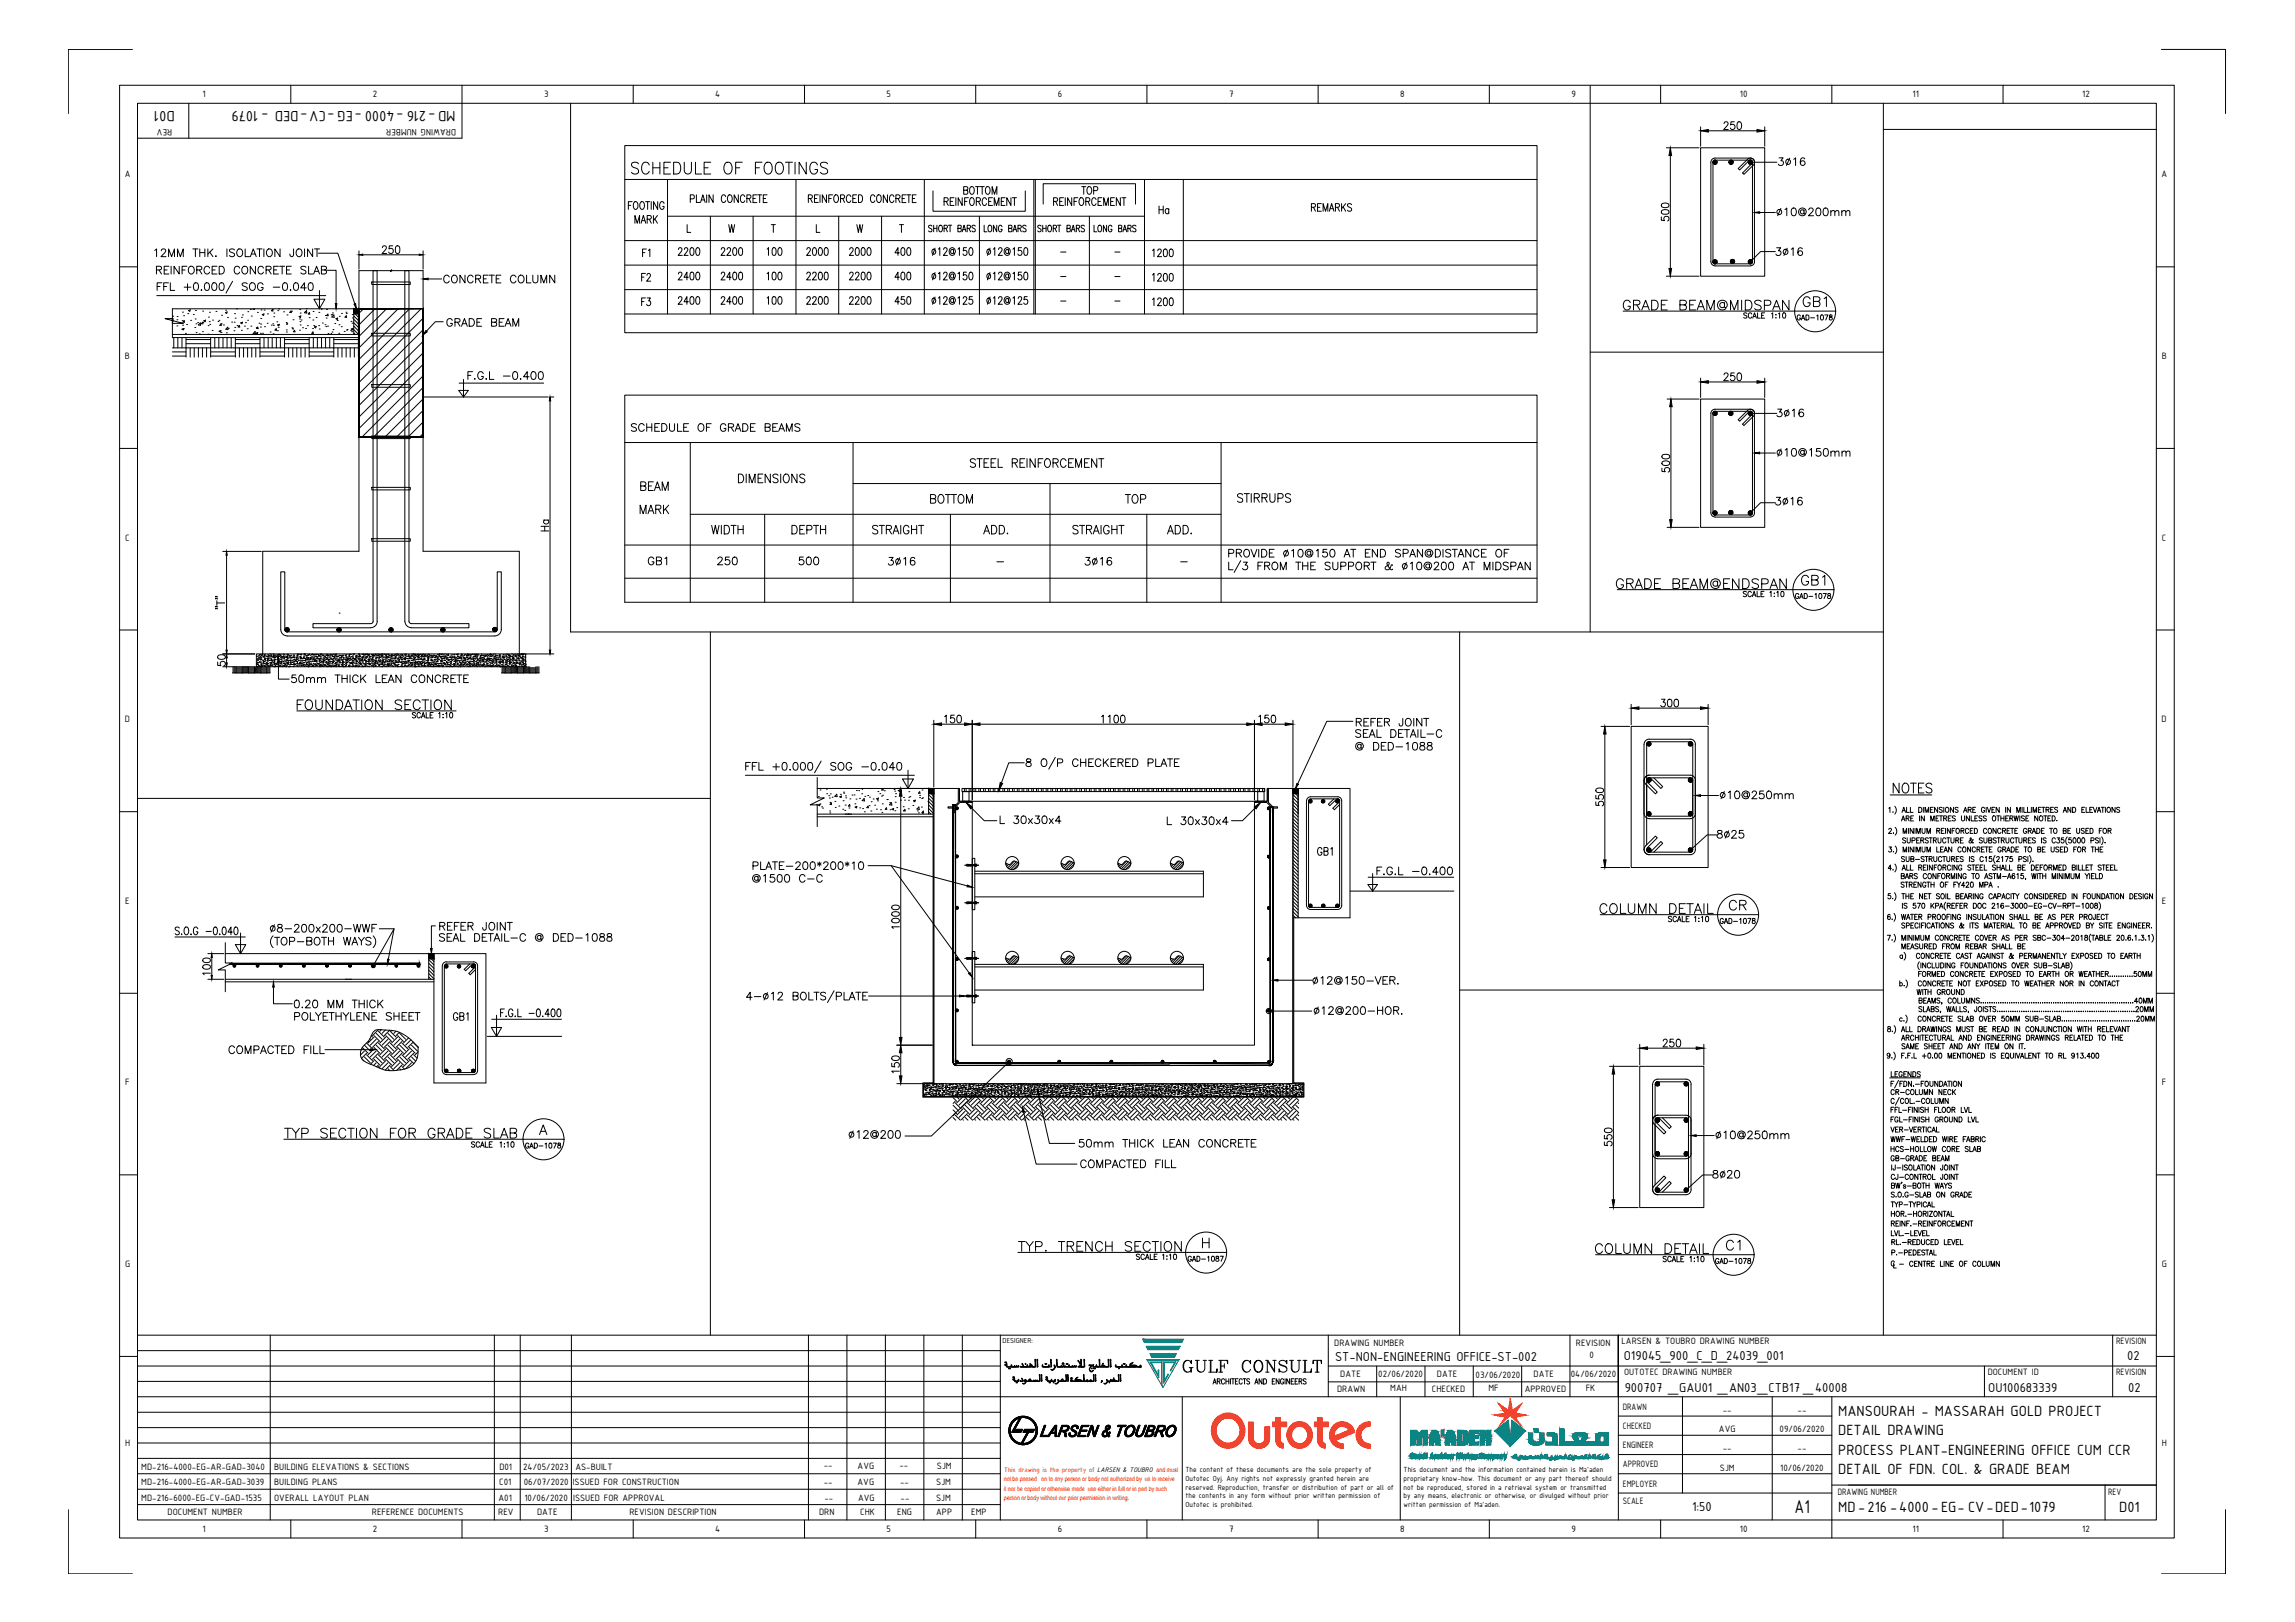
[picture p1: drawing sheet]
<svg xmlns="http://www.w3.org/2000/svg" width="841mm" height="594mm" viewBox="0 0 841 594" stroke-linecap="round" stroke-linejoin="round" font-family="sans-serif">
<defs><g id="words">
<text font-size="7.9" x="230" y="64.9">SCHEDULE OF FOOTINGS</text>
<text font-size="7.9" fill="#00f" x="432.2" y="503.8">GULF CONSULT</text>
<text font-size="7.5" x="371.8" y="459.7">TYP. TRENCH SECTION</text>
<text font-size="7.3" x="657.6" y="554.1">A1</text>
<g font-size="7.1">
<text x="659.7" y="113.6">GB1</text>
<text x="593.7" y="114.7">GRADE BEAM@MIDSPAN</text>
<text x="659" y="215.5">GB1</text>
<text x="591.3" y="216.6">GRADE BEAM@ENDSPAN</text>
<text x="107.6" y="261.1">FOUNDATION SECTION</text>
<text x="585.3" y="335.8">COLUMN DETAIL</text>
<text x="632.5" y="334.4">CR</text>
<text x="103" y="418">TYP SECTION FOR GRADE SLAB</text>
<text x="583.5" y="460.4">COLUMN DETAIL</text>
<text x="631.5" y="459">C1</text>
</g>
<g font-size="6.6">
<text x="354.2" y="172.5">STEEL REINFORCEMENT</text>
<text x="269.5" y="178.2">DIMENSIONS</text>
<text x="233.5" y="181">BEAM</text>
<text x="339.7" y="185.6">BOTTOM</text>
<text x="411" y="185.6">TOP</text>
<text x="452.3" y="185.2">STIRRUPS</text>
<text x="233.2" y="189.4">MARK</text>
<text x="259.6" y="196.8">WIDTH</text>
<text x="288.9" y="196.8">DEPTH</text>
<text x="318.6" y="196.8">STRAIGHT</text>
<text x="359.1" y="196.8">ADD.</text>
<text x="391.9" y="196.8">STRAIGHT</text>
<text x="426.5" y="196.8">ADD.</text>
</g>
<g font-size="6.2">
<text x="352.1" y="72.3">BOTTOM</text>
<text x="395.1" y="72.3">TOP</text>
<text x="231.4" y="82.9">MARK</text>
<text x="423.7" y="79.4">Ha</text>
<text x="479.4" y="78.7">REMARKS</text>
<text x="649.8" y="80.1">%%C10@200mm</text>
<text x="55.4" y="95.2">12MM THK. ISOLATION JOINT</text>
<text x="234.2" y="95.2">F1</text>
<text x="247.3" y="94.9">2200</text>
<text x="262.8" y="94.9">2200</text>
<text x="279.8" y="94.9">100</text>
<text x="294.2" y="94.9">2000</text>
<text x="310.1" y="94.9">2000</text>
<text x="326.7" y="94.9">400</text>
<text x="421.2" y="95.2">1200</text>
<text x="56.1" y="101.6">REINFORCED CONCRETE SLAB</text>
<text x="161.2" y="104.8">CONCRETE COLUMN</text>
<text x="233.9" y="104.1">F2</text>
<text x="247.3" y="103.7">2400</text>
<text x="262.8" y="103.7">2400</text>
<text x="279.8" y="103.7">100</text>
<text x="294.2" y="103.7">2200</text>
<text x="310.1" y="103.7">2200</text>
<text x="326.7" y="103.7">400</text>
<text x="421.2" y="104.1">1200</text>
<text x="233.9" y="113.2">F3</text>
<text x="247.3" y="112.5">2400</text>
<text x="262.8" y="112.5">2400</text>
<text x="279.8" y="112.5">100</text>
<text x="294.2" y="112.5">2200</text>
<text x="310.1" y="112.5">2200</text>
<text x="326.7" y="112.5">450</text>
<text x="421.2" y="113.2">1200</text>
<text x="162.6" y="120.6">GRADE BEAM</text>
<text x="170.4" y="140.1">F.G.L -0.400</text>
<text x="230" y="159.1">SCHEDULE OF GRADE BEAMS</text>
<text x="650.2" y="168.3">%%C10@150mm</text>
<text x="236.4" y="208.1">GB1</text>
<text x="261.8" y="208.1">250</text>
<text x="291.4" y="208.1">500</text>
<text x="449.1" y="205.3">PROVIDE %%C10@150 AT END SPAN@DISTANCE OF</text>
<text x="105.5" y="251.2">50mm THICK LEAN CONCRETE</text>
<text x="495.7" y="267.1">REFER JOINT</text>
<text x="495.7" y="271.3">SEAL DETAIL-C</text>
<text x="495.7" y="275.9">@ DED-1088</text>
<text x="629" y="293.9">%%C10@250mm</text>
<text x="365.1" y="303">L 30x30x4</text>
<text x="426.5" y="303.4">L 30x30x4</text>
<text x="481.5" y="314.3">GB1</text>
<text x="274.8" y="319.6">PLATE-200*200*10</text>
<text x="503.4" y="321.7">F.G.L -0.400</text>
<text x="274.5" y="324.2">@1500 C-C</text>
<text x="159.8" y="341.8">REFER JOINT</text>
<text x="97.7" y="342.5">8-200x200-WWF</text>
<text x="159.8" y="346.1">SEAL DETAIL-C @ DED-1088</text>
<text x="479.8" y="361.6">%%C12@150-VER.</text>
<text x="106.5" y="370.4">0.20 MM THICK</text>
<text x="106.9" y="375">POLYETHYLENE SHEET</text>
<text x="165.1" y="375">GB1</text>
<text x="480.5" y="372.9">%%C12@200-HOR.</text>
<text x="82.5" y="387">COMPACTED FILL</text>
<text x="310.1" y="418">%%C12@200</text>
<text x="627.6" y="418.4">%%C10@250mm</text>
<text x="394.8" y="429">COMPACTED FILL</text>
</g>
<g font-size="5.8">
<text x="64" y="40.6" transform="rotate(-180 64 40.6)">D01</text>
<text x="112.7" y="40.6" transform="rotate(-180 112.7 40.6)">-</text>
<text x="167" y="40.6" transform="rotate(-180 167 40.6)">MD-216 -4000 -EG -CV DED - 1079</text>
<text x="673.6" y="518.7">MANSOURAH - MASSARAH GOLD PROJECT</text>
<text x="673.6" y="525.7">DETAIL DRAWING</text>
<text x="673.6" y="532.8">PROCESS PLANT-ENGINEERING OFFICE CUM CCR</text>
<text x="673.6" y="539.8">DETAIL OF FDN. COL. &amp; GRADE BEAM</text>
<text x="673.6" y="553.9">MD-216 -4000-EG- CV DED 1079</text>
<text x="727.9" y="553.9">-</text>
<text x="740.6" y="553.9">-</text>
<text x="776.6" y="553.9">D01</text>
</g>
<text font-size="5.7" x="394.1" y="421.2">50mm THICK LEAN CONCRETE</text>
<g font-size="5.3">
<text x="637.8" y="117.8">SCALE</text>
<text x="637.5" y="219.8">SCALE</text>
<text x="171.4" y="421.6">SCALE</text>
</g>
<g font-size="5.1">
<text x="595.1" y="498">O19045_900_C_D_24039_001</text>
<text x="779.5" y="498">02</text>
<text x="489.3" y="498.4">ST-NON-ENGINEERING OFFICE-ST-002</text>
<text x="595.4" y="509.7">900707 _GAU01 _AN03_CTB17 _40008</text>
<text x="728.6" y="509.7">OU100683339</text>
<text x="779.9" y="509.7">02</text>
<text x="620.1" y="553.5">1:50</text>
</g>
<g font-size="4.9">
<text x="656.9" y="220.5">GAD-1078</text>
<text x="610.3" y="338.7">SCALE</text>
<text x="619.8" y="338.7">1:10</text>
<text x="629" y="339.4">GAD-1078</text>
<text x="701.3" y="365.5">WITH GROUND</text>
<text x="691.8" y="402.2">CR-COLUMN NECK</text>
<text x="415.2" y="462.5">SCALE</text>
<text x="424.7" y="462.5">1:10</text>
<text x="434.3" y="463.2">GAD-1087</text>
<text x="608.2" y="463.2">SCALE</text>
<text x="618.1" y="463.2">1:10</text>
<text x="627.6" y="463.9">GAD-1078</text>
</g>
<g font-size="3.6">
<text x="74.3" y="35.6">1</text>
<text x="136.6" y="35.7">2</text>
<text x="199.4" y="35.5">3</text>
<text x="262.1" y="35.6">4</text>
<text x="324.8" y="35.5">5</text>
<text x="387.7" y="35.7">6</text>
<text x="450.4" y="35.6">7</text>
<text x="513.1" y="35.6">8</text>
<text x="575.9" y="35.5">9</text>
<text x="637.6" y="35.6">10</text>
<text x="700.9" y="35.6">11</text>
<text x="763" y="35.7">12</text>
<text x="63.1" y="47.1" transform="rotate(-180 63.1 47.1)">REV</text>
<text x="167.1" y="47.1" transform="rotate(-180 167.1 47.1)">DRAWING NUMBER</text>
<text x="45.7" y="64.9">A</text>
<text x="792.1" y="64.9">A</text>
<text x="45.8" y="131.5">B</text>
<text x="792.2" y="131.5">B</text>
<text x="45.8" y="198">C</text>
<text x="792.2" y="198">C</text>
<text x="45.7" y="264.5">D</text>
<text x="792.1" y="264.5">D</text>
<text x="45.9" y="331">E</text>
<text x="792.2" y="331">E</text>
<text x="45.9" y="397.5">F</text>
<text x="792.3" y="397.5">F</text>
<text x="45.8" y="464">G</text>
<text x="792.2" y="464">G</text>
<text x="489" y="492.9">DRAWING NUMBER</text>
<text x="577.5" y="492.9">REVISION</text>
<text x="582.5" y="497.5">0</text>
<text x="594.2" y="492.3">LARSEN &amp; TOUBRO DRAWING NUMBER</text>
<text x="775.4" y="492.3">REVISION</text>
<text x="595.1" y="503.6">OUTOTEC DRAWING NUMBER</text>
<text x="728.4" y="503.6">DOCUMENT ID</text>
<text x="775.4" y="503.6">REVISION</text>
<text x="490" y="509.8">DRAWN</text>
<text x="491.2" y="504.5">DATE</text>
<text x="505.1" y="504.5">02/06/2020</text>
<text x="509.5" y="509.6">MAH</text>
<text x="524.7" y="509.8">CHECKED</text>
<text x="526.6" y="504.5">DATE</text>
<text x="540.7" y="504.8">03/06/2020</text>
<text x="545.5" y="509.6">MF</text>
<text x="558.7" y="509.8">APPROVED</text>
<text x="562" y="504.5">DATE</text>
<text x="575.6" y="504.5">04/06/2020</text>
<text x="581.1" y="509.6">FK</text>
<text x="594.7" y="516.3">DRAWN</text>
<text x="631.3" y="517.5">--</text>
<text x="658.7" y="517.5">--</text>
<text x="594.7" y="523.4">CHECKED</text>
<text x="629.9" y="524.5">AVG</text>
<text x="652.2" y="524.5">09/06/2020</text>
<text x="45.8" y="529.5">H</text>
<text x="594.7" y="530.4">ENGINEER</text>
<text x="631.3" y="531.6">--</text>
<text x="658.7" y="531.6">--</text>
<text x="792.2" y="529.5">H</text>
<text x="51.8" y="538.4">MD-216-4000-EG-AR-GAD-3040</text>
<text x="100.5" y="538.4">BUILDING ELEVATIONS &amp; SECTIONS</text>
<text x="183" y="538.3">D01</text>
<text x="191.7" y="538.3">24/05/2023</text>
<text x="210.8" y="538.3">AS-BUILT</text>
<text x="301.9" y="537.8">--</text>
<text x="314.3" y="538.2">AVG</text>
<text x="329.6" y="537.7">--</text>
<text x="343.3" y="538.2">SJM</text>
<text x="594.7" y="537.4">APPROVED</text>
<text x="630.3" y="538.6">SJM</text>
<text x="652.4" y="538.6">10/06/2020</text>
<text x="51.8" y="544">MD-216-4000-EG-AR-GAD-3039</text>
<text x="100.5" y="544">BUILDING PLANS</text>
<text x="182.9" y="544">C01</text>
<text x="192" y="544">06/07/2020</text>
<text x="209.9" y="544">ISSUED FOR CONSTRUCTION</text>
<text x="301.9" y="544">--</text>
<text x="314.3" y="544">AVG</text>
<text x="329.8" y="544">--</text>
<text x="343.1" y="544">SJM</text>
<text x="594.7" y="544.5">EMPLOYER</text>
<text x="51.8" y="549.7">MD-216-6000-EG-CV-GAD-1535</text>
<text x="100.5" y="549.7">OVERALL LAYOUT PLAN</text>
<text x="182.7" y="549.7">A01</text>
<text x="192.2" y="549.7">10/06/2020</text>
<text x="210" y="549.7">ISSUED FOR APPROVAL</text>
<text x="302.1" y="549.7">--</text>
<text x="314.5" y="549.7">AVG</text>
<text x="330" y="549.7">--</text>
<text x="343" y="549.7">SJM</text>
<text x="594.7" y="551">SCALE</text>
<text x="673.5" y="547.4">DRAWING NUMBER</text>
<text x="772.6" y="547.4">REV</text>
<text x="61.4" y="555.1">DOCUMENT NUMBER</text>
<text x="136.3" y="555.1">REFERENCE DOCUMENTS</text>
<text x="182.6" y="555.1">REV</text>
<text x="196.8" y="555.1">DATE</text>
<text x="230.7" y="555.1">REVISION DESCRIPTION</text>
<text x="300.2" y="555.1">DRN</text>
<text x="315.2" y="555.1">CHK</text>
<text x="328.8" y="555.1">ENG</text>
<text x="343" y="555.1">APP</text>
<text x="355.9" y="555.1">EMP</text>
<text x="74.3" y="561.1">1</text>
<text x="136.6" y="561.2">2</text>
<text x="199.4" y="561">3</text>
<text x="262.1" y="561.1">4</text>
<text x="324.8" y="561">5</text>
<text x="387.7" y="561.2">6</text>
<text x="450.4" y="561.1">7</text>
<text x="513.1" y="561.1">8</text>
<text x="575.9" y="561.2">9</text>
<text x="637.6" y="561.1">10</text>
<text x="700.9" y="561.1">11</text>
<text x="763" y="561.2">12</text>
</g>
<g font-size="2.9">
<text x="367.4" y="491.8">DESIGNER:</text>
<text x="434.4" y="539.3">The content of these documents are the sole property of</text>
<text x="514.4" y="539.3">This document and the information contained herein is Ma'aden</text>
<text x="434.4" y="542.4">Outotec Oyj. Any rights not expressly granted herein are</text>
<text x="434.4" y="545.6">reserved. Reproduction, transfer or distribution of part or all of</text>
<text x="514.4" y="542.4">proprietary know-how. This document or any part thereof should</text>
<text x="514.4" y="545.6">not be reproduced, stored in a retrieval system or transmitted</text>
<text x="434.4" y="548.7">the contents in any form without prior written permission of</text>
<text x="434.4" y="551.8">Outotec is prohibited.</text>
<text x="514.4" y="548.7">by any means, electronic or otherwise, or divulged without prior</text>
<text x="514.4" y="551.8">written permission of Ma'aden.</text>
</g>
<g font-size="2.6">
<text x="387.3" y="93.5">-</text>
<text x="407.5" y="93.5">-</text>
<text x="387.3" y="102.7">-</text>
<text x="407.5" y="102.7">-</text>
<text x="387.3" y="111.5">-</text>
<text x="407.5" y="111.5">-</text>
<text x="364.1" y="207.1">-</text>
<text x="431.4" y="207.1">-</text>
</g>
<text font-size="2.6" fill="#f00" x="368" y="539.1">This drawing is the property of LARSEN &amp; TOUBRO and must</text>
<g font-size="2.4" fill="#f00">
<text x="367.8" y="542.5">not be passed on to any person or body not authorized by us to receive</text>
<text x="367.8" y="546">it nor be copied or otherwise made use either in full or in part by such</text>
<text x="367.8" y="549.3">person or body without our prior permission in writing.</text>
</g>
</g></defs>
<!-- layer: ST-HATCH -->
<g fill="none" stroke="#000" stroke-width=".37">
<path d="M63.2 117l.2-.3 .1 .9-.3-.1M63.3 115.8h.1M64.8 119.4h.1M64.8 117.1h.1M64.9 115.9h.1M66.7 117.5h.1M66.8 118.4h.1M66.9 114.3h.1M66.9 119.1h.1M67.3 115.6h.1M67.5 117.4l.1 .6h-.5zM68.4 118.9h.1"/>
<path d="M68.8 114.9h.1M69.1 113.7l.6-.2-.2 .5zM69.9 117.3h.1M70.8 115.2h.1M71.4 120h.1M71.5 116.8h.1M71.6 113.7h.1M71.8 118.6h.1M72.4 118.2h.1M73.4 118.3l.1 .9-.8-.2zM74.3 113.9h.1M74.3 118l.1 .6h-.6z"/>
<path d="M74.3 118.1h.1M74.7 117.5l.6-.3-.1 .6zM74.9 117.5h.1M76.3 119.3h.1M76.4 116.1h.1M76.7 117.8h.1M76.8 114.4h.1M76.8 118.8h.1M77.9 117.2h.1M79.1 114.1h.1M79.9 117.8h.1M80.2 117.3h.1"/>
<path d="M81 118.6l.1 .6h-.6zM81.1 118.6h.1M81.2 115.5h.1M81.9 119h.1M82.6 114.5l.6-.3-.1 .6zM82.7 113.6h.1M83.4 116.3h.1M83.5 119.8v.9l-.8-.1zM84.9 118h.1M85.8 118h.1M86 114.9h.1M86 119.9h.1"/>
<path d="M86.2 116.5h.1M86.7 113.1h.1M86.9 119.2h.1M87.7 119.2l.2 .6-.6-.1zM88.2 118.3l.7-.3-.2 .6zM88.5 116.2h.1M88.8 115.3h.1M89.6 119.5h.1M89.9 118.2h.1M90.7 117.3h.1M90.8 114.2h.1M91.8 113.4h.1"/>
<path d="M91.9 119.5h.1M92.1 115.8h.1M93.2 113.1l.1 .2-.4-.2M94.3 114.4h.1M94.5 119.8l.1 .6-.6-.1zM94.9 118.4h.1M95.4 119.8h.1M95.5 118.7h.1M95.6 116.7h.1M95.6 113.5h.1M96.1 115.2l.6-.2-.1 .6zM96.8 113.6h.1"/>
<path d="M96.9 119.7h.1M97.9 118.4h.1M98 115h.1M99.4 119.1h.1M99.8 113.5h.1M99.9 113.3l.1 .6-.5-.1zM100 118.6h.1M100.2 119.2h.1M100.3 116h.1M100.3 114.7h.1M101.4 117.9h.1M101.7 119l.7-.2-.2 .5z"/>
<path d="M101.8 113.8h.1M102 119.9h.1M102.1 113.1h.3M102.4 113.1h.1M103.9 114.2h.1M104.9 118.1h.1M105 118.8h.1M105.1 118.5h.1M105.2 115.3h.1M106.7 113.9l.1 .6-.6-.1zM106.8 114h.1M107.4 117.1h.1"/>
<path d="M109.6 116l.7-.3-.2 .6zM109.7 116.8h.1M109.9 113.4h.1M109.9 117.8h.1M110 114.7h.1M110 119h.1M110.4 117.2h.1M111.6 114.5l.7-.7 .1 .9zM111.8 114.2h.1M112.2 113.1h.1M112.6 119.3h.1M113.3 116.4h.1"/>
<path d="M113.4 114.5l.1 .5h-.5zM114.7 117.2h.1M114.7 114.1h.1M115 119.2h.1M115.2 119.7l.7-.2-.2 .6zM115.8 116.3h.1M116.8 119.3h.1M116.9 114.4h.1M117.7 113.1h.3M118.1 118.3h.1M119.1 118.9h.1M119.2 115.6h.1"/>
<path d="M119.4 119.6h.1M119.5 116.5h.1M119.6 113.4h.1M120 119.5h.1M120.2 115v.6h-.5zM121.3 115.3h.1M121.6 115.3h.1M121.6 116.1l.8-.8v.9zM121.8 114.6h.1M122.7 118.5h.1M123.1 116.7l.7-.2-.2 .5zM123.6 117.4h.1"/>
<path d="M124.2 118.9h.1M124.3 115.9h.1M125.1 119.7h.1M125.2 114.8h.1M126.8 114.4h.1M126.9 115.6l.1 .6h-.6zM126.9 114.8h.1M128.6 117.7h.1M129 118.3h.1M129.1 115.2h.1M129.1 116.4h.1M133.2 113.1l-1.7 1.7"/>
<path d="M137.4 113.1l-5.9 5.9M141.7 113.1l-10.2 10.1M145.9 113.1l-14.4 14.3h-68.3M150.1 113.1l-18.6 18.5M154.3 113.1l-22.8 22.8M155 116.6l-23.5 23.5M63.2 130.4h5M63.2 128.9h5M63.7 123.8v3.6M65.2 123.8v3.6M66.6 120.6h.1M66.7 123.8v3.6"/>
<path d="M66.8 120.6l.7-.3-.3 .5zM68 122.1h.1M68.2 123.8v7M68.2 125.9h9M68.2 124.4h9M69.7 127.4v3.4M71.2 127.4v3.4M71.9 121.8h.1M72.7 127.4v3.4M73 122.3h.1M74.2 121.5h.1M74.2 127.4v3.4"/>
<path d="M75.7 127.4v3.4M76.2 122.4h.1M77.2 123.8v7M77.2 130.4h9M77.2 128.9h9M77.7 121h.1M78.7 123.8v3.6M80.2 123.8v3.6M80.3 121.3l.7-.2-.2 .5zM81 121.7h.1M81.7 123.8v3.6M82.9 121.9h.1"/>
<path d="M83.2 123.8v3.6M83.7 120.3h.1M84.7 123.8v3.6M85.7 121.1h.1M86.2 123.8v7M86.2 125.9h9.1M86.2 124.4h9.1M87.7 127.4v3.4M88.4 121h.1M89.3 127.4v3.4M90.6 120.4h.1M90.7 127.4v3.4"/>
<path d="M92.3 127.4v3.4M93.1 122.4h.1M93.5 121.4l.1 .9-.8-.1zM93.7 127.4v3.4M93.8 122l.7-.2-.2 .6zM93.9 120h.1M95.3 123.8v7M95.3 130.4h9M95.3 128.9h9M95.4 122.1h.1M96.2 122.1h.1M96.7 123.8v3.6"/>
<path d="M98.3 123.8v3.6M99 121.6h.1M99.8 123.8v3.6M100.1 122.3h.1M101.2 120.4l.1 .6-.5-.1zM101.3 123.8v3.6M101.7 121.1h.1M102.8 123.8v3.6M104.3 123.8v7M104.3 125.9h9M104.3 124.4h9M104.9 120.8h.1"/>
<path d="M105 121.6h.1M105.8 127.4v3.4M106.9 120.1h.1M107.2 120.2h.1M107.2 120.5h.1M107.3 127.4v3.4M108 121l.1 .6-.6-.1zM108.8 127.4v3.4M109.8 120.9h.1M110.3 127.4v3.4M110.8 120h.1M111.8 127.4v3.4"/>
<path d="M112 120.3h.1M113.3 123.8v7M113.3 130.4h9M113.3 128.9h9M114.5 120.3h.1M114.7 121.6l.1 .5h-.5zM114.8 123.8v3.6M116.3 123.8v3.6M117 120.5h.1M117.8 123.8v3.6M119.3 123.8v3.6M120.2 122.2h.1"/>
<path d="M120.8 123.8v3.6M121.2 122.5l.3-.4v.4M121.7 121.6h.1M122 120.7h.1M122.3 123.8v7M122.3 125.9h9M122.3 124.4h9M123.8 127.4v3.4M124.1 122.1h.1M125.3 127.4v3.4M126.1 121.4h.1M126.8 127.4v3.4"/>
<path d="M127 120.9h.1M127.2 120.7h.1M128.3 127.4v3.4M128.5 121.1h.1M128.7 120.5l.7-.2-.2 .5zM128.9 121.5h.1M129.9 127.4v3.4M131.3 123.9v6.9M131.3 130.4h.2M131.3 128.9h.2M155 137.7l-22.4 22.4M155 120.8l-23.5 23.5"/>
<path d="M155 125l-23.5 23.5M155 129.3l-23.5 23.5M155 133.5l-23.5 23.5M155 141.9l-18.1 18.2M155 146.1l-13.9 14M155 150.4l-9.7 9.7M155 154.6l-5.5 5.5M155 158.8l-1.2 1.3M95.2 239.7h.1M95.4 239.8h.1M96 239.7h.1M96.9 239.8h.1"/>
<path d="M96.9 240h.1M96.9 239.6h.1M98.1 239.8h.1M98.9 239.5l.1 .1M99.2 239.6h.1M100.3 239.5h-.1M100.5 239.9h.1M100.7 240h.1M101.3 239.9h.1M101.8 239.7h.1M102.2 239.8h.1M102.4 239.6h.1"/>
<path d="M102.6 240l.2-.2zM102.8 239.9h.1M103.7 239.6h.1M103.8 240h.1M104.1 239.8h.1M105.1 239.8h.1M105.3 239.6h.1M105.8 239.8h.1M107.5 239.9h.1M108.8 239.9h.1M109 239.7h.1M109 239.5h.1"/>
<path d="M109.1 240h.1M109.6 239.6h.1M110 239.7h.1M110.2 239.9h.1M110.3 239.6h.1M111.3 239.6h.1M111.5 239.6h.1M111.6 239.6h.1M111.8 239.5h-.2M112.8 239.7h.1M113.4 239.6l-.1 .1zM114.1 239.7h.1"/>
<path d="M114.3 239.8h.1M114.5 239.5h-.1M114.8 239.8h.1M114.9 239.8h.1M115.1 239.7h.1M115.3 239.8h.1M115.8 239.7h.1M116 239.7h.1M116.6 239.8h.1M116.8 239.8h.1M117.5 239.5l.1 .2M117.6 239.5v.2"/>
<path d="M117.8 239.9h.1M117.9 239.6h.1M118.3 239.8h.1M119.1 239.9h.1M119.6 240h.1M119.6 239.6h.1M120.2 239.9h.1M120.8 239.8h.1M121.1 239.8h.1M121.3 239.8h-.2M121.6 239.9h.1M122 239.6h.1"/>
<path d="M122.6 239.6h.1M123 239.7h.1M123.2 239.6h.1M125.6 239.9h.1M126.4 240h.1M126.8 239.8h.1M127.9 239.8h.1M128 239.6h.1M128.5 239.7h.1M129.3 239.6h.1M130 239.5h-.1M131.3 239.6h.1"/>
<path d="M131.6 239.9h.1M131.7 239.5h-.2M132.6 239.6h.1M132.8 239.7h.1M133.2 239.9h.1M133.4 239.6h.1M133.3 239.6l-.1 .1zM133.7 239.8h.1M133.8 239.6h.1M134 239.6h.1M134.6 239.7h.1M134.8 239.5v.2z"/>
<path d="M135 239.7h.1M135.1 239.7h.1M136.1 239.8h.1M136.3 239.8h.1M136.7 239.9l.1 .2M136.7 239.8v.2M136.8 239.8l-.1 .1M137.5 239.6h.1M137.6 239.8h.1M138.4 239.6h.1M138.8 239.7h.1M138.9 239.8h.1"/>
<path d="M139.1 240h.1M139.4 239.8h.1M139.6 239.6h.1M140 239.8h.1M140 239.5h.1M140.1 239.9h.1M140.8 239.6h.1M140.9 239.7h.1M141.4 240h.1M141.4 239.7h.1M142 239.6h.1M142.1 239.7h.1"/>
<path d="M142.4 240h.1M143.4 239.8h.1M143.6 239.8h.1M144.4 239.9h.1M144.6 239.8h.1M144.8 239.7h.1M145.4 239.5h.1M145.4 239.5v.1M145.8 239.7h.1M145.9 239.9h.1M146.7 239.8h.1M147.1 239.9h.1"/>
<path d="M147.3 239.7h.1M148.2 239.6h.1M148.4 240h.1M148.9 239.6h.1M149.6 239.8h.1M150.8 239.6h.1M151.6 239.5h-.2M152 240h.1M152.1 239.8l-.2-.1 .2-.1v.2M152.1 239.8l.1 .1M152.2 239.8h-.1M152.2 239.8v.1"/>
<path d="M152.5 239.9h.1M152.6 239.9h.1M153.2 239.6l-.1 .1zM153.5 239.8h.1M153.9 239.7h.1M154.4 239.9h.1M154.9 239.7h.1M155 239.6h.1M155.6 239.8h.1M155.8 240h.1M156.8 239.6h.1M157.2 239.8h.1"/>
<path d="M158.8 239.9h.1M160.3 239.7h.1M160.4 239.9h.1M160.9 239.5h.1M160.9 239.6h.1M160.9 239.5v.1M161.6 239.7h.1M161.8 239.5h.1M162.2 239.8h.1M162.8 239.6h.1M163.6 239.6h.1M164.2 239.6h.2z"/>
<path d="M165.2 240h.1M165.6 239.8h.1M166.2 239.8h.1M166.4 239.8h.1M167.1 239.7h.1M167.6 239.7h.1M167.7 239.6h.1M167.7 239.8v.1M168.9 239.6h.1M169.1 239.8l.2-.2zM170.2 239.7h.1M170.3 239.8h.1"/>
<path d="M171.2 240h.1M171.4 239.7h.1M171.5 239.5h-.1M171.5 239.9h.1M171.7 239.6h.1M171.8 240l-.2 .1 .2-.1M172.4 239.8h.1M172.7 239.8h.1M173.1 239.6l-.1 .1zM173.6 239.6h.1M173.6 239.9h.1M173.9 239.6h.1"/>
<path d="M173.9 239.8h.1M174.5 239.6h.1M174.8 239.7h.1M175 239.7h.1M175.2 239.9h.1M176.4 239.5v.1M176.5 239.9h.1M176.5 239.8l-.1 .2zM177.1 239.9h.1M177.7 240h.1M178.4 239.8h.1M179.2 239.8h.1"/>
<path d="M179.6 239.6h.1M179.6 239.6h.2zM179.8 239.7h.1M180 239.8h.1M180.7 239.6h.1M181.4 239.6h.1M183.1 239.9h.1M183.2 239.8l-.1 .1M184.3 239.7h.1M184.5 239.9h.1M185.1 239.8h.1M185.6 239.6h.1"/>
<path d="M186 239.7h.1M186.4 239.8l.1-.2zM187.5 239.5h.1M188.1 239.8h.1M188.7 239.6h.1M189.2 239.8h.1M189.5 239.6h.1M190 239.6h.1M190.4 239.7h.1M190.4 240h.1M191.2 239.6h.1M191.3 239.9h.1"/>
<path d="M191.4 239.5h-.1M191.4 239.8h.1M191.6 239.5h.1M191.9 239.5v.1M192.5 239.7h.1M85.4 244.2v2.3M85.8 244.2v2.3M86.1 244.2v2.3M86.5 244.2v2.3M86.5 246.1h2.3M86.5 245.7h2.3M86.5 245.3h2.3"/>
<path d="M86.5 245h2.3M86.5 244.6h2.3M86.9 246.5h.1M87.3 246.5h.1M87.6 246.5h.1M88 246.5h.1M88.4 246.5h.1M88.8 244.2v2.3M89.2 244.2v2.3M89.5 244.2v2.3M89.9 244.2v2.3M90.3 244.2v2.3"/>
<path d="M90.6 244.2v2.3M91 244.2v2.3M91 246.1h2.3M91 245.7h2.3M91 245.3h2.3M91 245h2.3M91 244.6h2.3M91.4 246.5h.1M91.8 246.5h.1M92.2 246.5h.1M92.5 246.5h.1M92.9 246.5h.1"/>
<path d="M93.3 244.2v2.3M93.7 244.2v2.3M94 240.4h.1M94 244.2v2.3M94.1 242.5h.1M94.2 241.7h.1M94.2 241.6h.1M94.2 243.1h.1M94.3 243.4h.1M94.3 244.2h.1M94.3 241.3h.1M94.3 242.6h.1"/>
<path d="M94.3 242.9h.1M94.5 242.6h.1M94.4 241.9h.1M94.4 240.3h.1M94.4 241.1h.1M94.4 243.3h.1M94.4 244.2v2.3M94.6 243.8h.1M94.8 241.6h.1M94.8 240.1h.1M94.8 240.7h.1M94.8 244.2v2.3"/>
<path d="M94.9 241l.2-.1zM95 240.9h.1M95 243.9h.1M95 242.4h.1M95.1 242.5h.1M95.1 242.6h.1M95.2 244.2v2.3M95.3 244h.1M95.3 240.5h.1M95.4 240.7h.1M95.5 243.2h.1M95.5 244h.1"/>
<path d="M95.6 241.6v.1M95.6 242.5h.1M95.6 241.4h.1M95.6 244.2v2.3M95.6 246.1h2.2M95.6 245.7h2.2M95.6 245.3h2.2M95.6 245h2.2M95.6 244.6h2.2M95.6 241.3v.2h-.2zM95.6 240.9h.1M95.6 241.7h.1"/>
<path d="M95.6 242.9h.1M95.6 240.1h.1M95.6 241.5h.1M95.9 243.2h.1M95.7 244.2l.2-.2zM95.9 243.7h.1M95.9 244h.1M95.9 243.1h.1M95.9 243.8h.1M95.9 246.5h.1M96 240.2h.1M96.3 240.5h.1"/>
<path d="M96.3 246.5h.1M96.3 243.6h.1M96.4 242.6h.1M96.4 240.7h.1M96.4 242h.1M96.5 242.2h.1M96.5 243.1h.1M96.5 240.5h.1M96.7 246.5h.1M96.7 243.9h.1M96.7 242.3h.1M96.7 243.1h.1"/>
<path d="M96.8 241.5h.1M96.8 240.7h.1M96.9 243h.1M96.9 241.2h.1M96.9 244.1h.1M97 246.5h.1M97 240.1v.1M97.1 242.1h.1M97.1 241.3h.1M97.1 243.9h.1M97.2 241.6v.1M97.3 240.3h.1"/>
<path d="M97.4 242.9h.1M97.4 246.5h.1M97.6 242.7h.1M97.6 243.5v.1M97.7 241.2h.1M97.7 243.4h.1M97.8 240.4h.1M97.8 240.6h.1M97.8 242h.1M97.8 244.2v2.3M97.9 243.7h.1M97.9 242.8v.1"/>
<path d="M97.9 242.9h.1M97.9 241.9l.2-.2zM98 241.4h.1M98 242.1h.1M98 242h.1M98 240.6h.1M98.1 241.5h.1M98.1 243h.1M98.2 244.2v2.3M98.2 243.7h.1M98.3 240.9h.1M98.3 243.9h.1"/>
<path d="M98.3 240.3h.1M98.4 244h.1M98.4 241.2v.1M98.5 240.3h.1M98.6 244.2v2.3M98.6 241.1h.1M98.6 240.1v.1M98.8 243.6h.1M98.9 242.7h.1M98.9 242.8h.1M98.9 244.2v2.3h-13.8M98.9 241.8l-.1 .1z"/>
<path d="M99 240.6h.1M99.1 240.2h.1M99.1 243.1h.1M99.1 243.5h.1M99.1 243.8l.2-.1zM99.2 242h.1M99.2 242.8h.1M99.2 241.2h.1M99.2 241.8h.1M99.2 243.5v.2M99.2 243.6l.1 .1M99.2 240.4h.1"/>
<path d="M99.2 240.1h.1M99.3 241.5h.1M99.4 243.1h.1M99.5 241.8h.1M99.5 242.6h.1M99.7 244h.1M99.7 240.7h.1M99.7 243.7h.1M99.7 243.5h.1M99.8 242.2h.1M99.8 240.4h.1M100 241.8h.1"/>
<path d="M100.1 240.9h.1M100.1 242.8h.1M100.4 240.4h.1M100.3 240.1v.1M100.3 244.2h.1M100.3 240.7h.1M100.3 242.6h.1M100.3 243.4h.1M100.4 241.8h.1M100.4 240.2h.1M100.4 241h.1M100.4 242.3l.2-.2z"/>
<path d="M100.5 242.9h.1M100.6 241.5h.1M100.6 242v.1M100.6 244.2h.1M100.6 241.6h.1M100.6 243.1h.1M100.7 240.8h.1M100.9 244h.1M100.9 243.8v.1M100.9 241.6h.1M101 240.5h.1M101 243.4h.1"/>
<path d="M101.1 240.4h.1M101.1 244.1h.1M101.2 243.3h.1M101.2 243h.1M101.4 242.9h.1M101.5 244h.1M101.5 242.4h.1M101.5 243.2h.1M101.5 240.7h.1M101.6 241.7h.1M101.6 240.7h.1M101.6 240.1h.1"/>
<path d="M101.6 240.9h.1M101.7 241.4l.1-.1zM101.8 243.2h.1M101.8 242.3h.1M101.8 241.7h.1M101.8 242.7h.1M101.9 243.2h.1M101.9 241.3h.1M102 240.4v.1M102 244h.1M102.2 244.1h.1M102.3 240.5h.1"/>
<path d="M102.3 242.1h.1M102.4 240.2h.1M102.4 243.2h.1M102.4 241.4h.1M102.4 242.3h.1M102.5 244l.1 .1M102.6 243.8l-.1 .2M102.6 242.9h.1M102.6 243.9l-.1 .1M102.7 243.1h.1M102.7 243.8h.1M102.8 242.3h.1"/>
<path d="M102.8 240.7h.1M102.8 241.5h.1M102.8 240.8h.1M103 242.6l.1-.1zM103 241.3h.1M103.1 240.5h.1M103.2 242.3h.1M103.1 241.7h.1M103.1 243.2h.1M103.2 242.5h.1M103.3 244h.1M103.3 242.1h.1"/>
<path d="M103.3 241h.1M103.6 243.8h.1M103.6 240.5h.1M103.6 240.5l.1 .1M103.6 240.4h.1M103.6 240.6l.1 .1M103.6 240.4v.2M103.8 243h.1M103.8 240.5l-.2 .1M103.8 240.6v.1M103.9 243.7h.1M103.9 241.2h.1"/>
<path d="M103.9 243h.1M103.9 242.9h.1M104 241.3h.1M104 242.1h.1M104 242.3v.1M104 240.5h.1M104.1 240.8h.1M104.1 243.7h.1M104.2 242.9h.1M104.2 244.1l.1 .1M104.3 241.8h.1M104.4 243.3h.1"/>
<path d="M104.5 240.3h.1M104.6 242.2h.1M104.6 243.2h.1M104.7 240.8h.1M104.7 243.8h.1M104.7 242.8h.1M104.8 242h.1M104.8 240.6h.1M105 243.6h.1M105.1 243.5h.1M105.1 242.7h.1M105.1 243h.1"/>
<path d="M105.2 241.6v.1M105.2 241.2h.1M105.2 242h.1M105.2 240.4h.1M105.3 240.6h.1M105.3 240.9h.1M105.3 240.2l.1 .2h-.2zM105.4 241h.1M105.4 241.9h.1M105.6 241.8h.1M105.6 242.3l.1 .2M105.6 242.4l.1 .2"/>
<path d="M105.6 242.7h.1M105.6 243.3h.1M105.7 243.1h-.2l.1-.2 .1 .2M105.9 242h.1M106 240.9h.1M106 240.1h.1M106 240.6h.1M106 243.6h.1M106.1 240.6h.1M106.3 241.8h.1M106.3 243.3h.1M106.4 241.8h.1"/>
<path d="M106.4 242.6h.1M106.4 241h.1M106.4 243.1h.1M106.4 240.2h.1M106.5 242.5h.1M106.5 243.4h.1M106.6 240.9h.1M106.6 240h.1M106.6 242.5h-.2M106.6 242.4l-.2 .1M106.9 240.8h.1M106.9 241.9h.1"/>
<path d="M106.9 243.4h.1M107 240.8l.1 .1M107 240.7h.1M107.1 243.4h.1M107.1 242.5h.1M107.3 241.8h.1M107.3 240.7h.1M107.3 242.5l.1 .2M107.4 240.4h.1M107.4 243.3h.1M107.5 244h.1M107.5 242.4h.1"/>
<path d="M107.5 243.2h.1M107.6 241.6h.1M107.6 240.1h.1M107.6 240.8h.1M107.7 243.1h.1M107.7 242.4h.1M107.8 241.6h.1M107.8 241h.1M107.9 240.8h-.2l.1-.2 .1 .2M107.9 242.3h.1M108 243.2h.1M108 243.4l.2-.2z"/>
<path d="M108 243.4h.1M108.1 241.9h.1M108.1 243.4h.1M108.3 240.7h.1M108.3 241.5h.1M108.4 241.8h.2M108.4 241.8h.1M108.6 240.7h.1M108.6 242.3h.1M108.7 243.8h.1M108.7 241.5h.1M108.7 240.9h.1"/>
<path d="M108.7 242.3h.1M108.7 243h.1M108.8 241.5h.1M108.8 240.1h.1M108.8 240.7h.1M108.9 244h.1M108.9 243.2h.1M108.9 240.6h.1M109 242.6l.1 .2M109 242.7l.1 .2M109.1 241h.1M109.2 241.4h.1"/>
<path d="M109.2 242h.1M109.4 242h.1M109.4 243.5h.1M109.4 243h.1M109.4 243.9h.1M109.8 240.4h.1M109.8 240.8h.1M109.8 242.7l.2-.1zM109.9 242.9h.1M109.9 243.6h.1M110 242h.1M110 240.5h.1"/>
<path d="M110 241.3h.1M110 242.9h.1M110.1 242.1h.1M110.1 242.9h.1M110.2 243.2h.1M110.4 241.2h.1M110.3 243.8h.1M110.3 241.1h.1M110.3 240.9l-.1 .3h.2M110.4 241v.2M110.4 241l.1-.1zM110.6 241.8h.1"/>
<path d="M110.7 243.6l-.2 .2 .2-.1M110.7 242h.1M110.7 243.5h.1M110.7 242.8v.1M110.7 242.9l.1 .1M110.7 241.2h.1M110.9 242.9h.1M111.1 243.4h.1M111.1 240.8h.1M111.1 242.7h.1M111.2 241.1h.1M111.2 241.9h.1"/>
<path d="M111.2 240.4h.1M111.3 240.3h.1M111.3 241.1h.1M111.4 243.7h.1M111.4 243.3h.1M111.4 244h.1M111.4 241h.1M111.5 242.6h.1M111.6 241.9h.1M111.6 241.2h.1M111.9 242h.1M111.8 243.6h.1"/>
<path d="M111.9 242.1h.1M111.9 240.2h.1M112 241.5h.1M112.1 241.3v.1M112.2 241h.1M112.3 243.3h.1M112.3 242.5h.1M112.3 240.9h.1M112.4 240.9h.1M112.4 241.8h.1M112.4 240.2h.1M112.4 242.6h.1"/>
<path d="M112.4 243.5h.1M112.4 242.9l-.1 .2zM112.5 240.1l-.1 .1M112.5 240.2h-.1M112.7 243.3h.1M112.8 240.1h.1M112.8 240.8h.1M112.8 243.8h.1M112.8 241.2h.1M112.9 241.3l-.2 .2 .2-.1M112.9 242.4h.1M113 242.6h.1"/>
<path d="M113 244.2h.2M113 241.7h.1M113.1 242.1h.1M113.2 243.7h.1M113.3 243.4h.1M113.3 242.8l.1 .1M113.3 241.3h.1M113.5 243.9h.1M113.5 243.1h.1M113.6 242.3h.1M113.6 240.8h.1M113.6 241.6h.1"/>
<path d="M113.6 240.9h.1M113.6 240h.1M113.7 240.8h.1M113.8 241.3v.1M113.9 241.2v.1M113.9 242.4h.1M113.9 243.4h.1M114.1 243.1h.1M114.1 241.2h.1M114.1 240.6h.1M114.1 243.5h.1M114.2 242.1h.1"/>
<path d="M114.3 240.7h.1M114.4 242.2h.1M114.4 243.7h.1M114.5 241.5h.1M114.6 243.8l.2-.1zM114.7 243.7h.1M114.7 242.2h.1M114.7 243h.1M114.7 244h.1M114.7 241.1h.1M114.8 241.4h.1M114.8 243.2h.1"/>
<path d="M114.8 240.6h.1M114.9 241h.1M115.2 240.6h.1M115.2 243.4h.1M115.3 242.2h.1M115.3 241.3h.1M115.4 242.3h.1M115.4 243.1h.1M115.4 242l-.2-.1 .2-.1v.2M115.5 241.6v.1M115.5 240.3h.1M115.5 243.3h.1"/>
<path d="M115.6 243.9h.1M115.6 242.3h.1M115.6 241.9h.1M115.7 243.7h.1M115.8 243.2l-.1 .2zM115.8 240.5h.1M115.9 243.6h.1M115.9 242h.1M115.9 242.8h.1M116 241.2h.1M116 242.2h.1M116 240.5h.1"/>
<path d="M116 241.3h.1M116.1 241h.1M116.1 240.9h.1M116.1 243.8h.1M116.3 243h.1M116.4 243.5h.1M116.6 241.2h.1M116.6 241.4h.1M116.6 240.4h.1M116.7 243h.1M116.9 242h.1M116.9 242.3h.1"/>
<path d="M116.9 240.1h.1M116.9 243.1h.1M116.9 243.8h.1M117 241.7h.1M117.1 243.4h.1M117.1 243.7h.1M117.1 241.6v.1M117.2 241.9h.1M117.2 242.6h.1M117.2 241.1h.1M117.2 240.3h.1M117.3 241.4v.1"/>
<path d="M117.4 241.1h.1M117.4 240.6h.1M117.4 243.6h.1M117.5 241.1h.1M117.5 243.5v.1M117.7 243.7h.1M117.7 243.5h.1M117.7 242.8h.1M117.9 241.4h.1M117.9 242.3h-.2l.2-.2v.3M118.1 244.1h.1M118.1 240.2h.1"/>
<path d="M118.1 242.3h.1M118.2 243.9h.1M118.3 242.9h.1M118.3 243.3h.1M118.3 244h.1M118.3 242.5h.1M118.3 241.9h.1M118.3 242.7h.1M118.4 240.9h.1M118.4 241.7h.1M118.4 241.5h.1M118.4 240.1h.1"/>
<path d="M118.5 240v.1M118.5 240.1v.1M118.5 242.3l.2-.1zM118.6 243.5h.1M118.6 241.2h.1M118.8 241.8h.1M118.8 240.4h.1M118.8 243.4h.1M118.9 241.8h.1M118.9 243.6h.1M119 240.9h.1M119.1 241.5h.1"/>
<path d="M119.1 243.5v.2M119.1 243.6l.1 .1M119.2 242.6h.1M119.3 240.5l-.2 .1h.2M119.4 242.4h.1M119.5 243.1h.1M119.5 243.9h.1M119.5 242.3h.1M119.6 240.8h.1M119.6 241.5h.1M119.6 240.9h.1M119.6 242.6h.1"/>
<path d="M119.7 241.2h.1M119.8 241.7h.1M119.9 241.2h.1M120.1 243.3h.1M120.1 243.2v.2M120.1 243.2v.1M120.1 240.1l-.2-.1 .2-.2v.3M120.2 240.1v.1M120.2 243.7h.1M120.2 240.1h.1M120.2 243.1h.1M120.3 240h.1"/>
<path d="M120.4 241.5h.1M120.5 241.9h.1M120.4 242.5l-.2 .2h.2M120.4 242.6v.2M120.5 240.7h.1M120.7 243.2h.1M120.7 242.5h.1M120.7 241.5l-.1 .1M120.7 241.5v.2M120.7 242.9h.1M120.7 243.7h.1M120.7 242.4h.1"/>
<path d="M120.7 244h.1M120.7 242.1h.1M120.8 240.6h.1M120.8 241.4h.1M120.8 243.7v.2M121 244h.1M121 242.4h.1M121.1 240.9h.1M121.1 244h.1M121.1 241.2h.1M121.3 241.5h.1M121.3 242.3h.1"/>
<path d="M121.5 243.7h.1M121.6 243.1h.1M121.6 242.9h.1M121.6 240.1h.1M121.6 241.6h.1M121.9 240.4v.1M121.9 243.6h.1M121.9 241.4h.1M121.9 242.5h.1M121.9 242h.1M121.9 242.8h.1M121.9 240.5h.1"/>
<path d="M121.9 244h.1M122 241.2h.1M122 240.4h.1M122.1 242.4v.1M122.2 242.2h.1M122.2 242v.3zM122.4 241.3h.1M122.4 242.1h.1M122.4 243.9h.1M122.5 240.7h.1M122.5 243.7h.1M122.5 240.8l.1 .1"/>
<path d="M122.5 243.8v.1M122.5 240.5h.1M122.6 240.2l-.2 .2h.2M122.6 240.3v.2M122.7 243.7h.1M122.8 241.3h.1M122.8 240.1h.1M122.9 241.6h.1M122.9 242.9l-.2 .2 .2-.2M123 242.6h.1M123 243.8h.1M123 242.9h.1"/>
<path d="M123.1 243.4h.1M123.1 241.8h.1M123.1 242.6h.1M123.2 241.1h.1M123.2 240.3h.1M123.4 240.4h.1M123.5 243.4h.1M123.5 240.4v.1M123.6 242.9h.1M123.6 241.4h.1M123.7 242h.1M123.8 241.9h.1"/>
<path d="M123.8 240.5h.1M123.8 243.5h.1M123.9 242.3v.1M123.9 243.7h.1M124 243.8h.1M124 241.8h.1M124.1 240.1h.1M124.1 244.1l.1 .1M124.1 241.7h.1M124.3 244h.1M124.3 241.1h.1M124.3 241.9h.1"/>
<path d="M124.3 243.2h.1M124.3 241.7h.1M124.3 242.4h.1M124.4 240.9h.1M124.4 240.1h.1M124.4 242.6h.1M124.6 240h.1M124.5 242.7h.1M124.9 241h.1M124.9 240.1h.1M124.9 241.4h.1M125.1 240.6l-.2 .2 .2-.1"/>
<path d="M125.1 241.7h.1M125.2 240.6h.1M125.2 241.8h.1M125.2 243.9h.1M125.2 240.3h.1M125.2 243.2h.1M125.3 240.2h.1M125.4 241.8h.1M125.4 243.5h.1M125.4 243.3l-.2 .2h.2M125.4 243.3v.2M125.4 242.6h.1"/>
<path d="M125.5 243.1h.1M125.5 243.8h.1M125.5 240.1h.1M125.5 242.3h.1M125.5 242.3l.1 .2M125.6 240.7h.1M125.6 241.5h.1M125.6 242.4v.2M125.7 242.7h.1M125.7 242.2h.1M125.7 240.9h.1M125.9 241l.1-.1z"/>
<path d="M126 243.4h.1M126 242.6h.1M126.1 241.5h.1M126.5 243.9h.1M126.5 241.4h.1M126.6 242.5h.1M126.6 240.3h.1M126.6 240h.1M126.6 243h.1M126.6 241.6h.1M126.6 241.8h.1M126.7 242.9h.1"/>
<path d="M126.7 243.7h.1M126.7 242.1h.1M126.8 241.3h.1M126.8 243.7h.1M126.8 240.6h.1M126.9 240.7h.1M126.8 243.3h.1M126.9 242.7h.1M127.1 242h.1M127.2 240.7h.1M127.2 241.5h.1M127.2 242.5l.1 .2"/>
<path d="M127.3 241.9l.1-.1zM127.4 241.5h.1M127.5 242.3h.1M127.6 241l-.2 .2 .2-.2M127.7 244h.1M127.7 243.9l.2-.2zM127.8 240.6h.1M127.9 240.3h.1M127.9 241.2h.1M127.9 242.7h.1M127.9 243.5h.1M127.9 241.8h.1"/>
<path d="M127.9 242h.1M127.9 242.8h.1M128 240.4h.1M128 241.2h.1M128 240.1v.1M128.1 241.4h.1M128.2 242.8h.1M128.3 243.9h.1M128.4 243.1h.1M128.4 241.7h.1M128.6 240.9h.1M128.7 241.6h.1"/>
<path d="M128.8 242.8h.1M128.7 240.5h.1M128.8 242.8h.2M128.9 242.6l-.1 .2M128.9 242.7l.1 .2M128.9 243h.1M129 242.2h.1M129 244h.1M129.1 243.4h.1M129.1 240.4h.1M129.1 242.6h.1M129.1 241.9h.1"/>
<path d="M129.2 241h.1M129.2 241.8h.1M129.2 240.2h.1M129.2 243.8h.1M129.2 244h.1M129.3 242.5h.1M129.4 241.1v.2M129.4 241.1v.1M129.4 242.8h.1M129.6 242.1h.1M129.6 241.2h.1M129.8 242.9h.1"/>
<path d="M129.8 241.5h.1M129.9 241.6h.1M130.1 243.8l.1-.1zM130.1 241.4v.2h-.2zM130.2 240.3h.1M130.2 241.2h.1M130.1 241.2h.1M130.3 243.2h.1M130.3 244h.1M130.3 242.4h.1M130.4 240.9h.1M130.4 241.6h.1"/>
<path d="M130.4 240.4h.1M130.4 240.1h.1M130.4 242h.1M130.6 240.7h.1M130.6 243.7h.1M130.6 242.8v.1M130.7 243.6h.1M130.7 242.9h.1M130.7 242.3h.1M130.8 242.2h.1M130.8 240.2h.1M131.1 241h.1"/>
<path d="M131.2 241.7h.1M131.2 241.2h.1M131.4 240.4h.1M131.3 243.5h.1M131.3 242.7h.1M131.5 243.8h.1M131.5 243h.1M131.5 241.5h.1M131.5 242.3h.1M131.6 240.7h.1M131.6 240.5h.1M131.7 240.1h.1"/>
<path d="M131.7 242h.1M131.9 242.6h.1M131.9 241.8h.1M131.9 242.9h.1M132 240.5h.1M132 243.4h.1M132 241.3v.1M132.1 242h.1M132.2 243.4h.1M132.2 243v.1M132.3 242.9v.2zM132.4 241.8h.1"/>
<path d="M132.4 242l.2-.2zM132.5 241.7h.1M132.5 241h.1M132.5 244h.1M132.6 240.8h.1M132.7 243.7h.1M132.7 242.1h.1M132.7 242.9h.1M132.8 241.3h.1M132.8 242.5h.1M132.8 241.3l-.1 .1M132.8 240.5h.1"/>
<path d="M132.8 241.3l-.1 .2M132.9 242h.1M133.2 240.8h.1M133.2 243h.1M133.3 240.3h.1M133.3 243.2h.1M133.4 241.6h.1M133.4 241.8h.1M133.6 244.1h.1M133.7 241.3v.1M133.7 243.2h.1M133.7 241.8h.1"/>
<path d="M133.9 243.5h.1M134 243.1h.1M133.9 241.9h.1M133.9 242.7h.1M133.9 240.8h.1M133.9 243.7h.1M134 241.2h.1M134 240.4h.1M134 240.7h.1M134 242.3l.2-.1zM134.1 240.6h.1M134.2 242.1h.1"/>
<path d="M134.3 243.1h.1M134.3 242.3h.1M134.5 243h.1M134.5 244h.1M134.7 240h.1M134.7 243h.1M134.8 240.5v.1M134.8 241.6h.1M134.8 242.2h.1M134.9 241.4h.1M134.9 241.8h.1M134.9 242.3l.2-.1z"/>
<path d="M135.1 242.5h.1M135.1 243.3h.1M135.1 241.8h.1M135.1 243h.1M135.2 240.2h.1M135.2 240.9h.1M135.3 240.5h.1M135.3 243.5h.1M135.4 241.6v.1M135.4 240.7h.1M135.4 242.2h.1M135.6 243.2h.1"/>
<path d="M135.5 241.3h.1M135.5 240.4h.1M135.7 243.2l-.1 .2zM135.7 243.1h.1M135.7 242.1h.1M136 243.8h.1M136 241.5h.2zM136.1 242.8h.1M136.1 240.4h.1M136.2 241.9h.1M136.2 241.4h.1M136.3 243.1h.1"/>
<path d="M136.3 243.9h.1M136.3 242.3h.1M136.4 240.8h.1M136.4 241.6h.1M136.4 241.2h.1M136.4 240h.1M136.6 243.7h.1M136.6 242.9h.1M136.6 240.7h.1M136.6 240.3h.1M136.6 243.3h.1M136.7 242.2h.1"/>
<path d="M137 243.1h.1M137 240.3h.1M137 241.6v.1M137.1 240.1l.2-.2zM137.2 242.8h.1M137.3 241.9h.1M137.4 243.5v.1M137.4 242h.1M137.4 242.5h.1M137.5 243h.1M137.5 243.8h.1M137.5 243.6h.1"/>
<path d="M137.5 242.2h.1M137.6 240.7h.1M137.6 241.4h.1M137.6 241.1h.1M137.6 242.4l-.2 .1M137.6 242.8h-.2l.2-.2 .1 .2M137.8 241.8h.1M137.9 241h.1M137.9 240.7h.1M137.9 242.3h.1M138 240.1h.1M138 243h.1"/>
<path d="M138.1 242.6h.1M138.1 240.7v.2M138.2 243.2h.1M138.4 240.1v.1M138.4 240.9h.1M138.5 240.1h.1M138.7 243.6h.1M138.7 241.8h.1M138.7 242.8h.1M138.7 241.7h.1M138.7 241.2h.1M138.7 242h.1"/>
<path d="M138.8 240.5h.1M138.8 242.3h.1M138.9 240.9h.1M138.9 243.9h.1M139 243.4h.1M139 243.4l-.1 .1M139 243.4v.1M139 243.5l.1 .2M139 243.6l.1 .1M139.1 240.8h.1M139.2 242.3h.1M139.3 240.8h.1"/>
<path d="M139.4 242.8h.1M139.5 243.2h.1M139.5 241.8h.1M139.5 243.3h.1M139.6 242.4h.1M139.6 240.4l.2-.1zM139.9 243.4h.1M139.9 241.9h.1M139.9 242.6h.1M139.9 242h.1M140 241.1h.1M140 243.1l.1-.1z"/>
<path d="M140 240.3h.1M140.1 240.1h.1M140.1 240.1l-.1 .2M140.1 240.2v.2M140.2 241.5h.1M140.2 242.4h.1M140.2 242h.1M140.3 240.7h.1M140.3 243.6h.1M140.4 241.9h.1M140.4 240.9h.1M140.4 243.2h.1"/>
<path d="M140.4 242.4h.1M140.7 243.3h.1M140.7 242.6h.1M140.7 243.7l.1 .2M140.8 241.5h.1M140.8 242.7l.1-.1zM140.8 240.6h.1M141.1 243.3h.1M141.1 242.3h.1M141.1 241.7h.1M141.1 242.5h.1M141.2 240.9h.1"/>
<path d="M141.2 240.1h.1M141.2 242.1h.1M141.3 243.9h.1M141.5 240.9h.1M141.4 240.5h.1M141.6 241.8h.1M141.7 241.3h.1M141.7 240.9h.1M141.7 240.4h.1M141.7 243.4h.1M141.7 242.4h.1M141.7 240.4l.1 .1"/>
<path d="M141.7 240.3v.1M141.9 243h.1M141.9 243.8h.1M142.1 242.1h.1M142 243.4h.1M142.1 242.3h.1M142.3 243.9h.1M142.3 242.3h.1M142.3 243.1h.1M142.3 240.4h.1M142.3 243.7h.1M142.3 241.5h.1"/>
<path d="M142.4 240.9h-.2l.1-.2 .1 .2M142.4 240.8h.1M142.4 243.8v.2M142.4 243.9v.1M142.5 242.2h.1M142.5 242.9h.1M142.6 242h.1M142.6 240h.1M142.6 243.3l.1 .3-.2-.1zM142.8 241.9l.1-.1zM142.8 243.7h.1M142.9 240.9h.1"/>
<path d="M142.9 242.5h.1M142.9 241.6h.1M143 240.2h.1M143 243.1h.1M143.1 241.1h.1M143.1 242h.1M143.2 243.4h.1M143.4 242.8h.1M143.4 240.4v.1M143.5 240.1v.1M143.5 242.9h.1M143.5 243.7h.1"/>
<path d="M143.5 242.1h.1M143.5 242.2h.1M143.6 240.6h.1M143.6 241.4h.1M143.8 242.2h.1M143.7 242.2h.1M143.7 241.1h.1M143.8 240.2h.1M143.9 240.1h.1M144 241.9h.1M144.1 244l-.1 .1M144.1 244v.2"/>
<path d="M144.2 241h.1M144.3 242.8h.1M144.2 242.5h.1M144.3 243.5h.1M144.3 241.3h.1M144.4 240.1h.1M144.4 242.9h.1M144.5 243.4h.1M144.6 240.9h.1M144.7 242.8h.1M144.7 243.6h.1M144.7 242h.1"/>
<path d="M144.8 240.4h.1M144.8 241.2h.1M144.8 241l.1 .3-.2-.1zM144.9 241.1h.1M144.9 242.6h.1M144.9 243.4h.1M144.9 241.9h.1M145 242.3h.1M145 243.9l.2-.2zM145.1 240.7l.1 .1M145.1 240.1h.1M145.3 240h.1"/>
<path d="M145.4 241.1h.1M145.5 242.5h.1M145.5 242.6h.1M145.5 242.5v.1M145.5 241.7h.1M145.7 243.7h.1M145.7 241.1h.1M145.7 243.5h.1M145.8 243.3h.1M145.8 242.7h.1M145.9 242.6h.1M145.9 243.4h.1"/>
<path d="M145.9 241.8h.1M146 240.3h.1M146 241.1h.1M146.1 240.7h.1M146.1 241.6h.1M146.2 242.3h.1M146.2 241.6h.1M146.2 242.2h.1M146.4 242.4h.1M146.4 240.2h.1M146.7 241.1h.1M146.7 240.7h.1"/>
<path d="M146.7 242.6h.1M146.8 240.7h.1M146.9 240.3v.1M147 241.5h.1M147 243.6h.1M147 244h.1M147 240.9h.1M147 243.9h.1M147.1 243.2h.1M147.1 241.7h.1M147.1 242.5h.1M147.1 242.4h.1"/>
<path d="M147.1 242.5l.1 .2M147.2 240.9h.1M147.2 240.1h.1M147.2 244h.1M147.2 243.1h.1M147.4 241.5l-.2 .1 .1-.1M147.5 242.4h.1M147.6 240.6h.1M147.6 241.4h.1M147.6 240.2h.1M147.7 243h.1M147.8 242.2h.1"/>
<path d="M147.8 243.1h.1M147.9 241.2h.1M148 242.7h.1M148.1 243.9h.1M148.2 241.4v.1M148.2 243.9h.1M148.3 243.1h.1M148.3 243.6h.1M148.3 241.5h.1M148.3 242.3h.1M148.4 240.7h.1M148.4 243.6h.1"/>
<path d="M148.4 242.1h.1M148.5 240.9h.1M148.5 241.3h.1M148.5 242.2h.1M148.7 242.9h.1M148.7 242.4h.1M148.8 242.6l.1 .2M148.8 242.7l.1 .2M148.9 240.3h.1M149 241.2h.1M149.1 240.4h.1M149.1 241.2h.1"/>
<path d="M149.1 243.9v.2M149.1 244v.1M149.2 241.2h.1M149.2 242.7h.1M149.3 242h.1M149.5 243.7h.1M149.5 242.9h.1M149.5 241.3h.1M149.5 242.1h.1M149.7 242.2h.1M149.6 240.6h.1M149.6 243.7h.1"/>
<path d="M149.7 240.3h.1M149.7 240h.1M149.7 242l.2-.2zM149.8 240.4h.1M149.8 243.4h.1M149.9 242h.1M150 241.1h.1M150 242.5h.1M150.1 240.4h.1M150.2 243.6h.1M150.2 241h.1M150.2 242.7h.1"/>
<path d="M150.3 240.5v.1M150.3 240.9h.1M150.3 243.9h.1M150.4 241.3h.1M150.5 242.8h.1M150.5 242.8v.1M150.6 240.1h.1M150.7 242.7h.1M150.7 243.5h.1M150.7 242h.1M150.8 240.4h.1M150.8 241.2h.1"/>
<path d="M150.8 243.7h.1M150.8 241.8h.1M150.8 242.7h.1M150.9 240.1h.1M151 243.3l.1 .1M151.1 243.5h.1M151.1 240.2h.1M151.1 243.1h.1M151.2 242.5h.1M151.2 241.8h.1M151.4 241.8h.1M151.4 240.4h.1"/>
<path d="M151.4 240.9h.1M151.5 241.5h.2zM151.7 242.6h.1M151.7 241.3h.1M151.7 240.7h.1M151.7 243.7h.1M151.7 242.9h.1M151.7 241.3l.2 .1M151.7 241.3h.2M151.9 242.6h.1M151.9 243.4h.1M151.9 241.8h.1"/>
<path d="M151.9 240.2h.1M151.9 241h.1M152 240.8h.1M152 243.8h.1M152.2 240.1h.1M152.2 243.1h.1M152.3 241.6h.1M152.4 242.4h-.2l.2-.2v.3M152.5 242.6h.1M152.5 242.9h.1M152.5 243.3h.1M152.6 241.5h.1"/>
<path d="M152.7 240.4h.1M153 242.4h.1M152.9 240.7h.1M152.9 241.4h.1M153 242.9h.1M153 244h.1M153.1 242.4h.1M153.1 243.2h.1M153.1 240.4h.1M153.1 243.4h.1M153.1 241.6h.1M153.2 240.1h.1"/>
<path d="M153.2 240.9h.1M153.2 242.3h.1M153.3 243.8h.1M153.4 244h.1M153.4 240.2h.1M153.6 241.3v.1M153.6 240.7h.1M153.7 242.3h.1M153.7 242.6h.1M153.8 241.4h.1M153.9 243.1h.1M153.9 240.5h.1"/>
<path d="M153.9 242.7h.1M154 241.3h.1M154 243.1h.1M154.2 241.5h.1M154.2 243.8h.1M154.2 242.9h.1M154.3 243h.1M154.3 241.5h.1M154.3 242.3h.1M154.4 240.7h.1M154.4 241.3h.1M154.4 240.5h.1"/>
<path d="M154.4 243.4h.1M154.4 240.2h.1M154.4 243.2h.1M154.5 243.9h.1M154.6 240.1h-.2l.2-.2v.3M154.7 242.2h.1M154.7 240.2h.1M154.9 243.8h.1M154.9 242.8h-.2l.2-.2v.3M155 240.4h.1M155 242.7h.1M155 241.8h.1"/>
<path d="M155.2 240.6h.1M155.3 241.2h.1M155.3 242.4h.1M155.3 241.6v.1M155.3 241h.1M155.3 244h.1M155.4 243.7h.1M155.4 240l.2-.1zM155.5 242.9h.1M155.5 243.7h.1M155.5 241.5h.1M155.5 241.3h.1"/>
<path d="M155.5 242.1h.1M155.5 243h.1M155.5 240.5h.1M155.5 243.2v.2zM155.8 244h.1M155.8 242.9h.1M155.9 240.3h.1M156.1 242.8h.1M156.1 242h.1M156.3 242.7h.1M156.3 242.7l.1 .1M156.4 243.6h.1"/>
<path d="M156.4 240.6h.1M156.6 242.2h.1M156.6 240v.1M156.6 243.5h.1M156.7 242.7h.1M156.7 241.9h.1M156.7 241.5h.1M156.7 241.2h.1M156.7 241h.1M156.7 243.1h.1M156.7 240.8h.1M156.7 243.8h.1"/>
<path d="M156.8 240.4h.1M157 240.9h.1M156.9 241.6v.1M157 242.7h.1M157 244h.1M157.1 240.3l-.2 .2h.2M157.1 240.4v.2M157.2 240.4h.1M157.2 242.7h.1M157.3 243.5v.1M157.3 240.9h.1M157.4 243l-.2 .2 .2-.2"/>
<path d="M157.4 240.1h.1M157.5 242.8h.1M157.6 241.8h.1M157.7 240.7h.1M157.8 243.5v.2M157.8 243.4h.1M157.8 243.6v.1M157.9 242.6h.1M157.9 243.3h.1M157.9 241.8h.1M158 240.2h.1M158 241h.1"/>
<path d="M158 240h.1M158 241.6h.1M158 243.1h.1M158 242h.1M158.1 240.6h.1M158.1 243.5h.1M158.2 240.8h.1M158.3 240.1v.1M158.3 244h.1M158.4 242h-.1M158.4 243.4h.1M158.4 240.4h.1"/>
<path d="M158.5 242.5h.1M158.6 242.5h.1M158.6 241.8h.1M158.8 242.9h.1M158.9 243.6l.1 .1M158.9 240.7h.1M158.9 243.5l.1 .2M159 240.1v.1M159 244h.1M159.1 243.2h.1M159.1 242.4h.1M159.1 241.6h.1"/>
<path d="M159.1 240.8h.1M159.2 240.1h.1M159.2 241.7h.1M159.3 243.1h.1M159.3 243.2h.1M159.4 241.8h.1M159.4 243.3h.1M159.5 240.3h.1M159.6 240.7l-.2 .2 .2-.2M159.7 241.5h.1M159.8 242.8h.1M159.7 240.7h.1"/>
<path d="M159.7 240.4h.1M159.9 243.4l-.2 .2 .2-.2M159.9 242.3h.1M159.9 240.1l.1 .2M160 242.9h.1M160 240.2v.2M160.2 240.8h.1M160.2 244h.1M160.2 243.8h.1M160.3 242.2h.1M160.3 243h.1M160.3 240.6h.1"/>
<path d="M160.3 241.9h.1M160.3 241.4h.1M160.4 240.7h.1M160.4 241.1h.1M160.5 241.7h.1M160.5 243.2h.1M160.5 241.4h.1M160.6 243.7l.1 .1M160.6 243.7l.1 .2M160.8 241.5h.1M160.8 243h.1M160.8 243.9h.1"/>
<path d="M160.8 240.1h.1M160.8 243.1h.1M160.9 240.5h.1M161.2 243.7h.1M161.2 240.4h.1M161.3 242.9h.1M161.3 242h.1M161.4 243h.1M161.4 243.6h.1M161.4 242.1h.1M161.4 240.8h.1M161.5 242.9h.1"/>
<path d="M161.5 242h.1M161.6 240.5h.1M161.6 241.3h.1M161.6 240.4l.1 .1M161.6 240.3l.1 .1M161.7 243.8h.1M161.7 242.2h.1M161.7 241.8h.1M161.8 243.3h.1M162 242.1h.1M162 242h.1M162.1 241.2h.1"/>
<path d="M162.1 241.1l-.2 .2 .2-.2M162.2 240.6h.1M162.2 242.9h.1M162.3 242.9h.1M162.3 243.8v.2M162.3 243.9v.1M162.4 240.3v.1M162.4 244h-.2l.2-.2v.2M162.5 243h.1M162.6 241.1h.1M162.7 242.7h.1M162.7 243.4h.1"/>
<path d="M162.7 240.3h.1M162.7 241.8h.1M162.7 241.9h.1M162.7 240.9h.1M162.7 240.4h.1M162.7 241.1h.1M162.9 241.9h.1M163 241.8h.1M163 243.3h.1M163.2 243.6h.1M163.2 243h.1M163.3 240.2h.1"/>
<path d="M163.3 240.4l.1 .2M163.3 240.5l.1 .2M163.5 240.6h.1M163.5 241h.1M163.5 244h.1M163.5 242.6h.1M163.7 242.2h.1M163.7 241.4v.1M163.8 242.6h.1M163.8 243.5h.1M163.8 243.1h.1M163.8 243.3h.1"/>
<path d="M163.9 242.5h.1M163.9 240.9h.1M163.9 241.7h.1M164 240.1h.1M164 244v.2M164 244l-.1 .1M164.1 241.5h.1M164.1 240.1h.1M164.2 241.9h.1M164.3 243.4h.1M164.4 242.6h.1M164.4 241.7h.1"/>
<path d="M164.4 241.7l.2-.2v.2zM164.6 243.9v.1M164.6 243.4h.1M164.7 240.7h.1M164.9 240.8h.1M164.9 243.8h.1M164.9 242.3h.1M165 241.6h.1M165 243.9h.1M165 240.8h.1M165 243.1h.1M165 240.6v.1"/>
<path d="M165.1 243.1h.1M165.1 241.5h.1M165.1 242.3h.1M165.1 242.3v.1M165.2 240.8h.1M165.2 241h.1M165.2 242.5h.1M165.2 242.5l.2 .1M165.2 242.5h.2M165.4 241.3h.1M165.5 241.9h.1M165.5 243.4h.1"/>
<path d="M165.6 240.7h.1M165.7 240.5v.1M165.9 241.5h.1M166 240.7h.1M166.1 244h.1M166.1 243.2h.1M166.2 243.7h.1M166.2 240.6h.1M166.2 243.5h.1M166.3 243h.1M166.3 241.4h.1M166.3 242.2h.1"/>
<path d="M166.3 243.1h.1M166.3 240.6h.1M166.4 243.2l.2-.1zM166.5 240.6h.1M166.5 241h.1M166.7 240.7h.1M166.7 242.3h.1M166.7 243.1h.1M166.7 242h.1M166.8 243.5h.1M166.8 241.1h.1M166.8 244h.1"/>
<path d="M167 243.9h.1M167 241.5h.1zM167 242.5l.1 .1M167.1 242.1l-.2-.1 .2-.1v.2M167.2 240.8h.1M167.3 242.2h.1M167.4 241.3h.1M167.4 243.6h.1M167.5 242h.1M167.5 242.8h.1M167.5 241.2h.1M167.5 243.2h.1"/>
<path d="M167.6 240.4h.1M167.6 240.3h.1M167.6 243h.1M167.7 241.1h.1M167.7 241.9h.1M168 240.4h.1M168 241.2h.1M168 242h.1M168 243.5h.1M168.2 240.8h.1M168.2 243.8h.1M168.2 242h.1"/>
<path d="M168.4 240.9h.1M168.4 242.5l.1-.1zM168.5 243.7h.1M168.5 240.8h.1M168.5 240.3h.1M168.7 242.6h.1M168.7 243.4h.1M168.7 241.8h.1M168.8 240.3h.1M168.8 241.1h.1M168.8 242.8v.1M168.8 243.3h.1"/>
<path d="M169 241.2h.1M169 240.1h.1M169 243.1h.1M169.1 243.7h.1M169.1 241.7h.1M169.1 242.8h.1M169.1 240.7h.1M169.3 242.1h.1M169.3 243.6h.1M169.4 240.2h.1M169.5 240.6h.1M169.5 243.6h.1"/>
<path d="M169.6 242.3l-.2 .1 .2-.1M169.7 241.9h.1M169.7 242.7h.1M169.7 240.9h.1M169.8 244h.1M169.9 242.5h.1M169.9 243.3h.1M169.9 241.7h.1M169.9 243.4h.1M169.9 240.1h.1M169.9 240.9h.1M169.9 243.5h.1"/>
<path d="M170.1 243.3h.1M170.1 241v.1M170.2 241.2h.1M170.3 241.8h.1M170.3 240.9h.1M170.3 242.8h.1M170.4 241.4h.1M170.4 242.8v.1M170.4 241.8h.1M170.5 242.1h.1M170.5 243.7h.1M170.6 242.6h.1"/>
<path d="M170.9 243.4h.1M170.9 240h.1M170.9 240.9h.1M170.9 240.4h.1M170.9 240l.2-.1zM171 240.9h.1M171 243.1h.1M171 243.9h.1M171.1 242.3h.1M171.1 240.7h.1M171.1 241.5h.1M171.2 241.7h.1"/>
<path d="M171.3 243.4h.1M171.4 243.3h.1M171.5 241.2h.1M171.7 242.6h.1M171.8 242.2h.1M171.8 241.2v.1M171.8 241.2v.2M171.8 240.7h.1M171.8 243.7h.1M171.8 241.2h.1M171.9 242.7v.1M172 243.2h.1"/>
<path d="M172.1 242.4h.1M172.1 242.9l-.1 .2zM172.1 242.6l-.2 .3 .2-.2M172.2 243.7h.1M172.2 241h.1M172.3 242.9h.1M172.3 240.1h.1M172.3 243.1h.1M172.3 241.4h.1M172.3 242.1h.1M172.5 240.9h.1M172.4 240.6h.1"/>
<path d="M172.6 243.4h.1M172.6 241.5h.1M172.6 242.3h.1M172.7 241.3h.1M172.9 243.1h.1M173 242.2h.1M173 243.7h.1M173.1 242.3h.1M173.2 240.9h.1M173.2 243.9h.1M173.2 241.4h.1M173.3 240.6h.1"/>
<path d="M173.3 243.5v.1M173.4 243.6h.1M173.5 241.3v.1M173.5 242.8h.1M173.5 241.2h.1M173.5 242h.1M173.5 241h.1M173.5 240.4h.1M173.5 242.2h.1M173.6 242.9h.1M173.8 243.1h.1M173.8 243.9h.1"/>
<path d="M173.8 243.5h.1M173.8 242h.1M173.9 240.5h.1M174 241.4h.1M174.1 241.3h.1M174.1 240.6l.2-.2zM174.3 242.3h.1M174.3 243.8h.1M174.4 242.9h.1M174.4 242.1h.1M174.5 240.1v.1M174.5 240.7h.1"/>
<path d="M174.5 243.7h.1M174.6 243.4h.1M174.7 242.6h.1M174.7 243.3l-.1-.3-.2 .2 .2 .1M174.7 241h.1M174.7 241.8h.1M174.8 240.2h.1M174.8 240.4h.1M175 242.9h.1M175 242.6h.1M175 242h.1M175.1 243.5h.1"/>
<path d="M175.1 242.9l.2-.1zM175.1 241.6l.1 .1M175.2 243.7h.1M175.2 241.4h.1M175.5 243.2l-.1 .2zM175.5 242.3h.1M175.6 243.9h.1M175.6 241.1h.1M175.6 241.9h.1M175.8 244h.1M175.8 241.9h.1M175.9 241.1h.1"/>
<path d="M175.9 242.4h.1M175.9 243.2h.1M175.9 242.7h.1M175.9 241.6h.1M175.9 240.5h.1M175.9 243.4h.1M176 240.1h.1M176 240.9h.1M176 241.2h.1M176.2 241h.1M176.2 240.1h.1M176.3 243.6h.1"/>
<path d="M176.4 242.4h.1M176.5 241.8h.1M176.5 241.5h.1M176.7 243.7h.1M176.6 240.9l.2-.1zM176.7 243.5h.1M176.8 242.4h.1M176.8 243.9h.1M176.8 241.6v.1M176.8 240.1h.1M177 243.6l.1-.2zM177 243.8h.1"/>
<path d="M177.1 242.3h.1M177.1 243.1h.1M177.1 241.5h.1M177.1 240.9h.1M177.1 243.4l.1 .1M177.1 240.7h.1M177.2 241.7h.1M177.2 243.4v.2M177.2 242.2h.1M177.3 241.2h.1M177.3 240.2h.1M177.3 243.2h.1"/>
<path d="M177.3 243.4h.1M177.3 242.6h.1M177.6 243.7h.1M177.6 244.2h.1M177.7 241.5h.1M177.7 242.2h.1M177.9 240.3v.1M177.9 242.5h.1M178 241.6h.1M178 242.4h.1M178.1 244h.1M178.2 240.1v.1"/>
<path d="M178.2 243.3h.1M178.2 243.7h.1M178.3 242.1h.1M178.3 242.9h.1M178.3 241.3h.1M178.4 240.5h.1M178.5 241.2h.1M178.5 241.4h.1M178.5 241.8h.1M178.6 240.7h.1M178.6 241.5h.1M178.6 243h.1"/>
<path d="M178.7 243h.1M178.7 240h.1M178.8 243.6l.1 .1M178.8 242.3h.1M178.8 243.7h.1M178.8 243.5l.1 .2M179 240.1h.1M179 241.6h.1M179.1 244h.1M179.1 241.9h.1M179.2 240.6h.1M179.2 241.4v.1"/>
<path d="M179.3 242.5h.1M179.3 241.1l.1 .3-.2-.1zM179.3 244h.1M179.4 243.5h.1M179.5 242.7h.1M179.5 241.4h.1M179.5 244l.1-.2zM179.5 241.2h.1M179.5 241.9h.1M179.5 240.4h.1M179.7 243.1h.1M179.7 244h.1"/>
<path d="M179.8 241.3h.1M179.9 240.2v.2M179.9 240.1v.2M179.9 241.2h.1M179.9 244.2h.1M180 242.8h.1M180.1 243.9v.1M180.1 240.5h.1M180.1 243.7h.1M180.2 241.9h.1M180.2 240.1h.1M180.3 243h.1"/>
<path d="M180.3 241.6h.1M180.3 242.2h.1M180.5 241.7h.1M180.5 243.7l.1 .1M180.5 243.7l.1 .2M180.5 242.6h.1M180.6 243.8h.1M180.6 244.1h.1M180.6 242.3v.1M180.6 243.4h.1M180.7 242.6h.1M180.7 241h.1"/>
<path d="M180.7 241.8h.1M180.7 240.2h.1M180.9 242.1h.1M180.9 241.2h.1M181 241.4h.1M181.2 240.5h.1M181.2 242.9h.1M181.3 240.9h.1M181.3 243.9h.1M181.3 243.8h.1M181.4 242.5h.1M181.5 240.1h.1"/>
<path d="M181.5 241.2h.1M181.5 241.7h.1M181.5 240.3h.1M181.5 240.3l.1 .2M181.7 241.7l.1-.2zM181.9 242.1h.1M181.8 242h.1M181.8 242.6h.1M181.8 243.2h.1M181.8 244h.1M181.8 244.1h.1M181.8 241.5h.1"/>
<path d="M181.9 242.4h.1M181.9 243.2l.1-.1zM181.9 240.8h.1M181.9 241.6h.1M182 240.1h.1M182 243.6h.1M182.1 240.2h.1M182.1 244.2h.1M182.2 243.9l.1 .1M182.2 243.8v.2M182.3 241.4h.1M182.4 241h.1"/>
<path d="M182.5 241.5h.1zM182.6 243.9h.1M182.6 242.7h.1M182.6 243.5h.1M182.6 240.7h.1M182.6 243.7h.1M182.7 240.2h.1M182.8 241.7h.1M182.8 242.3h.1M183 243.8h.1M183 240.1h.1M183.1 242.2h.1"/>
<path d="M183.1 243h.1M183.1 242.6h.1M183.1 241.5h.1M183.1 244.2h.1M183.1 240.7h.1M183.2 240.5l.1 .2M183.2 242.6h.1M183.2 241.2h.1M183.2 244.2h.1M183.2 240.4l.1 .2M183.3 241.8h.1M183.4 244.2h.1"/>
<path d="M183.6 242.2h.1M183.5 243.4h.1M183.5 241.5h.1M183.7 246.5h13.9M183.9 241.7h.1M183.9 243.9h.1M183.9 242.5l.1-.1zM183.9 240.9h.1M183.9 244h.1M184 240.3h.1M184 241.8h.1M184 244.2v2.3"/>
<path d="M184 240.5h.1M184 243.4h.1M184.1 242.5h.1M184.1 242h.1M184.2 243.7h.1M184.2 242.1h.1M184.2 242.9h.1M184.3 241.3h.1M184.3 242.7h.1M184.3 241.9l-.1 .2M184.3 240.5h.1M184.3 244.2v2.3"/>
<path d="M184.4 244.2h.1M184.4 241.9v.3l-.2-.1M184.5 240.8h.1M184.6 241h.1M184.6 244h.1M184.6 240.7l-.2 .1M184.7 244.2v2.3M184.8 241.6h.1M184.8 241.5h.1M184.9 240.6v.1M185 244.1h.1M185 243.2h.1"/>
<path d="M185.1 244h.1M185.1 246.1h2.2M185.1 245.7h2.2M185.1 245.3h2.2M185.1 245h2.2M185.1 244.6h2.2M185.1 244.2v2.3M185.2 240.3h.1M185.3 242.5v.1M185.3 241.8h.1M185.4 243.4h.1M185.4 240.7h.1"/>
<path d="M185.4 240.2h.1M185.4 243.2h.1M185.5 241.9h.1M185.5 242.7h.1M185.5 241.8h.1M185.5 246.5h.1M185.5 241.1h.1M185.6 240.4h.1M185.6 242.8h.1M185.6 244.1l-.1 .1M185.6 242.3h.1M185.6 243.1h.1"/>
<path d="M185.6 244.2h.1M185.9 244h.1M185.9 246.5h.1M185.9 240.7h.1M185.9 243.7h.1M186 241.7l-.1 .1M186 241.6l-.1 .2M186 241.6h.1M186.2 242.2h.1M186.2 241.4h.1M186.2 246.5h.1M186.4 244h.1"/>
<path d="M186.4 240l.2-.1zM186.5 243h.1M186.5 240.4h.1M186.5 241.9h.1M186.6 243.3h.1M186.6 244.1h.1M186.6 246.5h.1M186.6 240.7l-.1 .2zM186.7 242.5h.1M186.7 242.5h.2M186.7 242.5l.2-.2v.3M186.7 240.9h.1"/>
<path d="M186.7 241.8h.1M186.7 240.2h.1M186.7 243h.1M186.8 240h.1M186.8 241.3h.1M186.8 242.8h.1M186.9 240.4h.1M186.9 241.6h.1M187 242.5v.1M187 246.5h.1M187.1 242.1h.1M187.3 241.6h.1"/>
<path d="M187.3 243.8h.1M187.3 240.5h.1M187.3 243.5h.1M187.3 244.2v2.3M187.4 242.6l-.1 .1M187.4 240.4h.1M187.4 242.6v.2M187.6 244.1h.1M187.7 241.2h.1M187.7 240.4h.1M187.7 244.2v2.3M187.8 241.9h.1"/>
<path d="M187.8 243.1h.1M187.8 243.9h.1M188 240.9h.1M187.8 242.4h.1M187.9 241.6h.1M187.9 240h.1M187.9 240.8h.1M187.9 243.7h.1M188 242.9h.1M188.1 242.9h.1M188.1 244.2v2.3M188.1 242.7h.1"/>
<path d="M188.3 240.9h.1M188.2 241.3h.1M188.3 240.3h.1M188.5 244.2v2.3M188.5 241.7h.1M188.5 242.8l.2 .1M188.5 242.8h.2M188.6 241.9h.1M188.6 242.8h.1M188.7 240.3h.1M188.7 243.3h.1M188.8 243.6h.1"/>
<path d="M188.8 243.5v.1M188.9 244.1h.1M188.9 244.2v2.3M189 240.5h.1M189 243h.1M189 243.7h.1M189 242h.1M189.1 242.2h.1M189.1 240.2h-.2l.2-.2v.3M189.1 240.6h.1M189.1 241.4h.1M189.2 241.8h.1"/>
<path d="M189.2 241h.1M189.2 241.9l.1 .1M189.2 244.2v2.3M189.3 242.9h.1M189.4 242.9h-.2l.2-.2v.2M189.5 242.6h.1M189.5 242.5h.1M189.6 241.1h.1M189.6 244.1h.1M189.6 246.1h2.3M189.6 245.7h2.3M189.6 245.3h2.3"/>
<path d="M189.6 245h2.3M189.6 244.6h2.3M189.6 244.2v2.3M189.8 240.9h.1M189.8 241.7h.1M190 240.1h.1M189.8 240.1h.1M190 241h.1M190 246.5h.1M190 241.7h.1M190 243h.1M190.1 240.1h.1"/>
<path d="M190.1 244.2h.1M190.2 243.6h.1M190.3 242h.1M190.3 242.8h.1M190.3 240.5h.1M190.3 241.2h.1M190.3 243.4h.1M190.3 242.8v.1M190.3 240.4h.1M190.4 246.5h.1M190.6 243h.1M190.6 242.9l.2-.1z"/>
<path d="M190.7 240.8h.1M190.7 246.5h.1M190.9 243.3h.1M190.9 242.3h.1M190.9 242.5h.1M191 240.9h.1M191 243.8h.1M191.1 241.8h.1M191.1 246.5h.1M191.1 244.1h.1M191.4 241.1h.1M191.4 243.4h.1"/>
<path d="M191.4 244.2h.1M191.4 242.6h.1M191.4 242.8h.1M191.5 241.1h.1M191.5 241.9h.1M191.5 240.6h.1M191.5 246.5h.1M191.5 240.3h.1M191.5 241.5h.1M191.5 242.4h.1M191.5 242.1h.1M191.6 240.6h-.2l.2-.2v.3"/>
<path d="M191.7 241.3v.1M191.8 243.2h.1M191.8 243h.1M191.9 243.1l-.2 .2 .2-.2M191.9 244.2v2.3M191.9 243.1h.1M192.2 243.7h.1M192.1 241.5h.1M192.2 240.6h.1M192.2 242h.1M192.2 244.2v2.3M192.3 241.8h.1"/>
<path d="M192.3 240.7h.1M192.3 243.6h.1M192.4 242.3h.1M192.6 244h.1M192.6 243.3h.1M192.6 244.2v2.3M192.6 242v.1M193 244.2v2.3M193.4 244.2v2.3M193.7 244.2v2.3M194.1 246.1h2.3M194.1 245.7h2.3"/>
<path d="M194.1 245.3h2.3M194.1 245h2.3M194.1 244.6h2.3M194.1 244.2v2.3M194.5 246.5h.1M194.9 246.5h.1M195.3 246.5h.1M195.6 246.5h.1M196 246.5h.1M196.4 244.2v2.3M196.8 244.2v2.3M197.1 244.2v2.3"/>
<path d="M197.5 244.2v2.3M299.3 294.6h.1M299.9 294.8l.6-.2-.2 .6zM299.9 291.8h.1M300.5 289.3h.1M300.5 294.5h.1M301.1 295.5h.1M301.4 296h.1M302.8 289h.1M303 290.7h.1M303.7 291.5h.1M303.9 292.3h.1"/>
<path d="M304 297h.1M304.1 297.8h.1M304.1 293.9h.1M304.3 290.8h.1M304.6 294.1l.1 .6-.5-.1zM304.9 292h.1M306 293.5h.1M306.1 295.7h.1M306.6 290.9l.2 .9-.9-.1zM307.4 295.2h.1M307.7 291.8l.7-.2-.2 .5zM307.9 290.9h.1"/>
<path d="M308.8 296.4h.1M309 293.3h.1M309.1 290.1h.1M309.2 290.5h.1M309.6 296.8h.1M309.7 294.9h.1M309.9 291.5h.1M309.9 292.2h.1M310.8 298.1h.1M311.1 295.9h.1M311.4 294.7l.1 .6-.6-.1zM311.5 292.6h.1"/>
<path d="M312.2 291.2h.1M313 291.2h.1M313.3 294.4h.1M313.4 295.6l.6-.3-.2 .6zM313.6 295.8h.1M313.7 292.7h.1M313.8 289.5h.1M314.7 289.6h.1M315 292.4h.1M315.1 295.9h.1M315.8 290.7h.1M316.1 296.1h.1"/>
<path d="M316.2 288.8l-.1 .3-.4-.3M316.7 292.5l.1 .9-.9-.2zM316.8 297.3h.1M316.9 291.7h.1M318 291.4h.1M318.1 295.3l.1 .6-.6-.1zM318.5 295.1h.1M318.6 292h.1M318.7 288.8h.1M319.1 297h.1M319.2 293.7h.1M320 292.6h.1"/>
<path d="M320.5 294.9h.1M321.2 296.4h.1M321.2 292.6l.7-.3-.2 .6zM321.6 293.3h.1M321.7 289.9h.1M322.4 290.7h.1M322.7 296.6h.1M323 291.6h.1M323.2 297.5h.1M323.3 294.4h.1M323.4 291.3h.1M323.6 288.8l.1 .6-.6-.1 .4-.5"/>
<path d="M324.1 289.6h.1M324.8 295.9l.2 .5h-.6zM325 292.8h.1M325.1 292.8h.1M326 294h.1M326.2 296.6h.1M326.7 294l.1 .9-.8-.1zM326.9 296.4l.6-.3-.2 .6zM327.6 289.2h.1M327.9 289.8h.1M327.9 297h.1M328.1 293.8h.1"/>
<path d="M328.1 291.8h.1M328.2 290.7h.1M328.6 295.8h.1M329.2 289.5l.6-.2-.2 .5zM330 293.1h.1M330.3 289.4l.1 .6-.6-.1zM331 295.5h.1M331.1 292.1h.1M331.2 296.8h.1M331.5 293.1h.1M331.6 296.4l.1 .6h-.6zM332.8 296.2h.1"/>
<path d="M332.9 293.1h.1M333.1 290h.1M333.1 292h.1M333.4 288.8h.1M333.4 291.8h.1M334.5 295h.1M334.7 293.3l.7-.2-.2 .6zM335 293.3h.1M336.2 297h.1M336.6 297.7h.1M336.7 295.6l.2 .8-.9-.1zM337 291.3h.1"/>
<path d="M337 292.1h.1M337 290l.2 .6-.6-.1zM337.7 295.6h.1M337.7 292.5h.1M337.9 289.3h.1M338 297.9h.1M338.1 292.2h.1M338.3 297l.2 .6h-.6zM340 293.5h.1M351.2 288.8h.4v4.7h4.7v.4h-4.5l-2.1 2.1v1.7h-.4v-1.7h-1.9v-.5h2.2l1.6-1.6zM459.7 293.5h4.7v-4.7h.4v5.1l1.6 1.6h1.8v.5h-1.5v1.7h-.4v-1.7l-2.1-2.1h-4.5zM136 379.4l.5 .4"/>
<path d="M137 379.8l-2.1 2.2M137 379.3l2.2 2.2M137.9 378.5l2.1 2.1M138.7 377.1l-2.2 2.2M138.7 377.7l2.1 2.1M139.7 377.2l-.5 .5M141.2 377.3l-1.2 1.2M141.4 379.3l2.1 2.2M141.4 379.8l-2.2 2.2M142.2 378.5l2.1 2.1M142.8 377.3l-2 2M143 377.7l2.1 2.1"/>
<path d="M143.8 377.4l-.3 .3M145.1 377.7l-.8 .8M145.7 379.3l2.1 2.2M145.7 379.8l-2.2 2.2M146.4 378.1l-1.3 1.2M146.5 378.5l2.1 2.1M132.7 387.9l.7 .7M132.7 384.2l-.4 .4M132.8 383.7l2.1 2.1M133.5 387.1l2.2 2.2M133.5 382.8l2.2 2.2M133.5 385l-1.4 1.4"/>
<path d="M134.3 386.3l2.2 2.2M134.3 382l2.2 2.2M134.3 385.8l-1.8 1.8M134.9 381.5h.1M135.5 380.5l.2 .1M137 384.2l-2.1 2.1M137 388.5l-1.2 1.3M137 387.9l2.2 2.2M137 383.6l2.2 2.2M137.9 380.6l-2.2 2.2M137.9 385l-2.2 2.1M137.9 389.3l-1 1"/>
<path d="M137.9 387.1l2.1 2.2M137.9 382.8l2.1 2.2M138.7 381.5l-2.2 2.1M138.7 385.8l-2.2 2.1M138.7 390.1l-.7 .6M138.7 390.6l.6 .7M138.7 386.3l2.1 2.2M138.7 382l2.1 2.2M141.4 387.9l2.1 2.2M141.4 383.6l2.1 2.2M141.4 384.2l-2.2 2.1M141.4 388.5l-2.2 2.1"/>
<path d="M142.2 391.4l.7 .8M142.2 387.1l2.1 2.2M142.2 382.8l2.1 2.2M142.2 380.6l-2.2 2.2M142.2 385l-2.2 2.1M142.2 389.3l-2.2 2.1M143 390.6l1.5 1.5M143 386.3l2.1 2.2M143 382l2.1 2.2M143 390.1l-1.8 1.9M143 381.5l-2.2 2.1M143 385.8l-2.2 2.1"/>
<path d="M145.7 387.9l2.1 2.2M145.7 383.6l2.1 2.2M145.7 384.2l-2.2 2.1M145.7 388.5l-2.2 2.1M146.5 391.4l.4 .5M146.5 387.1l2.1 2.2M146.5 382.8l2.1 2.2M146.5 380.6l-2.2 2.2M146.5 385l-2.2 2.1M146.5 389.3l-2.2 2.1M147.3 386.3l2.2 2.2M147.3 382l2.2 2.2"/>
<path d="M147.3 381.5l-2.2 2.1M147.3 385.8l-2.2 2.1M147.3 390.1l-1.9 1.9M147.3 390.6l.9 1M149.7 380.1l-1.9 1.9M150 383.6l2.2 2.2M150 384.2l-2.2 2.1M150 388.5l-2.2 2.1M150 387.9l1.7 1.7M150.6 380.9l-2 1.9M150.8 382.8l2.2 2.2M150.8 385l-2.2 2.1"/>
<path d="M150.8 389.3l-2.2 2.1M150.8 387.1l1.5 1.5M151.4 381.7l-1.9 1.9M151.6 382l1.6 1.6M151.6 385.8l-2.1 2.1M151.6 386.3l1.2 1.2M153.2 385.3l-1 1M338.4 398.4l.2-.1zM338.6 398h.1M338.7 397.2h.1M338.8 398.6h.1M338.8 397.7h.1"/>
<path d="M338.9 397.8h.1M339.1 399h.1M339 399.4h.1M339 398.3h.1M339.3 399.2h.1M339.3 398.6h.1M339.3 399.4h.1M339.4 397.9h.1M339.4 397.6h.1M339.4 397.1h.1M339.7 398.4h.1M339.7 397.1h.1"/>
<path d="M339.7 398.6h.1M339.9 397.5h.1M339.8 398h.1M340.2 397.6h.1M340.2 397.5h.1M340.3 398.3h.1M340.4 397.4h.1M340.5 399.3h.1M340.5 399.1h.1M340.5 400h.1M340.5 398.5h.1M340.6 396.9h.1"/>
<path d="M340.6 397.7h.1M340.6 399.2h.1M340.8 399.1l-.2 .2zM341 399.8h.1M341.1 398h.1M341.1 398.6l-.2 .3zM341.1 399.1h.1M341.1 398.4h.1M341.1 398.2h.1M341.1 398.5l.2-.1zM341.4 399.9h.1M341.6 398.4h.1"/>
<path d="M341.6 397.3h.1M341.7 399.1h.1M341.7 399.9h.1M341.7 398.3h.1M341.7 398.2h.1M341.8 397.5h.1M341.8 397.3h.1M341.9 399.3h.1M342 399h.1M342.1 397.5h.1M342.3 397.2h.1M342.3 398.1h.1"/>
<path d="M342.4 399.3h.1M342.4 399.6h.1M342.5 398.2h.1M342.5 399.4h.2zM342.6 398h.1M342.7 396.9h.1M342.8 398.4h.1M342.9 398.9h.1M342.9 399.7h.1M343 398.2h.1M343 397.1h.1M343 397.4h.1"/>
<path d="M343.1 399.4h.1M343.1 397.7h.2zM343.2 397.1h.1M343.4 399.2l.2-.2zM343.5 398.8h.1M343.5 399.6h.1M343.5 398.2h.1M343.8 397.7h.1M343.8 399.3h.1M343.8 397.9h.1M344 396.9h.1M344.1 399.6h.1"/>
<path d="M344.1 398.7h.1M344.1 398.5h.1M344.1 397.8h.1M344.1 398h.1M344.1 398.8h.1M344.2 397.2h.1M344.3 399.8h.1M344.4 399.5h.1M344.4 399.4h.1M344.5 398.7l.2-.1zM344.7 397.7h.1M344.7 396.9h.1"/>
<path d="M344.8 398.2h.1M344.9 398.6h.1M345.1 397l.1-.1zM345.1 399.1h.1M345.2 397.7h.1M345.3 399.4h.1M345.3 397h.1M345.3 397.8h.1M345.3 398.6h.1M345.3 398.5h.1M345.4 397.1h.1M345.5 397.9v.1"/>
<path d="M345.6 397.7h.1M345.6 399.4h.1M345.7 396.9h.1M345.7 399.6h.1M345.8 399.6h.1M345.8 399.3h.1M345.9 399.6h.1M346 398.3h.1M346.1 399.4l-.1 .2zM346.4 398.4h.1M346.4 399.2h.1M346.6 397.9h.1"/>
<path d="M346.5 399.2h.1M346.5 397.1h.1M346.5 398.9h.1M346.6 397.7h.1M346.6 398.5h.1M346.6 398.6h.1M346.6 397.5h.1M346.9 399.5h.1M347 398.3h.1M347.1 397.5h.1M347.1 399.4h.1M347.2 398h.1"/>
<path d="M347.3 399.1h.1M347.3 398.3h.1M347.5 399.7h.1M347.7 397.4h.1M347.7 399.1h.1M347.7 399.9h.1M347.7 398.3h.1M347.8 397.5h.1M347.8 397.1h.1M347.8 398.6h.1M347.9 398.2h.1M347.9 398.9h.1"/>
<path d="M348 397.2h.1M348 398.8l-.1 .1M348.1 399.6h.1M348.1 397.3l.2-.2zM348.2 399.9h.1M348.4 399.1h.1M348.5 400l.1-.2zM348.6 397.1h.1M348.5 397.2h.1M348.6 398.4h.1M348.8 399.8h.1M348.8 398.9h.1"/>
<path d="M348.8 398.1h.1M348.9 398.9h.1M348.9 399.7h.1M348.9 398.1h.1M349 397.4h.1M349.1 397.2h.1M349.1 398.7h.1M349.2 399.9h.1M349.2 398.4h.1M349.3 399.8l.2-.1zM349.3 399.6h.1M349.3 397h.1"/>
<path d="M349.3 400h.1M349.4 398h.1M349.4 398.9h.1M349.6 399.7h.1M349.8 398.4h.1M349.8 398.9h.1M349.9 398.1l.1-.1zM350 397.9h.1M350 397.1h.1M350.1 398.7h.1M350.1 399.5h.1M350.2 398h.1"/>
<path d="M350.2 397.2h.1M350.3 398.7h.1M350.3 397.2h.1M350.5 398.2l-.1 .2zM350.6 397h.1M350.6 399.7h.1M350.6 398.1h.1M350.7 397.7l.1-.2zM350.7 399.7h.1M350.9 397.8h.1M351.1 398.5h.1M351.1 399.4h.1"/>
<path d="M351.2 398.7h.1M351.3 399.1l.1-.1zM351.3 399.4h.1M351.3 397.8h.1M351.3 398.6h.1M351.4 397h.1M351.6 397.3h.1M351.6 398.8h.1M351.7 399.4h.1M351.8 398.5h.1M351.8 397.4l.2-.1zM351.9 399.7h.1"/>
<path d="M352 397.9h.1M352.1 399.5h.1M352.2 398.4h.1M352.4 397.6h.1M352.4 398.5h.1M352.4 400h.1M352.5 399.2h.1M352.5 397.7h.1M352.5 398.4h.1M352.6 399.3h.1M352.8 400h.1M352.8 397.3h.1"/>
<path d="M352.8 398.9h.1M352.9 397.5h.1M353.1 399.8h.1M353.2 398.1l.1-.2zM353.2 398.3h.1M353.2 398.3l.2-.1zM353.4 397.7h.1M353.5 400h.1M353.5 399.3h.1M353.5 396.9h.1M353.6 398.6h.1M353.6 396.9h.1"/>
<path d="M353.7 399.8h.1M353.7 399h.1M353.8 397.5h.1M353.8 398.3h.1M353.8 397.4h.1M353.9 398.2h.1M353.9 398.5l-.1 .2zM354 399.9h.1M354 397.4h.1M354.1 399.1h.1M354.1 398.9h.1M354.4 399.8h.1"/>
<path d="M354.8 399.2h.1M354.7 399h.1M354.7 398.1h.1M354.7 397.5h.1M354.8 399h.1M354.9 398.6h.1M354.9 398.9h.1M354.9 399.7h.1M354.9 398.1h.1M354.9 399.8h.1M355 397.3h.1M355.3 396.9h.1"/>
<path d="M355.4 397.5h.1M355.3 398h.1M355.3 397.2h.1M355.3 397.5h.1M355.4 398.9h.1M355.6 398.7h.1M355.6 398.9h.1M355.6 399.9h.1M355.7 398.5l.1-.2-.1 .2M355.9 397.1h.1M356.1 399.5h.1M356.1 397.2h.1"/>
<path d="M356.1 397.9h.1M356.1 398.7h.1M356.2 397.2h.1M356.2 398.8h.1M356.2 398h.1M356.4 399.6h.1M356.5 397.5h.1M356.6 399h.1M356.8 398.4h.1M356.7 397.7h.1M356.8 397h.1M357 397.1h.1"/>
<path d="M356.9 400h.1M357 399.5h.1M357.1 398.7h.1M357.3 398.8l-.1 .2zM357.3 398.6h.1M357.3 399.3h.1M357.3 397.7h.1M357.3 398.7h.1M357.4 397h.1M357.4 400h.1M357.5 397h.1M357.6 398.6h.1"/>
<path d="M357.7 397.7h.1M357.8 397.5h.1M357.9 399.1h.1M357.9 399.4h.1M358 397.5h.1M358 399.4h.2zM358.2 400h.1M358.2 398.9l.2-.2zM358.3 397.7h.1M358.5 399.1h.1M358.5 400h.1M358.5 398.4h.1"/>
<path d="M358.5 398.5h.1M358.7 397.2h.1M358.6 397.6h.1M358.7 397.7h.1M358.6 398.8h.1M358.8 399.7h.1M358.9 398.3h.1M359 399h.1M359.1 397.6h.1M359.1 399.1h.1M359.2 397.5h.1M359.4 399.2h.1"/>
<path d="M359.4 397.2h.1M359.7 399h.1M359.7 399.8h.1M359.7 398.2h.1M359.8 397.5h.1M359.8 398.9h.1M360 399.1h.1M360 398.3h.1M360.1 398.6h.1M360.2 399.5h.1M360.3 400h.1M360.3 397.7h.1"/>
<path d="M360.3 398.1h.1M360.3 397.4h.1M360.4 399.1h.1M360.6 397l.1-.1zM360.6 398.2h.1M360.7 399.1l-.2 .2zM360.7 397.4h.1M360.8 397h.1M360.8 400h.1M360.9 399.6h.1M360.9 399h.1M360.9 399.1v.2h-.2z"/>
<path d="M360.9 398.9h.1M360.9 397.3h.1M360.9 398h.1M361.1 398.9h.1M361.2 397.3h.1M361.6 399.6h.1M361.5 398.1h.1M361.6 397.7h.1M361.6 399.2h.1M361.7 397.8h.1M361.8 399.7h.1M362 397.9l.1-.1z"/>
<path d="M362 397.5h.1M362.1 399.4h.1M362.1 397.9h.1M362.1 398.7h.1M362.1 399.8h.1M362.2 397.1h.1M362.3 399.3h.1M362.3 398.8h.1M362.3 399.7h.1M362.4 398.9h.1M362.9 397.7h.1M362.9 399.3h.1"/>
<path d="M362.9 398.8h.1M362.9 399h.1M363 397.9h.1M363 396.9h.1M363 397.6h.1M363.2 399.6h.1M363.3 399.3h.1M363.3 397.7h.1M363.3 398.5h.1M363.4 399.4v.3h-.2l.2-.2M363.4 396.9h.1M363.5 398.8h.1"/>
<path d="M363.5 399.5h.1M363.6 397.8h.1M363.6 397h.1M363.6 399h.1M363.8 398.6h.1M364.1 397.1h.1M364 399.4l-.1 .2zM364.1 397.8h.1M364.1 399.3h.1M364.2 396.9h.1M364.3 398.8h.1M364.4 397.4h.1"/>
<path d="M364.5 399.9h.1M364.5 397.7h.1M364.5 398.3h.1M364.5 399.1h.1M364.5 397.5h.1M364.7 399.4h.1M364.8 399.8l.1-.1zM364.9 399.1h.1M364.9 399.3h.1M365.1 396.9h.1M365.4 397.8h.1M365.3 398.4h.1"/>
<path d="M365.3 399.3h.1M365.4 397.9h.1M365.5 398h.1M365.4 399.4h.1M365.6 397.2v.2h-.2l.2-.2M365.7 399.7h.1M365.7 399h.1M365.7 398.6h.1M365.7 398.2h.1M365.8 397.4h.1M365.8 397.2h.1M365.9 398.3h.1"/>
<path d="M365.9 399.9l-.2 .1 .2-.1M365.9 397.5h.1M366.2 399.1h.1M366.3 397h.1M366.5 397.4h.1M366.6 397.9h.1M366.6 399.4h.1M366.7 399.1l.2-.1zM366.8 398.3h.1M366.9 398.8h.1M366.9 399.6h.1M366.9 398h.1"/>
<path d="M367 397.2h.1M367.1 398h.1M367 399.9h.1M367 398.3h.1M367.1 396.9h.1M367.1 399.9h.1M367.5 397.3h.1M367.4 399.1h.1M367.4 399.7l-.1 .2zM367.4 397.3h.1M367.6 397h.1M367.6 398.8h.1"/>
<path d="M367.6 399.8h.1M367.7 399h.1M367.8 398h.1M367.9 399.5h.1M367.9 397.7l.2-.1zM368.1 399.4h.1M368.1 398.6h.1M368.1 397.1h.1M368.1 397.8h.1M368.3 400h.1M368.3 398h.1M368.3 398.9h.1"/>
<path d="M368.4 398.1h.1M368.5 399.7h.1M368.7 399.2h.1M368.7 398.3l.2-.1zM368.7 398.1h.1M368.8 397.1h.1M368.9 398h.1M368.9 397.1h.1M369.1 399.9h.1M369 398.6h.1M369.1 398h.1M369.2 398.8h.1"/>
<path d="M369.2 399.5h.1M369.3 399.2h.1M369.3 397.7h.1M369.3 398.5h.1M369.4 396.9h.1M369.5 397h.1M369.8 397.8h.1M369.9 399.4h.1M369.9 399.3h.1M370 399.5h.1M370 397.2h.1M370.3 399.2h.1"/>
<path d="M370.3 398.1h.1M370.3 398.3h.1M370.3 398.4h.2M370.4 396.9h.1M370.4 399.6h.1M370.4 398.1l.2-.1zM370.4 399.9h.1M370.5 399.1h.1M370.5 397.5h.1M370.5 398.3h.1M370.6 399.4h.1M370.6 398.6h.1"/>
<path d="M370.7 397.5h.2zM371.2 399.3h.1M371.2 397.6h.1M371.2 397.7h.1M371.2 398.5h.1M371.2 399.2h.1M371.3 397.2h.1M371.5 399.3h.1M371.6 398.1h.1M371.7 399.7h.1M371.7 398.9h.1M371.7 397.4h.1"/>
<path d="M371.7 398.1h.1M371.8 397.6h.1M372.1 398.4h.1M372.1 396.9h.1M372.3 398.4h.1M372.4 399.4h.1M372.5 397.4h.1M372.6 397.2h.1M372.6 398.9h.1M372.7 397.5h.1M372.9 398.8h.1M372.9 399.5h.1"/>
<path d="M372.9 398.2h.1M372.9 399.7h.1M372.9 398h.1M372.9 400h.1M373 397.2h.1M373 399.1h.1M373.1 397.9h.1M373.1 398.3l-.2 .3zM373.4 397h.1M373.4 396.9h.1M373.5 396.9h.1M373.5 399.4h.2z"/>
<path d="M373.6 399h.1M373.6 398.2h.1M373.6 399.4h.1M373.8 399.9h.1M373.8 397.3h.1M373.8 398.5l-.1 .2zM373.9 397.1h.1M374 398.7h.1M374.1 398.6h.1M374.1 399.4h.1M374.2 397.8h.1M374.1 397.8h.1"/>
<path d="M374.1 398.2h.1M374.2 397h.1M374.2 399.7h.1M374.2 397.3h.1M374.2 398.1h.1M374.5 398.9h.1M374.5 397.7h.1M374.6 397h.1M374.8 397.2h.1M374.9 399.5h.1M375.2 396.9h.1M375.1 398h.1"/>
<path d="M375.1 397.4h.1M375.3 400h.1M375.3 396.9h.1M375.3 399.9h.1M375.3 398.4h.1M375.3 399.2h.1M375.3 399.7h.1M375.3 397.7h.1M375.3 398.5h.1M375.4 398.3h.1M375.5 398.7h.1M375.4 399.8h.1"/>
<path d="M375.5 398.7l.1-.1zM375.6 398.7l-.2 .2zM375.7 397.1h.1M375.8 397.1h.1M375.8 397.4h.1M375.9 399.6h.1M375.9 398.7h.1M376.2 396.9h.1M376.2 399.5h.1M376.4 397.4h.1M376.4 399.8h.1M376.5 399.1h.1"/>
<path d="M376.5 397.5h.1M376.5 398.3h.1M376.5 398.6h.1M376.6 397.8h.1M376.6 398.3h.1M376.7 399.9h.1M376.7 399.6h.1M376.7 398.2h.1M376.9 397.1h.1M376.8 399.4h.1M377 399.6h.1M377.1 397.2h.1"/>
<path d="M377.2 397.7h.1M377.2 397.2h.1M377.2 398.8l-.1 .2zM377.4 398.5h.1M377.4 399.6h.1M377.5 397.9l.1-.1zM377.6 397.5h.1M377.6 399.7h.1M377.7 398.9h.1M377.7 397.3h.1M377.7 398.1h.1M377.9 398.4h.1"/>
<path d="M377.9 399.9h.1M378 399.4h.1M378.1 397.6h.1M378.1 398h.1M378.1 399.1v.3l-.2-.1zM378.3 399.3h.1M378.3 397.2h.1M378.6 397.2h.1M378.6 396.9h.1M378.6 399.9h.1M378.7 399.7h.1M378.9 399.5h.1"/>
<path d="M378.9 399.2h.1M378.9 397.5h.1M379 398.8h.1M378.9 399h.1M378.9 398.7h.1M378.9 398.3h.1M378.9 397.2h.1M378.9 397.9h.1M379.2 400h.1M379.2 398.4h.1M379.4 399.1h.1M379.6 397.1h.1"/>
<path d="M379.5 398.3h.1M379.5 397.7h.1M379.5 397.4h.1M379.6 397.2h.1M379.7 399.1h.1M380 399.7h.1M380.1 398.6h.1M380.1 399.3h.1M380.1 397.7h.1M380.1 397.3h.1M380.1 397.6h.1M380.1 397l.2 .1z"/>
<path d="M380.2 397h.1M380.2 397.4h.1M380.3 399.8l.1-.1zM380.4 398.1h.1M380.4 398.5h.1M380.4 400h.1M380.4 399.7l.2-.2zM380.5 399.1v.2zM380.6 399.8h.1M380.8 398.9h.1M380.8 397.3h.1M380.8 397.5h.1"/>
<path d="M381 398h.1M381 397.2h.1M381.2 400h.1M381.2 398.9h.1M381.2 399.7h.1M381.3 398.4h.1M381.3 399.2h.1M381.3 397.6h.1M381.3 399.4h.1M381.4 397.6h.1M381.6 398.6h.1M381.8 398.8h.1"/>
<path d="M381.9 398h.1M381.9 397.5h.1M382.1 399.6h.1M382.1 397.4h.1M382.1 398.7h.1M382.2 399.3h.1M382.2 397.3h.1M382.2 399.1l.2-.1zM382.5 399.8h.1M382.5 397.9h.1M382.5 398.2h.1M382.5 399h.1"/>
<path d="M382.5 397h.1M382.5 397.5h.1M382.6 397.7h.1M382.7 399.2h.1M382.7 398.7h.1M383 397.3h.1M382.8 397.2l-.2 .2M382.9 398.6h.1M383.1 396.9h.1M383.1 399.9l-.1 .2zM383.3 397.7h.1M383.4 397.4h.1"/>
<path d="M383.5 398.5h.1M383.6 397.7h.1M383.6 399.4h.1M383.6 397.1h.1M383.6 399.6h.1M383.6 400l.2-.1zM383.7 398.9h.1M383.7 399.9h.1M383.7 397.3h.1M383.7 398h.1M383.9 397.7h.1M383.9 399.4l-.1 .2z"/>
<path d="M384.1 399h.1M384.1 398.6h.1M384.2 398.5h.1M384.2 399.3h.1M384.2 398.3l.2-.1zM384.6 397.5h.1M384.8 398.4h.1M384.8 399.5h.1M384.8 397.5h.1M384.9 398.7h.1M384.9 398.2h.1M384.9 397.9h.1"/>
<path d="M385 397.1h.1M385 399.9h.1M385 399.8h.1M385.1 399.2h.1M385.1 397.8h.1M385.1 397.8l.2-.2v.2M385.1 397.8h.2M385.3 397.8h.1M385.4 397.5h.1M385.4 398.7h.1M385.6 399.6h.1M385.8 399.2h.1"/>
<path d="M385.7 398.3h.1M385.9 397.5h.1M385.9 400h.1M386.1 399.3h.1M386.1 398.5h.1M386.1 396.9h.1M386.1 397.7h.1M386.2 397.5h.1zM386.2 400h.1M386.2 398h.1M386.3 397.4h.1M386.3 399.6h.1"/>
<path d="M386.4 397.8h.1M386.5 399.9h.1M386.6 399h.1M386.7 398.8h.1M386.8 398.5h.1M387 398h.1M387.2 398.1h.1M387.2 398.9h.1M387.2 397.6h.1M387.2 399.9h.1M387.3 399.1h.1M387.3 399.7l-.1 .2z"/>
<path d="M387.3 397.6h.1M387.3 398.3h.1M387.4 399.7h.1M387.4 400h.1M387.7 398.4h.1M387.6 397.9h.1M387.6 397.7h.1M387.7 398.2l.1-.2zM387.7 399.3h.1M387.7 398h.1M387.8 397.2h.1M387.9 398.8h.1"/>
<path d="M388 398.8h.1M388.2 398.3h.1M388.4 397.1h.1M388.4 397.6h.1M388.4 399.8h.1M388.5 399h.1M388.5 397.4h.1M388.5 398.2h.1M388.6 397.9h.1M388.9 399.6h.1M388.9 397.9h.1M389 397.5h.1"/>
<path d="M389 399.4h.1zM389 399.9h.1M389.1 399.1h.1M389.2 398.9h.1M389.3 397h.1M389.5 399.5h.1M389.5 398.6h.1M389.5 398h.1M389.7 397.7h.1M389.7 399.6h.1M389.7 398h.1M389.7 398.8h.1"/>
<path d="M389.7 397.2h.1M390.1 397.7h.1M390.1 398.6h.1M390.2 398h.1M390.3 397.3h.1M390.4 398.4h.1M390.3 398.4l-.1 .2zM390.4 399.4h.1M390.4 398.9h.1M390.7 400l-.2 .2zM390.7 397.6h.1M390.9 398.6h.1"/>
<path d="M390.9 399.4h.1M390.9 397.9h.1M390.9 397.7h.1M390.9 397.8h.1M391 397.1h.1M391 398.7l.1-.1zM391 398.4h.1M391.4 398h.1M391.7 396.9h.1M391.6 397.5h.1M391.7 399h.1M391.7 397h.1"/>
<path d="M391.8 398.6h.1M391.9 399.1h.1M392 398.4h.1M392.1 398.5h.1M392.1 399.3h.1M392.1 397.7h.1M392.1 396.9h.1M392.1 397.8h.1M392.3 397.6h.1M392.4 399.6l.1-.1zM392.4 399.1h.1M392.5 398.3h.1"/>
<path d="M392.7 398.1h.1M392.7 399l.2-.2zM392.7 399.9h.1M393 399h.1M393 397.9l.1-.1zM393.1 397.3h.1M393.1 398.2h.1M393.1 399.8h.1M393.2 398.4h.1M393.2 399.1h.1M393.2 399.9h.1M393.3 396.9h.1"/>
<path d="M393.3 398.3h.1M393.3 397.5h.1M393.3 399h.1M393.4 396.9h.1M393.4 397.8h.1M393.7 398.6h.1M393.6 397.3h.1M393.7 397.2h.1M393.9 398.1h.1M394 398h.1M394.2 399.1h.1M394.2 399.7h.1"/>
<path d="M394.5 398.9h.1M394.4 399.7h.1M394.4 399.6h.1M394.5 397.4h.1M394.5 398.1h.1M394.6 397.1h.1M394.6 398.1h.1M394.6 397.9h.1M394.8 399.6h.1M394.8 398.8h.1M394.9 397.2l.2-.1zM395.1 396.9h.1"/>
<path d="M395 397.1h.1M395.2 398.2h.1M395.4 398.7h.1M395.4 399.1l-.2 .3zM395.4 397.8h.1M395.4 399.1h.1M395.6 399.6h.1M395.7 398.8h.1M395.7 399.5h.1M395.7 397.2h.1M395.7 398h.1M395.9 399.7h.1"/>
<path d="M395.8 399.3h.1M395.9 397.9h.1M396 396.9h.1M396 397.8h.1M396.3 398.6h.1M396.5 398h.1M396.4 399.8h.1M396.4 398.3h.1M396.8 397.1h.1M396.7 399.2h.1M396.8 399.4h.1M396.9 397.8h.1"/>
<path d="M396.9 398.6h.1M396.9 397h.1M396.9 397.7h.1M397.1 398.8v.1M397.2 399.3h.1M397.2 398h.1M397.2 399.1h.1M397.3 397.7h.1M397.5 396.9l-.1 .2 .2-.2M397.7 398.3h.1M397.7 399.7l.2-.1zM397.7 399.2h.1"/>
<path d="M397.7 399.6h.1M397.9 399h.1M397.8 398.4h.1M397.9 399.2h.1M398 400h.1M398.1 398.4h.1M398.1 399.2h.1M398.1 397.7h.1M398.5 397.2h.1M398.4 398.3h.1M398.4 397.5h.1M398.4 398h.1"/>
<path d="M398.5 397.3l-.1 .1M398.5 398.9h.1M398.6 399.1h.1M398.7 397.5h.1M398.8 399h.1M398.9 398.3h.1M399 397.4h.1M399.1 399.4h.1M399.1 400l.2-.1zM399.2 399.9h.1M399.2 399.3h.1M399.3 398.3h.1"/>
<path d="M399.3 399.1h.1M399.3 398.2h.1M399.3 397.5h.1M399.5 399.9h.1M399.7 398.1h.1M399.7 398.3l.2-.1zM399.9 397.3h.1M399.9 397.5l.2-.2zM399.9 398.6h.1M400 397.2h.1M400.1 397.4h.1M400.1 399.8h.1"/>
<path d="M400.1 398.9h.1M400.1 396.9h.1M400.2 398.4h.1M400.4 398.9h.1M400.4 399.7h.1M400.4 399.1v.2zM400.5 398.1h.1M400.5 399.4h.1M400.5 399.1h.1M400.5 397.3h.1M400.7 398.9h.1M400.7 398h.1"/>
<path d="M401 398.1h.1M401 399.7h.1M401.1 399.2l.1-.1zM401.3 398.4h.1M401.3 397.9h.1M401.4 397.1h.1M401.4 396.9h.1M401.4 400h.1M401.4 398.5h.1M401.6 398.7h.1M401.6 399.5h.1M401.7 398.7h.1"/>
<path d="M401.7 397.5h.1zM401.7 397.2h.1M401.7 398h.1M401.7 399.4h.1M401.8 397.5h.1M401.8 398.9h.1M402 397h.1M402.1 399.3h.1M402.2 398.2h.1M402.2 397.8h.1M402.4 397.8l.2-.1zM402.5 399.4h.1"/>
<path d="M402.6 397h.1M402.7 398.5h.1M402.7 398.1h.1M402.8 399.7h.1M402.8 399.4h.1M402.9 398.6h.1M402.9 397h.1M402.9 397.8h.1M403 399.4h.1M403.1 399.4h.1M403.2 398.4h.1M403.1 398.6h.1"/>
<path d="M403.2 398.6h.1M403.5 398.3h.1M403.5 397.7h.1M403.7 398.5h.1M403.7 397.6h.1M403.8 399.4l-.1 .2zM403.9 397.1h.1M404 399.3h.1M404 398.6h.1M404 399.2h.1M404 400h.1M404 397.9h.1"/>
<path d="M404.1 398.4h.1M404.1 397.6h.1M404.1 399.5h.1M404.2 399.5h.1M404.3 397.5h.1M404.6 399.4h.1M404.6 398.3h.1M404.6 398.4h.1M404.7 398.3h.1M404.8 400h.1M404.9 398.2l.2-.2zM405.2 397.8h.1"/>
<path d="M405.2 397.7h.1M405.1 397.1h.1M405.2 397.4h.1M405.2 398.6h.1M405.2 399.8h.1M405.3 398.3h.1M405.3 399h.1M405.3 397.5h.1M405.4 399.9h.1M405.4 397.7h.1M405.5 399.6h.1M405.4 399.1h.1"/>
<path d="M405.5 399.2h.1M405.9 398.3h.1M406 398.1h.1M406 399h.1M406.3 399.8h.1M406.4 399.7h.1M406.4 397.2h.1M406.5 398.1h.1M406.5 398.9h.1M406.5 398.7h.1M406.6 398.6h.1M406.5 397.3h.1"/>
<path d="M406.6 398h.1M406.7 397.2h.1M406.8 399.6h.1M406.9 398h.1M406.8 397.5h.1M406.9 399h.1M406.9 398.9h.1M407.2 396.9h.1M407.2 398.4h.1M407.2 399.7l-.1 .2zM407.3 397.2h.1M407.3 398h.1"/>
<path d="M407.4 398.6l.2-.2zM407.5 398h.1M407.6 399.5h.1M407.7 397.9h.1M407.7 398.7h.1M407.7 397.2h.1M407.7 397.1h.1M407.8 399.6h.1M407.9 399.6l.1-.1zM408 399.7h.1M408.1 397h.1M408.1 397.2h.1"/>
<path d="M408.2 398.8h.1M408.4 399.5h.1M408.4 398.7h.1M408.4 397.9l.2-.1zM408.4 398.5h.1M408.6 398.1h.1M408.7 397.7h.1M408.8 399.3h.1M408.9 398.5h.1M408.9 399.9h.1M408.9 396.9h.1M408.9 397.7h.1"/>
<path d="M408.9 397.3h.1M409 398.8h.1M409 397.7h.1M409 398.6h.1M409.3 399.4h.1M409.3 399.7h.1M409.5 396.9h.1M409.5 400h.1M409.6 397.7h.1M409.6 398.6h.1M409.7 398.5h.1M409.8 398.9h.1"/>
<path d="M409.9 398.5h.1M410 398.8l-.2 .1M410 399.1h.1M410 400h.1M410.1 398.4h.1M410.1 397.6h.1M410.1 397.5h.1M410.1 398.8v.3l-.2-.1zM410.3 398.3h.1M410.2 397.3h.1M410.2 398.9h.1M410.4 397.2l.2-.1z"/>
<path d="M410.5 397.6h.1M410.5 399.8h.1M410.6 400l-.1 .2zM410.7 399.2h.1M410.9 399.7h.1M411 398.6h.1M411 398.3h.1M411.2 399h.1M411.2 399.8h.1M411.3 398.2h.1M411.3 397.4h.1M411.3 399.1h.1"/>
<path d="M411.4 398.3h.1M411.4 397.4h.1M411.5 398.9h.1M411.5 397.2h.1M411.6 400h.1M411.7 399.8h.1M412 398h.1M411.9 398.4h.1M412 397.4h.1M412 398.2h.1M412.2 399h.1M412.2 398.6h.1"/>
<path d="M412.3 399.5h.1M412.3 398h.1M412.4 399.6h.1M412.5 398h.1M412.5 398.8h.1M412.5 397.2h.1M412.6 399.2v.2h-.2l.2-.2M412.7 397.4h.1M412.7 398.9h.1M412.8 397h.1M412.8 400h.1M412.8 398.1h.1"/>
<path d="M413 399.9h.1M413.1 399.7h.1M413.2 396.9h.1M413.4 399h.1M413.3 396.9h.1M413.4 397.2h.1M413.5 398.7h.1M413.5 398.7h.2M413.6 399.4h.1M413.6 399.2h.1M413.7 397.9h.1M413.7 398.7h.1"/>
<path d="M413.7 397.1h.1M413.7 398.8h.1M413.7 399.7h.1M413.7 397.8h.1M413.9 397.3h.1M413.9 397.5h.1M414 399h.1M414.2 399.7h.1M414.3 398.8h.1M414.3 399.9h.1M414.3 397.9h.1M414.6 399.6h.1"/>
<path d="M414.8 399.9h.1M414.8 398.7h.1M414.8 396.9v.3l-.2-.1zM414.8 399.3h.1M414.9 397.7h.1M414.9 398.5h.1M414.9 396.9h.1M414.9 397.8h.1M414.9 399.8l.2-.2zM415 396.9h.1M415 399h.1M415.1 397.6h.1"/>
<path d="M415.2 398.6h.1M415.2 397.5h.1M415.3 398.7h.1M415.3 398.2h.1M415.2 399.1h.1M415.5 396.9h.1M415.5 400h.1M415.6 399.5h.1M415.8 397.7h.1M416 398.8h.1M416 399.1h.1M416 399.9h.1"/>
<path d="M416.1 398.3h.1M416.1 399.4h.1M416.1 397.5h.1M416.4 398.8h.1M416.4 397.6h.1M416.4 397.4h.1M416.5 399.1h.1M416.7 397.1h.1M416.6 399.2l.1-.1zM416.7 398.4h.1M416.7 399.3h.1M417 398.9h.1"/>
<path d="M416.9 399.3h.1M417.1 397.5l.2-.2v.2M417.1 397.5h.2M417.2 399.7h.1M417.3 398.2h.1M417.3 399h.1M417.3 398.3h.1M417.3 398.9h.1M417.3 397.4h.1M417.3 397.5h.1M417.3 397.5h-.1M417.5 399.2h.1"/>
<path d="M417.7 397.6h.1M417.7 398.5h.1M417.8 399.1h.1M417.8 397.1h.1M417.9 397.5h.1M418.1 398.3h.1M418.4 397.2h.1M418.3 399.1h.1M418.4 399.9h.1M418.4 398.8h.1M418.4 399.6h.1M418.5 398h.1"/>
<path d="M418.5 398.9h.1M418.5 397.2h.1M418.7 399h.1M418.6 398.5l.1-.1zM418.8 397.3h.1M418.9 397.7h.1M419 399.8h.1M419 399.2h.1M419 399h.1M419.1 398.3h.1M419.2 399.9h.1M419.6 398.9h.1"/>
<path d="M419.6 399.4h.1M419.6 398h.1M419.7 398.6h.1M419.7 398.8h.1M419.7 397h.1M419.7 397.8h.1M419.7 398.9h.1M419.8 397.7l-.2 .2 .2-.2M419.9 399.7h.1M420 397.4h.1M420.1 399.4h.1M420.2 398h.1"/>
<path d="M420.2 397.7h.1M420.3 397.1h.1M420.3 399.3h.1M420.5 398h.1M420.5 398.8h.1M420.7 397.7h.1M420.6 399.6h.1M420.8 399.2h.1M420.8 398.5h.1M420.8 397h.1M420.9 396.9h.1M420.9 397.7h.1"/>
<path d="M421 399h.1M421.1 398.6h.1M421.1 397.8h.1M421.4 399.5h.1M421.5 397.8h.1M421.5 399.3h.1M421.7 397.5h.1M421.7 396.9h.1M421.9 397.8h.1M422 399.4h.1M422 398.6h.1M422 399.9h.1"/>
<path d="M422 399.1h.1M422.1 397.5h.1M422.1 398.3h.1M422.1 398.3l.2-.2-.2 .2M422.2 399.1h.1M422.4 396.9h.1M422.4 398.3h.1M422.7 396.9h.1M422.5 398.5h.1M422.6 397.7h.1M422.7 397.8h.1M422.8 399.4h.1"/>
<path d="M422.8 399.3h.1M423.2 397.6h.1M423.2 399.7h.1M423.3 398.1h.1M423.3 398.9h.1M423.3 397.3h.1M423.3 399.1h.1M423.3 399.6l.2-.1zM423.4 397.7h.1M423.4 398.4h.1M423.5 399.1h.1M423.7 397h.1"/>
<path d="M423.7 399.4l-.1 .2zM423.8 398.1h.1M424.1 397.8h.1M424 397.9h.1M424 399.4h.1M424.1 397.5h.1M424.3 400h.1M424.3 399.1h.1M424.4 399.5h.1M424.4 398h.1M424.4 398.8h.1M424.5 397.2h.1"/>
<path d="M424.6 397.4h.1M424.7 398.9h.1M424.8 399.1h.1M424.8 398.5l-.1 .2zM424.9 399.1h.1M425 398.2h.1M425 397h.1M425.1 397.8h.1M425.2 399.9h.1M425.2 397.9h.1M425.2 398h.1M425.3 399.5h.1"/>
<path d="M425.4 399.6h.1M425.3 398.9l.2-.1zM425.5 398.1h.1M425.5 397.3h.1M425.6 398.6h.1M425.6 399.4h.1M425.7 397.8h.1M425.7 397h.1M425.8 398.9h.1M425.9 397.2l.2-.1zM426 397.1h.1M426 399.2h.1"/>
<path d="M426.1 398.7h.1M426.1 397.2h.1M426.2 397.1h.1M426.4 398h.1M426.5 398h.1M426.5 399.5h.1M426.5 397.6h.1M426.6 399.7h.1M426.8 398h.1M426.9 399.7h.1M426.8 399.2h.1M426.8 400h.1"/>
<path d="M426.9 398.4h.1M426.9 397.6h.1M427 397.1h.1M427.1 399.7l-.1 .2zM427.2 399.6h.1M427.3 398.7h.1M427.3 399.3h.1M427.3 398.1l.2-.1zM427.3 399.9h.1M427.3 398.9l.1 .2h-.2zM427.4 398.5h.1M427.5 397.1h.1"/>
<path d="M427.8 398h.1M427.8 399.6h.1M427.9 398.6h.1M427.9 397.4h.1M427.9 397.8h.1M428 399.1h.1M428 399.8h.1M428 398.3h.1M428.1 397.5h.1M428.1 399.4h.1M428.5 398.1h.1M428.5 397.7h.1"/>
<path d="M428.6 399.3h.1M428.7 397.2h.1M428.7 399.6h.1M428.8 399.9h.1M428.9 399h.1M428.8 398.6h.1M428.8 398.2h.1M429 398.1h.1M429 399.6h.1M429.2 399.7h.1M429.2 398.9h.1M429.3 397.3h.1"/>
<path d="M429.3 398.1h.1M429.3 397.2h.1M429.3 397.3l.1-.1zM429.4 397.6h.1M429.4 396.9h.1M429.6 399.3h.1M429.7 399.4l.1-.1zM429.8 399.4h.1M430 397.2h.1M430.2 398.3h.1M430.1 399.4h.1M430.1 400l.1-.1z"/>
<path d="M430.2 398h.1M430.2 399.2h.1M430.2 398.2h.1M430.3 399.7h.1M430.4 399.5h.1M430.5 397.9h.1M430.5 398.7h.1M430.5 400l-.1 .2zM430.5 397.2h.1M430.5 400h.1M430.6 396.9h.1M430.6 399.9h.1"/>
<path d="M430.8 398.2h.1M430.7 397h.1M430.8 398.3h.1M430.9 397.4h.1M431.1 399.4h.1M431.1 399.1h.1M431.2 397.3h.1M431.4 397.3h.1M431.4 399.1h.1M431.5 398.2h.1M431.5 397.7h.1M431.6 399.7h.1"/>
<path d="M431.6 399.3h.1M431.6 397.8h.1M431.6 398.6h.1M431.7 397h.1M431.7 398.1h.1M431.7 398.5h.1M431.9 397.2l.1-.2zM432 399.8h.1M432 397h.1M432 399.7h.1M432.1 399.2l.1-.1zM432.2 399.8l.2-.1z"/>
<path d="M432.3 399.5h.1M432.3 397.2h.1M432.4 397.3h.1M432.6 398.9h.1M432.6 399.7h.1M432.8 397.5h.1M432.7 398.3h.1M432.8 400h.1M432.8 399.8h.1M432.8 398.9h.1M432.8 399.1h.1M432.9 397.6h.1"/>
<path d="M432.9 398.4h.1M432.9 397.5h.1M433.1 396.9h.1M433.2 398.8h.1M433.2 396.9h.1M433.2 398h.1M433.2 397.1h.1M433.4 399.4h.1M433.5 399.6h.1M433.5 398.6h.1M433.5 399.5h.1M433.7 397.4h.1"/>
<path d="M433.8 397.9h.1M433.8 397h.1M434 399h.1M434 399.8h.1M434 398.3h.1M434.1 398.2h.1M434.1 398.7h.1M434.1 399.8h.1M434.2 398.4h.1M434.1 397.4h.1M434.2 398.7h.1M434.3 397.3h.1"/>
<path d="M434.4 397.5l.2-.1zM434.4 396.9h.1M434.5 397.1h.1M434.7 397.7h.1M434.7 399.2h.1M434.8 399.6h.1M434.9 396.9l-.1 .2zM434.9 399.4h.1M435 397.5h.1M435.2 398.7h.1M435.2 398.9h.1M435.2 399.6h.1"/>
<path d="M435.2 398h.1M435.3 397.3h.1M435.3 398.4h.1M435.3 399.9h.1M435.6 399.4h.1M435.5 398.5h.1M435.5 399.4h.1M435.7 397h.1M435.8 397.2h.1M436 397.7l.2-.1zM436 399.6h.1M436.1 398.4h.1"/>
<path d="M436.1 399h.1M436.2 397.6h.1M436.2 397.5h.1M436.4 398.7h.1M436.4 399.4h.1M436.4 399.2h.1M436.5 397.9h.1M436.5 397.1h.1M436.5 398.4h.1M436.6 400h.1M436.6 397.1h.1M436.8 397.5h.1"/>
<path d="M436.9 398.9h.1M436.9 397.9l.2-.2zM436.9 398.2h.1M437 397.2h.1M437 398.3h.1M437 399.8h.1M437.3 400h.1M437.3 399.7h.1M437.6 398.6h.1M437.5 397.5h.1M437.5 398.7h.1M437.6 399.3h.1"/>
<path d="M437.7 397.7h.1M437.7 398.5h.1M437.7 397.4h.1M437.7 396.9h.1M437.8 398.5h.1M437.8 400h.1M437.9 399.9h.1M437.9 399h.1M438.2 396.9h-.1M438.2 397.2l-.1 .2zM438.2 397.3h.1M438.3 398h.1"/>
<path d="M438.4 399.5h.1M438.6 399h.1M438.5 398.1h.1M438.5 398.9h.1M438.6 399.7h.1M438.8 399.9h.1M438.8 399.7h.1M438.8 397.6h.1M438.8 399.1h.1M438.8 398.3h.1M438.8 398.5h.1M439 399.5h.1"/>
<path d="M439 398.6h.1M439.1 398h.1M439.1 397.2h.1M439.4 398.9h.1M439.6 397.8h.1M439.5 397.3h.1M439.6 398.1l-.2 .2zM439.6 397.7h.1M439.7 397.1h.1M439.7 399.3h.1M439.8 399.8h.1M439.9 397.4h.1"/>
<path d="M440 399.7h.1M440 397.9h.1M440 397.7h.1M440 399h.1M440.1 397.4h.1M440.1 398.2h.1M440.3 399.1h.1M440.2 399.6h.1M440.2 398.3h.1M440.3 398.6h.1M440.6 397h.1M440.7 397.4h.1"/>
<path d="M440.8 398.9l.2-.1zM440.8 399.5h.1M440.9 398.6h.1M441 397.5h.1M441.1 399.8h.1M441.1 399.1h.1M441.2 398.8h.1M441.2 399.6h.1M441.3 398h.1M441.3 397.7h.1M441.3 397.2h.1M441.6 397.1h.1"/>
<path d="M441.5 397.7h.1M441.5 398.6h.1M441.6 397.5h.1M441.6 398.6h.1M441.6 398h.1M441.7 399.4h.1M441.9 399.3h.1M442 397.5h.1M442.1 398.5l-.2 .2zM442.1 397.6h.1M442.3 399.9h.1M442.4 398.4h.1"/>
<path d="M442.4 399.9h.1M442.4 398.6h.1M442.4 399.4h.1M442.4 397.3h.1M442.4 397.9h.1M442.5 397.1h.1M442.5 397.7h.1M442.5 398.9h.1M442.8 398.7h.1M442.8 398.1l.1-.1zM442.9 397.5h.1M442.9 397.8h.1"/>
<path d="M443.2 399.2h.1M443.2 397.5h.1M443.3 397.7h.1M443.6 399.4h.1M443.6 400h.1M443.6 398.5h.1M443.6 399.2h.1M443.7 397.7h.1M443.7 396.9h.1M443.8 397.8h.1M443.8 397h.1M443.8 400h.1"/>
<path d="M443.8 399.1h.1M443.8 398.3h.1M443.9 398.6h.1M444 399.9h.1M444 398.8h.1M444.3 399h.1M444.3 397.5h.1M444.4 399.1l.2-.2zM444.4 397.3h.1M444.4 398.2h.1M444.5 397.5h.1M444.7 399h.1"/>
<path d="M444.7 397.3l.2-.1zM444.8 399.9h.1M444.8 399.1h.1M444.9 397.5h.1M444.9 398.3h.1M444.9 400h.1M445 397.8h.1M445 397.2h.1M445 397.9h.1M445.1 399.8h.1M445.3 399.6h.1M445.2 398.4h.1"/>
<path d="M445.3 398h.1M445.3 398.8h.1M445.5 399.7h.1M445.7 399.9h.1M445.7 397.3h.1M445.8 397.6h.1M445.9 397.1h.1M446 399.7h.1M446 398.9h.1M446 398.1h.1M446.1 397.4h.1M446.1 399.6h.1"/>
<path d="M446.2 398.8h.1M446.3 398.2h.1M446.2 397.9h.1M446.5 399.5h.1M446.5 398.9h.1M446.7 398h.1M446.6 398.1h.1M446.8 398.7h.1M446.8 397.8h.1M446.9 399.5l.2-.2v.2zM447 399.5h.1M447 397.7h.1"/>
<path d="M447 399.7l-.1 .2zM447.1 397.1h.1M447.2 399.5h.1M447.2 398.8h.1M447.3 397.2h.1M447.3 398h.1M447.4 396.9h.1M447.4 397.8h.1M447.5 398h.1M447.6 399.2l.1-.1zM447.6 398.6h.1M447.8 398.9h.1"/>
<path d="M447.9 399.3h.1M448 397.9h.1M448.3 397.5h.1M448.4 398.1h.1M448.3 397.7h.1M448.4 398.6h.1M448.4 399.4h.1M448.5 397.8h.1M448.5 399.8h.1M448.5 397h.1M448.7 399.9h.1M448.8 398h.1"/>
<path d="M449.1 399.2h.1M449.1 399h.1M449.1 398.4h.1M449.3 399.1h.1M449.3 397l-.2 .2 .2-.2M449.3 397.7h.1M449.4 399.9l.2-.2zM449.5 398.5l.2-.1zM449.6 400h.1M449.6 397.7h.1M449.6 399.2h.1M449.6 398.4h.1"/>
<path d="M449.7 398.3h.1M449.8 397.5h.1M449.8 399.6h.1M450.1 398.3h.1M450 399.1h.1M450 398.1h.1M450.3 397.4h.1M450.3 399h.1M450.4 400l-.1 .2zM450.6 398.2h.1M450.6 398.9h.1M450.7 397.4h.1"/>
<path d="M450.8 399.8h.1M450.8 397.8h.1M450.8 398.3h.1M450.8 399.1h.1M450.9 397.5h.1M450.9 399.9h.1M451.1 399.4h.1M451.2 399.4h.1M451.2 397.3h.1M451.3 398.1h.1M451.5 398.9h.1M451.5 399.8h.1"/>
<path d="M451.5 397.7l.2-.1zM451.6 399.1h.1M451.8 398.4h.1M451.8 397.4l-.2 .2zM452 398.9h.1M452 399.7h.1M452 398.6h.1M452 398.1h.1M452 397.9h.1M452.1 397.3h.1M452.1 398h.1M452.1 397.2h.1"/>
<path d="M452.3 399.7h.1M452.6 398.2h.1M452.6 399.1h.1M452.7 397.9h.1M452.7 397.1h.1M452.8 399.1h.1M453.1 398.6h.1M452.9 398.7h.1M453 396.9h.1M453.1 396.9h.1M453.2 398.7h.1M453.2 399.5h.1"/>
<path d="M453.2 398h.1M453.3 397.2h.1M453.3 397h.1M453.3 397.9h.1M453.4 398.3h.1M453.4 398.6h.1M453.4 396.9h.1M453.4 400h.1M453.6 396.9h.1M453.6 397.8h.1M453.8 398.3h.1M453.8 399.5h.1"/>
<path d="M453.9 398.9h.1M454.1 399.2h.1M454.1 398l.2-.2zM454.5 399.5h.1M454.4 399.3h.1M454.4 398.6h.1M454.4 399.4h.1M454.5 397h.1M454.5 397.8h.1M454.5 398h.1M454.7 398.1h.1M454.8 396.9l-.1 .2z"/>
<path d="M454.8 399.7h.1M455.1 397.8h.1M455 398.5h.1M455.1 397.6h.1M455.1 398.3h.1M455.1 398.7h.1M455.3 399.3h.1M455.3 398.6h.1M455.6 400h.1M455.6 399.2h.1M455.6 397.6h.1M455.6 398.4h.1"/>
<path d="M455.6 397.5h.1M455.8 398h.1M455.9 398.3h.1M456.1 397.9h.1M456.2 400h.1M456.2 399.5h.1M456.3 398.3h.1M456.3 398.9l.2-.1zM456.5 397.1h.1M456.5 397.4h.1M456.6 399.3h.1M456.7 398.4h.1"/>
<path d="M456.8 399h.1M456.7 399.8h.1M456.7 399.9h.1M456.8 399.1h.1M456.8 397.5h.1M456.8 398.3h.1M456.8 398.2l-.2 .2zM457 397.1h.1M457 398.1h.1M457.4 398.1h.1M457.4 399h.1M457.5 397.7h.1"/>
<path d="M457.6 398.4h.1M457.6 399.2h.1M457.6 399.8h.1M457.7 399.8l.1-.1zM457.8 399.3h.1M458 399.6h.1M458 398h.1M458 398.9h.1M458 397.2h.1M458 398.2h.1M458.1 397.3h.1M458.1 397.2l-.1 .2z"/>
<path d="M458.3 398.9h.1M458.4 398.2h.1M458.3 398.1h.1M458.5 399h.1M458.6 397.2h.1M458.8 396.9h.1M458.8 398.5h.1M458.8 397.4h.1M458.9 398h.1M458.9 399h.1M459.1 399.6h.1M459.1 399.4h.1"/>
<path d="M459.1 398.8l.2-.2zM459.2 398.7h.1M459.2 399.4h.1M459.2 397.9h.1M459.3 397.1h.1M459.4 397.9h.1M459.5 397h.1M459.6 398.2h.1M459.8 399h.1M459.7 399.5h.1M459.8 397.4h.1M459.8 398.7h.1"/>
<path d="M460 397h.1M460.1 398.5h.1M460.2 399.1h.1M460.2 397.2h.1M460.2 397.3l.2-.1zM460.3 398.8h.1M460.3 397.7h.1M460.3 398.6h.1M460.3 399.4h.1M460.4 398.5h.1M460.4 399.3h.1M460.4 397.7h.1"/>
<path d="M460.5 396.9h.1M460.6 399.4h.1M460.8 397.7h.1M460.8 398.3h.1M460.9 397.7h.1M461.2 399.9h.1M461.2 398.5h.1M461.3 397h.1M461.5 397.5l-.1 .2zM461.6 399.1h.1M461.6 399.9h.1M461.6 396.9h.1"/>
<path d="M461.6 398.3h.1M461.6 399.5h.1M461.8 398.2h.1M461.7 397.6h.1M461.7 398.5h.1M461.8 398.9l.1 .3-.2-.1 .1-.1M461.8 397.6h.1M461.8 399.3h.1M462.1 399.2h.1M462.1 398.3h.1M462.1 397.5h.1M462.5 397.1h.1"/>
<path d="M462.6 398.6h.1M462.7 399.1h.1M462.7 398.3h.1M462.8 399.7h.1M462.8 399h.1M462.8 397.4h.1M462.8 398.2h.1M462.9 399.5h.1M462.9 400h.1M462.9 399.7h.1M463.2 399.1h.1M463.1 398.3h.1"/>
<path d="M463.2 397.7h.1M463.3 397.4h.1M463.3 398.2h.1M463.4 398.3h.1M463.5 397.2h.1M463.5 399.4h.1M463.6 399h.1M463.8 397.5h.1M463.8 397.2h.1M463.8 398.7h.1M463.9 397.3h.1M463.9 399.6h.1"/>
<path d="M464 398.8h.1M464 397.2h.1M464 398h.1M464.1 399.6h.1M464.2 399.5l.1-.1zM464.2 398.1h.1M464.3 399.4h.1M464.4 399.7h.1M464.4 398h.1M464.6 398.4h.1M464.8 397.2h.1M464.9 397h.1"/>
<path d="M464.9 400h.1M464.9 397.8h.1M465 399.7h.1M465 398.5l.2-.1zM465 398.9h.1M465 397.2h.1M465.1 398.7h.1M465.2 399.6h.1M465.2 399.4h.1M465.2 398.6h.1M465.3 397.1h.1M465.3 397.9h.1"/>
<path d="M465.4 399.7h.1M465.6 398.8h.1M465.7 397.9h.1M465.7 399.2h.1M465.8 397.8h.1M465.9 398.5h.1M465.9 399.6h.1M466.2 399.7h.1M466.3 397h.1M466.3 397.8h.1M466.3 397.2h.1M466.4 398.8h.1"/>
<path d="M466.4 398.5h.1M466.4 399.3h.1M466.4 399.4l.2-.1zM466.4 397.7h.1M466.5 396.9h.1M466.5 398.6h.1M466.5 397.1l-.1 .1zM466.6 398h.1M466.6 399.7h.1M466.7 399.9l.1-.2zM466.9 399.7h.1M466.9 396.9h.1"/>
<path d="M467 397.7l.2-.1zM467.1 398.5h.1M467.1 399h.1M467.2 397.7h.1M467.2 397.6h.1M467.4 399.4h.1M467.5 399.9h.1M467.5 397.3h.1M467.6 398.3h.1M467.6 399.1h.1M467.6 398.8h.1M467.6 397.5h.1"/>
<path d="M467.6 399.5h.1M467.9 399.7h.1M468 399.3h.1M468 398.4h.1M468.3 398.1h.1M468.3 398.6h.1M468.4 398.6h.2zM468.4 398.8h.1M468.6 399.9h.1M468.5 397.4h.1M468.6 398.4h.1M468.6 397.5h.1"/>
<path d="M468.8 399.7h.1M468.8 398.1h.1M468.8 398.9h.1M468.8 397.4h.1M468.9 397.4h.1M468.9 399.2h.1M468.9 398.9h.1M468.9 397.6l.1-.1zM469.1 396.9h.1M469 399.3h.1M469.2 399.8h.1M469.2 397.5h.1"/>
<path d="M469.5 398.3h.1M469.6 398.6h.1M469.7 399.9h.1M469.8 398.5h.1M470 399.5h.1M470 398.3h.1M469.9 397.1h.1M470 399.6h.1M470 398.8h.1M470 397.2h.1M470 398h.1M470.1 397.4h.1"/>
<path d="M470.1 398.9h.1M470.1 397.3h.1M470.3 399h.1M470.3 399.8h.1M470.4 399.9h.1M470.5 397.8h.1M470.8 398.7h.1M470.9 398.9h.1M471 398h.1M471.1 399.4h.1M471.2 398.6h.1M471.2 398.3h.1"/>
<path d="M471.2 397.1h.1M471.2 397.8h.1M471.2 399.7h.1M471.3 399.9h.1M471.3 397.5h.1M471.4 399h.1M471.4 398l.2-.2-.2 .2M471.6 398.4h.1M471.6 398h.1M471.6 397.1h.1M471.6 399.9h.1M471.7 398.8h.1"/>
<path d="M471.8 398.8h.1M472.1 398.7h.1M472.2 397h.1M472.5 397.1h.1M472.4 399.2h.1M472.4 400h.1M472.4 398.4h.1M472.5 397.7h.1M472.5 397.9h.1M472.5 398h.1M472.6 397.5h.1M472.6 399h.1"/>
<path d="M472.6 399.6h.1M472.7 399.5h.1M472.9 396.9h.1M472.9 400h.1M473 396.9h.1M473.1 396.9h.1M473.1 398.6h.1M473.2 399.8l.1-.1zM473.3 398.6h.1M473.3 399.4h.1M473.4 398.8h.1M473.6 399.8h.1"/>
<path d="M473.6 398.3h.1M473.6 399.1h.1M473.6 397.5h.1M473.7 398.1l.2-.1zM473.8 397.6h.1M473.9 399.1h.1M473.9 398.4l.2-.2-.2 .2M473.9 398.5h.1M473.9 397.8h.1M473.9 397.7h.1M474 399.4h.1M474.2 399.3h.1"/>
<path d="M474.5 398.3h.1M474.5 397.6h.1M474.6 398.8h.1M474.7 396.9l-.1 .2zM474.7 399.7h.1M474.8 398.1h.1M474.8 398.9h.1M474.8 398.4h.1M474.8 397.3h.1M475 398.7h.1M475.1 397.6h.1M475.1 399.1h.1"/>
<path d="M475.1 399l.2-.1zM475.3 397.6h.1M475.4 399.1h.1M475.4 397.5h.1M475.6 400h.1M475.7 399.1h.1M475.7 397.3l.2-.1zM475.8 398.1h.1M475.9 398.9h.1M476 399.5h.1M476 398h.1M476 398.7h.1"/>
<path d="M476.1 397.2h.1M476.3 398.2h.1M476.3 399.1h.1M476.3 397.1h.1M476.3 397.7h.1M476.4 399.2h.1M476.5 399.9h.1M476.7 398.9h.1M476.6 400h.1M476.6 398.6v.3l-.2-.1zM476.6 397.3h.1M476.9 398.1h.1"/>
<path d="M476.9 397.3h.1M477.1 398.3l.2-.1zM477.2 399.4h.1M477.2 398.9h.1M477.2 398.6h.1M477.2 397h.1M477.2 397.8h.1M477.5 397.2h.1M338.6 401l.2-.1zM338.9 400.4h.1M338.9 400.8h.1M338.9 400.9l-.2 .2 .2-.2"/>
<path d="M339.2 401h.1M339.3 400.2h.1M339.4 400.8h.1M339.4 400.7h.1M339.7 400h.1M339.9 400.9h.1M339.9 400.1h.1M340.1 400.5h.1M340.2 400.5h.1M340.5 400.8h.1M340.5 400.2l.2-.1zM340.6 400.8h.1"/>
<path d="M340.8 400.8h.1M341.1 400.9h.1M341.1 401.4h.1M341.2 401.5l.2-.2zM341.4 400.5h.1M341.6 400.3h.1M341.6 401.5h.1M341.6 400.7h.1M341.6 401.6h.1M341.9 400.8h.1M342.1 401.1h.1M342.2 401.5h.1"/>
<path d="M342.2 400.6h.1M342.5 401.1h.1M342.6 400.5h.1M342.7 401.1h.1M342.8 401.3h.1M342.8 400.5h.1M342.9 400.5h.1M343 400.1h.1M343.1 401.3h.1M343.1 400.9h.1M343.7 400.4h.1M343.8 400.9h.1"/>
<path d="M343.9 400.6h.1M344.1 400.3h.1M344.1 401.1h.1M344.4 400.9h.1M344.4 401.2h.1M344.6 401.2h.1M345.2 401.1h.1M345.2 400.7h.1M345.2 400.2h.1M345.2 401h.1M345.3 401.3h.2zM345.6 401h.1"/>
<path d="M345.8 400.2h.1M346.1 401.3h.1M346 401h.1M346.4 400.7h.1M346.4 401.6h.1M346.5 400h.1M346.5 400.8h.1M346.6 400.4h.1M346.7 400h.1M346.9 401h.1M347.3 400.6l.2-.1zM347.5 400.8h.1"/>
<path d="M347.6 401.4h.1M347.7 400.6h.1M347.7 400.8h.1M347.7 401.6h.1M348 400.2h.1M348.1 400.7h.1M348.2 401.1h.1M348.4 401.5h.1M348.9 401.5h.1M348.8 401.3h.1M348.8 400.5h.1M348.9 400.8h.1"/>
<path d="M349 400.6h.1M349.2 401.3h.1M349.4 401.1h.1M349.9 401.3h.1M350 401.1h.1M350.1 400.3h.1M350.2 400.9h.1M350.5 400.4h.1M350.5 401.2h.1M350.6 401.1h.1M350.7 401.2h.1M350.9 400.7h.1"/>
<path d="M350.9 400h.1M351 400.4l.1-.2zM351.1 400.3h.1M351.3 400.2h.1M351.3 400.9h.1M351.4 401.1h.1M351.4 400.9h.1M351.9 401.2h.1M352 400.2h.1M352 400.9h.1M352.4 401.6h.1M352.4 400.8h.1"/>
<path d="M352.6 400.2h.1M352.5 401.4h.1M352.7 401h.1M352.9 400.9h.1M353.2 401.3h.1M353.3 400.7h.1M353.5 400.8h.1M353.6 401.4h.1M353.7 400.6h.1M353.7 400.6l-.2 .2M353.9 401.1h.1M353.9 401.2h.1"/>
<path d="M354.2 400.9h.1M354.3 400.3h.1M354.3 400.7h.1M354.4 401.3h.1M354.7 400.4h.1M354.8 401.2h.1M354.9 400.4h.1M355.2 401.5h.1M355.2 401.1h.1M355.3 400.9h.1M355.7 401.4h.1M355.8 401.4h.1"/>
<path d="M355.8 400.5h.1M355.9 400.5h.1M356 401.1h.1M356 400.3h.1M356 400.2l.2-.1zM356.1 400.2h.1M356.2 401l-.2 .2zM356.4 400.5h.1M356.4 401.1h.1M356.6 400.7h.1M356.7 401.3h.1M356.9 401.4h.1"/>
<path d="M357.2 400.9h.1M357.3 400.1h.1M357.3 400.3h.1M357.6 401.1h.1M357.6 400.6h.1M357.6 401.5h.1M357.7 401.2h.1M358 400.5h.1M358.2 401.1h.1M358.2 401.5h.1M358.4 401.5h.1M358.5 400.7h.1"/>
<path d="M358.7 401.3v.3h-.2zM358.7 401h.1M358.8 400.1h.1M359 401.3h.1M359.3 400.8h.1M359.4 400.1h.1M359.4 400.2h.1M359.4 401.6h.1M359.6 400.3h.1M359.6 401.3h.1M359.6 400.6h.1M359.6 400.9h.1"/>
<path d="M360.2 401.3h.1M360.3 401.1h.1M360.7 400.1h.1M360.8 401.2h.1M361 401.3h.1M360.9 400.4h.1M361 400.9h.1M361.1 401.5h.1M361.1 400.7h.1M361.5 401.3h.1M361.7 400.8h.1M361.7 400.6h.1"/>
<path d="M361.9 400.2h.1M362 401.4h.1M362 400.2h.1M362 401h.1M362.7 401.1h.1M362.6 400.5h.1M362.7 401.4h.1M362.8 400.6l.2-.1zM363 400.6h.1M363.1 400.2h.1M363.2 400.1h.1M363.2 400.9h.1"/>
<path d="M363.5 401.2h.1M364 401.5h.1M364 401.1h.1M364.1 400.3h.1M364.2 401.5l.2-.1zM364.3 401.2h.1M364.4 400.3h.1M364.4 400.7h.1M364.4 401.5h.1M364.4 400.2h.1M364.7 400.2h.1M364.9 401h.1"/>
<path d="M365.2 401.5h.1M365.6 400.1h.1M365.6 401.3h.1M365.6 400.5h.1M365.7 400.3h.1M365.7 401.5h.1M365.8 400.1h.1M366 401.3h.1M366.3 400.7h.1M366.5 400.8h.1M366.5 401.6h.1M366.8 401.1h.1"/>
<path d="M366.8 400.4h.1M366.9 400.4h.1M367 400.8h.1M367 401.3h.1M367.3 401.6h.1M367.6 401.6h.2M367.9 400.6h.1M368 401h.1M368.1 400.2h.1M368.2 400.4h.1M368.2 400.4l.2-.2zM368.4 401.1h.1"/>
<path d="M368.8 401.3h.1M369 401.6h.1M369.2 400h.1M369.2 400.8h.1M369.4 401.3h.1M369.4 400.4h.1M369.7 400.9h.1M369.8 400.8h.1M370 400.4h.1M370.3 401.2h.1M370.3 401.3h.1M370.4 401.4h.1"/>
<path d="M370.4 400.7h.1M370.8 400h.1M370.7 400.5h.1M370.9 400.2h.1M370.9 400.6l-.2 .2zM371.2 400.6h.1M371.5 400.2l.2-.1zM371.6 400.5h.1M371.6 401.3h.1M371.7 401.1h.1M371.7 401h.1M372 400.6h.1"/>
<path d="M372.3 400.9h.1M372.5 400.2h.1M372.4 400h.1M372.5 400.3h.1M372.8 401.1h.1M372.8 400.3h.1M372.9 401.1h.2zM373.1 400.8h.1M373.2 400.6h.1M373.2 400.8h.1M373.4 401v.3l-.2-.1zM373.9 400.1h.1"/>
<path d="M374 401h.1M374 400.2h.1M374.2 400.3h.1M374.1 401.5h.1M374.5 400.7h.1M374.7 401.4h.1M374.7 400.6h.1M374.9 400.4l.2-.1zM375.2 400.8h.1M375.2 401.6h.1M375.3 400.5h.1M375.3 401.4h.1"/>
<path d="M375.6 401.3h.1M375.7 400.7h.1M375.8 400.5h.1M375.8 400.4h.1M375.9 401.4l-.2 .2M375.9 401.4v.2M376.2 400.4h.1M376.4 401.4h.1M376.4 400.6h.1M376.7 401.2h.1M377 400.8h.1M377 401.1h.1"/>
<path d="M377.2 400.2h.1M377.5 400.6h.1M377.6 401.2h.1M377.6 400.5h.1M377.6 401.1h.1M377.7 400.2h.1M378.1 401h.1M378.2 400.8h.1M378.3 400.1h.1M378.4 400.5h.1M378.5 400.9h.1M378.8 401.1h.1"/>
<path d="M378.9 400.3h.1M379.2 400.8h.1M379.4 400.8h.1M379.5 400.9h.1M379.7 401.5l.2-.1zM380 400.9h.1M380 400.7h.1M380 401.6h.1M380 400.1h.1M380.6 400.7h.1M380.7 400.9h.1M380.9 400.9h.1"/>
<path d="M380.8 400.5h.1M380.9 401.5h.1M381.2 400.8h.1M381.2 401.5h.1M381.5 400.5h.1M381.6 400.8l.2-.1zM381.7 400.1h.1M382 401h.1M382.2 400.2h.1M382.4 401.3h.1M382.4 400.6h.1M382.6 401.1h.1"/>
<path d="M383 400.3h.1M383 401.2h.1M383 400.1h.1M383.2 401.1h.1M383.5 401.4h.1M383.6 400.2h.1M383.6 401.2h.1M383.6 400h.1M383.6 400.4h.1M383.9 401.1h.1M384.3 401.2h.1M384.2 400.2h.1"/>
<path d="M384.4 400.2h.1M384.5 401.1h.1M384.8 401.1h.1M384.8 400.2h.1M384.9 401.2h.1M385.2 400.9h.1M385.3 400.9h.1M385.5 400.2h.1M385.5 400.5l.1-.2-.1 .2M385.8 401.1h.1M385.9 400.8h.1M385.9 401.3h.1"/>
<path d="M386 400.9h.1M386.1 400.1h.1M386.2 401h.1M386.7 400.3h.1M386.8 401.5h.1M386.8 400.7h.1M387 401.2h.1M387.2 400.1h.1M387.2 400.7h.1M387.2 401.5h.1M387.5 401.6h.2M387.6 400.7h.1"/>
<path d="M387.7 401.4h.1M388 400.3h.1M388.1 400.7l-.1 .2zM388.2 401.3h.1M388.3 401.3h.1M388.3 400.5h.1M388.4 401.3h.1M388.4 400.5h.1M388.4 401.1h.2zM388.7 400.1h.1M388.8 400.4h.1M389 400.5h.1"/>
<path d="M389.1 401.2h.1M389.2 400.4h.1M389.5 401.3h.1M389.5 401h.1M389.6 400.4h.1M389.6 401.1h.1M389.8 400.3h.1M390 400.1h.1M390.3 400.2h.1M390.5 400.5h.1M390.5 400.4h.1M390.5 401.3l.2-.2z"/>
<path d="M390.6 401h.1M390.8 401.3h.1M390.8 401h.1M390.8 400.2h.1M390.9 400.8h.1M391.2 400.9h.1M391.2 400.2h.1M391.3 400.1h.1M391.7 400.5h.1M391.7 400h.1M391.8 400h.1M392 401.3h.1"/>
<path d="M392 400.8h.1M392 400h.1M392 401.4h.1M392.1 400.8h.1M392.4 400.2h.1M392.3 400.5h.1M392.5 400.2h.1M393 401.6h.1M393 400.5h.1M393.2 401.4h.1M393.2 401.3h.1M393.2 401.4v.2"/>
<path d="M393.2 401.5l-.2 .1M393.2 400.7h.1M393.3 401.5h.1M393.5 401.5h.1M393.6 400.6h.1M393.6 400.3h.1M393.8 400.3h.1M393.9 400.5h.1M394.1 400.3h.1M394.2 400.5h.1M394.2 400.6h.1M394.4 401.3h.1"/>
<path d="M394.4 400.5h.1M394.5 401.5h.1M394.5 401.1h.1M395 400.3h.1M395 400.1h.1M395.1 400.4h.1M395.2 401.5l.1-.1zM395.5 400.6h.1M395.6 401.1h.1M395.6 400.3h.1M395.7 400.5h.1M395.8 401.6h.1"/>
<path d="M395.9 401.2h.1M395.9 400.9h.1M396.3 400.4h.1M396.5 401.1h.1M396.6 400.2h.1M396.8 400.7h.1M396.8 400.2h.1M396.8 401h.1M397.1 400.2h.1M397.1 400.8l.2-.1zM397.3 400.7h.1M397.4 401h.1"/>
<path d="M397.4 400.6h.1M397.5 400.4h.1M398 400.8h.1M398 401.6h.1M398.7 400.4h.1M398.8 400.5h.1M398.9 400.8h.1M399.1 400.8h.1M399.2 400.6h.1M399.2 401.4h.1M399.3 400.8h.1M399.5 400.7h.1"/>
<path d="M399.8 401.5h.1M399.9 401.6h.1M400 400.5h.1M400 400.2h.1M400.2 400.1l.2-.1zM400.4 401.2h.1M400.4 400.6h.1M400.4 400.5h.1M400.5 400.8h.1M400.7 401h.1M401.2 401.3h.1M401.2 400.6h.1"/>
<path d="M401.3 401.3h.1M401.6 401.1h.1M401.6 400.3h.1M401.8 400.9h.1M401.8 400.4h.1M401.8 401.2h.1M402.5 401.1h.1M402.4 400.3h.1M402.5 400.7h.1M402.6 400.1h.1M402.6 401.1h.1M402.7 401.1h.1"/>
<path d="M402.8 400.9h.1M402.8 400.2h.1M402.9 400.3l-.2 .2 .2-.2M403 401h.1M403.3 400.2h.1M403.8 400.7h.1M403.9 401.1h.2zM404 401.5h.1M404 400.8h.1M404 400.9h.1M404.2 401.2h.1M404.2 400.9h.1"/>
<path d="M404.3 401h.1M404.6 401.4h.1M404.8 400.8h.1M405 400.8h.1M405.2 400.6h.1M405.2 401.3h.1M405.2 400.9l.2-.2zM405.4 400.6h.1M405.5 401.1h.1M405.7 400.7h.1M405.8 401.3h.1M405.9 400.4l.1-.1z"/>
<path d="M405.9 401.2h.1M406.3 400.8h.1M406.4 400.4h.1M406.4 401.2h.1M406.5 401.5h.1M406.8 400.4h.1M406.8 401.1h.1M407.1 401.4h.1M407.2 400.5h.1M407.4 401.3h.1M407.3 400.9h.1M407.4 401.6h.2"/>
<path d="M407.6 400.9h.1M407.6 400.2h.1M407.6 401.1h.1M407.8 400.5h.1M407.9 401.1v.2h-.2zM408 401.3h.1M408 401.2h.1M408.1 400.2h.1M408.7 400.3h.1M408.7 400.7h.1M408.8 400.9h.1M408.8 400.1h.1"/>
<path d="M409.4 400.5h.1M409.3 401.2h.1M409.5 401.1h.1M409.6 401.5h.1M409.9 401.5h.1M410 400.7h.1M410.1 401h.1M410.1 400.5h.1M410.1 400.2h.1M410.3 401.6h.1M410.6 401.3h.1M410.6 401.5l.2-.1z"/>
<path d="M410.7 400.1h.1M411 400.9h.1M411 401.3h.1M411.2 401.3h.1M411.2 400.5h.1M411.3 401h.1M411.5 400.2h.1M411.8 401.3h.1M412.3 400.2h.1M412.3 401.1h.1M412.4 400.4h.1M412.4 401.2h.1"/>
<path d="M412.4 401.5h.1M412.5 400.7h.1M412.6 401.1h.1M412.6 400.8l.2-.1zM413.1 400.6h.1M413.1 401.4h.1M413.3 401.4h.1M413.6 400.2h.1M413.6 401h.1M413.7 400.8h.1M413.8 401.1h.1M413.9 400.3l-.1 .2z"/>
<path d="M413.9 400.5h.1M414.3 401.4h.1M414.8 400h.1M414.8 400.8h.1M414.8 401.2h.1M415.1 401.2h.1M415.1 400.6h.1M415.4 401.1h.1M415.4 400.3h.1M415.6 400.5h.1M415.6 401.5h.1M415.9 401.5h.1"/>
<path d="M416 400.7h.1M416 400.2h.1M416.2 400.9h.1M416.3 401h.1M416.3 401.2h.1M416.4 400.3h.1M416.8 400h.1M416.8 401.6h.1M416.9 400.1h.1M417.1 401.3h.1M417.2 400.5h.1M417.3 400.6h.1"/>
<path d="M417.4 400.2l.2-.2zM417.6 401.3h.1M417.7 401.5h.1M417.8 400.8h.1M417.8 400.1h.1M418.1 400.1h.1M418 400.1h.1M418.4 401.1h.1M418.4 400.8h.1M418.4 400.3h.1M418.6 401.6h.1M418.8 401.3h.1"/>
<path d="M419 400.8h.1M419.1 401.3h.1M419.2 400.6h.1M419.3 400.1h.1M419.4 401.1h.1zM419.6 400.2h.1M419.6 401h.1M420.1 401.4h.1M420.1 400.4l-.1 .2zM420.1 401.3h.1M420.5 401.1h.1M420.6 400.2h.1"/>
<path d="M420.7 400.9h.1M420.7 400.5h.1M420.7 401.3h.1M420.8 400.8h.1M420.8 400h.1M421 401.6h.1M421.3 400.4h.1M421.4 401.4h.1M421.4 400.4l.1-.1zM421.6 401.2h.1M421.8 400.2h.1M421.8 400.8h.1"/>
<path d="M422 401.4h.1M422 400.6h.1M422.2 400.2h.1M422.4 401.1h.1M422.4 401.3h.1M422.6 401.5h.1M422.6 400.8l-.1 .2zM422.8 401.3l.1-.1zM423.1 400.3h.1M423.1 401h.1M423.2 400.5h.1M423.2 401.3h.1"/>
<path d="M423.7 400h.1M423.7 400.9h.1M423.8 401.1h.1M423.9 401.6h.1M424.1 401.2h.1M424.4 400.3h.1M424.4 401.1h.1M424.6 400.8h.1M424.6 400.3h.1M424.9 400.5h.1M425.1 401.1l.1 .3-.2-.1zM425.2 400.8h.1"/>
<path d="M425.4 401.5h.1M425.5 400.9h.1M425.5 400.4h.1M425.6 400.2h.1M425.8 401.3h.1M426 400.1h.1M426 401.4h.1M426.1 400.6h.1M426.3 401.4h.1M426.5 400.6h.1M426.6 400.5h.1M426.7 401.6h.1"/>
<path d="M426.8 400.8h.1M426.8 400.5h.1M426.9 401.3h.1M427.4 401.5l.1 .1M427.4 401.4h.1M427.4 401.5l-.1 .1M427.5 400.4h.1M427.7 401.6h-.1M427.9 400.4h.1M427.9 401.4h.1M428 400.6h.1M428.1 400.5h.1"/>
<path d="M428.1 400.8l.2-.1zM428.4 401.1h.1M428.8 401.2h.1M429 401.1h.1M429 400.2h.1M429.1 401.2h.1M429.2 400.4h.1M429.3 400.1h.1M429.3 400.5h.1M429.6 400.1h.1M429.9 400.9h.1M430.2 401h.1"/>
<path d="M430.4 400.3h.1M430.4 401.1h.1M430.6 400.6h.1M431.3 401.6h.1M431.3 400.7h.1M431.5 400.9l.1-.1zM431.5 400.7h.1M431.6 400.1h.1M431.6 400.9h.1M431.8 400.7h.1M431.9 400.7h.1M432.2 400.2h.1"/>
<path d="M432.2 401.5h.1M432.7 400.7h.1M432.7 401.5h.1M432.8 400.5h.1M432.9 400.5h.1M433.1 400.7h.1M433.6 400.1h.1M433.7 401.3h.1M433.8 400.3l-.1 .2zM433.9 401.3h.1M434 400.5h.1M434.3 401.2h.1"/>
<path d="M434.3 400.2h.1M434.3 400.3h.1M434.4 400.8h.1M434.7 400.2l.2-.2zM435 401.1h.1M434.9 400.2h.1M435.1 401.2h.1M435.2 400.4h.1M435.2 401.1h.1M435.5 400.5h.1M435.5 401.4h.1M435.6 400.8h.1"/>
<path d="M435.6 400h.1M435.8 400.2h.1M436.3 401h.1M436.4 400.2h.1M436.6 400.9h.1M436.9 400.9h.1M437 400.3h.1M436.9 401.2h.1M437.2 400.6l-.1 .2zM437.2 400.8h.1M437.4 400.4l-.2 .2zM437.6 400.1h.1"/>
<path d="M437.6 400.8h.1M438.1 400.7h.1M438.1 400.9h.1M438.2 401.3l.2-.1zM438.3 401h.1M438.7 401.5h.1M438.8 400.7h.1M438.8 401.5h.1M438.9 400.8h.1M439 401.4h.1M439.1 400h.1M439.3 401h.1"/>
<path d="M439.6 400.5h.1M439.6 401.3h.1M439.6 400.7h.1M439.9 400.8l-.2 .2 .2-.2M439.9 401.3h.1M440 400.5h.1M440.2 400.4h.1M440.2 401.2h.1M440.2 400.5h.2zM440.3 400.1h.1M440.5 401.2h.1M440.6 400.9l-.1 .2z"/>
<path d="M440.6 401.1h.1M441 400.5h.1M441.1 400.3h.1M441.1 401.1h.1M441.2 400.4h.1M441.6 400.2h.1M441.6 401h.1M441.8 401.4h.1M441.9 401.1h.1M442 401h.1M442.3 401.1h.1M442.2 401.4l.2-.2z"/>
<path d="M442.3 401h.1M442.4 400.2h.1M442.6 400.1h.1M442.6 401h.1M442.8 400.2h.1M442.9 400.8h.1M443.1 401.1h.1M443.2 400h.1M443.5 400.8h.1M443.8 400.7h.1M443.8 401.6h.1M444 401.2h.1"/>
<path d="M444.1 400.2h.1M444.3 401.6h.1M444.3 400.5h.1M444.4 401.2h.1M444.7 401.4h.1M444.8 400.6h.1M444.9 401.6h.1M444.9 401.5h.1M444.9 400.6h.1M445.2 401.3h.1M445.4 400.3h.1M445.5 400.5h.1"/>
<path d="M445.7 401.3h.1M445.6 401.3h.1M445.7 400.3h.1M445.8 401.3h.1M445.9 401.3h.1M446 400.5h.1M446.1 400h.1M446.4 400.5h.1M446.6 400.4h.1M446.6 401.1h.1M446.9 401.3h.1M447 400.9l.1-.1z"/>
<path d="M447.1 400h.1M447.1 401.1h.1M447.2 400.3h.1M447.2 401.6h.2M447.3 401.2h.1M447.4 400.1h.1M447.9 401.1h.1M447.9 400.4h.1M447.9 400.2h.1M448 400.9h.1M448.2 401.3h.1M448.3 400.9h.1"/>
<path d="M448.4 400.2h.1M448.5 400.2h.1M448.6 400.2h.1M448.7 401h.1M449 400.2l.1-.1zM449.1 400.5h.1M449.3 400.6h.1M449.4 400h.1M449.4 401.4h.1M449.5 401.6h.1M449.6 400.8h.1M449.8 400.2h.1"/>
<path d="M450.2 400.8h.1M450.4 400.5h.1M450.5 401.1h.1M450.7 401.5h.1M450.7 400.4h.1M450.7 400.6h.1M450.7 401.4h.1M450.8 400.7h.1M451.1 401.5h.1M451.1 400.3h.1M451.6 400.6h.1M451.7 400.6h.1"/>
<path d="M451.9 401.2h.1M451.9 401.5h.1M451.9 400.3l.2-.2v.2M452 400.5h.1M452 400.3h.1M452.1 400.2h.1M452.5 400.3h.1M452.4 400.3h.1M452.6 401.3h.1M452.9 400.6h.1M453.1 401.1h.1M453.2 400.3h.1"/>
<path d="M453.2 401.2h.1M453.2 401.6h.1M453.2 400.4h.1M453.4 401.3h.1M453.6 400.4h.1M453.7 401.3l.2-.1zM453.7 400.3l-.1 .2zM453.8 400.3h.1M454 401.1h.1M454.1 400.7h.1M454.3 400.9h.1M454.4 400.1h.1"/>
<path d="M454.6 400.5l-.2 .2zM454.7 400.2h.1M454.7 401.1h.1M454.9 400.4h.1M455.4 400.5h.1M455.4 400.8h.1M455.5 401.5h.1M455.6 400.8h.1M455.6 400.9h.1M455.7 400.5h.2zM456.1 400.8h.1M456.1 400.9h.1"/>
<path d="M456.2 400.5h.1M456.6 400.8h.1M456.7 401.3h.1M456.7 400.6h.1M456.9 401.1l.2-.3 .1 .3h-.2M457 400.8h.1M457.3 401.4h.1M457.1 400.6l-.1 .2zM457.4 400.5h.1M457.5 400.6h.1M457.9 401.5h.1M457.9 400.8h.1"/>
<path d="M457.9 400.4h.1M457.9 401.2h.1M458 401.1h.1M458.5 400.5h.1M458.5 401.4h.1M458.7 400.6h.1M458.8 400.8h.1M458.8 400.4h.1M459.1 400.5h.1M459.2 400.7h.1M459.1 401h.1M459.2 400.2h.1"/>
<path d="M459.2 400.9h.1M459.4 401.3h.1M459.4 400.9h.1M459.5 401.4l.1-.1zM459.9 400.6h.1M460 400.3h.1M460.2 400.2h.1M460.3 400.9h.1M460.3 400.1h.1M460.4 401h.1M460.5 400.9l-.1 .2zM460.8 400.7h.1"/>
<path d="M460.9 401.1h.1M461.2 400.7h.1M461.4 400.2h.1M461.4 401h.1M461.5 401.5h.1M461.5 400.7h.1M461.7 401h.1M461.7 401.5h.1M462 400.1h.1M462.2 401.1h.1M462.1 400.5h.1M462.3 400.9h.1"/>
<path d="M462.4 400.8h.1M462.5 400.9l.1-.1zM462.7 401.3h.1M462.8 400.5h.1M462.9 401.1h.1M463.1 401.3h.1M463.5 400.2h.1M463.6 400.8h.1M463.8 401.5h.1M463.8 400.7h.1M463.9 401.2l-.2 .1zM463.9 401.2h.1"/>
<path d="M463.9 400.4h.1M464.2 401.1h.1M464.4 400.6h.1M464.4 401h.1M464.5 400.2l.1-.1zM464.7 401.4h.1M464.9 400.8h.1M465.1 400.2h.1M465.1 401h.1M465.3 400.5h.1M465.4 401.2h.1M465.6 401.3h.1"/>
<path d="M465.8 400.8h.1M466 401.1h.1M466.1 401.2h.1M466.2 400.9h.1M466.3 400.8h.1M466.4 400h.1M466.7 401.2h.1M466.7 401.1h.1M466.8 400.3h.1M467.2 400.5h.1M467.2 401.6h.1M467.4 400.2h.1"/>
<path d="M467.4 401h.1M467.5 400.7h.1M467.5 401.5h.1M467.6 401h.1M468 400.3h.1M467.9 401.3h.1M468.3 400.1h.1M468.5 400.3h.1M468.7 401h.1M468.7 400.5h.1M468.7 401.3h.1M469.1 400.8h.1"/>
<path d="M469.2 400.3l.2-.2zM469.2 401.3h.1M469.4 401.2h.1M469.7 400.8h.1M469.8 401.5h.1M469.9 400.1h.1M469.9 401.1h.1M470 400.3h.1M470 401.1h.1M470 401.6h.1M470.3 400h.1M470.4 401.4h.1"/>
<path d="M470.6 400.6h.1M471.1 401h.1M471.1 400.2h.1M471.1 401.3h.1M471.2 401.1h.1M471.2 400.5h.2zM471.5 401.4h.1M471.7 401.4h.1M471.9 400.5l-.2 .2zM471.9 400.2h.1M472 401.3h.1M472.1 400.5h.1"/>
<path d="M472.3 401.6h.1M472.3 400.8h.1M472.5 401.2h.1M472.5 401h.1M472.8 401.4h.1M472.7 400.4h.1M472.9 401.5h.1M473 401.2h.1M473.1 401.5h.1M473.5 400.6h.1M473.5 401.4h.1M473.6 400.2h.1"/>
<path d="M473.6 400.3v.2zM473.7 401.2h.1M473.9 400.8h.1M474.1 400h.1M474.2 401.5h.1M474.4 400.9v.2h-.2zM474.4 401h.1M474.5 401.3h.1M474.7 400.7h.1M474.7 400.5h.1M474.7 401.3h.1M475 401.3h.1"/>
<path d="M475 400.9h.1M475 400h.1M475.3 400.5h.1M475.4 400.1h.1M475.5 401.6h.1M475.8 401.1h.1M475.9 400.3h.1M475.9 401.1h.1M475.9 400.8h.1M476.2 401.3h.1M476.6 400.1h.1M476.6 400.3h.1"/>
<path d="M476.7 401.5l.2-.2zM476.8 401.5h.1M477 400.6l-.1 .2zM477.1 400.9h.1M477.2 400.1h.1M477.2 400.8h.1M477.4 401.4h.1M477.4 400.6h.1"/>
</g>
<!-- layer: Default -->
<g fill="none" stroke="#000" stroke-width=".37">
<path d="M374.2 519.2l-2.3 4.3h2.8l-.6 1.1h-3.3l2.9-5.3M593.1 500.3v11.3M374.2 528.7l2.2-4.1h-1.5l.6-1.1h3.7l-.7 1.1h-1.5l-2.3 4.1M382.7 522h.5l-1.3 3.7h1.9l-.2 .5h-2.4zM386.6 522h.6l-.1 4.2h-.5v-1.2h-1.4l-.8 1.2h-.6zM386.8 522.5l-.1 2.1h-1.3zM389.4 524.4l.5 .1 .4 1.7h.6l-.5-1.7 .5 1.7h-.6l-.4-1.7zM389.5 522.5h1.2a.73 .73 0 0 1 .5 .9 .73 .73 0 0 1-.9 .5h-1.4zM390.2 524.3a1.3 1.3 0 0 0 1.3-.7 1.3 1.3 0 0 0-.2-1.5l-2.2-.1-1.5 4.2h.5l.7-1.8h.6M395 522.4l.2 .7-.5 .2a.67 .67 0 0 0-.8-.9l.1 .1a.62 .62 0 0 1 .7 .8l.5-.1a1.25 1.25 0 0 0-1.8-1.1 1.25 1.25 0 0 0-.4 2l.2 .1a.88 .88 0 0 1 .5 1.4 .88 .88 0 0 1-1.5-.3v-.5l-.5 .1a1.42 1.42 0 0 0 1.2 1.4 1.42 1.42 0 0 0 1.6-.9 1.43 1.43 0 0 0-1.3-1.8 .68 .68 0 0 1-.1-.9 .68 .68 0 0 1 .8-.3M396.4 522h2.6l-.1 .5h-2.2l-.5 1.3h2.2l-.2 .5h-2.2l-.5 1.4h2.4l-.2 .5h-2.8zM400.1 522.7l.7 3.5"/>
<path d="M400.4 522l.6 3.6-.6-3.6h-.5l-1.6 4.2h.5l1.3-3.5 .7 3.5M401 525.6l1.3-3.6h.5l-1.6 4.2h-.4M404.7 524.5l.4-.2a.78 .78 0 0 1 .6 .9 .78 .78 0 0 1-.9 .6l-.4-.4zM405.4 522.3a.84 .84 0 0 1 1.4 .1 .84 .84 0 0 1-.6 1.2 .72 .72 0 0 0-.1 1.3l.5-.5 .4 .3a.83 .83 0 0 0-.3 1.3l-.4 .3-.3-.5a1.2 1.2 0 0 1-2 0 1.2 1.2 0 0 1 .7-1.8l.4-.2v-.8zM405.8 522.5l.3-.1a.63 .63 0 0 1 .2 .7 .63 .63 0 0 1-.7 .4zM409.7 522h2.9l-.1 .5h-1.3l-1.3 3.7h-.5l1.4-3.7h-1.3zM412.9 522.8a1.64 1.64 0 0 1 2.4-.6 1.64 1.64 0 0 1 .3 2.4 1.92 1.92 0 0 1-1.4 1.5 1.92 1.92 0 0 1-1.9-.6v-1.5zM413.3 523.1a1.17 1.17 0 0 1 1.7-.5 1.17 1.17 0 0 1 .2 1.8 1.4 1.4 0 0 1-1 1.2 1.4 1.4 0 0 1-1.5-.4l.1-1.2zM417.3 522h.5l-1 2.6a.88 .88 0 0 0 .5 1.2 .88 .88 0 0 0 1.2-.7l1.2-3.1h.4l-.9 2.5a1.68 1.68 0 0 1-1.1 1.6 1.68 1.68 0 0 1-1.9-.6zM420.7 524.3h.9a.75 .75 0 0 1 .6 .9 .75 .75 0 0 1-1 .5h-1.1zM421 522h1.2a1 1 0 0 1 1.1 .9 1 1 0 0 1-.9 1.1 1.29 1.29 0 0 1 .2 1.5 1.29 1.29 0 0 1-1.3 .7h-1.8zM421.3 522.5h.8a.72 .72 0 0 1 .6 1 .72 .72 0 0 1-1.1 .3h-.8z"/>
<path d="M424.7 524.4h.5l.2 .3 .3 1.5h.5l-.5-1.7 .5 1.7h-.5l-.3-1.5-.2-.3zM424.8 522.5h1.2a.73 .73 0 0 1 .6 .9 .73 .73 0 0 1-1 .5h-1.3zM425.6 524.3a1.3 1.3 0 0 0 1.3-.7 1.3 1.3 0 0 0-.3-1.5l-2.1-.1-1.5 4.2h.5l.7-1.8h.5M428.2 523.3a1.24 1.24 0 0 1 1.9-.7 1.24 1.24 0 0 1 .1 2 1.32 1.32 0 0 1-1 1.1 1.32 1.32 0 0 1-1.4-.5v-.7zM428.3 522.5a1.55 1.55 0 0 1 2.2-.3 1.55 1.55 0 0 1 .3 2.2 1.93 1.93 0 0 1-1.4 1.7 1.93 1.93 0 0 1-2-.6 2.99 2.99 0 0 1 .9-3z"/>
<circle cx="374.9" cy="523.9" r="4.8"/>
<circle cx="374.9" cy="523.9" r="5.2"/>
</g>
<!-- layer: AN-TITLEBLK -->
<g fill="none" stroke="#000" stroke-width=".37">
<path d="M48.5 18.1h-23.5v23.5M792.1 18.1h23.5v23.5M43.8 31.2h753v532.1h-753zM50.4 37.8h739.8v518.9h-739.8zM69.2 37.8v12.8M106.6 31.2v6.6M169.3 31.2v19.4h-118.9M232 31.2v6.6M294.8 31.2v6.6M357.6 31.2v6.6M420.3 31.2v6.6M483 31.2v6.6"/>
<path d="M545.8 31.2v6.6M608.6 31.2v6.6M671.3 31.2v6.6M690.2 37.8v451.2M734 31.2v6.6M690.2 47.4h100M43.8 97.7h6.6M790.2 97.7h6.6M43.8 164.2h6.6M790.2 164.2h6.6M43.8 230.7h6.6M790.2 230.7h6.6"/>
<path d="M43.8 297.3h6.6M692.7 291.2h15.3M695.9 286.8v3.6l-2.1-3.6v3.6M697.6 287l.4-.2a1.92 1.92 0 0 1 1.6 1.4 1.92 1.92 0 0 1-.7 2.1 1.58 1.58 0 0 1-1.8-.7 1.58 1.58 0 0 1 .1-1.9zM700.1 286.8h2.2M701.2 286.8v3.6M703 288.6h1.3M705 286.8h-2v3.6h2M708 287.4a1.16 1.16 0 0 0-1.2-.6 1.16 1.16 0 0 0-1 .9l.3 .5 1.3 .5a.87 .87 0 0 1 .6 1 .87 .87 0 0 1-.8 .7h-.6l-.8-.5M790.2 297.3h6.6M43.8 363.8h6.6M790.2 363.8h6.6"/>
<path d="M43.8 430.3h6.6M790.2 430.3h6.6M43.8 496.8h6.6M50.4 489h542.7v11.3M50.4 494.7h316.2M99 489v67.7M181.2 489v67.7M190.6 489v67.7M209.4 489v67.7M296.3 489v67.7M310.4 489v67.7M324.5 489v67.7"/>
<path d="M338.6 489v67.7M352.7 489.1v67.7M366.6 489v67.7M368.1 499h.8zM368.4 499.9l.4-.2-.3 .4zM374.5 499.4l.6 .8v.5l-1.1 .1-.1-.4h1.1zM375.6 499.5h.4zM380.1 497.8l.2 .3v2.4l-.2 .3zM382.1 499.8l.3 .7h1.9l-.2-.4 .3-.3 .1 .9-2.3 .1-.3-.4zM382.9 499.5h.7zM385.1 497.8l.2 .3v2.4l-.2 .3zM386.2 499.9h.3a1.29 1.29 0 0 1-1 2l-.4-.4a1 1 0 0 0 1.2-.3 1 1 0 0 0-.1-1.3z"/>
<path d="M387.2 497.8l.3 .3v2.1l.2 .3h1.2v-.4l.2 .4 .6-.4 .6 .4v-.4l.1 .6-2.9 .1-.3-.4zM389.1 499.5h.4zM389.5 499.1l.2 .3-.3-.1zM389.7 499.5h.3zM390.8 499.4v.3l.4-.3 .2 .1-.2 .2zM396.1 499.8v.7h-.5zM399.2 499.8h1.6l-1 .9a.89 .89 0 0 0-.4 1.2l.4 .3 .9-.3-.5 .6-.8-.3-.2-.8 .7-1.2h-.9zM404 499.4h.4zM406.9 497.8l.3 .3v2.4l-.3 .3zM408.8 499.9l.4 .6h1.9l-.1-.4 .2-.3 .2 .9-2.3 .1-.4-.4zM411.7 499.4v.3l.4-.3 .3 .1-.3 .2zM593.1 489.4v10.9"/>
<path d="M774.2 489v22.6M790.2 489h-197.1v11.3v-11M790.2 496.8h6.6M50.4 511.6h739.8M50.4 517.3h316.2M50.4 506h316.2M50.4 500.3h316.2M369.7 501.1v.3l.3-.3 .3 .1-.3 .2zM370.8 500.5h1v-.4l.3 .4 .5-.4 .6 .4v-.4l.2 .6-2.5 .1-.2-1-.3 .3 .2 .4h-1.3l-.3-.3v-.8l-.9 .5 .4 .3 .3-.1 .2 .7 1.8-.1M371.1 504.4h.6zM371.2 505l.6-.2 .3 .9h1.1l.1-.6 .1 .8-1.6 .1-.2-.6-.5-.1zM371.3 505.3l.3-.3v.3z"/>
<path d="M371.6 519.9h.7M371.7 519.8h.8M371.8 519.8h.9M372 519.7h.8M372.1 519.5h1M372.3 519.5h1M372.4 506.3l.5 .1-.5 .1zM372.4 519.4h1.8M372.6 519.3h1.6M372.8 519.2h1.8M373 519.1h3.9M373.3 519h3.3"/>
<path d="M373.4 519.9h.5M373.4 519.8h.5M373.5 519.7h.5M373.6 519.5h.5M373.6 518.9h2.7M374 518.8h1.8M374.4 504.8l.5 1.1-1 .1-.1-.4h1zM375.1 500.5h1.3l-.1-.4 .2-.3 .2 .3-.2 .7-1.4-.1M375.3 519.2h1.8M375.6 505.3h.3l.2 .7-.4 .7-.7 .3-.3-.4 .6 .1 .6-.7-.5-.1zM375.6 505.5l.3 .2h-.4zM375.9 519.3h1.4"/>
<path d="M376.1 505.7h1l-.1-.3 .3-.4 .5 .3-.7 .1 .1 .2h.8l-.5 .4-1.4-.1M376.3 519.4h1.2M376.6 519.5h1M376.7 500.5h.7v-1.1l.8 .5 .4 .9 1-.1v-2.6l-.3-.3v2.6l-.9 .1M376.7 500.7h1.7M376.8 519.5h1M377 519.7h.9M377.2 519.8h.9M377.4 519.8h.8M377.4 500.2l.4-.3 .1 .6h.4l-.5-.6v.6zM377.5 519.9h.8M378 505.7h.9v-.3l.2 .3 .4-.3 .6 .3v-.3l.2 .6 .9-.1v-2.2l-.2-.3v2.2l-.8 .1"/>
<path d="M378 505.9h2.2M381.5 503.5l.4 .2v2l-.3 .3zM383.2 504.4h.6zM383.3 505l.6-.2 .2 .9h1.1l.2-.6 .1 .8-1.6 .1-.2-.6-.5-.1zM383.4 505.3l.3-.3v.3zM384.4 506.4h.6zM385.5 505.7h1.1l.1-.6 .1 .3-.1 .6-1.2-.1M386 506.3l.1 .2zM387.6 505.3h.2a1.08 1.08 0 0 1-.9 1.7l-.3-.4a.85 .85 0 0 0 1-.3 .85 .85 0 0 0 0-1zM388 505.7h1l-.1-.3 .3-.4 .5 .3-.7 .1 .1 .2h.8l-.5 .4-1.4-.1M389.9 505.7l.7-.1v-2.2l.3 .3v2.2h-1M390.4 500.5h1.3l-.1-.4 .2-.3 .3 1 2.4-.1-.2-.6v.4l-.6-.4-.4 .4-.3-.4v.4h-1.1"/>
<path d="M390.4 500.7h1.5M391.2 503.5l.3 .2v2l-.2 .3zM392.3 504.8h.7zM392.5 505.1l.6 .5-.3 .4-.5-.1zM392.5 505.4l.5 .3h-.6zM393.1 505.7h3l-.3-.2-1.9-.1 .3-.5 .8-.5-.7 .9 1.7 .1 .5 .6 .9-.1v-2.2l-.3-.3v2.2l-.8 .1M393.1 505.9h3.2M396.4 500.5l.9-.1v-2.6l.2 .3v2.6l-.4 .1-.7-.1v-2.6l-.3-.3-.1 .2 .1 1.5-.9-1.3h-.2l.9 1.5-.3 .5-.6 .3 .1 .3 1.3-.1M397.4 505.7h.6l.5-.4 .2 .3-.2 .5-1.1-.2M398.3 505.5l.2 .4-.4-.2zM398.7 505.7h.6l.5-.4 .2 .6M399.6 505.5l.2 .4-.4-.2z"/>
<path d="M399.9 501.2h.4zM400 505.7l.7-.1v-2.2l.3 .3v2.2h-1l-.2 .2-1.1-.2M400.4 500.5h1.3l-.1-.4 .2-.3 .3 1 1-.1v-2.6l-.2-.3v2.6l-.9 .1M400.4 500.7h1.6M400.8 501.1v.3l.4-.3 .3 .1-.3 .2zM401.3 503.5l.3 .2v2l-.2 .3zM403.1 500.5h1.9l-.6-.4-.7 .1v-.3l.6-.1 1.1 1 1-.1v-2.6l-.2-.3v2.6l-.9 .1M403.1 500.7h2.2M403.7 505.6l.3 .3-.5 .5zM405.5 505.3h.2a1.08 1.08 0 0 1-.9 1.7l-.3-.4a.84 .84 0 0 0 1-.3 .84 .84 0 0 0 0-1zM405.9 505.7h1.1l.1-.6 .2 .3-.2 .6-1.2-.1M406.5 506.3l.1 .2z"/>
<path d="M407.3 505.7h1.6l-.6-.3-.5 .1 .4-.4 1 .9 .9-.1v-2.2l-.2-.3v2.2l-.8 .1M407.3 505.9h1.8M408 504.8h.3zM409.8 501.2h.4zM410.5 503.4l.3 .3v2l-.3 .3zM411.4 500.5h1.2l-.1-.4 .3-.3 .2 1 3.7-.1-.1-.5-.7-.3-1.7-.1 1-.8a1.38 1.38 0 0 0-1.3 1.1l2.2 .1 .4 .3h-3.6M411.4 500.7h1.5M416.7 500.5h.8l.5-.6 .3 .5-.3 .6-.4-.3h-.9M417.9 500.2l.1 .5-.4-.2zM433.3 511.6v45.1M444.5 506.9l.6-1.9 .6 1.9M446.1 505.9l.9-.1v-.7l-.9-.1v1.9"/>
<path d="M446.6 505.9l.5 1M448.7 505.4a.59 .59 0 0 0-.7-.4 .59 .59 0 0 0-.4 .7v.5a.59 .59 0 0 0 .4 .7 .59 .59 0 0 0 .7-.4M449.3 505v1.9M450.3 505v1.9M450.9 505v1.9M451.8 505v1.9M453.7 505h-1v1.9h1M455.2 505.4a.59 .59 0 0 0-.7-.4 .59 .59 0 0 0-.4 .7v.5a.59 .59 0 0 0 .4 .7 .59 .59 0 0 0 .7-.4M456.1 505v1.9M457.9 505.2l-.3-.2-.7 .2 .1 .5 .9 .7-.3 .5-.7-.2M459.8 506.9l.6-1.9 .6 1.9M462.5 505v1.9l-1.1-1.9v1.9"/>
<path d="M463.1 505a.98 .98 0 0 1 1 1 .98 .98 0 0 1-1 .9zM467.2 505h-1v1.9h1M468.7 505v1.9l-1-1.9v1.9M470.4 505.4a.57 .57 0 0 0-.7-.4 .57 .57 0 0 0-.4 .7v.5a.57 .57 0 0 0 .5 .7 .57 .57 0 0 0 .6-.7h-.4M470.9 505v1.9M472.6 505v1.9l-1.1-1.9v1.9M474.2 505h-1v1.9h1M475.6 505h-1v1.9h1M476.1 505.9l.8-.1 .1-.7-.9-.1v1.9M476.6 505.9l.5 1M478.6 505.2l-.3-.2-.7 .2 .1 .5 .9 .7-.3 .5-.7-.2M513.1 511.6v45.1"/>
<path d="M593.1 500.3h197.1M593.1 511.6v45.1M593.1 518.7h78.2M616.6 511.6v35.2M649.4 511.6v45.1M671.3 511.6v51.7M727.2 500.3v11.3M50.4 522.9h316.2M50.4 528.5h316.2M50.4 534.1h316.2M50.4 539.8h316.2M369.7 524.4h.5"/>
<path d="M369.7 523.9h.5M369.7 524.2h.5M369.7 523.8h.5M369.7 523.6h.5M369.7 524.1h.5M369.7 523.7h.5M369.8 523.3h.4M369.8 523.4h.4M369.8 524.7h.4M369.8 524.6h.4M369.8 524.5h.4M369.8 523.5h.4"/>
<path d="M369.8 523.2h.4M369.8 524.9h.5M369.8 524.8h.4M369.8 523.1h.4M369.8 523.1h.5M369.8 522.9h.5M369.8 522.8h.5M369.8 525l.5 .1M369.9 525.3h.4M369.9 525.2h.4M369.9 522.7h.4M369.9 522.5h.4"/>
<path d="M369.9 525.4h.5M369.9 522.5h.5M370 525.6h.4M370 525.5h.4M370 522.4h.4M370 522.3h.5M370 525.7h.5M370 522.2h.5M370 525.8h.5M370 522.1h.5M370.1 525.9h.5M370.1 522h.5"/>
<path d="M370.1 521.9h.5M370.2 526.1h.4M370.2 521.8h.4M370.2 526.1h.5M370.2 521.7h.5M370.3 526.2h.4M370.3 521.6h.5M370.3 526.3h.5M370.3 521.5h.5M370.3 526.4h.6M370.3 521.4h.6M370.4 526.5h.5"/>
<path d="M370.4 521.4h.5M370.4 526.6h.6M370.5 526.7h.5M370.6 526.8h.5M370.6 521.1h.5M370.6 526.9h.6M370.6 521h.6M370.7 527h.5M370.7 520.9h.6M370.8 527.1h.5M370.8 520.8h.6M370.8 527.2h.6"/>
<path d="M370.9 524.4h3.3M370.9 527.3l.7 .1M370.9 524.2h3.4M371 524.2h3.4M371 520.5h.6M371.1 524.1h3.3M371.1 527.5h.6M371.1 521.2h-.6M371.1 520.4h.6M371.2 527.5h.6M371.2 523.8h3.4M371.2 520.3h.6"/>
<path d="M371.2 527.6h.7M371.3 523.7h3.3M371.3 520.2h.7M371.3 523.6h3.4M371.4 523.5h3.3M371.4 527.8h.6M371.4 523.4h.5M371.4 527.8l.9 .1M371.5 523.3h.5M371.5 520.6l-.6 .1M371.5 523.2h.5M371.6 523.1h.5"/>
<path d="M371.7 528h.8M371.7 522.9h.5M371.7 522.8h.6M371.8 522.8h.5M371.8 528.1h.8M371.8 522.7h.5M371.9 522.5h.5M371.9 528.2h.9M372 522.5h.5M372 522.4h.5M372 522.3h.5M372 528.3h1"/>
<path d="M372.1 522.2h.5M372.2 522.1h.5M372.2 520.1h-.8M372.2 522h.5M372.2 528.4l1.3 .1M372.3 521.9h.5M372.3 521.8h.5M372.4 521.7h.5M372.4 521.6h.5M372.5 521.5h.5M372.5 521.4h.5M372.5 521.4h.6"/>
<path d="M372.5 528.6h1.3M372.7 528.7h2M372.7 521.1h.5M372.8 521h.5M372.8 520.9h.6M372.9 520.8h.5M372.9 528.8h4M373.1 520.5h.5M373.1 520.4h.5M373.1 520.3h.5M373.2 528.9h3.5M373.2 520.2h.5"/>
<path d="M373.2 521.2h-.6M373.5 528.9h2.9M373.5 520.6l-.6 .1M373.8 520.1h-.5M373.9 529.1h2.1M374.2 524.5h-3.4M374.2 528.6h.5M374.4 528.3h.5M374.5 528.2h.5M374.5 529.2h.9M374.5 528.1h.5M374.5 528h.5"/>
<path d="M374.5 523.9l-3.4 .1M374.7 527.8h.5M374.7 527.6h.6M374.8 528.4l-.5 .1M374.8 527.5h.5M374.9 527.5h.5M375 524.4h3.7M375 524.2h3.7M375 527.2h.5M375.1 527.1h.5M375.1 524.2h3.7M375.1 527h.5"/>
<path d="M375.2 527.8l-.6 .1M375.2 524.1h3.6M375.2 526.9h.5M375.2 526.8h.5M375.3 526.7h.5M375.3 523.8h3.7M375.3 526.6h.5M375.4 523.7h3.6M375.4 526.5h.5M375.4 523.6h3.7M375.4 526.4h.5M375.5 523.5h3.7"/>
<path d="M375.5 527.3l-.6 .1M375.5 526.3h.5M375.6 526.2h.5M375.6 526.1h.5M375.6 528.7h1.5M375.7 525.9h.5M375.8 525.9h.5M375.8 525.8h.5M375.8 525.7h.6M375.9 525.6h.5M376 525.5h.5M376 525.4h.5"/>
<path d="M376.1 525.3h.5M376.1 528.6h1.2M376.1 525.2h.5M376.3 524.9h.5M376.3 524.8h.5M376.4 524.7h.5M376.4 524.6h.6M376.7 525l-.5 .1M376.9 528.3h.9M377.1 528.2h.9M377.3 528.1h.8M377.4 528h.8"/>
<path d="M377.7 528.4l-1.3 .1M377.7 520.1h.8M377.8 527.8h.7M377.9 520.2h.7M378 527.6h.6M378.1 527.5h.6M378.1 520.3h.6M378.1 520.4h.7M378.2 527.5h.6M378.3 520.5h.6M378.3 520.6l.7 .1M378.4 527.8l-.8 .1"/>
<path d="M378.5 527.2h.5M378.5 520.8h.6M378.6 527.1h.5M378.6 527h.6M378.6 520.9h.6M378.6 524.5h-3.7M378.7 526.9h.5M378.7 521h.5M378.7 521.1h.6M378.8 526.8h.5M378.8 521.2h.6M378.9 526.7h.5"/>
<path d="M378.9 526.6h.5M378.9 523.9l-3.7 .1M378.9 521.4h.5M379 527.3l-.7 .1M379 526.5h.5M379 521.4h.5M379 526.4h.5M379.1 526.3h.5M379.1 521.5h.5M379.1 526.2h.5M379.1 521.6h.5M379.2 521.7h.5"/>
<path d="M379.2 526.1h.5M379.2 521.8h.5M379.2 521.9h.5M379.3 525.9h.4M379.3 522h.5M379.3 525.9h.5M379.3 522.1h.5M379.4 525.8h.4M379.4 522.2h.5M379.4 525.7h.5M379.4 525.6h.5M379.4 522.3h.5"/>
<path d="M379.4 525.5h.5M379.4 522.4h.5M379.5 525.4h.5M379.5 522.5h.5M379.5 525.3h.5M379.5 525.2h.5M379.5 522.7h.5M379.6 522.8h.4M379.6 525h.4M379.6 524.9h.5M379.6 524.8h.5M379.6 523.1h.5"/>
<path d="M379.6 522.9h.4M379.7 523.3h.4M379.7 524.7h.4M379.7 524.6h.4M379.7 524.5h.4M379.7 523.1h.4M379.7 523.2h.4M379.7 524.4h.4M379.7 523.9h.5M379.7 523.4h.4M379.7 524.2h.5M379.7 523.8h.5"/>
<path d="M379.7 524.2h.4M379.7 523.6h.4M379.7 523.5h.4M379.7 524.1h.5M379.7 523.7h.5M381.2 526.1h2.5M381.3 526h2.4M381.3 525.9h2.4M381.4 525.8h2.4M381.4 525.7h2.4M381.4 525.6h.5M381.5 525.4h.5"/>
<path d="M381.5 525.3h.5M381.6 525.3h.4M381.6 525.2h.5M381.6 525.1h.5M381.6 525h.6M381.7 524.9h.5M381.7 524.8h.5M381.7 524.7h.5M381.8 524.6h.5M381.8 524.5h.5M381.9 524.4h.5M381.9 524.3h.5"/>
<path d="M381.9 524.2h.5M381.9 524.1h.6M382 524h.5M382 523.9h.5M382.1 523.9h.4M382.1 523.8h.5M382.1 523.6h.5M382.2 523.6h.5M382.2 523.5h.5M382.2 523.4h.5M382.3 523.3h.4M382.3 523.2h.5"/>
<path d="M382.3 523.1h.5M382.4 523h.5M382.4 522.9h.5M382.5 522.8h.4M382.5 522.7h.5M382.5 522.6h.5M382.5 522.5h.5M382.6 522.4h.5M382.7 522.2h.5M382.7 522.1h.5M383.1 522.3h-.5M383.9 526.1h.5"/>
<path d="M383.9 526h.5M384 525.9h.5M384 525.9h.6M384.1 525.8h.6M384.1 525.7h.6M384.2 525.6h.6M384.3 525.5h.5M384.4 525.4h.5M384.4 525.3h.6M384.5 525.2h.5M384.7 524.9h2.5M384.7 524.8h2.5"/>
<path d="M384.8 524.7h2.4M384.9 524.6h2.3M385.1 524.3h.5M385.1 524.2h.6M385.2 525l-.7 .1M385.2 524.2h.5M385.2 524.1h.6M385.3 524h.5M385.4 523.9h.5M385.5 523.8h.5M385.5 523.7h.6M385.5 524.5h-.5"/>
<path d="M385.6 523.6h.5M385.6 523.5h.6M385.7 523.4h.5M385.8 523.3h.5M385.8 523.2h.5M385.9 523.1h.5M386 523h.5M386 522.9h.5M386.1 522.8h.5M386.2 522.8h.4M386.2 522.7h1M386.3 522.5h.9"/>
<path d="M386.4 522.4h.8M386.5 522.3h.7M386.6 522.2h.6M386.6 522.1h.6M386.6 526.1h.5M386.6 526h.5M386.6 525.9h.5M386.6 525.8h.5M386.6 525.7h.5M386.6 525.6h.5M386.6 525.5h.5M386.6 525.4h.6"/>
<path d="M386.6 525.3h.6M386.6 525.2h.6M386.6 525h.6M386.7 524h.5M386.7 523.9h.5M386.7 524.2h.5M386.7 523.8h.5M386.7 524.5h.5M386.7 524.3h.5M386.7 523.6h.5M386.7 524.1h.5M386.7 523.7h.5"/>
<path d="M386.7 523.3h.5M386.7 523.4h.5M386.7 523.5h.5M386.7 523.1h.5M386.7 523h.5M386.7 522.9h.5M386.7 523.2h.5M386.8 522.8h.4M387.6 526.1h.5M387.7 526.1h.5M387.7 525.9h.5M387.7 525.9h.6"/>
<path d="M387.8 525.8h.5M387.8 525.7h.5M387.8 525.6h.5M387.9 525.5h.5M387.9 525.4h.5M388 525.3h.5M388 525.2h.5M388.1 524.9h.5M388.1 524.8h.5M388.2 524.7h.4M388.2 524.6h.5M388.3 524.4h.5"/>
<path d="M388.3 524.2h2.6M388.3 524.2h2.3M388.4 524.1h2.6M388.5 523.8h.5M388.5 525l-.5 .1M388.5 523.6h.6M388.5 523.7h.5M388.6 523.5h.5M388.6 523.4h.5M388.7 523.3h.5M388.7 523.1h.5M388.7 523.2h.5"/>
<path d="M388.8 524.5h-.6M388.8 523.1h.5M388.8 522.9h.5M388.8 522.8h.6M388.9 522.8h.5M388.9 522.7h.5M388.9 522.6h.5M389 522.5h2.7M389 522.4h2.7M389.1 522.3h2.5M389.1 522.2h2.4M389.1 522.1h2.2"/>
<path d="M389.4 524.4h.9M389.8 524.5h.6M389.9 524.6h.6M390 524.7h.5M390 524.8h.6M390.1 524.9h.5M390.1 525l.6 .1M390.2 525.3h.5M390.2 525.2h.5M390.2 525.5h.6M390.2 525.4h.6M390.2 525.8h.6"/>
<path d="M390.2 525.7h.6M390.2 525.6h.6M390.3 525.9h.5M390.3 526.1h.6M390.7 523.8h.7M390.8 523.7h.7M391 523.6h.5M391 523.5h.6M391.1 523.4h.5M391.1 522.6h.6M391.2 523.3h.5M391.2 522.7h.6"/>
<path d="M391.2 523.1h.5M391.2 523.2h.5M391.3 522.8h.5M391.3 523.1h.4M391.3 522.9h.5M391.3 523.9l-2.9 .1M391.7 524.9h.5M391.7 525.6h.7M391.7 525.5h.6M391.7 525.4h.5M391.7 525.3h.5M391.7 525.2h.5"/>
<path d="M391.7 525h.5M391.8 525.7h.6M391.8 525.8h.9M391.9 525.9h2.2M391.9 525.9h2.1M392.1 526.1h1.7M392.1 524.8h.1M392.2 526.1h1.4M392.5 523.3h.5M392.5 523.2h.5M392.5 523.4h.6M392.5 526.2h.8"/>
<path d="M392.5 523.5h.7M392.5 523.1h.5M392.6 522.8h.5M392.6 523.6h.7M392.6 522.9h.4M392.6 523.7h.9M392.7 523.8h.9M392.7 522.7h.5M392.7 523.9l1.3 .1M392.7 522.6h.7M392.8 522.5h.8M392.9 522.4h2.1"/>
<path d="M393 522.3h1.9M393 524.1h1.1M393.2 524.2h1.1M393.2 522.2h1.6M393.3 524.2h1.1M393.3 522.1h1.4M393.4 525.8h.8M393.5 524.4h.9M393.6 525.7h.7M393.7 524.5h.9M393.7 522h.6M393.8 525.6h.5"/>
<path d="M393.9 525.5h.5M393.9 525.4h.6M393.9 524.6h.7M394 524.7h.6M394 525.3h.5M394.1 525.2h.5M394.1 524.8h.5M394.1 524.9h.5M394.2 522.5h.9M394.4 522.6h.7M394.6 522.7h.6M394.6 522.8h.6"/>
<path d="M394.6 525l-.5 .1M394.7 523.1h.5M394.7 522.9h.5M394.7 523.2h.5M394.9 526.1h2.8M394.9 526h2.9M395 525.9h2.8M395 525.8h2.9M395 525.7h.5M395.1 525.6h.5M395.1 525.5h.5M395.2 525.4h.4"/>
<path d="M395.2 525.3h.5M395.2 525.2h.5M395.2 525.1h.5M395.3 525h.5M395.3 524.8h.5M395.4 524.7h.5M395.4 524.6h.6M395.5 524.5h.5M395.5 524.4h.5M395.5 524.3h.5M395.6 524.2h2.6M395.6 524.1h2.6"/>
<path d="M395.7 523.8h2.7M395.7 523.7h.6M395.8 523.6h.5M395.8 523.5h.5M395.9 523.3h.5M396 523.1h.5M396 522.9h.6M396 523h.5M396.1 522.8h.5M396.1 522.7h.5M396.2 522.6h.5M396.2 522.5h2.7"/>
<path d="M396.3 522.4h2.6M396.3 522.3h2.7M396.3 522.2h2.7M396.3 522.1h2.7M396.4 523.4h-.5M398.3 523.9l-2.6 .1M398.4 526.1h.4M398.4 526.1h.5M398.5 526h.4M398.5 525.9h.5M398.5 525.8h.5M398.5 525.7h.5"/>
<path d="M398.6 525.6h.4M398.6 525.5h.5M398.6 525.4h.5M398.7 525.3h.5M398.7 525.2h.5M398.8 525.1h.4M398.8 524.9h.5M398.8 525h.5M398.8 524.8h.5M398.9 524.7h.5M399 524.4h.5M399 524.3h.6"/>
<path d="M399.1 524.2h.5M399.1 524.1h.5M399.2 523.8h.5M399.3 523.7h.4M399.3 523.6h.5M399.3 523.4h.6M399.3 523.5h.5M399.4 523.3h.5M399.4 523.2h.5M399.5 524.5h-.5M399.5 523.1h.4M399.5 523.1h.5"/>
<path d="M399.5 523h.5M399.6 522.8h.9M399.6 522.7h.9M399.7 522.6h.8M399.7 523.9l-.5 .1M399.7 522.5h.7M399.7 522.4h.7M399.8 522.3h.6M399.8 522.2h.6M399.9 522.1h.5M400.1 523.1h.5M400.1 523h.5"/>
<path d="M400.1 523.2h.5M400.2 523.3h.5M400.2 523.4h.5M400.2 523.5h.5M400.2 523.6h.5M400.2 523.7h.5M400.3 523.9h.5M400.3 523.8h.4M400.3 524.1h.5M400.4 524.2h.4M400.4 524.3h.4M400.4 524.4h.5"/>
<path d="M400.4 524.5h.5M400.4 524.7h.6M400.4 524.7h.5M400.5 524.9h.5M400.5 524.8h.5M400.5 525.1h.5M400.5 525h.5M400.6 525.3h.4M400.6 525.2h.4M400.6 525.5h.9M400.6 525.4h.9M400.7 525.7h.8"/>
<path d="M400.7 525.6h.8M400.7 526h.6M400.7 525.9h.7M400.7 525.8h.7M400.7 526.1h.6M401.1 525.3h.5M401.2 525.2h.4M401.2 525.1h.5M401.2 525h.5M401.2 524.9h.5M401.3 524.7h.5M401.3 524.8h.5"/>
<path d="M401.5 524.4h.4M401.5 524.3h.5M401.5 524.2h.5M401.5 524.1h.6M401.6 523.8h.5M401.7 523.7h.5M401.7 523.6h.5M401.8 523.5h.4M401.8 523.4h.5M401.8 523.3h.5M401.8 523.2h.6M401.9 523.1h.5"/>
<path d="M401.9 524.5h-.5M402 523h.4M402 522.8h.5M402.1 522.7h.5M402.1 522.6h.5M402.1 523.9l-.5 .1M402.1 522.5h.5M402.2 522.4h.4M402.2 522.3h.5M402.2 522.2h.5M402.3 522.1h.5M403.9 525.4h.5"/>
<path d="M403.9 525.3h.5M403.9 525.6l.7 .1M403.9 525.5h.6M403.9 525.1h.5M403.9 525h.5M404 525h.4M404 524.9h.5M404 524.8h.5M404 525.8h.8M404 525.9h1.8M404 524.7h.6M404.1 526h1.6"/>
<path d="M404.1 524.6h.5M404.2 524.5h.5M404.2 524.4h.6M404.2 526.1h1.3M404.3 524.3h.7M404.3 526.2h1.1M404.4 524.2h.7M404.5 524.1h1.3M404.6 524h1.1M404.8 523.9h.9M405 523.8h.9M405.1 523.3h.5"/>
<path d="M405.1 523.4h.5M405.1 523.1h.5M405.1 523h.5M405.1 523.2h.5M405.1 525.8h1.5M405.1 523.6h1.2M405.1 523.6h1.1M405.1 523.7h.9M405.1 522.7h.6M405.2 522.6h.5M405.3 524.2h.5M405.3 522.5h.5"/>
<path d="M405.3 524.4h.6M405.3 524.3h.6M405.4 525.7h1.1M405.4 524.5h.5M405.4 522.4h.5M405.4 524.6h.5M405.4 522.3h1.4M405.4 524.7h.6M405.5 524.8h.5M405.5 524.9h.6M405.6 525h1.2M405.6 522.8l-.5 .1"/>
<path d="M405.6 525.5h.8M405.6 525h1.1M405.7 525.1h.9M405.7 522.1h1M405.7 525.3h.8M405.7 525.4h.7M405.8 522h.7M406 523.3h.6M406 525.9h.7M406.1 526h.6M406.2 526.1h.4M406.2 523.2h.5"/>
<path d="M406.2 526.2h.3M406.2 523.1h.5M406.2 522.4h.6M406.3 524.9h.5M406.3 523h.5M406.3 522.5h.5M406.4 524.8h.5M406.4 522.7h.4M406.4 522.6h.4M406.5 524.7h.5M406.5 524.6h.4M406.5 523.4h-.8"/>
<path d="M406.6 524.5h.1M406.8 522.8l-.4 .1M409.4 526.2h.5M409.5 526.1h.5M409.5 526h.5M409.5 525.9h.5M409.5 525.8h.6M409.5 522.5h3M409.6 522.4h2.9M409.7 525.5h.5M409.7 522.1h2.9M409.7 525.4h.5"/>
<path d="M409.7 525.3h.5M409.7 522h2.9M409.8 525.3h.5M409.8 525.1h.5M409.8 525h.6M409.9 525h.5M409.9 524.9h.5M409.9 524.8h.5M410 524.7h.5M410 524.6h.5M410.1 524.5h.4M410.1 524.4h.5"/>
<path d="M410.1 524.3h.5M410.1 524.2h.5M410.1 525.6l-.5 .1M410.2 524.1h.5M410.2 524h.5M410.3 523.9h.4M410.3 523.8h.5M410.3 523.7h.5M410.4 523.6h.5M410.4 523.4h.5M410.4 523.5h.5M410.5 523.3h.5"/>
<path d="M410.5 523.2h.5M410.6 523.1h.5M410.6 523h.5M410.7 522.7h.5M410.7 522.6h.5M411.2 522.8l-.6 .1M412.2 525h.5M412.2 524.8h.5M412.2 524.9h.5M412.2 524.7h.5M412.2 524.6h.5M412.2 524.4h.5"/>
<path d="M412.2 525.3h.6M412.2 525.3h.5M412.2 525.1h.5M412.2 524.5h.5M412.3 525.4h.5M412.3 524.3h.4M412.3 524.2h.5M412.3 524.1h.5M412.3 525.5h.6M412.3 524h.5M412.3 523.9h.5M412.3 525.6l.8 .1"/>
<path d="M412.4 523.8h.5M412.4 523.7h.5M412.4 523.6h.5M412.5 525.8h1M412.5 523.6h.5M412.5 523.5h.6M412.6 525.9h2M412.6 523.4h.5M412.6 522.3h-3M412.6 523.3h.6M412.6 526h1.8M412.7 523.2h.5"/>
<path d="M412.8 526.1h1.4M412.8 523.1h.5M412.8 523h.6M413 526.2h1M413.1 522.7h.6M413.1 522.6h.8M413.3 522.5h.8M413.4 522.4h2.2M413.5 522.3h2.1M413.6 525.8h1.1M413.6 522.8l-.7 .1M413.9 522.1h1.4"/>
<path d="M414.1 522h1M414.4 525.5h.6M414.5 525.4h.6M414.6 525.3h.6M414.7 525.3h.6M414.8 525.1h.5M414.8 525h.6M414.9 525h.5M414.9 525.6l-.9 .1M414.9 522.5h.8M415 524.9h.5M415 524.8h.6"/>
<path d="M415.1 524.7h.5M415.1 522.6h.6M415.1 524.6h.5M415.2 524.5h.5M415.2 522.7h.6M415.2 524.4h.5M415.2 522.8l.7 .1M415.2 524.3h.5M415.3 524.2h.5M415.3 524.1h.5M415.3 523.9h.6M415.3 523.1h.6"/>
<path d="M415.3 523h.6M415.3 524h.5M415.4 523.3h.5M415.4 523.8h.5M415.4 523.4h.5M415.4 523.7h.5M415.4 523.6h.5M415.4 523.5h.5M415.4 523.2h.5M416.2 525.4h.5M416.2 525.3h.5M416.2 525.1h.5"/>
<path d="M416.2 525h.5M416.2 525.6l.8 .1M416.2 525.5h.5M416.2 524.9h.5M416.3 524.8h.4M416.3 525.8h2.2M416.3 524.7h.5M416.3 524.6h.5M416.4 525.9h2M416.4 524.5h.5M416.4 524.4h.5M416.4 524.3h.5"/>
<path d="M416.4 526h1.8M416.4 524.2h.6M416.5 524.1h.5M416.5 524h.5M416.6 523.9h.4M416.6 523.8h.5M416.6 526.1h1.5M416.6 523.7h.5M416.7 523.6h.5M416.7 523.5h.5M416.8 523.3h.5M416.8 523.4h.5"/>
<path d="M416.8 526.2h1M416.8 523.2h.5M416.9 523.1h.5M416.9 523h.5M417 522.7h.5M417 522.6h.5M417.1 522.5h.5M417.1 522.4h.5M417.2 522.1h.5M417.3 522h.5M417.5 522.8l-.5 .1M417.7 522.3h-.6"/>
<path d="M418.1 525.5h.6M418.2 525.4h.6M418.3 525.3h.6M418.4 525.3h.5M418.4 525.1h.6M418.5 525h.5M418.6 525h.5M418.6 524.9h.5M418.6 525.6l-.8 .1M418.6 524.8h.6M418.7 524.7h.5M418.7 524.6h.5"/>
<path d="M418.7 524.5h.5M418.8 524.4h.5M418.8 524.3h.5M418.9 524.2h.5M418.9 524.1h.5M418.9 523.9h.6M418.9 524h.5M419 523.8h.5M419 523.7h.5M419.1 523.6h.5M419.1 523.5h.5M419.2 523.4h.5"/>
<path d="M419.2 523.3h.5M419.2 523.2h.5M419.3 523.1h.4M419.3 523h.5M419.4 522.7h.5M419.5 522.6h.5M419.5 526.2h2M419.5 526.1h2.4M419.5 522.5h.5M419.5 522.4h.5M419.5 526h2.5M419.6 525.9h2.6"/>
<path d="M419.6 525.8h2.7M419.6 522.1h.5M419.7 525.7h.5M419.7 522h.4M419.7 525.6h.5M419.7 525.5h.5M419.7 525.4h.6M419.8 525.3h.5M419.8 525.2h.5M419.9 525.1h.4M419.9 525h.5M419.9 522.8l-.6 .1"/>
<path d="M420 524.9h.5M420 524.7h.5M420 524.6h.6M420.1 524.5h.5M420.1 522.3h-.6M420.1 524.4h.5M420.2 524.3h.5M420.2 524.1h2.3M420.2 524.2h2.4M420.3 524h2.1M420.3 523.9h2.3M420.3 523.8h2.5"/>
<path d="M420.4 523.7h.5M420.4 523.5h.5M420.4 523.6h.5M420.6 523.3h.5M420.6 523.1h.5M420.6 523.2h.5M420.6 523h.5M420.8 522.7h.4M420.8 522.6h.5M420.8 522.5h2.4M420.8 522.4h2.3M420.9 522.3h2.2"/>
<path d="M420.9 522.2h2.1M421 522.1h1.8M421 523.4h-.5M421.2 522.8l-.5 .1M421.4 525.7h1M421.6 524.3h1.1M421.7 525.6h.8M421.9 525.5h.6M422 525.4h.6M422.1 525.3h.6M422.1 524.4h.7M422.2 525.2h.5"/>
<path d="M422.2 523.7h.6M422.2 525.1h.6M422.2 525h.6M422.2 524.5h.6M422.3 525h.5M422.3 524.7h.5M422.3 524.9h.5M422.3 524.6h.5M422.4 523.6h.5M422.5 523.5h.5M422.6 522.6h.6M422.7 523.3h.4"/>
<path d="M422.7 522.7h.5M422.7 522.8h.5M422.7 523.2h.5M422.8 523.1h.4M422.8 523h.4M423 526.1h.5M423.1 526h.5M423.1 525.9h.5M423.1 525.8h.5M423.1 525.7h.5M423.1 523.4h-.5M423.2 525.6h.5"/>
<path d="M423.2 525.5h.5M423.3 525.4h.5M423.3 525.3h.5M423.3 525.2h.5M423.3 525.1h.6M423.4 525h.5M423.5 524.8h.4M423.5 524.7h.5M423.6 524.6h.5M423.6 524.5h.5M423.6 524.4h.6M423.7 524.3h2.1"/>
<path d="M423.7 524.2h2.4M423.7 524.1h2.7M423.9 523.8h.4M423.9 523.7h.5M423.9 523.6h.5M423.9 523.5h.5M424 523.4h.5M424 523.3h.5M424.1 523.1h.5M424.2 523h.5M424.2 522.9h.5M424.2 522.8h.5"/>
<path d="M424.2 522.7h.5M424.3 522.6h.5M424.3 522.5h2.8M424.4 522.4h2.6M424.4 522.3h2.5M424.4 522.2h2.5M424.4 522.1h2.3M425 524.4h.6M425.2 524.5h.5M425.3 524.6h.5M425.3 524.7h.5M425.4 524.7h.5"/>
<path d="M425.4 525h.6M425.4 524.8h.5M425.5 525h.5M425.5 525.2h.6M425.5 525.1h.5M425.5 525.5h.6M425.5 525.4h.6M425.5 525.3h.6M425.6 525.7h.5M425.6 525.6h.5M425.6 526h.6M425.6 525.9h.6"/>
<path d="M425.6 525.8h.6M425.7 526.1h.5M426 523.8h.7M426.1 523.7h.7M426.3 523.6h.6M426.4 523.5h.5M426.4 523.4h.6M426.5 522.6h.6M426.6 523.3h.4M426.6 523.1h.5M426.6 522.7h.5M426.6 522.9h.5"/>
<path d="M426.6 523h.5M426.6 522.8h.5M426.6 523.9l-2.8 .1M427.2 525h.6M427.2 524.7h.6M427.2 525.1h.6M427.2 524.8h.6M427.2 524.6h.6M427.3 524.4h.5M427.3 525.3h.5M427.3 525.2h.5M427.3 524.5h.5"/>
<path d="M427.3 525.5h.7M427.3 525.4h.6M427.3 524.3h.5M427.3 524.2h.5M427.4 524.1h.4M427.4 525.6h.6M427.5 523.8h.5M427.5 525.7h.7M427.5 523.7h.5M427.5 525.8h.9M427.5 523.6h.5M427.6 525.9h2.1"/>
<path d="M427.6 523.5h.5M427.7 526h1.8M427.7 523.3h.6M427.8 523.1h.5M427.8 526.1h1.6M427.8 523.1h.6M427.9 523.9l-.5 .1M427.9 523h.6M428 522.9h.6M428 526.1h1.1M428 522.8h.7M428.1 522.7h.8"/>
<path d="M428.2 523.4h-.6M428.3 522.6h.7M428.3 526.3h.4M428.3 522.5h.9M428.5 522.4h2.2M428.6 522.3h2M428.8 522.2h1.7M428.9 525.8h.9M429 522.1h1.3M429.1 525.7h.8M429.3 522h.8M429.3 525.6h.7"/>
<path d="M429.4 525.5h.7M429.6 525.4h.6M429.7 525.3h.5M429.8 525.2h.5M429.8 525.1h.6M429.9 525h.6M429.9 522.5h.9M430 525h.5M430 524.8h.6M430.1 524.7h.5M430.1 522.6h.7M430.2 524.7h.5"/>
<path d="M430.2 524.6h.5M430.2 522.7h.6M430.2 524.5h.6M430.3 524.4h.5M430.3 524.3h.5M430.3 522.8h.6M430.3 522.9h.6M430.3 524.2h.5M430.4 524.1h.5M430.4 523h.5M430.4 523.1h.6M430.5 523.3h.5"/>
<path d="M430.5 523.8h.4M430.5 523.4h.5M430.5 523.7h.5M430.5 523.6h.5M430.5 523.5h.5M430.5 523.1h.5M430.9 523.9l-.5 .1M593.1 525.7h78.2M593.1 539.8h78.2M593.1 532.8h78.2M25 552.9v23.5h23.5M50.4 551.1h316.2"/>
<path d="M50.4 545.5h316.2M106.6 556.7v6.6M169.3 556.7v6.6M232 556.7v6.6M294.8 556.7v6.6M357.6 556.7v6.6M420.3 556.7v6.6M483 556.7v6.6M545.8 556.7v6.6M593.1 546.8h78.2M608.6 556.7v6.6M671.3 543.9h118.9"/>
<path d="M734 556.7v6.6M771.4 543.9v12.8M815.6 552.9v23.5h-23.5"/>
</g>
<!-- layer: _TITLEBLOCK -->
<g fill="none" stroke="#ee3a23" stroke-width=".37">
<path d="M445.3 519.8a6.3 6.3 0 0 1 8.4-1.1 6.3 6.3 0 0 1 1.7 8.3 6.1 6.1 0 0 1-7.6 3 6.1 6.1 0 0 1-3.8-7.3l.3-1.2zM445.7 519.5a6.2 6.2 0 0 1 8.5-.1 6.2 6.2 0 0 1 .6 8.6 6.2 6.2 0 0 1-8.6 .9 6.2 6.2 0 0 1-1.2-8.4zM445.8 519.6a6.1 6.1 0 0 1 9.4 1.4 6.1 6.1 0 0 1-3.3 8.9 6.2 6.2 0 0 1-7-2.8 6.2 6.2 0 0 1 .9-7.5zM445.8 519.7a6 6 0 0 1 8.7 .3 6 6 0 0 1-.7 8.6 6 6 0 0 1-7.8-.2 6 6 0 0 1-.8-7.8zM446 519.7a5.9 5.9 0 0 1 8.1 0 5.9 5.9 0 0 1 .4 8.1 5.9 5.9 0 0 1-8.5 .5 5.9 5.9 0 0 1 0-8.6zM446 519.9a5.7 5.7 0 0 1 8-.1 5.7 5.7 0 0 1 .3 7.9 5.7 5.7 0 0 1-8.2 .4 5.7 5.7 0 0 1-.1-8.2zM446.1 519.9a5.6 5.6 0 0 1 7.8-.1 5.6 5.6 0 0 1 .4 7.8 5.6 5.6 0 0 1-8.2 .5 5.6 5.6 0 0 1 0-8.2zM467.5 519.2h1.7v1.7h2.3v1.6h-2.3v4.5a1.76 1.76 0 0 0 1.1 1.7v1.7a2.96 2.96 0 0 1-2.8-3.4v-4.5h-1.1v-1.6h1.1zM467.5 519.2h1.7v1.7h2.2v1.6h-2.2v4.5a1.44 1.44 0 0 0 1 1.7v1.6a2.96 2.96 0 0 1-2.7-3.3v-4.5h-1.1v-1.6h1.1zM467.7 519.3h1.3v1.7h2.3v1.3h-2.3v4.7a1.73 1.73 0 0 0 1.1 1.9v1.3a2.77 2.77 0 0 1-2.4-3.2v-4.7h-1.2v-1.3h1.2zM467.7 519.2h1.4v1.8h2.2v1.3h-2.2v4.7a1.76 1.76 0 0 0 1 1.9v1.4a2.67 2.67 0 0 1-2.4-3.3v-4.7h-1.3v-1.3h1.3zM467.8 519.4h1.1v1.7h2.3v1.2h-2.3v4.7a1.83 1.83 0 0 0 1.1 1.9v1.3l-1.4-.7-.8-1.5v-5.7h-1.2v-1.2h1.2z"/>
<path d="M467.8 519.5h1.1v1.7h2.2v1h-2.2v5.2l.3 .9 .7 .6v1.1l-1.2-.6-.9-1.7v-5.5h-1.2v-1h1.2zM467.9 519.5h.9v1.8h2.3v.8h-2.3v5.3l.4 1.1 .6 .5v1l-1.1-.6-.6-1.1-.2-6.2h-1.2v-.8h1.2zM467.9 519.6h.8v1.7h2.4v.8h-2.4v5.3l.4 1.1 .6 .5v.9l-.9-.6-.7-1.3-.2-5.9h-1.1v-.8h1.1zM468.1 519.7h.5v1.7h2.3v.6h-2.3v5.4l1.1 2.3-1.2-.8-.4-.9v-6h-1.2v-.6h1.2zM468.1 519.8h.5v1.7h2.2v.4h-2.2v5.5l.2 .9 .8 .8v.5l-.7-.4a2.17 2.17 0 0 1-.8-2.2v-5.1h-1.2v-.4h1.2zM468.2 519.9l.2 1.7h2.4l-2.4 .2v5.6l.2 .9 .8 1.1-.7-.7-.4-.8-.1-6.1h-1.1l1.1-.2zM468.2 519.8h.3v1.8h2.3l-2.3 .2v5.6l.2 .9 .8 1.2-.7-.5-.5-.8-.1-6.4h-1.2l1.2-.2zM482.8 519.2h1.7v1.7h2.3v1.6h-2.3v4.5a1.76 1.76 0 0 0 1.1 1.7v1.7a2.96 2.96 0 0 1-2.8-3.4v-4.5h-1.1v-1.6h1.1zM482.9 519.2h1.6v1.7h2.2v1.6h-2.2v4.5a1.44 1.44 0 0 0 1 1.7v1.6a2.96 2.96 0 0 1-2.6-3.3v-4.5h-1.1v-1.6h1.1zM483 519.3h1.3v1.7h2.3v1.3h-2.3v4.7a1.73 1.73 0 0 0 1.1 1.9v1.3a2.77 2.77 0 0 1-2.4-3.2v-4.7h-1.1v-1.3h1.1zM483 519.2h1.4v1.8h2.2v1.3h-2.2v4.7a1.76 1.76 0 0 0 1 1.9v1.4a2.79 2.79 0 0 1-2.4-3.3v-4.7h-1.2v-1.3h1.2zM483.1 519.4h1.1v1.7h2.4v1.2h-2.4v4.7a1.91 1.91 0 0 0 1.1 1.9v1.3l-1.1-.6a2.56 2.56 0 0 1-1.1-2.6v-4.7h-1.2v-1.2h1.2z"/>
<path d="M483.2 519.5h1v1.7h2.3v1h-2.3v5.2l.5 1.2 .5 .3v1.1l-1-.4-.9-1.3-.1-6.1h-1.2v-1h1.2zM483.2 519.6h.8v1.7h2.4v.8h-2.4v5.3l.2 .8 .8 .8 .2 .9-1.1-.6-.6-.7-.3-1.3v-5.2h-1.1v-.8h1.1zM483.2 519.5h.9v1.8h2.3v.8h-2.3v5.3l.4 1.1 .7 .5v1l-1.5-1-.5-1.3v-5.6h-1.2v-.8h1.2zM483.3 519.7h.6v1.7h2.4v.6h-2.4v5.4l1.1 2.3-1-.6-.5-1.1-.2-6h-1.1v-.6h1.1zM483.5 519.8h.4v1.7h2.3v.4h-2.3v5.5l.2 .9 .8 .8v.5l-.7-.4-.7-1.6v-5.7h-1.2v-.4h1.2zM483.5 519.9l.2 1.7h2.4l-2.4 .2v5.6l1.1 2-.8-.7-.4-.8-.1-6.1h-1.1l1.1-.2zM483.5 519.8h.3v1.8h2.3l-2.3 .2v5.6l.2 .9 .9 1.2-.6-.4a1.92 1.92 0 0 1-.8-2.1v-5.2h-1.2l1.2-.2zM444.3 523.9a5.7 5.7 0 0 0 5.4 6 5.7 5.7 0 0 0 6-5.3M444.3 523.9a5.7 5.7 0 0 0 5.4 6.1 5.7 5.7 0 0 0 6-5.4M444.3 523.9a5.7 5.7 0 0 1 6.1-5.8 5.7 5.7 0 0 1 5.3 6.5M444.3 523.9a5.7 5.7 0 0 1 6.1-5.9 5.7 5.7 0 0 1 5.3 6.6M444.6 523.9a5.4 5.4 0 0 1 5.8-5.5 5.4 5.4 0 0 1 5 6.2"/>
<path d="M444.6 523.9a5.4 5.4 0 0 0 5.1 5.7 5.4 5.4 0 0 0 5.7-5M444.6 523.9a5.4 5.4 0 0 0 5.1 5.8 5.4 5.4 0 0 0 5.7-5.1M444.9 523.9a5.1 5.1 0 0 1 5.4-5.2 5.1 5.1 0 0 1 4.8 5.8M444.9 523.9a5.2 5.2 0 0 1 5.4-5.3 5.2 5.2 0 0 1 4.8 5.9M444.9 523.9a5.1 5.1 0 0 0 4.8 5.4 5.1 5.1 0 0 0 5.4-4.8M444.9 523.9a5.1 5.1 0 0 0 4.8 5.5 5.1 5.1 0 0 0 5.4-4.9M445.2 523.9a4.9 4.9 0 0 1 5.1-4.9 4.9 4.9 0 0 1 4.6 5.5M445.2 523.9a4.9 4.9 0 0 0 4.6 5.1 4.9 4.9 0 0 0 5.1-4.5M445.2 523.9a4.9 4.9 0 0 0 4.6 5.2 4.9 4.9 0 0 0 5.1-4.6M445.4 520a6.2 6.2 0 0 1 9.9 .9 6.2 6.2 0 0 1-4 9.1 6.2 6.2 0 0 1-6.5-2.9 6.2 6.2 0 0 1 .6-7.1zM445.5 523.9a4.6 4.6 0 0 0 4.3 4.8 4.6 4.6 0 0 0 4.8-4.2M445.5 523.9a4.6 4.6 0 0 0 4.3 5 4.6 4.6 0 0 0 4.8-4.4"/>
<path d="M445.5 523.9a4.6 4.6 0 0 1 4.8-4.6 4.6 4.6 0 0 1 4.3 5.2M445.5 523.9a4.6 4.6 0 0 1 4.8-4.7 4.6 4.6 0 0 1 4.3 5.3M445.6 523.9a4.5 4.5 0 0 1 4.7-4.6 4.5 4.5 0 0 1 4.2 5.1M446.2 520.1a5.5 5.5 0 0 1 7.9 .3 5.5 5.5 0 0 1-.7 7.9 5.4 5.4 0 0 1-6.9-.2 5.4 5.4 0 0 1-1.1-6.8zM446.3 520.1a5.4 5.4 0 0 1 7.4 0 5.4 5.4 0 0 1 .4 7.3 5.4 5.4 0 0 1-7.8 .5 5.4 5.4 0 0 1 0-7.8zM446.5 520.3a5.2 5.2 0 0 1 7.5 .3 5.2 5.2 0 0 1-.7 7.4 5.1 5.1 0 0 1-7.1-.6 5.1 5.1 0 0 1 .3-7.1zM446.5 520.3a5.1 5.1 0 0 1 8.1 1.6 5.1 5.1 0 0 1-4 7.2 5.2 5.2 0 0 1-5.1-3 5.2 5.2 0 0 1 1-5.8zM446.7 520.5a4.8 4.8 0 0 1 6.7 0 4.8 4.8 0 0 1 .3 6.7 4.8 4.8 0 0 1-7 .3 4.8 4.8 0 0 1 0-7zM446.9 520.6a4.6 4.6 0 0 1 6.6 .4 4.6 4.6 0 0 1-.6 6.6 4.6 4.6 0 0 1-6.3-.6 4.6 4.6 0 0 1 .3-6.4zM446.9 520.8a4.5 4.5 0 0 1 6.5 .2 4.5 4.5 0 0 1-.6 6.5 4.5 4.5 0 0 1-6.2-.5 4.5 4.5 0 0 1 .3-6.2zM447.1 520.2a4.8 4.8 0 0 1 7 1.4 4.8 4.8 0 0 1-2.2 6.9 4.9 4.9 0 0 1-5.9-2.1 4.9 4.9 0 0 1 1.1-6.2zM457.5 520.9h1.8v5.7a2.12 2.12 0 0 0 2.1 2.1 2.12 2.12 0 0 0 2.1-2.1v-4.1h1.8v4.1a3.9 3.9 0 0 1-3.9 3.8 3.9 3.9 0 0 1-3.9-3.8z"/>
<path d="M457.6 520.9h1.6v5.7a2.2 2.2 0 0 0 2.2 2.3 2.2 2.2 0 0 0 2.2-2.3v-4h1.6v4a3.8 3.8 0 0 1-3.8 3.7 3.8 3.8 0 0 1-3.8-3.7zM457.7 521h1.3v5.8l.5 1.3 .3 .2a2.12 2.12 0 0 0 2.6 .4l1-.6 .3-.9 .1-4.5h1.3v3.9a3.7 3.7 0 0 1-3.7 3.7 3.7 3.7 0 0 1-3.7-3.7zM457.7 521h1.4v5.6a2.29 2.29 0 0 0 2.3 2.4 2.29 2.29 0 0 0 2.3-2.4v-4h1.5v4a3.8 3.8 0 0 1-3.8 3.8 3.8 3.8 0 0 1-3.7-3.8zM457.9 521.2h1l.1 6a2.46 2.46 0 0 0 3.5 1.7l.9-.7 .5-1.2v-4.1h1v3.7a3.5 3.5 0 0 1-3.5 3.5 3.5 3.5 0 0 1-3.5-3.5zM458 521.3h.7v5.3a2.76 2.76 0 0 0 4.3 2.3l.1-.3a2.23 2.23 0 0 0 1-2v-3.6h.7v3.6a3.4 3.4 0 0 1-3.4 3.4 3.4 3.4 0 0 1-3.4-3.4zM458 521.3h.8v5.3a2.57 2.57 0 0 0 1.7 2.4 2.57 2.57 0 0 0 2.9-.8l.6-1.3v-4h.9v3.7a3.5 3.5 0 0 1-3.5 3.5 3.5 3.5 0 0 1-3.4-3.5zM458.1 521.5h.5v5.1a2.77 2.77 0 0 0 2.8 2.8 2.77 2.77 0 0 0 2.8-2.8v-3.4h.5v3.4a3.3 3.3 0 0 1-3.3 3.2 3.3 3.3 0 0 1-3.3-3.2zM458.3 521.6h.2v5a2.88 2.88 0 0 0 2.9 2.9 2.88 2.88 0 0 0 2.9-2.9v-3.4h.4v3.4a3.2 3.2 0 0 1-3.2 3.2 3.2 3.2 0 0 1-3.2-3.2zM458.3 521.6l.1 5a2.96 2.96 0 0 0 3 2.9 2.96 2.96 0 0 0 3-2.9v-3.3l.1 3.3a3.1 3.1 0 0 1-3.1 3.1 3.1 3.1 0 0 1-3.1-3.1zM468.3 520v7.5l.5 1.2 .6 .6-.8-.7-.3-1zM472.8 522.7a4.5 4.5 0 0 1 6.5-.5 4.5 4.5 0 0 1 .1 6.5 4.5 4.5 0 0 1-6.2 .2 4.5 4.5 0 0 1-.4-6.2zM472.9 522.8a4.3 4.3 0 0 1 6-.7 4.3 4.3 0 0 1 .9 5.9 4.3 4.3 0 0 1-5.8 1.3 4.3 4.3 0 0 1-1.5-5.7z"/>
<path d="M473 522.3a4.5 4.5 0 0 1 6.3-.1 4.5 4.5 0 0 1 .4 6.3 4.5 4.5 0 0 1-6.2 .7 4.7 4.7 0 0 1-.5-6.9zM473 522.9a4.2 4.2 0 0 1 5.8-.7 4.2 4.2 0 0 1 .9 5.8 4.2 4.2 0 0 1-6 1 4.2 4.2 0 0 1-.7-6.1zM473.1 523a4.1 4.1 0 0 1 6-.3 4.1 4.1 0 0 1-.3 6 4.1 4.1 0 0 1-5.4-.2 4.1 4.1 0 0 1-.3-5.5zM473.2 521.9a4.7 4.7 0 0 1 6.5 .5 4.7 4.7 0 0 1-.2 6.5 4.7 4.7 0 0 1-6.5 .2 5.1 5.1 0 0 1 .2-7.2zM473.2 522.5a4.3 4.3 0 0 1 6.1 .1 4.3 4.3 0 0 1-.2 6.1 4.3 4.3 0 0 1-6-.2 4.6 4.6 0 0 1 .1-6zM473.3 522a4.6 4.6 0 0 1 6.4 .5 4.6 4.6 0 0 1-.2 6.4 4.6 4.6 0 0 1-6.4 .1 4.9 4.9 0 0 1 .2-7zM473.5 522.7a4 4 0 0 1 6.4 1.3 4 4 0 0 1-3.3 5.7 4.2 4.2 0 0 1-3.9-2.5 4.2 4.2 0 0 1 .8-4.5zM473.7 522.9a3.7 3.7 0 0 1 5.4 .3 3.7 3.7 0 0 1-.5 5.4 3.7 3.7 0 0 1-5.2-.5 3.7 3.7 0 0 1 .3-5.2zM473.8 523.1a3.5 3.5 0 0 1 4.6-.4 3.5 3.5 0 0 1 .9 4.5 3.5 3.5 0 0 1-5.1 1.2 3.5 3.5 0 0 1-.4-5.3zM473.9 523.1a3.4 3.4 0 0 1 4.7 .1 3.4 3.4 0 0 1 .1 4.7 3.4 3.4 0 0 1-4.8 .3 3.8 3.8 0 0 1 0-5.1zM473.9 522.7a3.7 3.7 0 0 1 5.8 1.9 3.7 3.7 0 0 1-3.8 4.7 3.8 3.8 0 0 1-3-2.7 3.8 3.8 0 0 1 1-3.9zM474.3 523.2a3.1 3.1 0 0 1 4.2 .4 3.1 3.1 0 0 1-.1 4.2 3.1 3.1 0 0 1-4.3-.1 3.1 3.1 0 0 1 0-4.3z"/>
<path d="M474.3 523.1a3.2 3.2 0 0 1 4.8 1.2 3.2 3.2 0 0 1-2.2 4.4 3.2 3.2 0 0 1-3.4-1.8 3.2 3.2 0 0 1 .8-3.8zM476.2 520.8a4.8 4.8 0 0 1 4.7 4.5 4.8 4.8 0 0 1-4.2 5M476.2 521a4.5 4.5 0 0 1 4.4 4.4 4.5 4.5 0 0 1-4 4.6M476.2 521.3a4.3 4.3 0 0 1 4.1 4.1 4.3 4.3 0 0 1-3.7 4.4M476.2 521.6a4 4 0 0 1 3.9 3.8 4 4 0 0 1-3.5 4.2M476.2 521.6a4 4 0 0 1 3.8 3.8 4 4 0 0 1-3.4 4.1M476.2 521.7a3.9 3.9 0 0 1 3.7 3.7 3.9 3.9 0 0 1-3.3 4.1M476.2 521.9a3.7 3.7 0 0 1 3.5 3.5 3.7 3.7 0 0 1-3.1 3.8M476.2 522.2a3.4 3.4 0 0 1 3.3 3.3 3.4 3.4 0 0 1-3 3.5M476.2 522.2a3.4 3.4 0 0 1 3.2 3.2 3.4 3.4 0 0 1-2.9 3.5M476.2 522.3a3.4 3.4 0 0 1 3.1 3.2 3.4 3.4 0 0 1-2.8 3.4M476.2 520.8a4.8 4.8 0 0 0-4.5 5 4.8 4.8 0 0 0 5 4.5"/>
<path d="M476.2 521a4.5 4.5 0 0 0-4.2 4.7 4.5 4.5 0 0 0 4.6 4.3M476.2 521.3a4.2 4.2 0 0 0-4 4.4 4.2 4.2 0 0 0 4.4 4.1M476.2 521.6a4 4 0 0 0-3.7 4.2 4 4 0 0 0 4.1 3.8M476.2 521.6a3.9 3.9 0 0 0-3.7 4.1 3.9 3.9 0 0 0 4.1 3.8M476.2 521.7a3.9 3.9 0 0 0-3.7 4.1 3.9 3.9 0 0 0 4.1 3.7M476.2 521.9a3.7 3.7 0 0 0-3.4 3.8 3.7 3.7 0 0 0 3.8 3.5M476.2 522.2a3.4 3.4 0 0 0-3.2 3.5 3.4 3.4 0 0 0 3.5 3.3M476.2 522.2a3.4 3.4 0 0 0-3.1 3.5 3.4 3.4 0 0 0 3.4 3.2M476.2 522.3a3.3 3.3 0 0 0-3.1 3.4 3.3 3.3 0 0 0 3.4 3.2M483.6 520v7.5l.5 1.2 .6 .6-.5-.4-.6-1.6zM488.9 521.9a4.7 4.7 0 0 1 7.6 2.7l-6.9 2.9 .5 .7 2.2 .7v1.5a4.9 4.9 0 0 1-4.8-3 4.9 4.9 0 0 1 1.4-5.5zM489 524.8l-.1 1.3 1.5-.6"/>
<path d="M489.2 522.8a3.5 3.5 0 0 1 2.7-1.1 3.9 3.9 0 0 0-3.7 4.1 3.9 3.9 0 0 0 4.1 3.8 4 4 0 0 1-3.9-2.4 4 4 0 0 1 .8-4.4zM489.3 527.2l6.6-3a4.2 4.2 0 0 0-5.6-2.7 4.2 4.2 0 0 0-2.2 5.8 4.2 4.2 0 0 0 4.2 2.7 4.3 4.3 0 0 1-4.5-5.1 4.3 4.3 0 0 1 6.1-3l1 .8 .9 1.5-6.6 3M489.4 527.3l6.7-2.9a4.4 4.4 0 0 0-5.1-3.3 4.4 4.4 0 0 0-3.4 5 4.5 4.5 0 0 0 4.7 4.2 4.6 4.6 0 0 1-4.9-5.2 4.6 4.6 0 0 1 6-3.9l.9 .6a4 4 0 0 1 1.9 2.7l-6.8 2.9M489.6 523.2l1.3-.9h1a3.4 3.4 0 0 0-3.1 3.5 3.4 3.4 0 0 0 3.5 3.2 3.5 3.5 0 0 1-3.3-2 3.5 3.5 0 0 1 .6-3.8zM490 523.2a2.73 2.73 0 0 1 4.3 .7l-5.3 2.1v-.4a2.95 2.95 0 0 1 1-2.4zM491.3 525.1l-2.4 1.1M491.9 521.4l.3 .1a3.8 3.8 0 0 1 3.4 2.6l-6.5 2.9 6.4-2.9a3.8 3.8 0 0 0-4.7-2.5 3.8 3.8 0 0 0-2.7 4.5 3.9 3.9 0 0 0 4.2 3.6 4 4 0 0 1-4.2-5 4 4 0 0 1 6.2-2.2l1.1 1.5-6.3 2.9M491.9 522.3l1.9 .7 .7 .9M491.9 522.3l1.7 .5 1 1.1M491.9 522.3l1.8 .5 .9 1M491.9 522l1.9 .6 1 1.2-5.9 2.7M491.9 522l1.4 .3 1.6 1.6-5.9 2.6"/>
<path d="M491.9 521.8a3.7 3.7 0 0 1 3.2 2.1l-6.1 2.8M491.9 521.7l1 .2a3.5 3.5 0 0 1 2.3 2l-6.2 2.9M491.9 521.7l1.5 .3 1.1 .7 .8 1.2-6.2 2.9M491.9 521.4a3.7 3.7 0 0 1 3.8 2.8l-6.5 2.8M491.9 521.1l1 .2a4.7 4.7 0 0 1 3 3l-6.6 2.9M491.9 521.1a4.4 4.4 0 0 1 4.1 3.3l-6.7 2.9M491.9 520.9a4.6 4.6 0 0 1 4.3 3.6l-6.8 3M491.9 520.9a4.6 4.6 0 0 1 4.4 3.6l-6.8 3 .5 .6M491.9 520.9a4.8 4.8 0 0 0-4.6 4.9 4.8 4.8 0 0 0 5 4.6M491.9 520.9a4.7 4.7 0 0 0-4.5 4.9 4.7 4.7 0 0 0 4.9 4.5M491.9 521.1a4.5 4.5 0 0 0-4.3 4.7 4.5 4.5 0 0 0 4.7 4.4M491.9 521.1a4.5 4.5 0 0 0-4.2 4.6 4.5 4.5 0 0 0 4.6 4.3"/>
<path d="M491.9 521.4a4.2 4.2 0 0 0-4 4.4 4.2 4.2 0 0 0 4.4 4.1M491.9 521.4a4.2 4.2 0 0 0-3.9 4.4 4.2 4.2 0 0 0 4.3 4M491.9 521.8a3.8 3.8 0 0 0-3.6 4 3.8 3.8 0 0 0 4 3.6 3.7 3.7 0 0 1-3.9-4.7 3.7 3.7 0 0 1 5.7-2.1l.9 1.3-6 2.7M491.9 522a3.7 3.7 0 0 0-3.5 3.8 3.7 3.7 0 0 0 3.9 3.5M491.9 522a3.6 3.6 0 0 0-3.4 3.7 3.6 3.6 0 0 0 3.8 3.5M491.9 522.3a3.3 3.3 0 0 0-3.1 2.9 3.3 3.3 0 0 0 2.4 3.5M494.2 523.9l-5.3 2.4M494.6 523.8a3.3 3.3 0 0 0-4.5-1.1 3.3 3.3 0 0 0-1.1 4.5l.4 .6a3.3 3.3 0 0 0 2.9 1.3 3.5 3.5 0 0 1-3.6-4.5 3.5 3.5 0 0 1 5.5-1.6l.5 .8-5.8 2.6M498.1 522.7l1.2-1 1.7-.7 .9-.1v1.3a3.5 3.5 0 0 0-3.4 3.4 3.5 3.5 0 0 0 3.4 3.5v1.2a4.7 4.7 0 0 1-4.2-2.6 4.7 4.7 0 0 1 .4-5zM498.2 522.3l1.7-1.2 2.3-.3v1.5a3.3 3.3 0 0 0-3.4 3.3 3.3 3.3 0 0 0 3.4 3.3v1.6a5 5 0 0 1-4.7-2.8 5 5 0 0 1 .7-5.4zM498.5 522.5l1.2-.9 1.6-.5h.5v.9a3.6 3.6 0 0 0-3.4 3.5 3.6 3.6 0 0 0 3.3 3.7l.1 1a4.5 4.5 0 0 1-4.2-2.8 4.5 4.5 0 0 1 .9-4.9zM498.7 522.7l1.1-.8 2-.5a4.2 4.2 0 0 0-4 3.5 4.2 4.2 0 0 0 2.6 4.6l1.3 .3a4.2 4.2 0 0 1-3.8-2.6 4.2 4.2 0 0 1 .8-4.5z"/>
<path d="M499 522l1.4-.8 1.5-.2v1.1a3.5 3.5 0 0 0-3.4 3.5 3.5 3.5 0 0 0 3.4 3.5v1.1a4.6 4.6 0 0 1-4.4-3.1 4.6 4.6 0 0 1 1.5-5.1zM499.5 522.8a3.7 3.7 0 0 0-1.1 4 3.7 3.7 0 0 0 3.3 2.5M501.7 520.9h.3v1.4a3.3 3.3 0 0 0-3.3 3.3 3.3 3.3 0 0 0 3.3 3.3v1.5l-.4-.1M501.7 520.9h.3v1.3a3.4 3.4 0 0 0-3.4 3.4 3.4 3.4 0 0 0 3.4 3.4v1.3h-.4M501.7 520.9a4.7 4.7 0 0 0-4.7 4.7 4.7 4.7 0 0 0 4.6 4.7M501.7 520.9a4.7 4.7 0 0 0-4.6 4.7 4.7 4.7 0 0 0 4.5 4.7M501.8 521.1a4.5 4.5 0 0 0-4.4 4.4 4.5 4.5 0 0 0 4.3 4.5v-.7a3.7 3.7 0 0 1-3.3-3.4 3.7 3.7 0 0 1 2.7-3.8M501.8 521.2a4.4 4.4 0 0 0-4.3 4.3 4.4 4.4 0 0 0 4.2 4.5M501.8 521.3a4.3 4.3 0 0 0-4.2 4.2 4.3 4.3 0 0 0 4.1 4.4M501.8 521.5a4.1 4.1 0 0 0-4.1 4 4.1 4.1 0 0 0 4 4.2M501.8 521.6a4 4 0 0 0-3.9 3.9 4 4 0 0 0 3.8 4.1M501.8 521.7a3.9 3.9 0 0 0-3.9 3.8 3.9 3.9 0 0 0 3.8 4"/>
<path d="M501.8 521.7a3.9 3.9 0 0 0-3.8 3.8 3.9 3.9 0 0 0 3.7 4M501.8 521.8a3.8 3.8 0 0 0-3.7 3.7 3.8 3.8 0 0 0 3.6 3.9M501.8 522a3.7 3.7 0 0 0-3.5 2.4 3.7 3.7 0 0 0 1.1 4.1M501.8 521.9a3.7 3.7 0 0 0-3.6 2.9 3.7 3.7 0 0 0 2 4.1"/>
</g>
<!-- layer: AN-TITLEBLK -->
<g fill="none" stroke="#007f7f" stroke-width=".37">
<path d="M517 523.9h1.6a1 1 0 0 1 1.2 .9l.2 .5a1.97 1.97 0 0 1 2.8-1.4h.3v5.3h-1.5v-4l-.8 1.2v2.8h-1.5l-.1-3.1-.6-.9v4h-1.6zM517.2 532.5l.7-.1v.2l-.5 .1 .2 .4a.59 .59 0 0 1 .3 .8 .59 .59 0 0 1-.8 .2v-.2a.39 .39 0 0 0 .6-.2 .39 .39 0 0 0-.4-.5zM518.5 532.8h.4l.3 .2v1.2l-.2-.1a.4 .4 0 0 1-.6-.4 .4 .4 0 0 1 .6-.3zM519.7 532.8h.3l.2 1.2 .2-.1v-1.1h.3v1.4l-.9-.1zM521.5 533a.48 .48 0 0 1 .3 .5 .48 .48 0 0 1-.3 .4zM521.8 532.3h.3v1.9l-.3-.2-.2 .2a.79 .79 0 0 1-.4-.7 .79 .79 0 0 1 .5-.7l.1 .2zM522.6 532.8h.3v1.4h-.3zM522.6 532.3h.3v.3h-.3zM524.6 532.3h.3l.4 1.9h-.3l-.1-.4h-.4l-.1 .4h-.3zM524.7 532.8l.2 .8h-.3zM525 523.9a1.61 1.61 0 0 1 2.3 1.6l.4 3.7h-1.6v-.9h-.8v.9h-1.5v-.2a7.4 7.4 0 0 1 1.2-5.1zM525.7 525l.4 2.4h-.8z"/>
<path d="M525.8 532.8l.2 .2 .3-.2-.3 1.4h-.2zM526.7 532.8h.5l.3 .2v1.2l-.2-.1a.4 .4 0 0 1-.6-.4 .4 .4 0 0 1 .6-.3zM528.1 532.3h.2v.7a.61 .61 0 0 1 .8 .2 .61 .61 0 0 1-.2 .8l-.2 .3-.4-.3-.2 .2zM528.2 523.8h.9v2.1h-.9zM528.4 533a.48 .48 0 0 1 .3 .5 .48 .48 0 0 1-.3 .4zM529.5 532.8h.3v1.4h-.3zM529.5 532.3h.3v.3h-.3zM530.4 532.8h.4l.3 .2v1.2l-.2-.1a.4 .4 0 0 1-.6-.4 .4 .4 0 0 1 .6-.3zM530.8 523.9a1.61 1.61 0 0 1 2.3 1.6l.4 3.7h-1.6v-.5a.38 .38 0 0 0-.3-.4 .38 .38 0 0 0-.4 .4v.5h-1.6v-.9a7.2 7.2 0 0 1 1.2-4.4zM531.6 525l.3 2.4h-.7zM531.7 532.8l.2 .2 .6-.2 .1 1.4h-.3l-.2-1.2-.2 1.2h-.2zM533.9 532.3h.3l.3 .8 .3-.8h.3v1.9h-.3v-1.3l-.3 .9-.3-.9v1.3h-.3z"/>
<path d="M534.2 523.9h1.2a1.96 1.96 0 0 1 2.6 1.5v1.6a1.71 1.71 0 0 1-.4 1.9 1.71 1.71 0 0 1-1.9 .3h-1.5zM535.6 532.8h.3v1.4h-.3zM535.6 532.3h.3v.3h-.3zM535.7 524.9a.62 .62 0 0 1 .7 .2 .62 .62 0 0 1 0 .8v1.3a.54 .54 0 0 1 .1 .8 .54 .54 0 0 1-.8 .1zM536.4 532.8l.9 .1 .1 1.3h-.3l-.2-1.2-.2 1.2h-.3zM537.9 532.8h.3v1.4h-.3zM537.9 532.3h.3v.3h-.3zM538.7 523.9h3.1v1h-1.6v.9h1.5v1h-1.5v1.4h1.6v1h-3.1zM538.7 532.8l.3 .2 .5-.2 .1 1.4h-.3l-.1-1.2-.2 1.2h-.3zM540.2 532.9l.8-.1a1.29 1.29 0 0 1-.5 1.8h-.4v-.3l.5 .1 .1-.4a.57 .57 0 0 1-.7-.3 .57 .57 0 0 1 .1-.7zM540.4 533l.3 .2-.1 .7zM542.5 523.9h1.4l.8 1.4 .1-1.4h1.5v5.3h-1.5l-.3-2.4-.5-1.1v3.5h-1.5z"/>
<path d="M542.5 532.5l.5-.2 .1 .2a.76 .76 0 0 0-.5 .8 .76 .76 0 0 0 .5 .7v.1a.73 .73 0 0 1-.8-.2 .73 .73 0 0 1 0-.9zM543.7 532.9a.69 .69 0 0 1 .9 .4 .69 .69 0 0 1-.3 .9 .74 .74 0 0 1-.8-.5 .74 .74 0 0 1 .2-.8zM543.9 533a.46 .46 0 0 1 .4 .5 .46 .46 0 0 1-.4 .4zM545 532.8l.3 .2 .2-.2h.9l.1 1.4h-.3l-.1-1.2-.2 1.2h-.3l-.1-1.2-.2 1.2h-.3zM547 532.8l.3 .2a.31 .31 0 0 1 .4-.2 .31 .31 0 0 1 .2 .3v.9a.32 .32 0 0 1-.3 .3 .32 .32 0 0 1-.3-.3v.6h-.3zM547.4 533a.48 .48 0 0 1 .3 .5 .48 .48 0 0 1-.3 .4zM547.8 524.1l5-3.9 .6 9.5zM548.5 532.8h.5l.3 .2v1.2l-.3-.1a.43 .43 0 0 1-.7-.2 .43 .43 0 0 1 .4-.6l.3 .1v-.3l-.5-.1zM549.8 532.8l.9 .1v1.3h-.3l-.1-1.2-.2 .1v1.1h-.3zM551.2 532.8h.2l.2 1 .2-1h.3l-.4 1.8h-.3zM554 520.2l5 3.9-5.6 5.6zM554.8 533.3a.56 .56 0 0 1 .8-.2 .56 .56 0 0 1 .1 .8l.2 .1a.28 .28 0 0 1-.3 .3 .28 .28 0 0 1-.2-.4l-.4 .2-.2-.2z"/>
<path d="M555 532.8l.3 .2zM555.4 532.8l.2 .2zM556 534h.5v.2h-.5zM556.4 534.4l.3 .3zM556.8 534.4l.2 .3zM556.8 533.3h.2v.7l-.6 .2 .4-.3zM557.5 533.3a.55 .55 0 0 1 .6 .3 .55 .55 0 0 1 0 .6h-.9v-.2h.8zM558.6 533.5l.6-.1 .5 .8-.8 .4 .3-.4-.6-.1zM559.7 534h.4v.2h-.4zM560.1 524.9h1.6v1.6a1.49 1.49 0 0 0 .6 1.6 1.49 1.49 0 0 0 1.7 0l.2-.6v-2.6h1.6v1.6a2.56 2.56 0 0 1-3.4 2.7 2.1 2.1 0 0 1-2.3-2.7zM560.3 533.5l1.1-.1-.3 .6h.6v.2h-1.6v-.2l.7-.1zM560.6 533.6h.6l-.3 .2z"/>
<path d="M561.7 534h.4v.2h-.4zM562.2 523.4h1.5v1.1h-1.5zM562.5 533.3h.2l-.1 .7 .4-.1v-.6h.3v.7h.3l.1-.7h.2v.7h.3v.2h-2.2l.5-.3zM564.5 533h.2v.6a.38 .38 0 0 1 0 .5 .38 .38 0 0 1-.6-.1l.4-.1zM565 533h.2v1.2h-.2zM566.1 533.2a.52 .52 0 0 1 .7-.1 .52 .52 0 0 1 .1 .8l.3 .3-1.2-.2zM566.2 532.8l.2 .2zM566.6 532.8l.2 .2zM567 524.9h.2a4.6 4.6 0 0 1 3.3 .6l.2 3.7h-4.2v-1h2.6v-1.2a.79 .79 0 0 0-.1-1 .79 .79 0 0 0-1-.1h-1zM567.2 534h.5v.2h-.5zM567.6 534h.5v.2h-.5zM568 534.4l.3 .3z"/>
<path d="M568.4 533.3h.3l-.1 .7h.4v.2h-1l.4-.3zM568.4 534.4l.3 .3zM569 534h.4v.2h-.4zM569.8 534.4l.2 .3zM569.8 533.3h.2v.7l-.6 .2 .3-.3zM570.5 533.3h.2v.7l.3 .2-.8 .4 .3-.4zM571.2 533.5l.1-.1a.58 .58 0 0 1 .6-.2 .58 .58 0 0 1 .4 .5l-.3 .3h.6v.2h-1.6v-.2l.7-.1zM571.5 533.6h.6l-.2 .2zM571.6 523.4h1.6v4.8h4.2l-.3-.5a1.74 1.74 0 0 1-.2-2.7l2.8-.1a1.33 1.33 0 0 1 1.6 .2 1.33 1.33 0 0 1 .2 1.6l-.9 1.5h4.2v-1.2a1.71 1.71 0 0 1 .4-1.9 1.71 1.71 0 0 1 1.9-.2h2.3v4.3h-17.8zM572.6 534h.4v.2h-.4zM573.3 533h.3v.3a.56 .56 0 0 1 0 .7 .56 .56 0 0 1-.6 .2l.3-.3zM573.8 533h.3v1.2h-.3z"/>
<path d="M574.7 533.3l.2 .1a.57 .57 0 0 0 .1 .8 .57 .57 0 0 0 .8 0 .57 .57 0 0 0 0-.8l.2-.1v.7l.4 .1a1.01 1.01 0 0 1-1.7-.2zM575.3 532.9l.2 .2zM576.3 534.4l.2 .3zM576.7 534.4l.2 .3zM576.7 533.3h.2v.7l-.6 .2 .4-.3zM577.4 533.3l.6 .3 .5 .6h-1.4v-.2h.8zM577.7 525.9h2.6l-1.3 2.3zM578.5 534h.4v.2h-.4zM579.1 533.5l.1-.1a.58 .58 0 0 1 .6-.2 .58 .58 0 0 1 .4 .5l-.3 .3h.6v.2h-1.7v-.2l.7-.1zM579.3 533.6h.7l-.3 .2zM580.4 534h.5v.2h-.5zM580.8 532.9l.3 .2z"/>
<path d="M581.3 533.3h.2l-.1 .7h.4v.2h-1l.5-.3zM581.3 532.9l.2 .2zM582.1 533h.3v.3a.52 .52 0 0 1 0 .7 .52 .52 0 0 1-.6 .1l.3-.2zM582.6 533h.3v1.2h-.3zM583.5 533.4a.57 .57 0 0 1 .9-.3 .57 .57 0 0 1 .1 .8l.3 .3-.6-.3-.5 .2zM583.8 532.8l.2 .2zM584.2 532.8l.3 .2zM584.8 534h.5v.2h-.5zM585.8 533h.3l-.3 .3a.58 .58 0 0 1 .7 .2 .58 .58 0 0 1 0 .7h-1.3v-.2h1.2l-.3-.4h-.7zM586.4 526l1.5-.1v2.3h-1.6zM587.1 533.3h.2v.7h.4v.2l-.9 .4 .3-.5zM588 533.3h.3l-.1 .7 .4-.1v-.6h.3l-.1 .7h.4l.1-.7a.57 .57 0 0 1 .1 .9 .57 .57 0 0 1-.9 0h-.9l.4-.4z"/>
<path d="M588.4 532.9l.3 .2zM588.6 532.6l.3 .2zM588.8 532.9l.3 .2z"/>
<circle cx="518.8" cy="533.7" r=".22"/>
<circle cx="527.1" cy="533.7" r=".22"/>
<circle cx="530.7" cy="533.7" r=".22"/>
<circle cx="548.8" cy="533.7" r=".22"/>
<circle cx="555.1" cy="533.6" r=".29"/>
<circle cx="559" cy="533.8" r=".27"/>
<circle cx="566.3" cy="533.6" r=".28"/>
<circle cx="583.9" cy="533.6" r=".28"/>
</g>
<g fill="#007f7f" stroke="#007f7f" stroke-width=".37">
<path d="M571.6 528.2h17.8v1z"/>
<path d="M555.4 534h.4z"/>
<path d="M556.4 534.2h.5z"/>
<path d="M557.5 533.3h.3z"/>
<path d="M558.8 533.4h.4z"/>
<path d="M558.9 534.6l.4-.1z"/>
<path d="M558.9 534.5h.4z"/>
<path d="M560.6 533.3h.5z"/>
<path d="M564.1 534.2h.5z"/>
<path d="M568.4 533.9h.3z"/>
<path d="M569.4 534.2h.4z"/>
<path d="M570.2 534.5h.3z"/>
<path d="M571.5 533.3h.6z"/>
<path d="M573 534.2h.4z"/>
<path d="M575.1 534.5h.5z"/>
<path d="M576.3 534.2h.4z"/>
<path d="M577.4 533.3h.2z"/>
<path d="M577.4 533.3h.3z"/>
<path d="M579.4 533.3h.5z"/>
<path d="M581.8 534.2h.4z"/>
<path d="M584.3 534h.3z"/>
<path d="M586.8 534.6l.4-.1z"/>
<path d="M586.8 534.5h.4z"/>
<path d="M587.6 534.2h1.7z"/>
<path d="M517.6 532.5h.3z"/>
<path d="M517.1 534h.2z"/>
<path d="M517.2 534.2h.5z"/>
<path d="M518.6 532.8h.4z"/>
<path d="M518.6 533.3h.3z"/>
<path d="M518.6 534.2h.2z"/>
<path d="M521.4 532.8h.2z"/>
<path d="M526.9 532.8h.4z"/>
<path d="M526.7 533h.2z"/>
<path d="M526.9 533.3h.2z"/>
<path d="M526.9 534.2h.2z"/>
<path d="M528.5 532.8h.3z"/>
<path d="M530.5 532.8h.4z"/>
<path d="M530.5 533.3h.2z"/>
<path d="M530.5 534.2h.2z"/>
<path d="M540.3 532.8h.2z"/>
<path d="M540.3 534.1h.2z"/>
<path d="M540.2 534.3l.2 .1z"/>
<path d="M540.3 534.6h.5z"/>
<path d="M542.7 532.3h.4z"/>
<path d="M543.8 532.8h.4z"/>
<path d="M543.7 534.1h.7z"/>
<path d="M547.5 532.8h.3z"/>
<path d="M547.4 534.2h.4z"/>
<path d="M548.7 532.8h.3z"/>
<path d="M548.6 533.3h.3z"/>
<path d="M517 523.9h2.1l-2.1 .3zM517 524.2h2.4l-.3-.3z"/>
<path d="M521.1 523.9h2l-2.3 .3zM520.8 524.2h2.3v-.3z"/>
<path d="M517 524.2h2.4l-2.4 .3zM517 524.5h2.6l-.2-.3z"/>
<path d="M520.8 524.2h2.3l-2.6 .3zM520.5 524.5h2.6v-.3z"/>
<path d="M517 524.5h2.6l-2.6 .4zM517 524.9h2.9l-.3-.4z"/>
<path d="M520.5 524.5h2.6l-2.9 .4zM520.2 524.9h2.9v-.4z"/>
<path d="M517 524.9h2.9l-2.9 .3zM517 525.2h3l-.1-.3z"/>
<path d="M520.2 524.9h2.9l-3 .3zM520.1 525.2h3v-.3z"/>
<path d="M518.6 525.2h1.4zM518.7 525.3h1.4z"/>
<path d="M520.1 525.2h1.5zM520.1 525.3l1.5-.1z"/>
<path d="M521.6 525.2h1.5zM521.6 525.3l1.5-.1z"/>
<path d="M518.7 525.3h2.7zM518.8 525.4l2.6-.1z"/>
<path d="M518.8 525.4h2.5l-2.3 .3zM519 525.7h2.1l.2-.3z"/>
<path d="M519 525.7h2.1l-1.9 .4zM519.2 526.1h1.7l.2-.4z"/>
<path d="M519.2 526.1h1.7l-1.6 .5zM519.3 526.6h1.5l.1-.5z"/>
<path d="M519.3 526.6h1.5l-1.5 .5zM519.3 527.1h1.5v-.5z"/>
<path d="M517 525.2h1.6l-1.6 4zM518.6 525.2l-1.6 4h1.6z"/>
<path d="M519.3 527.1h1.5l-1.5 2.1zM520.8 527.1l-1.5 2.1h1.5z"/>
<path d="M521.6 525.3h1.5l-1.5 3.9zM523.1 525.3l-1.5 3.9h1.5z"/>
<path d="M525 523.9l1.7 .4-.3-.4zM525 523.9l1.7 .4h-2zM524.7 524.3h2zM524.7 524.3h2z"/>
<path d="M524.7 524.3l2.3 .4-.3-.4zM524.7 524.3l2.3 .4h-2.5z"/>
<path d="M524.5 524.7l2.5 .1zM524.5 524.7l2.5 .1z"/>
<path d="M524.5 524.8l2.6 .2-.1-.2zM524.5 524.8l2.6 .2h-2.7z"/>
<path d="M524.4 525l1.2 .3 .1-.3zM524.4 525l1.2 .3h-1.3z"/>
<path d="M525.7 525l1.5 .3-.1-.3zM525.7 525l1.5 .3h-1.4z"/>
<path d="M525.8 525.3l1.5 .2-.1-.2zM525.8 525.3l1.5 .2h-1.4z"/>
<path d="M524.3 525.3l1.3 .2v-.2zM524.3 525.3l1.3 .2h-1.4z"/>
<path d="M524.2 525.5l1.3 .3 .1-.3zM524.2 525.5l1.3 .3h-1.4z"/>
<path d="M525.9 525.5l1.5 .3-.1-.3zM525.9 525.5l1.5 .3h-1.4z"/>
<path d="M526 525.8l1.4 .2v-.2zM526 525.8l1.4 .2h-1.4z"/>
<path d="M524.1 525.8l1.4 .2v-.2zM524.1 525.8l1.4 .2h-1.4z"/>
<path d="M524.1 526l1.3 .3 .1-.3zM524.1 526l1.3 .3h-1.4z"/>
<path d="M526 526l1.5 .3-.1-.3zM526 526l1.5 .3h-1.5z"/>
<path d="M526 526.3l1.5 .3v-.3zM526 526.3l1.5 .3h-1.4z"/>
<path d="M524 526.3l1.4 .3v-.3zM524 526.3l1.4 .3h-1.5z"/>
<path d="M523.9 526.6l1.5 .3v-.3zM523.9 526.6l1.5 .3h-1.5z"/>
<path d="M526.1 526.6l1.5 .3-.1-.3zM526.1 526.6l1.5 .3h-1.5z"/>
<path d="M526.1 526.9l1.5 .5v-.5zM526.1 526.9l1.5 .5h-1.5z"/>
<path d="M523.9 526.9l1.4 .5 .1-.5zM523.9 526.9l1.4 .5h-1.5z"/>
<path d="M523.8 527.4l3.8 .1zM523.8 527.4l3.8 .1zM523.8 527.5h3.8zM523.8 527.5h3.8z"/>
<path d="M523.8 527.5l3.9 .7-.1-.7zM523.8 527.5l3.9 .7h-3.9z"/>
<path d="M523.8 528.2l3.9 .1zM523.8 528.2l3.9 .1z"/>
<path d="M526.1 528.3l1.6 .9v-.9zM526.1 528.3l1.6 .9h-1.6z"/>
<path d="M523.8 528.3l1.5 .9v-.9zM523.8 528.3l1.5 .9h-1.5z"/>
<path d="M528.2 523.8h.9l-.9 2.1zM529.1 523.8l-.9 2.1h.9z"/>
<path d="M530.9 523.9l1.7 .4-.4-.4zM530.9 523.9l1.7 .4h-2.1zM530.5 524.3h2.1zM530.5 524.3h2.1z"/>
<path d="M530.5 524.3l2.3 .4-.2-.4zM530.5 524.3l2.3 .4h-2.5z"/>
<path d="M530.3 524.7l2.5 .1zM530.3 524.7l2.5 .1z"/>
<path d="M530.3 524.8l2.6 .2-.1-.2zM530.3 524.8l2.6 .2h-2.7z"/>
<path d="M530.2 525l1.3 .3 .1-.3zM530.2 525l1.3 .3h-1.4z"/>
<path d="M531.6 525l1.4 .3-.1-.3zM531.6 525l1.4 .3h-1.4z"/>
<path d="M531.6 525.3l1.5 .2-.1-.2zM531.6 525.3l1.5 .2h-1.4z"/>
<path d="M530.1 525.3l1.3 .2 .1-.2zM530.1 525.3l1.3 .2h-1.4z"/>
<path d="M530 525.5l1.3 .3 .1-.3zM530 525.5l1.3 .3h-1.4z"/>
<path d="M531.7 525.5l1.5 .3-.1-.3zM531.7 525.5l1.5 .3h-1.4z"/>
<path d="M531.8 525.8l1.4 .2v-.2zM531.8 525.8l1.4 .2h-1.4z"/>
<path d="M529.9 525.8l1.4 .2v-.2zM529.9 525.8l1.4 .2h-1.4z"/>
<path d="M529.9 526l1.4 .3v-.3zM529.9 526l1.4 .3h-1.5z"/>
<path d="M531.8 526l1.5 .3-.1-.3zM531.8 526l1.5 .3h-1.5z"/>
<path d="M531.8 526.3l1.6 .3-.1-.3zM531.8 526.3l1.6 .3h-1.5z"/>
<path d="M529.8 526.3l1.4 .3 .1-.3zM529.8 526.3l1.4 .3h-1.4z"/>
<path d="M529.8 526.6l1.4 .3v-.3zM529.8 526.6l1.4 .3h-1.5z"/>
<path d="M531.9 526.6l1.5 .3v-.3zM531.9 526.6l1.5 .3h-1.5z"/>
<path d="M531.9 526.9l1.6 .5-.1-.5zM531.9 526.9l1.6 .5h-1.6z"/>
<path d="M529.7 526.9l1.5 .5v-.5zM529.7 526.9l1.5 .5h-1.5z"/>
<path d="M529.7 527.4l3.8 .1zM529.7 527.4l3.8 .1zM529.7 527.5h3.8zM529.7 527.5h3.8z"/>
<path d="M529.7 527.5l3.8 .7v-.7zM529.7 527.5l3.8 .7h-3.9z"/>
<path d="M529.6 528.2l3.9 .1zM529.6 528.2l3.9 .1z"/>
<path d="M531.9 528.3l1.6 .9v-.9zM531.9 528.3l1.6 .9h-1.6z"/>
<path d="M529.6 528.3l1.6 .9v-.9zM529.6 528.3l1.6 .9h-1.6z"/>
<path d="M534.2 523.9h2.4zM534.2 523.9h2.4z"/>
<path d="M534.2 523.9l2.8 .1zM534.2 523.9l2.8 .1z"/>
<path d="M534.2 524l3.1 .1zM534.2 524l3.1 .1z"/>
<path d="M534.2 524.1l3.4 .1zM534.2 524.1l3.4 .1z"/>
<path d="M534.2 524.2l3.5 .3-.1-.3zM534.2 524.2l3.5 .3h-3.5z"/>
<path d="M534.2 524.5l3.7 .2-.2-.2zM534.2 524.5l3.7 .2h-3.7z"/>
<path d="M534.2 524.7l3.7 .2v-.2zM534.2 524.7l3.7 .2h-3.7z"/>
<path d="M536 524.9l1.9 .1zM536 524.9l1.9 .1z"/>
<path d="M536.2 525h1.7zM536.2 525h1.7z"/>
<path d="M536.3 525h1.6zM536.3 525h1.6z"/>
<path d="M536.4 525l1.6 .2zM536.4 525l1.6 .2z"/>
<path d="M536.4 525.2l1.6 .1zM536.4 525.2l1.6 .1z"/>
<path d="M536.4 525.3l1.6 .1zM536.4 525.3l1.6 .1z"/>
<path d="M536.4 525.4l1.6 .2zM536.4 525.4l1.6 .2z"/>
<path d="M536.4 525.6l1.6 2v-2zM536.4 525.6l1.6 2h-1.6z"/>
<path d="M536.4 527.6l1.6 .1zM536.4 527.6l1.6 .1z"/>
<path d="M536.4 527.7l1.6 .1zM536.4 527.7l1.6 .1z"/>
<path d="M536.4 527.8l1.6 .1zM536.4 527.8l1.6 .1z"/>
<path d="M536.4 527.9h1.6zM536.4 527.9l1.5 .2z"/>
<path d="M536.4 528.1h1.5zM536.3 528.1h1.6z"/>
<path d="M536.3 528.1l1.6 .1zM536.2 528.2h1.7z"/>
<path d="M536.2 528.2h1.7zM536 528.2h1.9z"/>
<path d="M534.2 524.9l1.5 3.3v-3.3zM534.2 524.9l1.5 3.3h-1.5z"/>
<path d="M534.2 528.2l3.7 .2v-.2zM534.2 528.2l3.7 .2h-3.7z"/>
<path d="M534.2 528.4l3.5 .3 .2-.3zM534.2 528.4l3.5 .3h-3.5z"/>
<path d="M534.2 528.7l3.4 .2 .1-.2zM534.2 528.7l3.4 .2h-3.4z"/>
<path d="M534.2 528.9h3.4zM534.2 528.9l3.1 .1z"/>
<path d="M534.2 529h3.1zM534.2 529l2.8 .2z"/>
<path d="M534.2 529.2h2.8zM534.2 529.2h2.4z"/>
<path d="M534.2 529.2h2.4zM534.2 529.2h2z"/>
<path d="M538.7 523.9h3.1l-3.1 1zM538.7 524.9h3.1v-1z"/>
<path d="M538.7 524.9h1.5l-1.5 .9zM538.7 525.8h1.5v-.9z"/>
<path d="M538.7 525.8h3l-3 1zM538.7 526.8h3v-1z"/>
<path d="M538.7 526.8h1.5l-1.5 1.4zM538.7 528.2h1.5v-1.4z"/>
<path d="M538.7 528.2h3.1l-3.1 1zM538.7 529.2h3.1v-1z"/>
<path d="M542.5 523.9h1.4l-1.4 .3zM542.5 524.2h1.6l-.2-.3z"/>
<path d="M542.5 524.2h1.6l-1.6 .3zM542.5 524.5h1.8l-.2-.3z"/>
<path d="M542.5 524.5h1.8l-1.8 .4zM542.5 524.9h2l-.2-.4z"/>
<path d="M542.5 524.9h2l-2 .4zM542.5 525.3h2.3l-.3-.4z"/>
<path d="M544.8 523.9h1.5l-1.5 1.4zM544.8 525.3h1.5v-1.4z"/>
<path d="M542.5 525.3h3.8l-3.8 .4zM542.5 525.7h3.8v-.4z"/>
<path d="M544 525.7h2.3l-2 .6zM544.3 526.3h2v-.6z"/>
<path d="M544.3 526.3h2l-1.8 .6zM544.5 526.9h1.8v-.6z"/>
<path d="M544.5 526.9h1.8l-1.6 .6zM544.7 527.5h1.6v-.6z"/>
<path d="M544.7 527.5h1.6l-1.5 .7zM544.8 528.2h1.5v-.7z"/>
<path d="M542.5 525.7h1.5l-1.5 3.5zM544 525.7l-1.5 3.5h1.5z"/>
<path d="M544.8 528.2h1.5l-1.5 1zM544.8 529.2h1.5v-1z"/>
<path d="M586.5 524.9h2.9zM586.1 524.9h3.3z"/>
<path d="M577.6 524.9h3.2zM577.2 524.9h3.6z"/>
<path d="M586.1 524.9l3.3 .1zM585.7 525h3.7z"/>
<path d="M577.2 524.9l4 .1zM576.8 525h4.4z"/>
<path d="M585.7 525h3.7zM585.4 525h4z"/>
<path d="M576.8 525l4.6 .2-.2-.2zM576.6 525.2l.2-.2 4.6 .2z"/>
<path d="M585.4 525l4 .2zM585.2 525.2h4.2z"/>
<path d="M585.2 525.2l4.2 .2v-.2zM585.2 525.2l4.2 .2h-4.4z"/>
<path d="M576.6 525.2l5 .2-.2-.2zM576.6 525.2l5 .2h-5.2z"/>
<path d="M585 525.4l4.4 .2v-.2zM585 525.4l4.4 .2h-4.6z"/>
<path d="M576.4 525.4l5.3 .3-.1-.3zM576.4 525.4l5.3 .3h-5.4z"/>
<path d="M576.3 525.7l5.4 .2v-.2zM576.3 525.7l5.4 .2h-5.4z"/>
<path d="M584.8 525.6l4.6 .3v-.3zM584.8 525.6l4.6 .3h-4.6z"/>
<path d="M584.8 525.9h2zM584.8 525.9h1.7z"/>
<path d="M584.8 525.9h1.7zM584.8 525.9h1.6z"/>
<path d="M584.8 525.9h1.6zM584.8 525.9l1.6 .1z"/>
<path d="M580.3 525.9l1.4 .1zM580.3 525.9l1.4 .1z"/>
<path d="M576.3 525.9l1.4 .1zM576.3 525.9l1.4 .1z"/>
<path d="M584.8 526h1.6zM584.8 526l1.5 .1z"/>
<path d="M584.8 526.1l1.5 .2zM584.8 526.1l1.5 .2z"/>
<path d="M580.2 526l1.4 .4 .1-.4zM580.2 526l1.4 .4h-1.5z"/>
<path d="M576.3 526l1.6 .4-.2-.4zM576.3 526l1.6 .4h-1.6z"/>
<path d="M584.8 526.3l1.5 .1zM584.8 526.3l1.5 .1z"/>
<path d="M584.8 526.4l1.5 .1zM584.8 526.4l1.5 .1z"/>
<path d="M580.1 526.4l1.4 .3 .1-.3zM580.1 526.4l1.4 .3h-1.6z"/>
<path d="M576.3 526.4l1.9 .3-.3-.3zM576.3 526.4l1.9 .3h-1.7z"/>
<path d="M584.8 526.5l1.5 1.7v-1.7zM584.8 526.5l1.5 1.7h-1.5z"/>
<path d="M579.9 526.7l.7 1.5 .9-1.5zM579.9 526.7l.7 1.5h-1.6z"/>
<path d="M576.5 526.7l2.5 1.5-.8-1.5zM576.5 526.7l2.5 1.5h-1.6z"/>
<path d="M571.6 523.4l1.6 4.8v-4.8zM571.6 523.4l1.6 4.8h-1.6z"/>
<path d="M587.9 525.9l1.5 2.3v-2.3zM587.9 525.9l1.5 2.3h-1.5z"/>
<path d="M571.6 528.2h14.7zM571.6 528.2h14.7z"/>
<path d="M571.6 529.2h17.8zM571.6 528.2l17.8 1h-17.8z"/>
<path d="M567 524.9h2.3zM567 524.9h2.3z"/>
<path d="M567 524.9l2.7 .1zM567 524.9l2.7 .1z"/>
<path d="M567 525h3zM567 525h3z"/>
<path d="M567 525l3.2 .2zM567 525l3.2 .2z"/>
<path d="M567 525.2l3.4 .2-.2-.2zM567 525.2l3.4 .2h-3.4z"/>
<path d="M567 525.4l3.5 .2-.1-.2zM567 525.4l3.5 .2h-3.5z"/>
<path d="M567 525.6l3.6 .3-.1-.3zM567 525.6l3.6 .3h-3.6z"/>
<path d="M568.6 525.9h2zM568.6 525.9h2z"/>
<path d="M568.8 525.9h1.8zM568.8 525.9h1.8zM568.9 525.9h1.7zM568.9 525.9h1.7z"/>
<path d="M568.9 525.9l1.8 .2-.1-.2zM568.9 525.9l1.8 .2h-1.6z"/>
<path d="M569.1 526.1l1.6 .2zM569.1 526.1l1.6 .2zM569.1 526.3h1.6zM569.1 526.3h1.6z"/>
<path d="M569.1 526.3l1.6 .1zM569.1 526.3l1.6 .1z"/>
<path d="M569.1 526.4l1.6 1.8v-1.8zM569.1 526.4l1.6 1.8h-1.6z"/>
<path d="M566.5 528.2l4.2 1v-1zM566.5 528.2l4.2 1h-4.2z"/>
<path d="M564.2 524.9l1.6 2.3v-2.3zM564.2 524.9l1.6 2.3h-1.6z"/>
<path d="M560.1 524.9l1.6 2.3v-2.3zM560.1 524.9l1.6 2.3h-1.6z"/>
<path d="M564.2 527.2l1.6 .4v-.4zM564.2 527.2l1.6 .4h-1.6z"/>
<path d="M560.1 527.2l1.6 .4v-.4zM560.1 527.2l1.6 .4h-1.5z"/>
<path d="M564.2 527.6l1.6 .1zM564.2 527.6l1.6 .1z"/>
<path d="M560.2 527.6l1.5 .1zM560.2 527.6l1.5 .1z"/>
<path d="M564.2 527.7h1.6zM564.2 527.7l1.5 .1h-1.6z"/>
<path d="M560.2 527.7l1.6 .1zM560.2 527.7l1.6 .1z"/>
<path d="M564.1 527.8h1.6zM564.1 527.8l1.6 .2z"/>
<path d="M560.2 527.8l1.7 .2zM560.2 527.8l1.7 .2z"/>
<path d="M564 528h1.7zM564 528h1.7z"/>
<path d="M560.3 528h1.6zM560.3 528h1.6z"/>
<path d="M564 528h1.7zM564 528l1.6 .1z"/>
<path d="M560.3 528l1.7 .1zM560.3 528l1.7 .1z"/>
<path d="M563.9 528.1h1.7zM563.7 528.2h1.9z"/>
<path d="M560.3 528.1l1.9 .1zM560.3 528.1l1.9 .1z"/>
<path d="M563.7 528.2h1.9zM563.5 528.2h2.1z"/>
<path d="M560.3 528.2h2.1zM560.3 528.2h2.1z"/>
<path d="M563.5 528.2h2.1zM563.3 528.2h2.2z"/>
<path d="M560.3 528.2h2.3zM560.3 528.2h2.3z"/>
<path d="M560.4 528.2h5.1zM560.4 528.2l5.1 .2z"/>
<path d="M560.4 528.4l4.8 .3 .3-.3zM560.4 528.4l4.8 .3h-4.5z"/>
<path d="M560.7 528.7l4.2 .2 .3-.2zM560.7 528.7l4.2 .2h-3.9z"/>
<path d="M561 528.9l3.4 .2 .5-.2zM561 528.9l3.4 .2z"/>
<path d="M561.5 529.1h2.9zM561.5 529.1l2.4 .1z"/>
<path d="M562 529.2h1.9zM562 529.2h1.2z"/>
<path d="M562.2 523.4l1.5 1.1v-1.1zM562.2 523.4l1.5 1.1h-1.5z"/>
<path d="M555 532.8h.3l-.3 .2zM555 533l.3-.2z"/>
<path d="M555.4 532.8h.2l-.2 .2zM555.6 532.8l-.2 .2z"/>
<path d="M555 533.2l.7-.1zM555 533.2l.7-.1z"/>
<path d="M554.9 533.2h.8zM554.9 533.2h.8z"/>
<path d="M554.9 533.2h.8zM554.8 533.3l.9-.1zM554.8 533.3h.9zM554.8 533.3h.9z"/>
<path d="M554.8 533.3h.4zM554.8 533.3h.4z"/>
<path d="M554.8 533.3h.2zM554.7 533.4l.3-.1z"/>
<path d="M554.7 533.4h.3zM554.7 533.5l.3-.1z"/>
<path d="M555.4 533.3h.3l-.3 .3zM555.7 533.3l-.3 .3h.3z"/>
<path d="M554.7 533.5h.3zM554.7 533.7l.3-.2z"/>
<path d="M554.7 533.7h.2zM554.7 533.7h.3z"/>
<path d="M555.4 533.6h.3zM555.4 533.8l.3-.2zM555.4 533.8h.3zM555.4 533.8h.3z"/>
<path d="M554.7 533.7h.3zM554.8 533.8h.2z"/>
<path d="M554.8 533.8h.2zM554.8 533.9h.3z"/>
<path d="M555.4 533.8h.3zM555.3 533.9l.4-.1z"/>
<path d="M554.8 533.9h.3zM554.8 533.9h.3z"/>
<path d="M555.1 533.9h.6zM555.1 533.9h.6z"/>
<path d="M554.8 533.9h.9zM554.8 533.9h.9z"/>
<path d="M554.8 533.9h.6zM554.8 533.9h.6z"/>
<path d="M555.4 533.9h.3zM555.4 533.9h.3z"/>
<path d="M554.8 533.9h.6zM554.8 534l.6-.1z"/>
<path d="M555.4 533.9h.3zM555.4 534h.4zM555.4 534h.5z"/>
<path d="M554.8 534h.6zM554.9 534h.5z"/>
<path d="M554.9 534h.4zM554.9 534.1l.4-.1z"/>
<path d="M555.4 534h.7zM555.5 534.1l.6-.1z"/>
<path d="M554.9 534.1h.4zM555 534.1h.3z"/>
<path d="M555.5 534.1h.6zM555.6 534.1h.5z"/>
<path d="M555.6 534.1h.5zM555.7 534.2l.4-.1z"/>
<path d="M555.8 534.2h.3zM555.7 534.2h.4z"/>
<path d="M556 534h.5l-.5 .2zM556 534.2h.5v-.2z"/>
<path d="M556.8 533.3h.2l-.2 .5zM557 533.3l-.2 .5h.2z"/>
<path d="M556.8 533.8h.2zM556.8 533.9l.2-.1z"/>
<path d="M556.8 533.9h.2zM556.8 533.9h.2z"/>
<path d="M556.8 533.9h.2zM556.7 534l.3-.1z"/>
<path d="M556.7 534h.3zM556.7 534h.3z"/>
<path d="M556.4 534h.6zM556.4 534h.6z"/>
<path d="M556.4 534h.6zM556.4 534.1l.6-.1z"/>
<path d="M556.4 534.1h.6zM556.4 534.2l.6-.1zM556.4 534.2h.5z"/>
<path d="M556.4 534.4h.3l-.3 .3zM556.7 534.4l-.3 .3z"/>
<path d="M556.8 534.4h.2l-.2 .3zM557 534.4l-.2 .3z"/>
<path d="M557.5 533.3h.3zM557.5 533.3h.3zM557.5 533.3h.3z"/>
<path d="M557.5 533.3h.3zM557.5 533.4h.4z"/>
<path d="M557.5 533.4h.4zM557.5 533.5h.5z"/>
<path d="M557.5 533.5h.5zM557.5 533.6h.6z"/>
<path d="M557.7 533.6h.4zM557.5 533.6h.6z"/>
<path d="M557.7 533.6h.4zM557.8 533.6h.3z"/>
<path d="M557.8 533.6h.3zM557.9 533.7h.3z"/>
<path d="M557.9 533.7h.3zM558 533.7h.2z"/>
<path d="M558 533.7h.2zM558 533.9l.2-.2z"/>
<path d="M558 533.9h.2zM558 534l.2-.1z"/>
<path d="M557.2 534h1.1l-1.1 .2zM557.2 534.2h1.1v-.2z"/>
<path d="M558.6 533.5l.6-.1zM558.6 533.5h.6z"/>
<path d="M558.6 533.5h.6zM558.6 533.5h.7z"/>
<path d="M558.6 533.5h.7zM558.6 533.6l.7-.1z"/>
<path d="M559 533.6h.3zM558.9 533.6h.4z"/>
<path d="M558.6 533.6h.3zM558.5 533.6h.4z"/>
<path d="M559 533.6h.3zM559.1 533.6h.3z"/>
<path d="M558.5 533.6h.3zM558.5 533.7l.3-.1z"/>
<path d="M558.5 533.7h.2zM558.5 533.7h.2z"/>
<path d="M559.1 533.6h.3zM559.2 533.7h.2z"/>
<path d="M559.2 533.7h.2zM559.2 533.8l.2-.1z"/>
<path d="M558.5 533.7h.2zM558.5 533.8l.2-.1z"/>
<path d="M558.5 533.8h.2zM558.5 533.9l.2-.1z"/>
<path d="M558.5 533.9h.2zM558.5 534h.3zM558.5 534h.3zM558.5 534h.3z"/>
<path d="M558.5 534h.3zM558.6 534h.3z"/>
<path d="M559.2 533.8h.2l-.2 .2zM559.4 533.8l-.2 .2z"/>
<path d="M558.6 534h1.1zM558.7 534.1l1-.1z"/>
<path d="M558.7 534.1h1zM558.9 534.2l.8-.1z"/>
<path d="M559.2 534.2h.2zM559.1 534.4l.3-.2z"/>
<path d="M559 534.4h.4zM559 534.4h.4z"/>
<path d="M558.9 534.4h.5zM558.9 534.4h.5z"/>
<path d="M558.9 534.4h.5zM558.9 534.5l.5-.1z"/>
<path d="M559.7 534h.4l-.4 .2zM559.7 534.2h.4v-.2z"/>
<path d="M560.5 533.3h.6zM560.5 533.3h.7z"/>
<path d="M560.3 533.5l.9-.2zM560.3 533.5h1.1z"/>
<path d="M560.3 533.5h1.1zM560.3 533.5h1.2z"/>
<path d="M560.9 533.5h.6zM561 533.5h.5z"/>
<path d="M561 533.5h.5zM561.2 533.6l.3-.1z"/>
<path d="M560.3 533.5h.6zM560.3 533.6l.6-.1z"/>
<path d="M561.2 533.6h.3zM561.2 533.6h.3z"/>
<path d="M560.3 533.6h.2zM560.3 533.7h.5zM560.3 533.7h.5zM560.3 533.7h.5z"/>
<path d="M561.2 533.6h.2zM561.1 533.7l.3-.1z"/>
<path d="M561.1 533.7h.3zM561.1 533.7h.3z"/>
<path d="M560.3 533.7h.5zM560.5 533.8h.4z"/>
<path d="M561.1 533.7h.3zM561 533.8l.4-.1z"/>
<path d="M560.5 533.8h.4zM560.6 533.8h.3z"/>
<path d="M560.9 533.8h.4zM560.9 533.8h.4z"/>
<path d="M560.6 533.8h.7zM560.7 533.9l.6-.1z"/>
<path d="M560.7 533.9h.5zM560.8 533.9h.4z"/>
<path d="M560.7 534l.4-.1zM560.7 534l.4-.1z"/>
<path d="M560.6 534h.5zM560.6 534h.6z"/>
<path d="M560.5 534h.7zM560.5 534h.7z"/>
<path d="M560.4 534h.8zM560.4 534h.9z"/>
<path d="M560.1 534h1.6zM560.1 534.1l1.6-.1z"/>
<path d="M560.1 534.1h.8zM560.1 534.2l.8-.1z"/>
<path d="M560.9 534.1h.8zM561.1 534.2l.6-.1z"/>
<path d="M560.1 534.2h.6zM560.1 534.2h.6z"/>
<path d="M560.1 534.2h.6zM560.1 534.2h.6z"/>
<path d="M561.1 534.2h.6zM561.2 534.2h.5z"/>
<path d="M561.7 534h.4l-.4 .2zM561.7 534.2h.4v-.2z"/>
<path d="M563.7 533.3h.2l-.2 .5zM563.9 533.3l-.2 .5h.2z"/>
<path d="M562.5 533.3h.2l-.2 .5zM562.7 533.3l-.2 .5h.2z"/>
<path d="M563 533.3h.3l-.3 .5zM563.3 533.3l-.3 .5h.3z"/>
<path d="M562.5 533.8h.2zM562.5 533.8h.2z"/>
<path d="M563 533.8h.3zM563 533.8h.3z"/>
<path d="M563.7 533.8h.2zM563.7 533.8h.2z"/>
<path d="M562.5 533.8h.2zM562.4 533.9l.3-.1z"/>
<path d="M563 533.8h.3zM563 533.9l.3-.1z"/>
<path d="M562.4 533.9h.3zM562.4 534l.3-.1z"/>
<path d="M563 533.9h.3zM563 534l.3-.1z"/>
<path d="M563.7 533.8h.2l-.3 .2zM563.6 534l.3-.2z"/>
<path d="M562.3 534h.4zM562.3 534h.4z"/>
<path d="M562.2 534h.4zM562.2 534h.4z"/>
<path d="M562.9 534h.4zM562.9 534h.4z"/>
<path d="M563.5 534h.4zM563.5 534h.4z"/>
<path d="M562 534h2.2l-2.2 .2zM562 534.2h2.2v-.2z"/>
<path d="M564.5 533h.2l-.2 .8zM564.7 533l-.2 .8h.2z"/>
<path d="M564.5 533.8h.2zM564.5 533.9l.2-.1z"/>
<path d="M564.5 533.9h.2zM564.5 533.9h.2z"/>
<path d="M564.5 533.9h.2zM564.4 534l.3-.1z"/>
<path d="M564.4 534h.3zM564.4 534h.3z"/>
<path d="M564.1 534h.6zM564.1 534h.6z"/>
<path d="M564.1 534h.6zM564.1 534.1l.6-.1z"/>
<path d="M564.1 534.1h.6zM564.1 534.2l.6-.1zM564.1 534.2h.5z"/>
<path d="M565 533h.2l-.2 1.2zM565.2 533l-.2 1.2h.2z"/>
<path d="M566.2 532.8h.2l-.2 .2zM566.2 533l.2-.2z"/>
<path d="M566.6 532.8h.2l-.2 .2zM566.8 532.8l-.2 .2z"/>
<path d="M566.2 533.2l.7-.1zM566.2 533.2l.7-.1z"/>
<path d="M566.1 533.2h.8zM566.1 533.2h.8z"/>
<path d="M566.1 533.2h.8zM566 533.3l.9-.1zM566 533.3h.9zM566 533.3h.9z"/>
<path d="M566 533.3h.4zM565.9 533.3h.5z"/>
<path d="M565.9 533.3h.3zM565.9 533.4l.3-.1z"/>
<path d="M565.9 533.4h.3zM565.9 533.5l.3-.1z"/>
<path d="M566.6 533.3h.3l-.3 .3zM566.9 533.3l-.3 .3h.3z"/>
<path d="M565.9 533.5h.2zM565.9 533.7l.2-.2z"/>
<path d="M565.9 533.7h.2zM565.9 533.7h.2z"/>
<path d="M566.6 533.6h.3zM566.6 533.8l.3-.2zM566.6 533.8h.3zM566.6 533.8h.3z"/>
<path d="M565.9 533.7h.2zM565.9 533.8h.3z"/>
<path d="M565.9 533.8h.3zM566 533.9h.3z"/>
<path d="M566.6 533.8h.3zM566.5 533.9h.4z"/>
<path d="M566 533.9h.3zM566 533.9h.3z"/>
<path d="M566.3 533.9h.6zM566.3 533.9h.6z"/>
<path d="M566 533.9h.9zM566 533.9h.9z"/>
<path d="M566 533.9h.6zM566 533.9h.6z"/>
<path d="M566.6 533.9h.3zM566.6 533.9h.3z"/>
<path d="M566 533.9h.6zM566 534l.6-.1z"/>
<path d="M566.6 533.9h.3zM566.6 534h.4z"/>
<path d="M566.6 534h.4zM566.6 534h.5z"/>
<path d="M566 534h.6zM566.1 534h.5z"/>
<path d="M566.1 534h.4zM566.1 534.1l.4-.1z"/>
<path d="M566.6 534h.6zM566.6 534.1l.6-.1z"/>
<path d="M566.1 534.1h.4zM566.2 534.1h.3z"/>
<path d="M566.6 534.1h.6zM566.7 534.1h.5z"/>
<path d="M566.7 534.1h.5zM566.9 534.2l.3-.1z"/>
<path d="M567 534.2h.2zM566.9 534.2h.3z"/>
<path d="M567.2 534h.5l-.5 .2zM567.2 534.2h.5v-.2z"/>
<path d="M567.6 534h.5l-.5 .2zM567.6 534.2h.5v-.2z"/>
<path d="M568.4 533.3h.3l-.3 .5zM568.7 533.3l-.3 .5h.3z"/>
<path d="M568.4 533.8h.3zM568.4 533.8h.3z"/>
<path d="M568.4 533.8h.3zM568.4 533.9l.3-.1zM568.4 533.9h.3z"/>
<path d="M568.4 533.9h.2zM568.3 534l.3-.1z"/>
<path d="M568.3 534h.3zM568.3 534h.3z"/>
<path d="M568 534h1l-1 .2zM568 534.2h1v-.2z"/>
<path d="M568 534.4h.3l-.3 .3zM568.3 534.4l-.3 .3z"/>
<path d="M568.4 534.4h.3l-.3 .3zM568.7 534.4l-.3 .3z"/>
<path d="M569 534h.4l-.4 .2zM569 534.2h.4v-.2z"/>
<path d="M569.8 533.3h.2l-.2 .5zM570 533.3l-.2 .5h.2z"/>
<path d="M569.8 533.8h.2zM569.7 533.9l.3-.1z"/>
<path d="M569.7 533.9h.3zM569.7 533.9h.3z"/>
<path d="M569.7 533.9h.3zM569.7 534l.3-.1z"/>
<path d="M569.6 534h.4zM569.6 534h.4z"/>
<path d="M569.4 534h.6zM569.4 534h.6z"/>
<path d="M569.4 534h.6zM569.4 534.1l.6-.1z"/>
<path d="M569.4 534.1h.5zM569.4 534.2l.5-.1zM569.4 534.2h.4z"/>
<path d="M569.8 534.4h.2l-.2 .3zM570 534.4l-.2 .3z"/>
<path d="M570.5 533.3h.2l-.2 .7zM570.7 533.3l-.2 .7h.2z"/>
<path d="M570.5 534h.5zM570.5 534.1l.5-.1z"/>
<path d="M570.5 534.1h.5zM570.5 534.2l.5-.1z"/>
<path d="M570.4 534.2h.6zM570.4 534.2h.6z"/>
<path d="M570.4 534.2h.3zM570.4 534.3l.3-.1z"/>
<path d="M570.3 534.4l.4-.1zM570.3 534.4l.4-.1z"/>
<path d="M570.2 534.4h.4zM570.2 534.4h.4zM570.2 534.4h.4zM570.2 534.4h.4z"/>
<path d="M570.2 534.4h.4zM570.2 534.5l.4-.1z"/>
<path d="M570.2 534.6h.2zM570.2 534.6l.3-.1z"/>
<path d="M571.5 533.3h.6zM571.5 533.3h.6z"/>
<path d="M571.2 533.5l.9-.2zM571.2 533.5h1.2z"/>
<path d="M571.2 533.5h1.2zM571.2 533.5h1.2z"/>
<path d="M571.8 533.5h.6zM571.9 533.5h.5z"/>
<path d="M571.9 533.5h.5zM572 533.5h.4z"/>
<path d="M572 533.5h.4zM572.1 533.6l.3-.1z"/>
<path d="M571.2 533.5h.6zM571.2 533.6l.6-.1z"/>
<path d="M572.1 533.6h.3zM572.1 533.6h.3z"/>
<path d="M571.2 533.6h.3zM571.2 533.7h.5zM571.2 533.7h.5zM571.2 533.7h.5z"/>
<path d="M572.1 533.6h.3zM572 533.7l.4-.1z"/>
<path d="M572 533.7h.3zM572 533.7h.3z"/>
<path d="M571.2 533.7h.5zM571.5 533.8h.3z"/>
<path d="M572 533.7h.3zM571.9 533.8l.4-.1z"/>
<path d="M571.5 533.8h.3zM571.5 533.8h.4z"/>
<path d="M571.9 533.8h.3zM571.9 533.8h.3z"/>
<path d="M571.5 533.8h.7zM571.6 533.9l.6-.1z"/>
<path d="M571.6 533.9h.5zM571.7 533.9h.4z"/>
<path d="M571.6 534l.5-.1zM571.6 534l.5-.1z"/>
<path d="M571.5 534h.5zM571.5 534h.6z"/>
<path d="M571.4 534h.7zM571.4 534h.7z"/>
<path d="M571.3 534h.8zM571.3 534h.9z"/>
<path d="M571 534h1.6zM571 534.1l1.6-.1z"/>
<path d="M571 534.1h.8zM571 534.2l.8-.1z"/>
<path d="M571.8 534.1h.8zM572 534.2l.6-.1z"/>
<path d="M571 534.2h.6zM571 534.2h.6z"/>
<path d="M571 534.2h.6zM571 534.2h.6z"/>
<path d="M572 534.2h.6zM572.1 534.2h.5z"/>
<path d="M572.6 534h.4l-.4 .2zM572.6 534.2h.4v-.2z"/>
<path d="M573.3 533h.3l-.3 .8zM573.6 533l-.3 .8h.3z"/>
<path d="M573.3 533.8h.3zM573.3 533.9l.3-.1z"/>
<path d="M573.3 533.9h.3zM573.3 533.9h.3z"/>
<path d="M573.3 533.9h.3zM573.2 534l.4-.1z"/>
<path d="M573.2 534h.3zM573.2 534h.3z"/>
<path d="M573 534h.5zM573 534h.5z"/>
<path d="M573 534h.5zM573 534.1l.5-.1z"/>
<path d="M573 534.1h.5zM573 534.2l.5-.1zM573 534.2h.4z"/>
<path d="M573.8 533h.3l-.3 1.2zM574.1 533l-.3 1.2h.3z"/>
<path d="M575.3 532.9h.2l-.2 .2zM575.5 532.9l-.2 .2z"/>
<path d="M574.7 533.3h.2l-.2 .6zM574.9 533.3l-.2 .6h.2z"/>
<path d="M575.8 533.3h.2l-.2 .6zM576 533.3l-.2 .6h.2z"/>
<path d="M574.7 533.9h.2zM574.7 533.9h.2z"/>
<path d="M575.8 533.9h.2zM575.8 533.9h.2z"/>
<path d="M575.8 533.9h.2zM575.8 534l.2-.1z"/>
<path d="M574.7 533.9h.2zM574.7 534.1l.2-.2z"/>
<path d="M575.8 534h.6zM575.8 534.1l.6-.1z"/>
<path d="M574.7 534.1h.3zM574.7 534.1h.3z"/>
<path d="M574.7 534.1h.3zM574.8 534.2l.2-.1z"/>
<path d="M575.8 534.1h.6zM575.7 534.2l.7-.1z"/>
<path d="M575.7 534.2h.7zM575.7 534.2h.7z"/>
<path d="M574.8 534.2h.2zM574.9 534.3h.3z"/>
<path d="M575.7 534.2h.3zM575.6 534.3l.4-.1z"/>
<path d="M574.9 534.3h.3zM574.9 534.4h.5z"/>
<path d="M575.4 534.4l.5-.1zM575.4 534.4l.5-.1z"/>
<path d="M574.9 534.4h1zM574.9 534.4h1zM574.9 534.4h.9zM574.9 534.4h.9z"/>
<path d="M574.9 534.4h.9zM575.1 534.5l.7-.1z"/>
<path d="M575.1 534.5h.6zM575.1 534.5h.6z"/>
<path d="M575.2 534.6l.4-.1zM575.2 534.6h.3z"/>
<path d="M576.7 533.3h.2l-.2 .5zM576.9 533.3l-.2 .5h.2z"/>
<path d="M576.7 533.8h.2zM576.7 533.9l.2-.1z"/>
<path d="M576.7 533.9h.2zM576.7 533.9h.2z"/>
<path d="M576.7 533.9h.2zM576.6 534l.3-.1z"/>
<path d="M576.5 534h.4zM576.5 534h.4z"/>
<path d="M576.3 534h.6zM576.3 534h.6z"/>
<path d="M576.3 534h.6zM576.3 534.1l.6-.1z"/>
<path d="M576.3 534.1h.5zM576.3 534.2l.5-.1zM576.3 534.2h.4z"/>
<path d="M576.3 534.4h.2l-.2 .3zM576.5 534.4l-.2 .3z"/>
<path d="M576.7 534.4h.2l-.2 .3zM576.9 534.4l-.2 .3z"/>
<path d="M577.4 533.3h.2zM577.4 533.3h.3z"/>
<path d="M577.4 533.3h.3zM577.4 533.3h.3zM577.4 533.3h.3z"/>
<path d="M577.4 533.3h.3zM577.4 533.4h.4z"/>
<path d="M577.4 533.4h.4zM577.4 533.5h.5z"/>
<path d="M577.4 533.5h.5zM577.4 533.6h.6z"/>
<path d="M577.6 533.6h.4zM577.4 533.6h.6z"/>
<path d="M577.6 533.6h.4zM577.7 533.6h.3z"/>
<path d="M577.7 533.6h.3zM577.8 533.7h.3z"/>
<path d="M577.8 533.7h.3zM577.8 533.7h.3z"/>
<path d="M577.8 533.7h.3zM577.9 533.9l.2-.2z"/>
<path d="M577.9 533.9h.2zM577.9 534l.2-.1z"/>
<path d="M577.1 534h1.4l-1.4 .2zM577.1 534.2h1.4v-.2z"/>
<path d="M578.5 534h.4l-.4 .2zM578.5 534.2h.4v-.2z"/>
<path d="M579.3 533.3h.6zM579.3 533.3h.7z"/>
<path d="M579.1 533.5l.9-.2zM579.1 533.5h1.1z"/>
<path d="M579.1 533.5h1.1zM579.1 533.5h1.2z"/>
<path d="M579.8 533.5h.5zM579.7 533.5h.6z"/>
<path d="M579.8 533.5h.5zM580 533.6l.3-.1z"/>
<path d="M579.1 533.5h.6zM579.1 533.6l.6-.1z"/>
<path d="M580 533.6h.3zM580 533.6h.3z"/>
<path d="M579.1 533.6h.2zM579.1 533.7h.5zM579.1 533.7h.5zM579.1 533.7h.5z"/>
<path d="M580 533.6h.2zM579.9 533.7l.3-.1z"/>
<path d="M579.9 533.7h.3zM579.9 533.7h.3z"/>
<path d="M579.1 533.7h.5zM579.3 533.8h.4z"/>
<path d="M579.9 533.7h.3zM579.8 533.8l.4-.1z"/>
<path d="M579.3 533.8h.4zM579.4 533.8h.3z"/>
<path d="M579.7 533.8h.4zM579.7 533.8h.4z"/>
<path d="M579.4 533.8h.7zM579.6 533.9l.5-.1z"/>
<path d="M579.5 534l.4-.1zM579.5 534l.4-.1z"/>
<path d="M579.4 534h.5zM579.4 534h.6z"/>
<path d="M579.3 534h.7zM579.3 534h.7z"/>
<path d="M579.2 534h.8zM579.2 534h.9z"/>
<path d="M578.8 534h1.7zM578.8 534.1l1.7-.1z"/>
<path d="M578.8 534.1h.9zM578.8 534.2l.9-.1z"/>
<path d="M579.7 534.1h.8zM579.8 534.2l.7-.1z"/>
<path d="M578.8 534.2h.7zM578.8 534.2h.7z"/>
<path d="M578.8 534.2h.7zM578.8 534.2h.7z"/>
<path d="M579.8 534.2h.7zM580 534.2h.5z"/>
<path d="M580.4 534h.5l-.5 .2zM580.4 534.2h.5v-.2z"/>
<path d="M580.8 532.9h.3l-.3 .2zM580.8 533.1l.3-.2z"/>
<path d="M581.3 532.9h.2l-.2 .2zM581.5 532.9l-.2 .2z"/>
<path d="M581.3 533.3h.2l-.2 .5zM581.5 533.3l-.2 .5h.2z"/>
<path d="M581.3 533.8h.2zM581.3 533.8h.2z"/>
<path d="M581.3 533.8h.2zM581.2 533.9l.3-.1zM581.2 533.9h.3zM581.2 533.9h.3z"/>
<path d="M581.2 533.9h.3zM581.2 534l.3-.1z"/>
<path d="M581.1 534h.3zM581.1 534h.3z"/>
<path d="M580.8 534h1l-1 .2zM580.8 534.2h1v-.2z"/>
<path d="M582.1 533h.3l-.3 .8zM582.4 533l-.3 .8h.3z"/>
<path d="M582.1 533.8h.3zM582.1 533.9l.3-.1z"/>
<path d="M582.1 533.9h.3zM582.1 533.9h.3z"/>
<path d="M582.1 533.9h.3zM582.1 534l.3-.1z"/>
<path d="M582 534h.4zM582 534h.4z"/>
<path d="M581.8 534h.6zM581.8 534h.6z"/>
<path d="M581.8 534h.6zM581.8 534.1l.6-.1z"/>
<path d="M581.8 534.1h.5zM581.8 534.2l.5-.1zM581.8 534.2h.4z"/>
<path d="M582.6 533h.3l-.3 1.2zM582.9 533l-.3 1.2h.3z"/>
<path d="M583.8 532.8h.2l-.2 .2zM583.8 533l.2-.2z"/>
<path d="M584.2 532.8h.3l-.3 .2zM584.2 533l.3-.2z"/>
<path d="M583.8 533.2l.7-.1zM583.8 533.2l.7-.1z"/>
<path d="M583.7 533.2h.8zM583.7 533.2h.8z"/>
<path d="M583.7 533.2h.8zM583.6 533.3l.9-.1zM583.6 533.3h.9zM583.6 533.3h.9z"/>
<path d="M583.6 533.3h.4zM583.5 533.3h.5z"/>
<path d="M583.5 533.3h.3zM583.5 533.4l.3-.1z"/>
<path d="M583.5 533.4h.3zM583.5 533.5l.3-.1z"/>
<path d="M584.2 533.3h.3l-.3 .3zM584.5 533.3l-.3 .3h.3z"/>
<path d="M583.5 533.5h.2zM583.5 533.7l.2-.2z"/>
<path d="M583.5 533.7h.2zM583.5 533.7h.2z"/>
<path d="M584.2 533.6h.3zM584.2 533.8l.3-.2zM584.2 533.8h.3zM584.2 533.8h.3z"/>
<path d="M583.5 533.7h.2zM583.5 533.8h.3z"/>
<path d="M583.5 533.8h.3zM583.6 533.9h.3z"/>
<path d="M584.2 533.8h.3zM584.1 533.9h.4z"/>
<path d="M583.6 533.9h.3zM583.6 533.9h.3z"/>
<path d="M583.9 533.9h.6zM583.9 533.9h.6z"/>
<path d="M583.6 533.9h.9zM583.6 533.9h.9z"/>
<path d="M583.6 533.9h.6zM583.6 533.9h.6z"/>
<path d="M584.2 533.9h.3zM584.2 533.9h.3z"/>
<path d="M583.6 533.9h.6zM583.6 534l.6-.1z"/>
<path d="M584.2 533.9h.3zM584.3 534h.3zM584.3 534h.4z"/>
<path d="M583.6 534h.6zM583.7 534h.5z"/>
<path d="M583.7 534h.4zM583.7 534.1l.4-.1z"/>
<path d="M584.3 534h.5zM584.3 534.1l.5-.1z"/>
<path d="M583.7 534.1h.4zM583.8 534.1h.3z"/>
<path d="M584.3 534.1h.5zM584.3 534.1h.5z"/>
<path d="M584.3 534.1h.5zM584.5 534.2l.3-.1z"/>
<path d="M584.6 534.2h.2zM584.5 534.2h.3z"/>
<path d="M584.8 534h.5l-.5 .2zM584.8 534.2h.5v-.2z"/>
<path d="M585.9 533h.2l-.5 .3zM585.6 533.3l.5-.3z"/>
<path d="M585.6 533.3h.3zM585.6 533.3h.6z"/>
<path d="M585.6 533.3h.6zM585.5 533.4h.9z"/>
<path d="M585.5 533.4h.9zM585.4 533.6h1.1z"/>
<path d="M586 533.6h.5zM585.9 533.6h.6z"/>
<path d="M586 533.6h.5zM586.1 533.6h.4z"/>
<path d="M586.1 533.6h.4zM586.3 533.7h.3z"/>
<path d="M586.3 533.7h.3zM586.3 533.7h.3z"/>
<path d="M586.3 533.7h.3zM586.4 533.9h.2z"/>
<path d="M586.4 533.9h.2zM586.4 533.9h.2z"/>
<path d="M586.4 533.9h.2zM586.4 534h.3z"/>
<path d="M585.2 534h1.5zM585.2 534.1l1.5-.1z"/>
<path d="M585.2 534.1h1.5zM585.2 534.2l1.5-.1z"/>
<path d="M587.1 533.3h.2l-.2 .7zM587.3 533.3l-.2 .7h.2z"/>
<path d="M587.1 534h.6zM587.1 534.1l.6-.1z"/>
<path d="M587.1 534.1h.6zM587.1 534.2l.6-.1zM587.1 534.2h.6zM587.1 534.2h.6z"/>
<path d="M587.1 534.2h.2zM587.1 534.3l.2-.1z"/>
<path d="M587 534.4l.3-.1zM587 534.4l.3-.1z"/>
<path d="M586.8 534.4h.5zM586.8 534.4h.5zM586.8 534.4h.5zM586.8 534.4h.5z"/>
<path d="M586.8 534.4h.5zM586.8 534.5l.5-.1z"/>
<path d="M588.6 532.6h.3l-.3 .2zM588.6 532.8l.3-.2z"/>
<path d="M588.4 532.9h.3l-.3 .2zM588.7 532.9l-.3 .2z"/>
<path d="M588.8 532.9h.3l-.3 .2zM588.8 533.1l.3-.2z"/>
<path d="M589.3 533.3h.2l-.2 .5zM589.5 533.3l-.2 .5h.2z"/>
<path d="M588 533.3h.3l-.3 .5zM588.3 533.3l-.3 .5h.3z"/>
<path d="M588.6 533.3h.3l-.3 .5zM588.9 533.3l-.3 .5h.3z"/>
<path d="M588 533.8h.3zM588 533.8h.3z"/>
<path d="M588.6 533.8h.3zM588.6 533.8h.3z"/>
<path d="M589.3 533.8h.2zM589.3 533.8h.2z"/>
<path d="M588 533.8h.3zM588 533.9l.3-.1z"/>
<path d="M588.6 533.8h.3zM588.6 533.9l.3-.1z"/>
<path d="M588 533.9h.2zM588 534l.2-.1z"/>
<path d="M588.6 533.9h.3zM588.6 534l.3-.1z"/>
<path d="M589.3 533.8h.2zM589.2 534l.3-.2z"/>
<path d="M589.2 534h.3zM589.2 534h.3z"/>
<path d="M587.9 534h.3zM587.9 534h.3zM587.9 534h.3zM587.9 534h.3z"/>
<path d="M588.4 534h.4zM588.4 534h.4z"/>
<path d="M589 534h.5zM589 534h.5z"/>
<path d="M587.6 534h1.8zM587.6 534.1l1.8-.1z"/>
<path d="M587.6 534.1h1.8zM587.6 534.2l1.8-.1zM587.6 534.2h1.7z"/>
<path d="M517.4 532.3h.3zM517.4 532.3h.4z"/>
<path d="M517.3 532.3h.5zM517.3 532.3h.6z"/>
<path d="M517.3 532.3h.6zM517.2 532.4l.7-.1z"/>
<path d="M517.2 532.4h.7zM517.1 532.5l.8-.1z"/>
<path d="M517.1 532.5h.5zM517.1 532.5h.5z"/>
<path d="M517.1 532.5h.4zM517.1 532.6l.4-.1z"/>
<path d="M517.1 532.6h.3zM517.1 532.8l.3-.2zM517.1 532.8h.3zM517.1 532.8h.3zM517.1 532.8h.3zM517.1 532.8h.3zM517.1 532.8h.3zM517.1 532.8h.3z"/>
<path d="M517.1 532.8h.3zM517.1 532.9h.3z"/>
<path d="M517.1 532.9h.3zM517.1 532.9h.3z"/>
<path d="M517.1 532.9h.3zM517.1 533h.4z"/>
<path d="M517.1 533h.4zM517.2 533h.3z"/>
<path d="M517.2 533h.3zM517.2 533.1h.4z"/>
<path d="M517.2 533.1h.4zM517.2 533.2h.5z"/>
<path d="M517.2 533.2h.5zM517.4 533.3h.4z"/>
<path d="M517.4 533.3h.4zM517.4 533.4h.4z"/>
<path d="M517.4 533.4h.4zM517.5 533.5h.4z"/>
<path d="M517.5 533.5h.4zM517.5 533.5h.4z"/>
<path d="M517.5 533.5h.4zM517.6 533.6h.3z"/>
<path d="M517.6 533.6h.3zM517.6 533.8h.4z"/>
<path d="M517.7 533.8h.3zM517.7 533.8h.3zM517.7 533.8h.3zM517.6 533.8h.4z"/>
<path d="M517.7 533.8h.3zM517.7 533.8h.3z"/>
<path d="M517.7 533.8h.2zM517.6 533.9l.3-.1z"/>
<path d="M517.1 534h.2zM517.1 534h.2z"/>
<path d="M517.5 534l.4-.1zM517.5 534l.4-.1z"/>
<path d="M517.1 534h.2zM517.1 534h.3z"/>
<path d="M517.4 534h.5zM517.4 534h.5z"/>
<path d="M517.1 534h.8zM517.1 534.1l.8-.1z"/>
<path d="M517.1 534.1h.7zM517.1 534.1h.7z"/>
<path d="M517.1 534.1h.7zM517.2 534.2l.6-.1z"/>
<path d="M517.2 534.2h.5zM517.2 534.2h.4z"/>
<path d="M518.5 532.8h.5zM518.5 532.8h.5z"/>
<path d="M518.5 532.8h.5zM518.5 532.9h.6z"/>
<path d="M518.5 532.9h.6zM518.5 533h.7z"/>
<path d="M518.5 533h.2zM518.5 533h.2z"/>
<path d="M518.8 533h.4zM518.7 533h.5z"/>
<path d="M518.8 533h.4zM518.9 533h.3z"/>
<path d="M518.9 533h.3zM518.9 533h.3z"/>
<path d="M518.9 533h.3zM518.9 533.1l.3-.1z"/>
<path d="M518.9 533.1h.3zM519 533.2l.2-.1z"/>
<path d="M519 533.2h.2zM519 533.3l.2-.1z"/>
<path d="M519 533.3h.2zM519 533.3h.2z"/>
<path d="M518.6 533.3h.3zM518.6 533.4h.4z"/>
<path d="M519 533.3h.2zM519 533.4l.2-.1z"/>
<path d="M518.5 533.4h.7zM518.5 533.4h.7z"/>
<path d="M518.5 533.4h.7zM518.4 533.5l.8-.1z"/>
<path d="M518.8 533.5h.4zM519 533.6l.2-.1z"/>
<path d="M518.4 533.5h.4zM518.4 533.6l.4-.1z"/>
<path d="M518.4 533.6h.3zM518.4 533.6h.3z"/>
<path d="M518.4 533.6h.3zM518.4 533.8l.3-.2zM518.4 533.8h.2zM518.4 533.8h.2z"/>
<path d="M518.4 533.8h.2zM518.4 533.8h.2zM518.4 533.8h.2zM518.4 533.8h.2z"/>
<path d="M519 533.6h.2l-.2 .2zM519.2 533.6l-.2 .2z"/>
<path d="M519 533.8h.2zM518.9 534l.3-.2z"/>
<path d="M518.4 533.8h.2zM518.4 534l.2-.2z"/>
<path d="M518.4 534h.3zM518.4 534h.3z"/>
<path d="M518.9 534h.3zM518.9 534h.3z"/>
<path d="M518.4 534h.3zM518.4 534h.4z"/>
<path d="M518.8 534h.4zM518.8 534h.4z"/>
<path d="M518.4 534h.8zM518.4 534.1l.8-.1z"/>
<path d="M518.4 534.1h.6zM518.5 534.1h.5z"/>
<path d="M518.5 534.1h.4zM518.6 534.2l.3-.1z"/>
<path d="M518.6 534.2h.3zM518.6 534.2h.3z"/>
<path d="M519 534.1h.2zM519 534.2l.2-.1z"/>
<path d="M520.4 532.8h.3l-.3 1zM520.7 532.8l-.3 1h.3z"/>
<path d="M519.7 532.8h.3l-.3 1zM520 532.8l-.3 1h.3z"/>
<path d="M519.7 533.8h.3zM519.7 533.9l.3-.1z"/>
<path d="M520.4 533.8h.3zM520.3 534l.4-.2z"/>
<path d="M519.7 533.9h.3zM519.8 534h.3z"/>
<path d="M519.8 534h.3zM519.8 534h.4zM519.8 534h.4zM519.8 534h.4z"/>
<path d="M520.2 534h.5zM520.2 534h.5z"/>
<path d="M519.8 534h.9zM519.8 534.1l.9-.1z"/>
<path d="M519.8 534.1h.6zM519.8 534.1h.6z"/>
<path d="M519.8 534.1h.5zM519.9 534.2l.4-.1z"/>
<path d="M519.9 534.2h.3zM520 534.2h.2zM520 534.2h.2z"/>
<path d="M520 534.2h.2zM520 534.2h.2z"/>
<path d="M520.4 534.1h.3zM520.4 534.2l.3-.1z"/>
<path d="M521.3 532.8h.3zM521.3 532.8h.4z"/>
<path d="M521.3 532.8h.4zM521.3 532.9h.5z"/>
<path d="M521.8 532.3h.3l-.3 .6zM522.1 532.3l-.3 .6h.3z"/>
<path d="M521.3 532.9h.5zM521.2 533h.6z"/>
<path d="M521.8 532.9h.3zM521.8 533l.3-.1z"/>
<path d="M521.2 533h.9zM521.2 533h.9z"/>
<path d="M521.6 533h.5zM521.7 533h.4z"/>
<path d="M521.2 533h.4zM521.2 533h.4z"/>
<path d="M521.7 533h.4zM521.8 533.1l.3-.1z"/>
<path d="M521.2 533h.4zM521.2 533.1l.4-.1z"/>
<path d="M521.2 533.1h.3zM521.2 533.1h.3z"/>
<path d="M521.8 533.1h.3zM521.8 533.3l.3-.2z"/>
<path d="M521.2 533.1h.3zM521.2 533.3l.3-.2z"/>
<path d="M521.2 533.3h.3zM521.2 533.4l.3-.1z"/>
<path d="M521.8 533.3h.3l-.3 .2zM521.8 533.5l.3-.2z"/>
<path d="M521.2 533.4h.2zM521.2 533.5l.2-.1z"/>
<path d="M521.2 533.5h.2zM521.2 533.6l.2-.1z"/>
<path d="M521.8 533.5h.3zM521.8 533.6l.3-.1z"/>
<path d="M521.2 533.6h.2zM521.2 533.6h.2z"/>
<path d="M521.2 533.6h.2zM521.2 533.7l.2-.1z"/>
<path d="M521.8 533.6h.3zM521.8 533.7l.3-.1z"/>
<path d="M521.2 533.7h.3zM521.2 533.9l.3-.2zM521.2 533.9h.3zM521.2 533.9h.3z"/>
<path d="M521.8 533.7h.3zM521.8 533.9l.3-.2z"/>
<path d="M521.2 533.9h.3zM521.2 534h.4zM521.2 534h.4zM521.2 534h.4z"/>
<path d="M521.8 533.9h.3zM521.7 534l.4-.1z"/>
<path d="M521.2 534h.4zM521.2 534h.4z"/>
<path d="M521.6 534h.5zM521.6 534h.5z"/>
<path d="M521.2 534h.9zM521.2 534h.9z"/>
<path d="M521.2 534h.6zM521.3 534.1l.5-.1z"/>
<path d="M521.3 534.1h.5zM521.3 534.2l.5-.1z"/>
<path d="M521.3 534.2h.4zM521.4 534.2h.3z"/>
<path d="M521.8 534h.3l-.3 .2zM521.8 534.2l.3-.2z"/>
<path d="M522.6 532.3h.3l-.3 .3zM522.9 532.3l-.3 .3h.3z"/>
<path d="M522.6 532.8h.3l-.3 1.4zM522.9 532.8l-.3 1.4h.3z"/>
<path d="M524.6 532.3h.3l-.5 .5zM524.9 532.3l-.5 .5h.6z"/>
<path d="M524.4 532.8h.3l-.4 .8zM524.7 532.8l-.4 .8h.3z"/>
<path d="M524.7 532.8h.3l-.1 .8zM525 532.8l-.1 .8h.3z"/>
<path d="M524.3 533.6h.9l-1 .2zM524.2 533.8h1v-.2z"/>
<path d="M524.2 533.8h.3l-.4 .4zM524.5 533.8l-.4 .4h.3z"/>
<path d="M524.9 533.8h.3l-.2 .4zM525.2 533.8l-.2 .4h.3z"/>
<path d="M525.8 532.8h.2l-.2 .2zM525.8 533l.2-.2z"/>
<path d="M526.1 532.8l-.1 .2zM526 533l.3-.2z"/>
<path d="M525.8 533h.5zM525.8 533h.5z"/>
<path d="M525.8 533h.5zM525.8 533.1l.5-.1z"/>
<path d="M525.8 533.1h.4zM525.8 533.1h.4z"/>
<path d="M525.8 533.1h.3zM525.8 533.3l.3-.2z"/>
<path d="M525.8 533.3h.2zM525.8 533.4l.2-.1z"/>
<path d="M525.8 533.4h.2l-.2 .8zM526 533.4l-.2 .8h.2z"/>
<path d="M526.7 532.8h.6zM526.7 532.8h.6z"/>
<path d="M526.7 532.8h.6zM526.7 532.9h.7z"/>
<path d="M526.7 532.9h.7zM526.7 533h.8z"/>
<path d="M526.7 533h.3zM526.7 533h.3z"/>
<path d="M527.1 533h.4zM527 533h.5z"/>
<path d="M527.1 533h.4zM527.1 533h.4z"/>
<path d="M527.1 533h.4zM527.2 533h.3z"/>
<path d="M527.2 533h.3zM527.2 533.1l.3-.1z"/>
<path d="M527.2 533.1h.3zM527.3 533.2l.2-.1z"/>
<path d="M527.3 533.2h.2zM527.3 533.3l.2-.1z"/>
<path d="M527.3 533.3h.2zM527.3 533.3h.2z"/>
<path d="M526.9 533.3h.2zM526.9 533.4h.4z"/>
<path d="M527.3 533.3h.2zM527.3 533.4l.2-.1z"/>
<path d="M526.8 533.4h.7zM526.8 533.4h.7z"/>
<path d="M526.8 533.4h.7zM526.7 533.5l.8-.1z"/>
<path d="M527.1 533.5h.4zM527.3 533.6l.2-.1z"/>
<path d="M526.7 533.5h.4zM526.7 533.6l.4-.1z"/>
<path d="M526.7 533.6h.3zM526.7 533.6h.3z"/>
<path d="M526.7 533.6h.3zM526.7 533.8l.3-.2zM526.7 533.8h.2zM526.7 533.8h.2z"/>
<path d="M526.7 533.8h.2zM526.7 533.8h.2zM526.7 533.8h.2zM526.7 533.8h.2z"/>
<path d="M527.3 533.6h.2l-.2 .2zM527.5 533.6l-.2 .2z"/>
<path d="M527.3 533.8h.2zM527.2 534l.3-.2z"/>
<path d="M526.7 533.8h.2zM526.7 534l.2-.2z"/>
<path d="M526.7 534h.3zM526.7 534h.3z"/>
<path d="M527.1 534h.4zM527.1 534h.4z"/>
<path d="M526.7 534h.3zM526.7 534h.4z"/>
<path d="M527.1 534h.4zM527.1 534h.4z"/>
<path d="M526.7 534h.8zM526.7 534.1l.8-.1z"/>
<path d="M526.7 534.1h.6zM526.8 534.1h.5z"/>
<path d="M526.8 534.1h.4zM526.9 534.2l.3-.1z"/>
<path d="M526.9 534.2h.2zM526.9 534.2h.2z"/>
<path d="M527.3 534.1h.2zM527.3 534.2l.2-.1z"/>
<path d="M528.5 532.8h.3zM528.5 532.8h.3z"/>
<path d="M528.1 532.3h.2l-.2 .6zM528.3 532.3l-.2 .6h.2z"/>
<path d="M528.5 532.8h.3zM528.4 532.9h.5z"/>
<path d="M528.1 532.9h.2zM528.1 533l.2-.1z"/>
<path d="M528.4 532.9h.5zM528.3 533h.6z"/>
<path d="M528.1 533h.8zM528.1 533h.8z"/>
<path d="M528.1 533h.4zM528.1 533h.4z"/>
<path d="M528.5 533h.4zM528.6 533h.3z"/>
<path d="M528.1 533h.4zM528.1 533.1l.4-.1z"/>
<path d="M528.6 533h.3zM528.7 533.1h.3z"/>
<path d="M528.7 533.1h.3zM528.7 533.1h.3z"/>
<path d="M528.1 533.1h.3zM528.1 533.3l.3-.2z"/>
<path d="M528.7 533.1h.3zM528.7 533.3l.3-.2z"/>
<path d="M528.7 533.3h.3zM528.7 533.4l.3-.1z"/>
<path d="M528.1 533.3h.3l-.3 .2zM528.1 533.5l.3-.2z"/>
<path d="M528.7 533.4h.3zM528.7 533.5l.3-.1z"/>
<path d="M528.7 533.5h.3zM528.7 533.6l.3-.1z"/>
<path d="M528.1 533.5h.2zM528.1 533.6l.2-.1z"/>
<path d="M528.7 533.6h.3zM528.7 533.6h.3z"/>
<path d="M528.7 533.6h.3zM528.7 533.7l.3-.1z"/>
<path d="M528.1 533.6h.2zM528.1 533.7l.2-.1z"/>
<path d="M528.7 533.7h.3zM528.7 533.9l.3-.2zM528.7 533.9h.3zM528.7 533.9h.3z"/>
<path d="M528.1 533.7h.3zM528.1 533.9l.3-.2z"/>
<path d="M528.7 533.9h.3zM528.6 534l.4-.1z"/>
<path d="M528.1 533.9h.3zM528.1 534h.4z"/>
<path d="M528.6 534h.3zM528.6 534h.3z"/>
<path d="M528.1 534h.4zM528.1 534h.4z"/>
<path d="M528.5 534h.4zM528.5 534h.4z"/>
<path d="M528.1 534h.8zM528.1 534h.8z"/>
<path d="M528.1 534h.2zM528.1 534.1l.2-.1z"/>
<path d="M528.3 534h.6zM528.4 534.1l.5-.1z"/>
<path d="M528.4 534.1h.5zM528.5 534.2l.4-.1z"/>
<path d="M528.5 534.2h.3zM528.5 534.2h.3z"/>
<path d="M528.1 534.1h.2zM528.1 534.2l.2-.1z"/>
<path d="M528.5 534.2h.3zM528.6 534.2h.2z"/>
<path d="M529.5 532.3h.3l-.3 .3zM529.8 532.3l-.3 .3h.3z"/>
<path d="M529.5 532.8h.3l-.3 1.4zM529.8 532.8l-.3 1.4h.3z"/>
<path d="M530.4 532.8h.5zM530.4 532.8h.5z"/>
<path d="M530.4 532.8h.5zM530.4 532.9h.6z"/>
<path d="M530.4 532.9h.6zM530.4 533h.7z"/>
<path d="M530.4 533h.2zM530.4 533h.2z"/>
<path d="M530.6 533h.5zM530.7 533h.4zM530.7 533h.4zM530.7 533h.4z"/>
<path d="M530.7 533h.4zM530.8 533h.3z"/>
<path d="M530.8 533h.3zM530.8 533.1l.3-.1z"/>
<path d="M530.8 533.1h.3zM530.9 533.2l.2-.1z"/>
<path d="M530.9 533.2h.2zM530.9 533.3l.2-.1z"/>
<path d="M530.9 533.3h.2zM530.9 533.3h.2z"/>
<path d="M530.5 533.3h.2zM530.5 533.4h.4z"/>
<path d="M530.9 533.3h.2zM530.9 533.4l.2-.1z"/>
<path d="M530.4 533.4h.7zM530.4 533.4h.7z"/>
<path d="M530.4 533.4h.7zM530.3 533.5l.8-.1z"/>
<path d="M530.7 533.5h.4zM530.9 533.6l.2-.1z"/>
<path d="M530.3 533.5h.4zM530.3 533.6l.4-.1z"/>
<path d="M530.3 533.6h.3zM530.3 533.6h.3z"/>
<path d="M530.3 533.6h.3zM530.3 533.8l.3-.2zM530.3 533.8h.2zM530.3 533.8h.2z"/>
<path d="M530.3 533.8h.2zM530.3 533.8h.2zM530.3 533.8h.2zM530.3 533.8h.2z"/>
<path d="M530.9 533.6h.2l-.2 .2zM531.1 533.6l-.2 .2z"/>
<path d="M530.9 533.8h.2zM530.8 534l.3-.2z"/>
<path d="M530.3 533.8h.2zM530.3 534l.2-.2z"/>
<path d="M530.3 534h.3zM530.3 534h.3z"/>
<path d="M530.8 534h.3zM530.8 534h.3z"/>
<path d="M530.3 534h.3zM530.3 534h.4z"/>
<path d="M530.7 534h.4zM530.7 534h.4z"/>
<path d="M530.3 534h.8zM530.3 534.1l.8-.1z"/>
<path d="M530.3 534.1h.6zM530.4 534.1h.5z"/>
<path d="M530.4 534.1h.4zM530.5 534.2l.3-.1z"/>
<path d="M530.5 534.2h.2zM530.5 534.2h.2z"/>
<path d="M530.9 534.1h.2zM530.9 534.2l.2-.1z"/>
<path d="M532.1 532.8h.3zM532.1 532.8h.3z"/>
<path d="M532.1 532.8h.3zM532.1 532.8h.3z"/>
<path d="M532.1 532.8h.3zM532 532.8h.5z"/>
<path d="M531.7 532.8h.2l-.2 .2zM531.7 533l.2-.2z"/>
<path d="M532 532.8h.5zM531.9 533h.6z"/>
<path d="M531.7 533h.8zM531.7 533h.8z"/>
<path d="M532.1 533h.4zM532.1 533h.5z"/>
<path d="M532.1 533h.5zM532.2 533h.4z"/>
<path d="M531.7 533h.4zM531.7 533h.4z"/>
<path d="M532.2 533h.4zM532.3 533.1l.3-.1z"/>
<path d="M532.3 533.1h.3zM532.3 533.2l.3-.1z"/>
<path d="M531.7 533h.3zM531.7 533.2l.3-.2z"/>
<path d="M531.7 533.2h.2l-.2 1zM531.9 533.2l-.2 1h.2z"/>
<path d="M532.3 533.2h.3l-.3 1zM532.6 533.2l-.3 1h.3z"/>
<path d="M533.9 532.3h.3l-.3 .6zM534.2 532.3l-.3 .6h.5z"/>
<path d="M534.8 532.3h.3l-.5 .6zM535.1 532.3l-.5 .6h.5z"/>
<path d="M533.9 532.9h.3l-.3 .2zM533.9 533.1l.3-.2z"/>
<path d="M534.2 532.9h.2l-.2 .2zM534.4 532.9l-.2 .2h.3z"/>
<path d="M534.6 532.9h.2l-.3 .2zM534.5 533.1l.3-.2z"/>
<path d="M534.8 532.9h.3l-.3 .2zM534.8 533.1l.3-.2z"/>
<path d="M534.7 533.1l-.2 .7zM534.2 533.1l.3 .7 .2-.7z"/>
<path d="M533.9 533.1h.3l-.3 1.1zM534.2 533.1l-.3 1.1h.3z"/>
<path d="M534.8 533.1h.3l-.3 1.1zM535.1 533.1l-.3 1.1h.3z"/>
<path d="M535.6 532.3h.3l-.3 .3zM535.9 532.3l-.3 .3h.3z"/>
<path d="M535.6 532.8h.3l-.3 1.4zM535.9 532.8l-.3 1.4h.3z"/>
<path d="M536.9 532.8h.2zM536.9 532.8h.2zM536.9 532.8h.2z"/>
<path d="M536.8 532.8h.3zM536.8 532.8h.4z"/>
<path d="M536.8 532.8h.4zM536.8 532.8h.5z"/>
<path d="M536.4 532.8h.3l-.3 .2zM536.4 533l.3-.2z"/>
<path d="M536.8 532.8h.5zM536.7 533h.6z"/>
<path d="M536.4 533h.9zM536.4 533h.9z"/>
<path d="M536.9 533h.4zM536.9 533h.4z"/>
<path d="M536.9 533h.4zM537 533h.3z"/>
<path d="M536.4 533h.5zM536.4 533h.5z"/>
<path d="M537 533h.3zM537.1 533.1h.3z"/>
<path d="M537.1 533.1h.3zM537.1 533.2l.3-.1z"/>
<path d="M536.4 533h.4zM536.4 533.2l.4-.2z"/>
<path d="M536.4 533.2h.3l-.3 1zM536.7 533.2l-.3 1h.3z"/>
<path d="M537.1 533.2h.3l-.3 1zM537.4 533.2l-.3 1h.3z"/>
<path d="M537.9 532.3h.3l-.3 .3zM538.2 532.3l-.3 .3h.3z"/>
<path d="M537.9 532.8h.3l-.3 1.4zM538.2 532.8l-.3 1.4h.3z"/>
<path d="M539.2 532.8h.2zM539.2 532.8h.2z"/>
<path d="M539.1 532.8h.3zM539.1 532.8h.4z"/>
<path d="M539.1 532.8h.4zM539 532.8h.5z"/>
<path d="M538.7 532.8h.3l-.3 .2zM538.7 533l.3-.2z"/>
<path d="M539 532.8h.5zM539 533h.6z"/>
<path d="M538.7 533h.9zM538.7 533h.9z"/>
<path d="M539.2 533h.4zM539.2 533h.4z"/>
<path d="M539.2 533h.4zM539.3 533h.3z"/>
<path d="M538.7 533h.5zM538.7 533h.5z"/>
<path d="M539.3 533h.3zM539.3 533.1l.3-.1z"/>
<path d="M539.3 533.1h.3zM539.3 533.2l.3-.1z"/>
<path d="M538.7 533h.3zM538.7 533.2l.3-.2z"/>
<path d="M538.7 533.2h.3l-.3 1zM539 533.2l-.3 1h.3z"/>
<path d="M539.3 533.2h.3l-.3 1zM539.6 533.2l-.3 1h.3z"/>
<path d="M540.3 532.8h.2zM540.3 532.8h.3z"/>
<path d="M540.3 532.8h.3zM540.2 532.9h.5z"/>
<path d="M540.7 532.8h.3zM540.7 532.9l.3-.1z"/>
<path d="M540.2 532.9h.5zM540.1 533h.6z"/>
<path d="M540.7 532.9h.3zM540.7 533l.3-.1z"/>
<path d="M540.1 533h.9zM540.1 533h.9z"/>
<path d="M540.1 533h.5zM540.1 533h.5z"/>
<path d="M540.6 533h.4zM540.6 533h.4z"/>
<path d="M540.1 533h.4zM540.1 533.1l.4-.1z"/>
<path d="M540.6 533h.4zM540.7 533.1l.3-.1z"/>
<path d="M540.1 533.1h.3zM540.1 533.1h.3z"/>
<path d="M540.1 533.1h.3zM540.1 533.3l.3-.2z"/>
<path d="M540.7 533.1h.3zM540.7 533.3l.3-.2z"/>
<path d="M540.1 533.3h.3zM540.1 533.4l.3-.1zM540.1 533.4h.3zM540.1 533.4h.3z"/>
<path d="M540.7 533.3h.3zM540.7 533.4l.3-.1z"/>
<path d="M540.1 533.4h.3zM540.1 533.4h.3z"/>
<path d="M540.7 533.4h.3zM540.7 533.5l.3-.1z"/>
<path d="M540.1 533.4h.3zM540.1 533.5l.3-.1z"/>
<path d="M540.1 533.5h.3zM540.1 533.6l.3-.1z"/>
<path d="M540.7 533.5h.3zM540.7 533.6l.3-.1z"/>
<path d="M540.1 533.6h.3zM540.1 533.8l.3-.2z"/>
<path d="M540.7 533.6h.3zM540.7 533.8l.3-.2z"/>
<path d="M540.1 533.8h.3zM540.1 533.8h.3z"/>
<path d="M540.7 533.8h.3zM540.6 533.9l.4-.1z"/>
<path d="M540.1 533.8h.3zM540.1 533.9h.4z"/>
<path d="M540.6 533.9h.4zM540.6 533.9h.4z"/>
<path d="M540.1 533.9h.4zM540.1 533.9h.5z"/>
<path d="M540.6 533.9h.4zM540.6 533.9h.4z"/>
<path d="M540.1 533.9h.9zM540.1 533.9h.9z"/>
<path d="M540.1 533.9h.6zM540.2 534l.5-.1z"/>
<path d="M540.7 533.9h.3zM540.7 534l.3-.1z"/>
<path d="M540.2 534h.5zM540.3 534.1l.4-.1z"/>
<path d="M540.3 534.1h.3zM540.3 534.1h.3z"/>
<path d="M540.7 534h.3zM540.7 534.1l.3-.1z"/>
<path d="M540.7 534.1h.3zM540.7 534.1h.3z"/>
<path d="M540.7 534.1h.3zM540.7 534.2l.3-.1z"/>
<path d="M540.7 534.2h.3zM540.7 534.3l.3-.1z"/>
<path d="M540.7 534.3h.3zM540.6 534.4l.4-.1z"/>
<path d="M540.6 534.4h.4zM540.6 534.4h.4z"/>
<path d="M540.1 534.4h.3zM540.1 534.4h.3z"/>
<path d="M540.4 534.4h.6zM540.4 534.4h.6z"/>
<path d="M540.1 534.4h.8zM540.1 534.5l.8-.1z"/>
<path d="M540.1 534.5h.8zM540.1 534.6l.8-.1z"/>
<path d="M540.3 534.6h.5zM540.3 534.6h.4z"/>
<path d="M542.6 532.3h.5zM542.6 532.3h.5z"/>
<path d="M542.6 532.3h.5l-.6 .2zM542.5 532.5l.6-.2z"/>
<path d="M542.5 532.5h.6zM542.5 532.5h.6z"/>
<path d="M542.5 532.5h.4zM542.4 532.6l.5-.1z"/>
<path d="M542.4 532.6h.4zM542.4 532.7l.4-.1z"/>
<path d="M542.4 532.7h.3zM542.3 532.8l.4-.1z"/>
<path d="M542.3 532.8h.3zM542.3 532.9l.3-.1z"/>
<path d="M542.3 532.9h.3l-.3 .3zM542.3 533.2h.3v-.3zM542.3 533.2h.3zM542.3 533.2h.3z"/>
<path d="M542.3 533.2h.3zM542.3 533.3l.3-.1zM542.3 533.3h.3zM542.3 533.3h.3z"/>
<path d="M542.3 533.3h.3l-.3 .3zM542.6 533.3l-.3 .3h.3z"/>
<path d="M542.3 533.6h.3zM542.3 533.7l.3-.1z"/>
<path d="M542.3 533.7h.3zM542.4 533.9h.3z"/>
<path d="M542.4 533.9h.3zM542.4 533.9h.4z"/>
<path d="M542.4 533.9h.4zM542.4 534h.5z"/>
<path d="M542.4 534h.7zM542.5 534h.6z"/>
<path d="M542.5 534h.6zM542.6 534.2l.5-.2zM542.6 534.2h.5z"/>
<path d="M542.6 534.2h.5zM542.6 534.2h.5z"/>
<path d="M543.8 532.8h.4zM543.7 532.9h.7z"/>
<path d="M543.7 532.9h.7zM543.7 533h.7z"/>
<path d="M543.7 533h.3zM543.7 533h.3z"/>
<path d="M544 533h.4zM544.1 533h.3z"/>
<path d="M543.7 533h.3zM543.6 533.1l.4-.1z"/>
<path d="M544.1 533h.3zM544.2 533.1h.3z"/>
<path d="M543.6 533.1h.3zM543.6 533.2l.3-.1z"/>
<path d="M544.2 533.1h.3zM544.2 533.2l.3-.1z"/>
<path d="M543.6 533.2h.3zM543.6 533.3l.3-.1z"/>
<path d="M544.2 533.2h.3zM544.2 533.3h.3z"/>
<path d="M543.6 533.3h.3l-.3 .2zM543.6 533.5l.3-.2z"/>
<path d="M544.2 533.3h.3l-.2 .2zM544.3 533.5l.2-.2z"/>
<path d="M543.6 533.5h.2zM543.6 533.5h.2z"/>
<path d="M544.3 533.5h.2zM544.3 533.5h.2z"/>
<path d="M543.6 533.5h.2zM543.6 533.6l.2-.1z"/>
<path d="M544.3 533.5h.2zM544.3 533.6l.2-.1z"/>
<path d="M543.6 533.6h.2zM543.6 533.6h.2z"/>
<path d="M544.3 533.6h.2zM544.3 533.6h.2z"/>
<path d="M543.6 533.6h.2l-.2 .2zM543.6 533.8h.3l-.1-.2z"/>
<path d="M544.3 533.6h.2l-.3 .2zM544.2 533.8l.3-.2z"/>
<path d="M543.6 533.8h.3zM543.6 533.9l.3-.1z"/>
<path d="M544.2 533.8h.3zM544.2 533.9l.3-.1z"/>
<path d="M543.6 533.9h.3zM543.6 533.9h.3z"/>
<path d="M544.2 533.9h.3zM544.2 533.9h.3z"/>
<path d="M543.6 533.9h.3zM543.7 534h.3z"/>
<path d="M544.2 533.9h.3zM544.1 534l.4-.1z"/>
<path d="M543.7 534h.3zM543.7 534h.3z"/>
<path d="M544 534h.4zM544 534h.4z"/>
<path d="M543.7 534h.7zM543.7 534.1l.7-.1z"/>
<path d="M543.8 534.2l.6-.1zM543.8 534.2h.4z"/>
<path d="M546.1 532.8h.2zM546.1 532.8h.2z"/>
<path d="M545.4 532.8h.2zM545.4 532.8h.4z"/>
<path d="M545.4 532.8h.4zM545.4 532.8h.4z"/>
<path d="M546 532.8h.3zM546 532.8h.4z"/>
<path d="M546 532.8h.4zM545.9 532.8h.5z"/>
<path d="M545.4 532.8h.4zM545.3 532.9h.6z"/>
<path d="M545.9 532.8h.5zM545.9 532.9h.6z"/>
<path d="M545 532.8h.3l-.3 .2zM545 533l.3-.2z"/>
<path d="M545.3 532.9h1.2zM545.3 533l1.2-.1z"/>
<path d="M545 533h1.5zM545 533h1.5zM545 533h1.5zM545 533h1.5z"/>
<path d="M545.5 533h.6zM545.6 533h.5z"/>
<path d="M546.1 533h.4zM546.2 533h.3z"/>
<path d="M545 533h.5zM545 533h.5z"/>
<path d="M545.6 533h.3zM545.6 533h.3z"/>
<path d="M546.2 533h.3zM546.2 533.1l.3-.1z"/>
<path d="M545.6 533h.3zM545.6 533.2l.3-.2z"/>
<path d="M546.2 533.1h.3zM546.2 533.2l.3-.1z"/>
<path d="M545 533h.4zM545 533.2l.4-.2z"/>
<path d="M545.6 533.2h.3zM545.6 533.2h.3z"/>
<path d="M545 533.2h.3l-.3 1zM545.3 533.2l-.3 1h.3z"/>
<path d="M545.6 533.2h.3l-.3 1zM545.9 533.2l-.3 1h.3z"/>
<path d="M546.2 533.2h.3l-.3 1zM546.5 533.2l-.3 1h.3z"/>
<path d="M547.4 532.8h.4zM547.4 532.8h.4z"/>
<path d="M547.4 532.8h.4zM547.4 532.9h.4z"/>
<path d="M547 532.8h.3l-.3 .2zM547 533l.3-.2z"/>
<path d="M547.4 532.9h.4zM547.3 533h.6z"/>
<path d="M547 533h.9zM547 533h.9z"/>
<path d="M547 533h.5zM547 533h.5z"/>
<path d="M547.5 533h.4zM547.6 533h.3z"/>
<path d="M547 533h.4zM547 533.1l.4-.1z"/>
<path d="M547.6 533h.3zM547.6 533.1h.3z"/>
<path d="M547.6 533.1h.3zM547.6 533.1h.3z"/>
<path d="M547 533.1h.4zM547 533.3l.4-.2z"/>
<path d="M547.6 533.1h.3zM547.7 533.3h.3z"/>
<path d="M547.7 533.3h.3zM547.7 533.4l.3-.1z"/>
<path d="M547 533.3h.3l-.3 .2zM547 533.5l.3-.2z"/>
<path d="M547.7 533.4h.3zM547.7 533.5l.3-.1z"/>
<path d="M547.7 533.5h.3zM547.7 533.6l.3-.1z"/>
<path d="M547 533.5h.3zM547 533.6l.3-.1z"/>
<path d="M547.7 533.6h.3zM547.7 533.6h.3z"/>
<path d="M547.7 533.6h.3zM547.7 533.7l.3-.1z"/>
<path d="M547 533.6h.3zM547 533.7l.3-.1z"/>
<path d="M547.7 533.7h.3zM547.6 533.9l.4-.2zM547.6 533.9h.3zM547.6 533.9h.3z"/>
<path d="M547 533.7h.3zM547 533.9l.3-.2z"/>
<path d="M547.6 533.9h.3zM547.6 534l.3-.1z"/>
<path d="M547 533.9h.4zM547 534h.4z"/>
<path d="M547.6 534h.3zM547.6 534h.3z"/>
<path d="M547 534h.4zM547 534h.5z"/>
<path d="M547.5 534h.4zM547.5 534h.4z"/>
<path d="M547 534h.9zM547 534h.9z"/>
<path d="M547.3 534h.6zM547.4 534.1l.5-.1z"/>
<path d="M547.4 534.1h.4zM547.4 534.2l.4-.1z"/>
<path d="M547.5 534.2h.3zM547.5 534.2h.3z"/>
<path d="M547 534h.3l-.3 .6zM547.3 534l-.3 .6h.3z"/>
<path d="M548.5 532.8h.5zM548.5 532.8h.6z"/>
<path d="M548.5 532.8h.6zM548.5 532.9h.7z"/>
<path d="M548.5 532.9h.7zM548.5 533h.7z"/>
<path d="M548.5 533h.3zM548.5 533h.3z"/>
<path d="M548.9 533h.3zM548.8 533h.4z"/>
<path d="M548.9 533h.3zM548.9 533h.3z"/>
<path d="M548.5 533h.2zM548.5 533h.2z"/>
<path d="M548.9 533h.3zM549 533h.2z"/>
<path d="M549 533h.2zM549 533.1h.3z"/>
<path d="M549 533.1h.3zM549 533.2l.3-.1z"/>
<path d="M549 533.2h.3zM549 533.3l.3-.1z"/>
<path d="M549 533.3h.3zM549 533.3h.3z"/>
<path d="M548.6 533.3h.3zM548.6 533.4h.4z"/>
<path d="M549 533.3h.3zM549 533.4l.3-.1z"/>
<path d="M548.5 533.4h.8zM548.5 533.4h.8z"/>
<path d="M548.5 533.4h.8zM548.5 533.5l.8-.1z"/>
<path d="M548.9 533.5h.4zM549 533.6l.3-.1z"/>
<path d="M548.5 533.5h.4zM548.4 533.6l.5-.1z"/>
<path d="M548.4 533.6h.3zM548.4 533.6h.3z"/>
<path d="M548.4 533.6h.3zM548.4 533.8l.3-.2zM548.4 533.8h.3zM548.4 533.8h.3z"/>
<path d="M548.4 533.8h.3zM548.4 533.8h.3zM548.4 533.8h.3zM548.4 533.8h.3z"/>
<path d="M549 533.6h.3l-.3 .2zM549 533.8h.3v-.2z"/>
<path d="M549 533.8h.3zM549 534l.3-.2z"/>
<path d="M548.4 533.8h.3zM548.4 534l.3-.2z"/>
<path d="M548.4 534h.3zM548.4 534h.4z"/>
<path d="M549 534h.3zM548.9 534h.4z"/>
<path d="M548.4 534h.4zM548.4 534h.4z"/>
<path d="M548.8 534h.5zM548.8 534h.5z"/>
<path d="M548.4 534h.9zM548.5 534.1l.8-.1z"/>
<path d="M548.5 534.1h.5zM548.5 534.1h.5z"/>
<path d="M548.5 534.1h.5zM548.6 534.2l.4-.1z"/>
<path d="M548.6 534.2h.3zM548.6 534.2h.3zM548.6 534.2h.2z"/>
<path d="M548.6 534.2h.2zM548.6 534.2h.2z"/>
<path d="M549 534.1h.3zM549 534.2l.3-.1z"/>
<path d="M550.3 532.8h.2zM550.3 532.8h.2zM550.3 532.8h.2z"/>
<path d="M550.2 532.8h.3zM550.2 532.8h.4z"/>
<path d="M550.2 532.8h.4zM550.2 532.8h.4z"/>
<path d="M549.8 532.8h.3l-.3 .2zM549.8 533l.3-.2z"/>
<path d="M550.2 532.8h.4zM550.1 533h.6z"/>
<path d="M549.8 533h.9zM549.8 533h.9z"/>
<path d="M550.3 533h.4zM550.3 533h.4z"/>
<path d="M550.3 533h.4zM550.4 533h.3z"/>
<path d="M549.8 533h.5zM549.8 533h.5z"/>
<path d="M550.4 533h.3zM550.4 533.1h.3z"/>
<path d="M550.4 533.1h.3zM550.4 533.2l.3-.1z"/>
<path d="M549.8 533h.3zM549.8 533.2l.3-.2z"/>
<path d="M549.8 533.2h.3l-.3 1zM550.1 533.2l-.3 1h.3z"/>
<path d="M550.4 533.2h.3l-.3 1zM550.7 533.2l-.3 1h.3z"/>
<path d="M551.2 532.8h.2v1zM551.4 532.8v1h.2z"/>
<path d="M551.8 532.8h.3l-.5 1zM552.1 532.8l-.5 1h.3z"/>
<path d="M551.4 533.8h.5l-.4 .4zM551.9 533.8l-.4 .4h.2z"/>
<path d="M551.5 534.2h.2l-.3 .4zM551.7 534.2l-.3 .4h.3z"/>
<path d="M547.8 524.1l5-3.9 .2 3.9zM547.8 524.1l5.6 5.6-.4-5.6z"/>
<path d="M554 520.2l5 3.9h-5.2zM553.8 524.1l-.4 5.6 5.6-5.6z"/>
</g>
<path d="M549.2 514.1l3.6 2.6 .6-4.4 .8 4.3 3.4-2.4-2.3 3.4 4 .8-4.1 .6 2.2 3.1-4-3.7-3.7 3.5 2-2.9-4.2-.7 4.2-.7z" fill="none" stroke="#ff7f00" stroke-width=".37"/>
<g fill="#ff7f00" stroke="#ff7f00" stroke-width=".37">
<path d="M553.4 512.3l.4 1.8h-.6z"/>
<path d="M554.2 516.6l3.4-2.4-1.7 2.4z"/>
<path d="M551.7 519h1.1l-3.1 2.9z"/>
<path d="M554 519h1.2l2 2.9z"/>
<path d="M553.2 514.1l1 2.5-.4-2.5zM553.2 514.1l1 2.5h-1.4z"/>
<path d="M552.8 516.6h3.1zM552.8 516.6l3.1 .1z"/>
<path d="M549.2 514.2l3.6 2.5zM549.2 514.2l3.6 2.5h-1.9z"/>
<path d="M550.9 516.7l4.4 .9 .6-.9zM550.9 516.7l4.4 .9h-3.7z"/>
<path d="M551.6 517.6h4.2zM551.6 517.6h4.2z"/>
<path d="M551.7 517.6l7.3 .7-3.2-.7zM547.5 518.3l4.2-.7 7.3 .7z"/>
<path d="M547.5 518.3l11.8 .1zM547.5 518.3l11.8 .1z"/>
<path d="M547.8 518.4h11.5zM547.8 518.4h11.1z"/>
<path d="M553.4 518.4l1.8 .6 3.7-.6zM553.4 518.4l1.8 .6h-1.2z"/>
<path d="M548.2 518.4l4.6 .6 .6-.6zM548.2 518.4l4.6 .6z"/>
<path d="M554 519l3.2 2.9zM557.2 521.9l.2 .2z"/>
</g>
<!-- layer: GE-ANNO-TTLB -->
<path d="M420.1 493.1h12.3l-.6 1.2h-11.1zM420.1 498h12.3M420.4 498.2h11.5l-5.7 10zM425.6 498.8h-4.2l3.3 5.7v-2.7h-.3v1.7l-2.5-4.4h3.7M425.6 498.2v9M425.8 498.2v9.4M426.4 498.8h4.5l-1.9 3.3-.1-.2 1.6-2.8h-3.8v6.5l1.3-2.3 .2 .2-1.8 3.1zM431 495.8h-9.5l.6 1.3h8.3" fill="none" stroke="#00f" stroke-width=".37"/>
<!-- layer: ST-TEXT -->
<g fill="none" stroke="#000" stroke-width=".37">
<path d="M651.9 57.8h1.5l-.8 1.1a.94 .94 0 0 1 .7 1.5 .94 .94 0 0 1-1.6-.3M655.8 57.9l-1.1 2.7M657.3 58.3l.7-.5v2.8M661.3 58.2l-.1-.3a.9 .9 0 0 0-1.3 .4 1.6 1.6 0 0 0 .6 2.3 .87 .87 0 0 0 1-.8 .87 .87 0 0 0-.8-.9 .87 .87 0 0 0-1 .8M230.3 75.2h.8M231.7 73.9h-1.4v2.8M232.5 74l.2-.1a1.51 1.51 0 0 1 1.2 1.1 1.51 1.51 0 0 1-.5 1.5l-.3 .2a1.54 1.54 0 0 1-1.1-1.2 1.54 1.54 0 0 1 .5-1.5zM234.9 74l.2-.1a1.51 1.51 0 0 1 1.2 1.1 1.51 1.51 0 0 1-.6 1.5l-.2 .2a1.54 1.54 0 0 1-1.2-1.2 1.54 1.54 0 0 1 .6-1.5zM236.6 73.9h1.5M237.3 73.9v2.8M238.6 73.9v2.8M241 73.9v2.8l-1.5-2.8v2.8"/>
<path d="M243.3 74.5a.83 .83 0 0 0-1-.6 .83 .83 0 0 0-.6 1v.7a.85 .85 0 0 0 .8 1.1 .85 .85 0 0 0 .8-1.1h-.5M253 72.8l1.2-.1 .2-1.1-1.4-.2v2.8M255.2 71.4v2.8h1.3M256.7 74.2l.9-2.8 .8 2.8M257 73.2h1.1M259 71.4v2.8M261.3 71.4v2.8l-1.5-2.8v2.8M266 72a.83 .83 0 0 0-1.1-.6 .83 .83 0 0 0-.6 1v.7a.83 .83 0 0 0 .6 1 .83 .83 0 0 0 1.1-.6M267 71.5l.2-.1a1.43 1.43 0 0 1 1.2 1.4 1.43 1.43 0 0 1-1.2 1.4 1.87 1.87 0 0 1-.2-2.7zM270.6 71.4v2.8l-1.6-2.8v2.8M272.9 72a.83 .83 0 0 0-1-.6 .83 .83 0 0 0-.6 1v.7a.83 .83 0 0 0 .6 1 .83 .83 0 0 0 1-.6M273.7 72.7l1.3-.2 .1-.9-1.4-.2v2.8"/>
<path d="M274.4 72.7l.8 1.5M275.9 72.7h.9M277.3 71.4h-1.4v2.8h1.4M277.6 71.4h1.6M278.4 71.4v2.8M279.7 72.7h.9M281.1 71.4h-1.4v2.8h1.4M296.2 72.7l1.3-.2 .1-.9-1.4-.2v2.8M296.9 72.7l.8 1.5M298.5 72.7h.8M299.9 71.4h-1.4v2.8h1.4M300.5 71.4v2.8"/>
<path d="M302.9 71.4v2.8l-1.6-2.8v2.8M303.7 72.7h.9M305.1 71.4h-1.4v2.8M305.7 71.7l.5-.3a1.44 1.44 0 0 1 1.1 1.4 1.44 1.44 0 0 1-1.1 1.4l-.5-.4-.2-.7zM308 72.7l1.3-.2 .1-.9-1.4-.2v2.8M308.8 72.7l.7 1.5M311.8 72a.85 .85 0 0 0-1-.6 .85 .85 0 0 0-.7 1v.7a.85 .85 0 0 0 .7 1 .85 .85 0 0 0 1-.6M312.5 72.7h.9M313.9 71.4h-1.4v2.8h1.4M314.6 71.4a1.49 1.49 0 0 1 1.5 .9 1.49 1.49 0 0 1-.4 1.7l-1.1 .2zM320.6 72a.83 .83 0 0 0-1-.6 .83 .83 0 0 0-.6 1v.7a.83 .83 0 0 0 .6 1 .83 .83 0 0 0 1-.6M321.7 71.5l.2-.1a1.51 1.51 0 0 1 1.1 1.1 1.51 1.51 0 0 1-.5 1.5l-.2 .2a1.54 1.54 0 0 1-1.2-1.2 1.54 1.54 0 0 1 .6-1.5z"/>
<path d="M325.2 71.4v2.8l-1.5-2.8v2.8M327.6 72a.83 .83 0 0 0-1-.6 .83 .83 0 0 0-.6 1v.7a.83 .83 0 0 0 .6 1.1 .83 .83 0 0 0 1-.7M328.3 72.7l1.3-.2 .2-.3-.2-.7-1.3-.1v2.8M329.1 72.7l.7 1.5M330.6 72.7h.8M332 71.4h-1.4v2.8h1.4M332.3 71.4h1.5M333.1 71.4v2.8M334.4 72.7h.8M335.7 71.4h-1.3l-.1 2.8h1.4M346 73.8l1.3-.2 .2-.4-.2-.7-1.3-.1v2.9M346.7 73.8l.8 1.5"/>
<path d="M348.2 73.8h.9M349.6 72.4h-1.4v2.9h1.4M350.3 72.4v2.9M352.6 72.4v2.9l-1.5-2.9v2.9M354.9 72.4h-1.4v2.9M355.7 72.5l.3-.1a1.54 1.54 0 0 1 1.1 1.2 1.54 1.54 0 0 1-.5 1.5l-.2 .2a1.54 1.54 0 0 1-1.2-1.2 1.54 1.54 0 0 1 .5-1.6zM357.8 73.8l1.3-.2 .2-.4-.2-.6-1.3-.2v2.9M358.5 73.8l.8 1.5M361.5 73.1a.83 .83 0 0 0-1-.7 .83 .83 0 0 0-.6 1.1v.7a.83 .83 0 0 0 .6 1 .83 .83 0 0 0 1-.6M363.7 72.4h-1.4v2.9h1.4M364.3 75.3v-2.9l.9 2.9 .9-2.9v2.9M368.3 72.4h-1.4v2.9h1.4"/>
<path d="M370.5 72.4v2.9l-1.6-2.9v2.9M371 72.4h1.5M371.7 72.4v2.9M386.1 73.8l1.3-.2 .2-.4-.2-.7-1.3-.1v2.9M386.8 73.8l.8 1.5M388.3 73.8h.9M389.7 72.4h-1.4v2.9h1.4M390.4 72.4v2.9M392.7 72.4v2.9l-1.5-2.9v2.9M395 72.4h-1.4v2.9M395.9 72.5l.2-.1a1.57 1.57 0 0 1 .6 2.7l-.2 .2a1.54 1.54 0 0 1-1.2-1.2 1.54 1.54 0 0 1 .6-1.6zM397.9 73.8l1.3-.2 .1-.9-.4-.3h-1v2.9"/>
<path d="M398.7 73.8l.7 1.5M401.7 73.1a.83 .83 0 0 0-1.1-.7 .83 .83 0 0 0-.5 1.1v.7a.83 .83 0 0 0 .6 1 .83 .83 0 0 0 1-.6M403.8 72.4h-1.4v2.9h1.4M404.5 75.3v-2.9l.8 2.9 .9-2.9v2.9M407 73.8h.9M408.4 72.4h-1.4v2.9h1.4M410.6 72.4v2.9l-1.5-2.9v2.9M411.1 72.4h1.5M411.9 72.4v2.9M251.8 82.3v2.8h1.3M267.1 82.3l.5 2.8 .5-2.8 .6 2.8 .5-2.8M282.6 82.3h1.6"/>
<path d="M283.4 82.3v2.8M299.1 82.3v2.8h1.4M314 82.3l.6 2.8 .5-2.8 .5 2.8 .6-2.8M329.6 82.3h1.5M330.3 82.3v2.8M341.5 82.8l-.4-.3-.8 .3 .2 .6 .7 .4a.65 .65 0 0 1 .1 1 .65 .65 0 0 1-1-.2M341.8 91.4a.85 .85 0 0 1 1.1 .8 .85 .85 0 0 1-1.1 .8l-.3-.7zM342.2 83.6h1.1M342.2 82.5v2.4M342.7 90.9l-1 2.6M342.7 99.8l-1 2.7M343.3 82.5v2.4"/>
<path d="M343.8 91.3l.6-.6v2.8M344.3 82.6l.2-.1a1.33 1.33 0 0 1 1 1 1.33 1.33 0 0 1-.5 1.3l-.2 .1a1.35 1.35 0 0 1-.5-2.3zM345.8 91.4l.1-.4a.66 .66 0 0 1 1-.1 .66 .66 0 0 1 .1 .9l-1.3 1.7h1.5M346 83.6l1.1-.2-.1-.8-1-.1v2.4M346.6 83.6l.6 1.3M347.5 82.5h1.3M348.2 82.5v2.4M349.4 91.8l-.1-.3a.69 .69 0 0 0-1 .6 .69 .69 0 0 0 1 .6l.1-.2M349.4 91.4l.2 1.5a1.16 1.16 0 0 0 .3-1.6 1.16 1.16 0 0 0-1.5-.4 1.16 1.16 0 0 0-.6 1.4 1.1 1.1 0 0 0 .7 1.1 1.1 1.1 0 0 0 1.3-.3M351 91.3l.6-.6v2.8M351 83.6l1.1-.1v-.9l-1.1-.1v2.4l1.2-.2 .1-.6-.5-.5M352.6 84.9l.7-2.4 .7 2.4"/>
<path d="M352.9 84.1h.9M354.2 90.7h-1.1l-.1 1.2a.87 .87 0 0 1 1.2 .1 .87 .87 0 0 1 0 1.2 .87 .87 0 0 1-1.2 .1l-.1-.3M354.2 99.7h-1.1l-.1 1.2a.86 .86 0 0 1 1.2 .1 .86 .86 0 0 1 0 1.2 .86 .86 0 0 1-1.2 0l-.1-.2M354.4 83.6l1.2-.2-.1-.8-1.1-.1v2.4M355.1 83.6l.6 1.3M355.4 90.9l.3-.2a1.71 1.71 0 0 1 .2 2.8h-.2a2 2 0 0 1-.3-2.6zM355.4 99.8l.5-.1a1.88 1.88 0 0 1 0 2.8h-.2a2.05 2.05 0 0 1-.3-2.7zM357.4 82.8l-.4-.3-.8 .3 .2 .6 .7 .4a.65 .65 0 0 1 .1 1 .65 .65 0 0 1-1-.2M360.7 82.5v2.4h1M362 91.4a.84 .84 0 0 1 1 .8 .84 .84 0 0 1-1 .8l-.4-.7zM362.4 82.6l.2-.1a1.33 1.33 0 0 1 1 1 1.33 1.33 0 0 1-.5 1.3l-.2 .1a1.35 1.35 0 0 1-.5-2.3zM362.8 90.9l-1 2.6"/>
<path d="M362.8 99.8l-1 2.7M364 91.3l.5-.6v2.8M365.3 82.5v2.4l-1.3-2.4v2.4M365.9 91.4l.1-.4a.68 .68 0 0 1 1-.1 .68 .68 0 0 1 .1 .9l-1.3 1.7h1.5M367.2 83l-.5-.5a1.35 1.35 0 0 0-.5 2.3l.5 .1 .4-.3 .1-.6h-.5M369.6 91.8l-.1-.3a.68 .68 0 0 0-1 .6 .68 .68 0 0 0 1 .6l.1-.2M369.6 91.4l.1 1.5a1.15 1.15 0 0 0 .4-1.6 1.15 1.15 0 0 0-1.5-.4 1.15 1.15 0 0 0-.6 1.4 1.1 1.1 0 0 0 .7 1.1 1.1 1.1 0 0 0 1.2-.3M369.6 83.6l1.1-.1v-.9l-1.1-.1v2.4l1.2-.2 .1-.6-.5-.5M371.2 84.9l.7-2.4 .7 2.4M371.2 91.3l.5-.6v2.8M371.5 84.1h.8M373.1 83.6l1.1-.2-.1-.8-1-.1v2.4"/>
<path d="M373.6 83.6l.7 1.3M374.3 90.7h-1.1l-.1 1.2a.84 .84 0 0 1 1.3 .1 .84 .84 0 0 1-.2 1.2 .84 .84 0 0 1-1.2-.2M374.3 99.7h-1.1l-.1 1.2a.84 .84 0 0 1 1.3 .1 .84 .84 0 0 1-.2 1.2 .84 .84 0 0 1-1.2-.2M375.5 90.9l.5-.2a1.88 1.88 0 0 1 0 2.8h-.2a2.14 2.14 0 0 1-.3-2.6zM375.5 99.8l.5-.1a1.88 1.88 0 0 1 0 2.8h-.2a2.19 2.19 0 0 1-.3-2.7zM376 82.8l-.4-.3-.8 .3 .2 .6 .7 .4a.65 .65 0 0 1 .1 1 .65 .65 0 0 1-1-.2M381.5 82.8l-.4-.3-.8 .3 .2 .6 .8 .5a.63 .63 0 0 1-.1 1 .63 .63 0 0 1-.9-.3M382.1 82.5v2.4M382.1 83.6h1.2M383.3 82.5v2.4M384.3 82.6l.2-.1a1.35 1.35 0 0 1 .5 2.3l-.2 .1a1.31 1.31 0 0 1-1-1 1.31 1.31 0 0 1 .5-1.3zM386 83.6l1.1-.2v-.7l-1.1-.2v2.4"/>
<path d="M386.6 83.6l.6 1.3M387.5 82.5h1.3M388.1 82.5v2.4M391 83.6l1.1-.1v-.9l-1.1-.1v2.4l1.1-.2 .1-.6-.4-.5M392.6 84.9l.7-2.4 .7 2.4M392.9 84.1h.8M394.4 83.6l1.2-.2v-.7l-1.2-.2v2.4M395 83.6l.7 1.3M397.4 82.8l-.4-.3-.7 .1v.7l1 .7 .1 .6-.4 .3-.8-.3M400.9 82.5v2.4h1.1M402.6 82.6l.3-.1a1.35 1.35 0 0 1 .5 2.3l-.2 .1a1.33 1.33 0 0 1-1-1 1.33 1.33 0 0 1 .4-1.3zM405.5 82.5v2.4l-1.2-2.4v2.4"/>
<path d="M407.5 83l-.5-.5a1.35 1.35 0 0 0-.5 2.3l.5 .1 .4-.3 .1-.6h-.5M409.9 83.6l1.1-.2-.1-.8-1-.1v2.4l1.1-.2 .1-.6-.4-.5M411.5 84.9l.7-2.4 .7 2.4M411.7 84.1h.9M413.3 83.6l1.2-.2-.1-.8-1.1-.1v2.4M413.9 83.6l.6 1.3M416.3 82.8l-.4-.3-.8 .3 .1 .6 .7 .4a.65 .65 0 0 1 .2 1 .65 .65 0 0 1-1-.2M651.1 90.7h1.4l-.8 1.1a.93 .93 0 0 1 .7 1.5 .93 .93 0 0 1-1.6-.3M655 90.9l-1.3 2.7M656.4 91.3l.7-.6v2.9M660.5 91.2a.8 .8 0 0 0-.8-.5 .8 .8 0 0 0-.7 .6 1.65 1.65 0 0 0 .7 2.3 .88 .88 0 0 0 .9-.8 .88 .88 0 0 0-.8-1 .88 .88 0 0 0-1 .9M341.8 100.4a.85 .85 0 0 1 1.1 .8 .85 .85 0 0 1-1.1 .8l-.3-.7z"/>
<path d="M341.8 109.3a.85 .85 0 0 1 1.1 .8 .85 .85 0 0 1-1.1 .8l-.3-.6zM342.7 108.8l-1 2.6M343.8 100.2l.6-.5v2.8M343.8 109.2l.6-.5v2.7M345.8 100.4l.4-.7 .7 .1 .2 .4-.3 1-1.1 1.3h1.5M345.8 109.3l.4-.6h.4l.5 .5a3.4 3.4 0 0 1-1.4 2.2h1.5M349.4 100.7l-.3-.3a.71 .71 0 0 0-.8 .8 .71 .71 0 0 0 1 .5l.1-.3M349.4 100.4l.2 1.4a1.17 1.17 0 0 0 .3-1.5 1.17 1.17 0 0 0-1.5-.5 1.17 1.17 0 0 0-.6 1.5 1.1 1.1 0 0 0 .7 1.1 1.1 1.1 0 0 0 1.3-.3M349.4 109.7l-.3-.4a.74 .74 0 0 0-.8 .8 .74 .74 0 0 0 .8 .7l.3-.4M349.4 109.3l.2 1.5a1.17 1.17 0 0 0 .3-1.5 1.17 1.17 0 0 0-1.5-.5 1.17 1.17 0 0 0-.6 1.5 1.12 1.12 0 0 0 .7 1 1.12 1.12 0 0 0 1.3-.2M351 100.2l.6-.5v2.8M351 109.2l.6-.5v2.7"/>
<path d="M353 109.3l.4-.6h.4l.5 .5a3.4 3.4 0 0 1-1.4 2.2h1.5M356.3 108.7h-1.1l-.1 1.1a.85 .85 0 0 1 1.3 .1 .85 .85 0 0 1-.2 1.2 .85 .85 0 0 1-1.2-.2M362 100.4a.84 .84 0 0 1 1 .8 .84 .84 0 0 1-1 .8l-.4-.7zM362 109.3a.91 .91 0 0 1 1.1 .6 .91 .91 0 0 1-.6 1.2l-.5-.2-.4-.6zM362.8 108.8l-1 2.6M364 100.2l.5-.5v2.8M364 109.2l.5-.5v2.7M365.9 100.4l.5-.7 .6 .1 .2 .4-.3 1-1.1 1.3h1.5M365.9 109.3l.5-.6h.4l.4 .5-.3 .9-1.1 1.3h1.5M369.6 100.7l-.4-.3a.7 .7 0 0 0-.7 .8 .7 .7 0 0 0 1 .5l.1-.3M369.6 100.4l.1 1.4a1.17 1.17 0 0 0 .4-1.5 1.17 1.17 0 0 0-1.5-.5 1.17 1.17 0 0 0-.6 1.5 1.1 1.1 0 0 0 .7 1.1 1.1 1.1 0 0 0 1.2-.3M369.6 109.7l-.4-.4a.74 .74 0 0 0-.7 .8 .74 .74 0 0 0 .7 .7l.4-.4"/>
<path d="M369.6 109.3l.1 1.5a1.17 1.17 0 0 0 .4-1.5 1.17 1.17 0 0 0-1.5-.5 1.17 1.17 0 0 0-.6 1.5 1.12 1.12 0 0 0 .7 1 1.12 1.12 0 0 0 1.2-.2M371.2 100.2l.5-.5v2.8M371.2 109.2l.5-.5v2.7M373.1 109.3l.5-.6h.4l.4 .5-.3 .9-1.1 1.3h1.5M376.4 108.7h-1l-.1 1.1a.87 .87 0 0 1 1.1 .1 .87 .87 0 0 1 0 1.2 .87 .87 0 0 1-1.1 .1l-.1-.3M594.8 113.9h77.9M651.4 149.8h1.5l-.8 1.1a.96 .96 0 0 1 .9 1.3 .96 .96 0 0 1-1.6 .3l-.2-.4M655.3 150l-1.2 2.6M656.8 150.4l.7-.6v2.8M660.9 150.2l-.2-.2a.88 .88 0 0 0-1.3 .4 1.32 1.32 0 0 0-.3 1.4 1.32 1.32 0 0 0 1.1 .8 .88 .88 0 0 0 .8-.9 .88 .88 0 0 0-.9-.8 .88 .88 0 0 0-.9 .8M651 182.1h1.5l-.8 1.1a.95 .95 0 0 1 .6 1.5 .95 .95 0 0 1-1.6-.3M654.9 182.3l-1.3 2.7"/>
<path d="M656.4 182.7l.6-.6v2.9M660.4 182.6a.85 .85 0 0 0-1.3-.3l-.2 .4a1.68 1.68 0 0 0 .7 2.3 .88 .88 0 0 0 .9-.8 .88 .88 0 0 0-.8-1 .88 .88 0 0 0-.9 .8M325.8 204.2h1.5l-.8 1.1a.94 .94 0 0 1 .7 1.5 .94 .94 0 0 1-1.7-.4M329.7 204.3l-1.2 2.7M331.2 204.7l.7-.5v2.8M335.2 204.6a.85 .85 0 0 0-1.2-.3l-.3 .4a1.65 1.65 0 0 0 .7 2.3 .88 .88 0 0 0 1-.8 .88 .88 0 0 0-.9-1 .88 .88 0 0 0-.9 .9M397.9 204.2h1.5l-.8 1.1a.94 .94 0 0 1 .6 1.5 .94 .94 0 0 1-1.6-.4M401.8 204.3l-1.2 2.7M403.3 204.7l.7-.5v2.8M407.3 204.6a.85 .85 0 0 0-1.2-.3l-.3 .4a1.65 1.65 0 0 0 .7 2.3 .88 .88 0 0 0 .9-.8 .88 .88 0 0 0-.8-1 .88 .88 0 0 0-.9 .9M450.3 205.9v2.8h1.6M454.7 205.3l-2.4 4.4"/>
<path d="M455.6 205.9h1.5l-.8 1.1a.94 .94 0 0 1 .7 1.5 .94 .94 0 0 1-1.6-.3M462.8 205.9h-1.8v2.8M463.4 207.2l1.6-.1 .3-.4-.1-.6-1.8-.2v2.8M464.4 207.2l.9 1.5M466.4 206.3a1.06 1.06 0 0 1 1.2-.4 1.06 1.06 0 0 1 .7 1.1v.6a1.08 1.08 0 0 1-1.1 1.1 1.08 1.08 0 0 1-1.1-1.1zM469.2 208.7v-2.8l1.1 2.8 1.1-2.8v2.8M475.8 205.9v2.8M477.4 205.9v2.8M479.3 205.9v2.8M482.1 205.9h-1.8v2.8h1.8M487.4 206.3l-.6-.4-1.2 .4 .2 .7 1.5 .6 .1 .7-.6 .4-1.2-.4M488.4 205.9v2a.94 .94 0 0 0 .9 .8 .94 .94 0 0 0 1-.8v-2"/>
<path d="M491.3 207.4h1.3l.6-.6a.71 .71 0 0 0-.6-.9h-1.3v2.8M494.2 207.4h1.2l.6-.6a.71 .71 0 0 0-.6-.9h-1.2v2.8M497.1 206.3a1.04 1.04 0 0 1 1.2-.4 1.04 1.04 0 0 1 .7 1.1v.6a1.08 1.08 0 0 1-1.1 1.1 1.08 1.08 0 0 1-1.1-1.1zM499.9 207.2l1.6-.1 .3-.4-.1-.6-1.8-.2v2.8M500.9 207.2l.9 1.5M503.3 205.9v2.8M510.3 207.1l-.3-.3-.5 1.1a1.03 1.03 0 0 1-.9 .8 1.03 1.03 0 0 1-1-.5l.1-.6 1.4-1-.4-.7-.4 .4 .1 .7 1.2 1.6 .5 .1 .2-.3M515.4 206l-1.2 2.7M516.9 206.4l.6-.5v2.8M519.6 206a.89 .89 0 0 1 1.3 .4l.1 .7a1.24 1.24 0 0 1-.8 1.6h-.2a1.76 1.76 0 0 1-.4-2.7zM523.8 207a.73 .73 0 0 0-1.1-.3 .73 .73 0 0 0 0 1.2 .73 .73 0 0 0 1.1-.3M523.8 206.6l.2 1.5a1.22 1.22 0 0 0 .4-1.8 1.22 1.22 0 0 0-1.8-.3 1.43 1.43 0 0 0-.5 2.1 1.43 1.43 0 0 0 2.2 .2"/>
<path d="M525.6 206.6l.5-.7 .8 .1 .3 .4-.4 1-1.3 1.3h1.9M528.5 206a.93 .93 0 0 1 1.4 .4l.1 .7a1.24 1.24 0 0 1-.8 1.6h-.2a1.8 1.8 0 0 1-.5-2.7zM531.3 206a.89 .89 0 0 1 1.3 .4l.1 .7a1.23 1.23 0 0 1-1.1 1.6 1.81 1.81 0 0 1-.3-2.7zM536.1 208.7l1-2.8 1.1 2.8M536.5 207.8h1.3M539.4 205.9v2.8M543.9 208.7v-2.8l1 2.8 1.1-2.8v2.8M547.1 205.9v2.8M548.1 205.9h1a1.5 1.5 0 0 1 1 1.4 1.5 1.5 0 0 1-1 1.4h-1zM552.7 206.3l-.7-.4-1.1 .4 .2 .7 1.5 .6 .1 .7a1.19 1.19 0 0 1-1.8 0M553.6 207.4h1.3l.7-.6a.71 .71 0 0 0-.7-.9h-1.3v2.8M556.1 208.7l1.1-2.8 1 2.8"/>
<path d="M556.5 207.8h1.3M560.8 205.9v2.8l-1.9-2.8v2.8M592.6 216h79.5M108.8 260.4h58.3M376.3 278.1v.8l.8 .2a.81 .81 0 0 1 .8 .8 .81 .81 0 0 1-.7 .8l-1.1-.2a1.05 1.05 0 0 1 .2-1.1 1.05 1.05 0 0 1 1-.4 .56 .56 0 0 0 .3-.9zM381.8 278.3a1.04 1.04 0 0 1 1.2-.3 1.04 1.04 0 0 1 .6 1v.7a1.06 1.06 0 0 1-1 1.1 1.06 1.06 0 0 1-1.1-1.1zM386.7 277.4l-2.4 4.3M387.5 279.4h1.3a.74 .74 0 0 0 .7-.7 .74 .74 0 0 0-.7-.8h-1.3v2.8M395.1 278.6a1.04 1.04 0 0 0-1.2-.7 1.04 1.04 0 0 0-.9 1.1v.7a1.04 1.04 0 0 0 .9 1.1 1.04 1.04 0 0 0 1.2-.7M396 277.9v2.8M396 279.3h1.9M397.9 277.9v2.8"/>
<path d="M399 279.3h1M400.7 277.9h-1.7v2.8h1.7M403.4 278.6a1.04 1.04 0 0 0-1.2-.7 1.04 1.04 0 0 0-.8 1.1v.7a1.04 1.04 0 0 0 .8 1.1 1.04 1.04 0 0 0 1.2-.7M404.3 277.9v2.8M405 279.1l1.2 1.6M406.2 277.9l-1.9 1.9M407.1 279.3h1.1M408.9 277.9h-1.8v2.8h1.8M409.7 279.3l1.6-.2 .3-.3-.1-.6-1.8-.3v2.8M410.6 279.3l1 1.4M412.5 279.3h1.1M414.3 277.9h-1.8v2.8h1.8"/>
<path d="M415.1 277.9h.9a1.49 1.49 0 0 1 1 1.4 1.49 1.49 0 0 1-1 1.4h-.9zM420.7 279.4l1.6-.1 .3-.4-.1-.7-1.8-.3v2.8M423.5 277.9v2.8h1.7M425.8 279.8h1.4M427.8 277.9h1.9M428.8 277.9v2.8M430.4 279.3h1.1M432.1 277.9h-1.7v2.8h1.7M495.8 264.2h-9.6l-10.7 22.9M425.4 280.7l1.1-2.8 1.1 2.8M692.2 296l.4-.3v1.8M693.7 297.4h.1"/>
<path d="M694.4 295.3a2.14 2.14 0 0 1 0 2.9M697 297.5l.7-1.8 .6 1.8M697.2 296.9h.8M698.5 299.7l1-.1v-.7l-1-.1v1.9M698.7 295.7v1.8h1M699.1 299.7l.5 1M700.1 295.7v1.8h1M700.2 299.7h.6M701.2 298.8h-1v1.9h1M703.1 295.7a.96 .96 0 0 1 1.2 .9 .96 .96 0 0 1-1.2 .9zM703.4 298.8v1.9M704.8 295.7v1.8"/>
<path d="M705.2 298.8v1.9l-1.1-1.9v1.9M705.5 297.5v-1.8l.6 1.8 .7-1.8v1.8M707.4 296.6h.6M708.5 295.7h-1.1v1.8h1.1M709.5 299.7h.6M710.1 295.7v1.8l-1.2-1.8v1.8M710.5 298.8h-1v1.9h1M710.7 298.8h1.2M711.3 298.8v1.9M711.8 295.9l-.5-.2-.7 .2 .2 .5 1 .6-.5 .5-.7-.2M712.3 299.7l.9-.1 .1-.6-1-.2v1.9M712.3 295.7v1.8"/>
<path d="M712.9 299.7l.5 1M713 295.9l.2-.1a.86 .86 0 0 1 1 .8 .86 .86 0 0 1-1 .9l-.3-.7zM714 299.7h.6M715 298.8h-1v1.9h1M715.9 295.7v1.8l-1.2-1.8v1.8M716.5 299.1l-.3-.3-.8 .3 .2 .4 .9 .6-.3 .6-.8-.3M717.6 295.9l-.5-.2-.7 .2 .2 .5 1 .6-.5 .5-.7-.2M718.8 298.8v1.3l.5 .6 .6-.3v-1.6M719.6 297.5l.6-1.8 .7 1.8M719.8 296.9h.8M721.2 296.6l1-.1 .1-.6-1.1-.2v1.8M721.7 298.8v1.9l-1.1-1.9v1.9"/>
<path d="M721.8 296.6l.6 .9M722.3 298.8v1.9h1M722.9 296.6h.7M723.7 299.7h.7M724 295.7h-1.1v1.8h1.1M724.8 298.8h-1.1v1.9h1.1M726.3 299.1l-.4-.3-.7 .3 .2 .4 .8 .4v.7l-.6 .1-.4-.3M727.3 296.1a.61 .61 0 0 0-.7-.4 .61 .61 0 0 0-.5 .7v.4a.61 .61 0 0 0 .6 .8 .61 .61 0 0 0 .6-.8h-.4M727.9 295.7v1.8M727.9 299.1l-.4-.3-.7 .3 .2 .4 .9 .5-.1 .6-.6 .1-.4-.3M728.3 295.7l.6 1.8 .6-1.8M730 296.6h.6"/>
<path d="M730.4 298.9a.86 .86 0 0 1 1 .8 .86 .86 0 0 1-1 .9l-.3-.6zM731 295.7h-1v1.8h1M731.7 298.8h1.1M732.3 298.8v1.9M732.6 295.7v1.8l-1.1-1.8v1.8M733.2 299.7h1.2M733.2 298.8v1.9M734.4 298.8v1.9M735 295.7v1.8M735 299.7h.6M736.1 298.8h-1.1v1.9h1.1M736.5 299.7l1-.1 .1-.6-1.1-.2v1.9"/>
<path d="M736.7 295.7v1.8l-1.1-1.8v1.8M737.1 299.7l.6 1M738.1 298.8l.4 1.9 .4-1.9 .4 1.9 .4-1.9M739.1 297.5v-1.8l.6 1.8 .6-1.8v1.8M740.2 298.8v1.9M741 295.7v1.8M741.7 295.7v1.8h.9M741.9 299.1l-.5-.3-.7 .3 .2 .4 1 .6-.5 .6-.7-.3M742.4 299.7h.6M743 295.7v1.8h1M743.5 298.8h-1.1v1.9h1.1M744.4 295.7v1.8"/>
<path d="M745 297.5v-1.8l.7 1.8 .6-1.8v1.8M746.8 298.8v1.9l-1.2-1.9v1.9M747 296.6h.6M747.5 299.1l.2-.2a.86 .86 0 0 1 1 .8 .86 .86 0 0 1-1 .9l-.4-.6zM748 295.7h-1v1.8h1M748.3 295.7h1.1M748.8 295.7v1.8M748.9 298.8h1.2M749.5 298.8v1.9M749.8 296.6l1-.1v-.6l-1-.2v1.8M750.4 296.6l.5 .9M750.5 299.7h.6"/>
<path d="M751.5 296.6h.6M751.5 298.8h-1v1.9h1M752 298.8a.95 .95 0 0 1 1.1 .9 .95 .95 0 0 1-1.1 1zM752.5 295.7h-1v1.8h1M754.1 295.9l-.4-.2-.8 .2 .2 .5 1 .6-.4 .5-.8-.2M756.1 297.5l.6-1.8 .7 1.8M756.3 296.9h.8M758.9 295.7v1.8l-1.1-1.8v1.8M759.5 295.7a.98 .98 0 0 1 1.1 .7 .98 .98 0 0 1-.5 1.1h-.6zM762.9 296.6h.7M764 295.7h-1.1v1.8h1.1M764.5 295.7v1.8h.9"/>
<path d="M765.8 296.6h.7M766.9 295.7h-1.1v1.8h1.1M767.1 295.7l.7 1.8 .6-1.8M768.6 297.5l.6-1.8 .6 1.8M768.8 296.9h.8M770 295.7h1.2M770.6 295.7v1.8M771.5 295.7v1.8M772.3 295.9l.1-.1a.86 .86 0 0 1 1 .8 .86 .86 0 0 1-1 .9l-.3-.7zM775.1 295.7v1.8l-1.1-1.8v1.8M776.8 295.9l-.4-.2-.8 .2 .2 .5 1 .6-.4 .5-.8-.2M629.6 304.3v.8l.8 .2a.83 .83 0 0 1 .8 .8 .83 .83 0 0 1-.7 .9l-1.1-.3a1.05 1.05 0 0 1 .1-1.1 1.05 1.05 0 0 1 1.1-.4 .56 .56 0 0 0 .3-.9z"/>
<path d="M633.4 304.3l-1.2 2.7M634.6 304.8l.6-.6 .8 .1 .2 .4-.3 .9-1.4 1.4h1.9M638.8 304.2h-1.3l-.2 1.1a1 1 0 0 1 1.5 0 1 1 0 0 1-.1 1.5 1 1 0 0 1-1.5-.4M692.2 303.8l.3-.4 .6 .3-1 1.6h1.1M692.2 310.2h.9l-.4 .7a.59 .59 0 0 1 .4 1 .59 .59 0 0 1-1-.2M693.1 318.1h-1.1l.8-1.3v1.9M693.7 318.5h.1M693.9 305.1h.1M693.9 311.9h.1M694.4 316.5a2.13 2.13 0 0 1 0 2.8M694.5 303a2.03 2.03 0 0 1 0 2.9M694.5 309.9a1.97 1.97 0 0 1 0 2.8"/>
<path d="M696.8 300.7l.7-1.9 .6 1.9M697 318.7l.7-1.9 .6 1.9M697 300h.9M697.2 318.1h.8M697.4 305.3v-1.9l.6 1.9 .7-1.9v1.9M697.4 312.1v-1.9l.6 1.9 .7-1.9v1.9M697.9 314l-.4-.3-.6 .1v.5l.9 .5 .1 .5-.4 .3-.7-.3M698.3 307.2l-.4-.3h-.5l-.1 .6 .9 .5 .1 .5-.4 .3-.7-.3M698.5 313.7l.1 1.6 .4 .3 .5-.3 .1-1.6M698.7 316.8v1.9h1M698.9 306.9v1.3l.5 .6 .6-.3v-1.6M699.4 303.4v1.9"/>
<path d="M699.4 310.2v1.9M700.1 316.8v1.9h1M700.2 314.6l1-.1 .1-.6-1.1-.2v1.9l1.1-.2 .1-.5-.4-.3M700.7 307.9l.9-.2 .1-.7-1-.1v1.9M701.1 303.4v1.9l-1.1-1.9v1.9M701.1 310.2v1.9l-1.1-1.9v1.9M701.8 303.4v1.9M701.8 310.2v1.9M701.9 314.8h1.5M702.4 307.7h.6M702.4 305.3v-1.9l.6 1.9 .7-1.9v1.9M702.4 312.1v-1.9l.6 1.9 .7-1.9v1.9"/>
<path d="M703.1 317.7l1-.1v-.7l-1-.1v1.9M703.4 306.9h-1v1.9h1M703.7 317.7l.6 1M703.9 307.7h1v-.7l-1-.1v1.9M704.4 303.4v1.3l.4 .6 .6-.3 .1-1.6M704.4 310.2v1.4l.4 .5 .6-.3 .1-1.6M704.5 307.7l.5 1.1M704.8 317.7h.7M705.1 314l-.4-.3-.7 .3 .1 .4 1 .6-.4 .6-.7-.3M705.4 313.7h1.2M705.9 316.8h-1.1v1.9h1.1M706 313.7v1.9"/>
<path d="M706.1 305.3v-1.9l.7 1.9 .6-1.9v1.9M706.1 312.1v-1.9l.7 1.9 .6-1.9v1.9M706.3 316.8v1.9M706.6 307.2l-.4-.3h-.5l-.1 .6 .9 .5 .1 .5-.4 .3-.7-.3M706.9 314.6l1-.1 .1-.6-1.1-.2v1.9M707 306.9h1.1M707.5 300.7v-1.9l.7 1.9 .6-1.9v1.9M707.5 314.6l.6 1M707.5 306.9v1.9M708.1 316.8v1.9l-1.1-1.9v1.9M708.5 307.7h1v-.8h-1v1.9M708.6 313.7v1.3l.5 .6 .6-.3 .1-1.6"/>
<path d="M708.8 317.7h.6M709.1 307.7l.5 1.1M709.5 319.9v1.9l-1.2-1.9v1.9M709.7 304.3l1-.1 .1-.6-1.1-.2v1.9M709.7 310.2v1.9h1M709.8 316.8h-1v1.9M710.2 306.9v1.3l.5 .6 .5-.3 .1-1.6M710.3 304.3l.6 1M710.5 316.9l.1-.1a.91 .91 0 0 1 .9 1 .91 .91 0 0 1-1 .8l-.3-.6zM711.1 311.1h.7M711.2 319.9h-1.1v1.9M711.4 304.3h.7"/>
<path d="M711.6 314.1a.63 .63 0 0 0-.8-.4 .63 .63 0 0 0-.5 .7v.5a.63 .63 0 0 0 .5 .7 .63 .63 0 0 0 .8-.5M711.9 313.7h1.1M712 317.7l1-.1v-.7l-1-.1v1.9M712.1 310.2h-1v1.9h1M712.4 312.1l.6-1.9 .7 1.9M712.4 313.7v1.9M712.5 303.4h-1.1v1.9h1.1M712.6 317.7l.5 1M712.7 311.5h.8M712.9 303.4v1.9M713.1 307.3a.61 .61 0 0 0-.7-.4 .61 .61 0 0 0-.5 .7v.4a.61 .61 0 0 0 .5 .8 .61 .61 0 0 0 .7-.5M713.4 313.7v1.3l.5 .6 .5-.3 .1-1.6"/>
<path d="M713.4 306.9h1.1M714 306.9v1.9M714.7 303.4v1.9l-1.1-1.9v1.9M714.8 317.3a.61 .61 0 0 0-.7-.5 .61 .61 0 0 0-.5 .7v.5a.61 .61 0 0 0 .5 .7 .61 .61 0 0 0 .7-.5M714.9 306.9v1.3l.5 .6 .6-.3 .1-1.6M715.2 314.6l.9-.1 .1-.6-1-.2v1.9M715.2 310.2v1.9l-1.1-1.9v1.9M715.4 304.3h.6M715.4 316.8v1.9M715.7 314.6l.6 1M716.4 303.4h-1v1.9M716.7 307.7h1l.1-.7-1.1-.1v1.9"/>
<path d="M716.9 314.6h.6M717 319.9v1.9M717.1 303.5a.86 .86 0 0 1 1 .8 .86 .86 0 0 1-1 .9l-.3-.7zM717.2 316.8v1.9l-1.2-1.9v1.9M717.3 307.7l.5 1.1M717.9 313.7h-1v1.9h1M718.4 307.7h.6M718.6 304.3l1-.1v-.6l-1-.2v1.9M718.7 310.7a.61 .61 0 0 0-.8-.5 .61 .61 0 0 0-.4 .7v.5a.61 .61 0 0 0 .5 .7 .61 .61 0 0 0 .7-.5M718.7 319.9v1.9l-1.1-1.9v1.9M718.9 317.3a.61 .61 0 0 0-.7-.5 .61 .61 0 0 0-.5 .7v.5a.61 .61 0 0 0 .6 .7 .61 .61 0 0 0 .6-.7h-.4M719.2 304.3l.5 1"/>
<path d="M719.3 310.5l.3-.3a.89 .89 0 0 1 .9 1 .89 .89 0 0 1-1 .8l-.3-.6zM719.4 314l-.4-.3-.7 .3 .3 .5 .8 .4-.1 .6-.6 .1-.4-.3M719.5 306.9h-1.1v1.9h1.1M721.4 303.8a.61 .61 0 0 0-.7-.4 .61 .61 0 0 0-.5 .7v.4a.61 .61 0 0 0 .5 .7 .61 .61 0 0 0 .7-.4M721.7 313.7v1.9M722 304.3h.6M722.1 310.2v1.9l-1.1-1.9v1.9M722.2 317.1l-.4-.3-.7 .3 .2 .4 .9 .5-.1 .6-.6 .1-.4-.3M722.5 319.9h1.2M722.6 316.8h1.1M723 303.4h-1v1.9h1M723.1 316.8v1.9"/>
<path d="M723.1 319.9v1.9M723.2 307.7l-.2-.2a1 1 0 0 1-1.4 1.1v-.6l.8-.7-.2-.4-.2 .3 .2 .7 .6 .8 .4-.1M723.4 314l-.4-.3-.7 .3 .1 .4 1 .6-.4 .6-.7-.3M723.5 303.4a.95 .95 0 0 1 1.2 .9 .95 .95 0 0 1-1.2 1zM723.9 310.7a.61 .61 0 0 0-.7-.5 .61 .61 0 0 0-.5 .7v.5a.61 .61 0 0 0 .5 .7 .61 .61 0 0 0 .7-.5M724.1 317.7h.6M724.5 311.1l.9-.1 .1-.6-1-.2v1.9M725.1 311.1l.5 1M725.1 316.8h-1v1.9h1M725.6 317.7h.7M726.2 311.1h.6M726.5 307.2l-.4-.3h-.6l-.1 .6 .9 .5 .2 .5-.4 .3-.8-.3"/>
<path d="M726.7 316.8h-1.1v1.9h1.1M726.8 314.1a.63 .63 0 0 0-.7-.4 .63 .63 0 0 0-.5 .7v.5a.63 .63 0 0 0 .5 .7 .63 .63 0 0 0 .7-.5M727 306.9v1.3l.5 .6 .6-.3v-1.6M727.2 316.8v1.9h.9M727.2 310.2h-1v1.9h1M727.5 310.2h1.1M727.5 314.1l.4-.4v1.9M728 303.8a.61 .61 0 0 0-.7-.4 .61 .61 0 0 0-.5 .7v.4a.61 .61 0 0 0 .5 .7 .61 .61 0 0 0 .7-.4M728 310.2v1.9M728.8 307.7h1v-.7l-1-.1v1.9l1-.1 .1-.6-.4-.4M728.8 303.5a.86 .86 0 0 1 1 .8 .86 .86 0 0 1-1 .9l-.3-.7zM729 311.1h.6"/>
<path d="M729.8 313.7h-.8v.8a.61 .61 0 0 1 .9 0 .61 .61 0 0 1-.1 .9 .61 .61 0 0 1-.9-.2M730.1 310.2h-1.1v1.9h1.1M730.3 319.9h1.1M730.9 319.9v1.9M731.1 313.3a2.14 2.14 0 0 0 0 2.9M731.3 317.1l-.4-.3-.6 .1-.1 .5 .9 .5 .2 .5-.4 .3-.8-.3M731.5 303.4v1.9l-1.2-1.9v1.9M731.5 307.2l-.3-.3h-.6l-.1 .6 .9 .5 .1 .5-.3 .3-.8-.3M731.7 314.1l.3-.4 .7 .4-1.1 1.5h1.1M731.8 317.7h1.2M731.8 316.8v1.9M731.9 306.9h1.1"/>
<path d="M732.4 306.9v1.9M733 316.8v1.9M733.3 303.8a.63 .63 0 0 0-.8-.4 .63 .63 0 0 0-.5 .7v.4a.63 .63 0 0 0 .5 .7 .63 .63 0 0 0 .8-.4M733.4 310.7a.63 .63 0 0 0-.8-.5 .63 .63 0 0 0-.5 .7v.5a.62 .62 0 0 0 .6 .7 .62 .62 0 0 0 .7-.7h-.5M733.4 318.7l.6-1.9 .7 1.9M733.4 307.7h1l.1-.7-1.1-.1v1.9M733.5 314.1l.4-.4v1.9M733.6 318.1h.8M733.8 304.3l1-.1 .1-.6-1.1-.2v1.9M733.9 311.1l1-.1 .1-.6-1.1-.2v1.9M733.9 307.7l.6 1.1M734.4 304.3l.6 1"/>
<path d="M734.5 311.1l.5 1M734.8 313.7h1.2l-.8 1.9M735 316.8v1.9h1M735.1 306.9v1.3l.5 .6 .5-.3 .1-1.6M735.3 312.1l.7-1.9 .7 1.9M735.5 304.3h.7M735.6 311.5h.8M736.4 316.8v1.9h1M736.6 303.4h-1.1v1.9h1.1M736.8 303.4h1.1M737 310.2a.98 .98 0 0 1 1.2 .7 .98 .98 0 0 1-.6 1.2h-.6zM737.4 303.4v1.9"/>
<path d="M737.4 313.7h-.8l-.1 .8a.61 .61 0 0 1 .9 0 .61 .61 0 0 1-.1 .9 .61 .61 0 0 1-.9-.2M738 307.3a.61 .61 0 0 0-.8-.4 .61 .61 0 0 0-.4 .7v.4a.61 .61 0 0 0 .4 .8 .61 .61 0 0 0 .8-.5M738.3 306.9h1.2M738.3 304.3h.7M738.7 311.1h.7M738.9 306.9v1.9M739.4 303.4h-1.1v1.9h1.1M739.5 317.7l1-.1v-.7l-1-.1v1.9l1.1-.2v-.6l-.4-.2M739.8 310.2h-1.1v1.9h1.1M739.8 306.9v1.3l.5 .6 .6-.3 .1-1.6M739.8 314.7l1-.1 .1-.7-1.1-.2v1.9M741.2 317.7h.6"/>
<path d="M741.4 319.9h-.8v.8a.6 .6 0 0 1 .9 .1 .6 .6 0 0 1-.1 .8 .6 .6 0 0 1-.9-.1M741.6 307.7h1l.1-.7-1.1-.1v1.9M741.7 310.2h1.1M742.2 307.7l.6 1.1M742.2 316.8h-1v1.9h1M742.3 310.2v1.9M742.6 314l-.4-.3-.8 .3 .2 .4 1 .6-.4 .6-.8-.3M742.7 303.8a.63 .63 0 0 0-.7-.4 .63 .63 0 0 0-.5 .7v.4a.62 .62 0 0 0 .6 .8 .62 .62 0 0 0 .6-.8h-.4M743.1 313.7v1.9M743.3 304.3l.9-.1 .1-.6-1-.2v1.9M743.3 307.7h.6M743.3 310.5l.4-.3a.89 .89 0 0 1 .8 1 .89 .89 0 0 1-1 .8l-.3-.6z"/>
<path d="M743.7 313.3a2.03 2.03 0 0 1 0 2.9M743.8 304.3l.6 1M744.4 306.9h-1.1v1.9h1.1M744.4 316.8a.97 .97 0 0 1 1.2 1 .97 .97 0 0 1-1.2 .9zM744.5 319.9l.4 1.9 .4-1.9 .4 1.9 .4-1.9M744.7 305.3l.6-1.9 .7 1.9M745 315.4h.1M745 304.6h.8M745.9 307.2l-.4-.3h-.6l-.1 .6 .9 .5 .2 .5-.4 .3-.8-.3M746.1 317.7h.6M746.4 303.4a.98 .98 0 0 1 1.1 .7 .98 .98 0 0 1-.5 1.2h-.6zM746.6 319.9v1.9"/>
<path d="M746.7 311.1l1-.1 .1-.6-1.1-.2v1.9l1.1-.2v-.6l-.3-.2M747 319.9h1.1M747.2 316.8h-1.1v1.9h1.1M747.6 319.9v1.9M747.6 317.7h.7M748.1 304.3h.6M748.1 306.9v1.9M748.4 311.1h.7M748.6 319.9v1.9M748.7 316.8h-1.1v1.9M749.1 303.4h-1v1.9h1M749.3 316.9a.88 .88 0 0 1 1 .9 .88 .88 0 0 1-1 .8l-.3-.6z"/>
<path d="M749.5 310.2h-1.1v1.9h1.1M749.7 319.9v1.9M749.8 307.2l-.4-.3h-.6v.6l.9 .5 .1 .5-.4 .3-.7-.3M750.8 317.7l1-.1v-.7l-1-.1v1.9M751.1 303.4h1.1M751.4 317.7l.6 1M751.6 310.2v1.4l.5 .5 .6-.3 .1-1.6M751.6 303.4v1.9M752.5 318.7v-1.9l.7 1.9 .6-1.9v1.9M752.9 303.5l.1-.1a.89 .89 0 0 1 .8 .9 .89 .89 0 0 1-.9 .9l-.4-.7zM753.2 307.3a.63 .63 0 0 0-.7-.4 .63 .63 0 0 0-.5 .7v.4a.63 .63 0 0 0 .5 .8 .63 .63 0 0 0 .7-.5M753.8 300.5h.1"/>
<path d="M753.8 306.9h.9l-.4 .7a.59 .59 0 0 1 .4 .9 .59 .59 0 0 1-1-.1M753.9 319.9v1.9M754.5 310.5l-.4-.3-.8 .3 .2 .4 1 .7-.4 .5-.8-.3M754.5 317.7h.6M755 311.1h.7M755.5 316.8h-1v1.9h1M755.7 319.9v1.9l-1.1-1.9v1.9M756 316.8a.97 .97 0 0 1 1.2 1 .97 .97 0 0 1-1.2 .9zM756.1 310.2h-1.1v1.9h1.1M756.1 304.3l.9-.1 .1-.6-1-.2v1.9l1-.2 .1-.5-.4-.3M756.3 306.9h-.8l-.1 .8a.61 .61 0 0 1 .9-.1 .61 .61 0 0 1-.1 .9 .61 .61 0 0 1-.9-.1M756.4 319.9v1.9"/>
<path d="M756.6 310.2a.96 .96 0 0 1 1.1 .9 .96 .96 0 0 1-1.1 1zM757.6 306.5a2.08 2.08 0 0 0 0 2.9M757.8 304.3h.6M758.8 303.4h-1v1.9h1M758.9 319.9v1.4l.5 .5 .6-.3 .1-1.6M759 306.9h-.8l-.1 .8a.62 .62 0 0 1 .9 0 .62 .62 0 0 1-.1 .9 .62 .62 0 0 1-.9-.2M759.4 317.7l1-.1v-.7l-1-.1v1.9l1-.2 .1-.4-.4-.4M759.9 306.9a.94 .94 0 0 1 1 .8 .94 .94 0 0 1-.6 1.1l-.6-.4zM759.9 311.1h.7M761 310.2h-1.1v1.9M761 303.4v1.3l.5 .6 .5-.3 .1-1.6M761.1 316.8v1.9"/>
<path d="M761.5 310.5l.3-.3a.89 .89 0 0 1 .9 1 .89 .89 0 0 1-1.1 .8l-.3-.6zM761.5 306.9a.94 .94 0 0 1 1 .8 .94 .94 0 0 1-.6 1.1l-.6-.4zM761.7 316.8v1.9h1M763.1 316.8v1.9h.9M763.1 306.9a.94 .94 0 0 1 1 .8 .94 .94 0 0 1-.6 1.1l-.6-.4zM763.2 311.1l.9-.1 .1-.6-1-.2v1.9M763.7 311.1l.6 1M763.8 303.6l-.4-.2-.7 .2 .2 .5 .8 .3v.8l-.6 .1-.4-.3M764.1 319.9l.7 .9v1M764.4 304.3h.6M764.5 317.7h.6M765.4 319.9l-.6 .9"/>
<path d="M765.4 303.4h-1v1.9h1M765.5 316.8h-1v1.9h1M765.7 316.8h1.2M765.8 319.9v1.9M765.9 303.4a.95 .95 0 0 1 1.1 .9 .95 .95 0 0 1-1.1 1zM766.2 307.9l1-.2 .1-.7-1.1-.1v1.9M766.3 310.2h1.1M766.3 316.8v1.9M766.9 310.2v1.9M767.5 319.9h-1v1.9h1M767.9 311.1h1.1M767.9 310.2v1.9"/>
<path d="M768 319.9v1.9h1M769 310.2v1.9M769 307.2l-.4-.3h-.6l-.1 .6 .9 .5 .2 .5-.4 .3-.7-.3M769.3 304.3h.6M769.3 319.9a.97 .97 0 0 1 1.2 1 .97 .97 0 0 1-1.2 .9zM769.5 306.9v1.9M769.6 311.1h.7M770 317.1l-.4-.3-.6 .1v.5l.8 .5 .2 .5-.4 .3-.7-.3M770.1 306.5a2.08 2.08 0 0 1 0 2.9M770.4 303.4h-1.1v1.9M770.4 316.8h1.1M770.7 310.2h-1.1v1.9h1.1"/>
<path d="M770.8 303.6l.2-.1a.86 .86 0 0 1 1 .8 .86 .86 0 0 1-1 .9l-.3-.7zM770.9 316.8v1.9M771.4 308.6v.2zM771.9 317.7h.6M772.5 304.3l1-.1 .1-.6-1.1-.2v1.9M772.9 316.8h-1v1.9h1M773.1 304.3l.6 1M773.4 317.7h.6M774.5 316.8h-1.1v1.9h1.1M774.9 316.8v1.9h1M586.4 335h58.1M692.7 335.2l-.3-.3a1.06 1.06 0 0 0-.7 .9 1.06 1.06 0 0 0 .6 1 .56 .56 0 0 0 .4-.8 .56 .56 0 0 0-.9-.1l-.1 .3"/>
<path d="M692.8 327.3h-.8l-.1 .8a.6 .6 0 0 1 .9 0 .6 .6 0 0 1-.1 .9 .6 .6 0 0 1-.9-.2M693.4 336.6h.1M693.6 329h.1M694.1 334.5a2.14 2.14 0 0 1 0 2.9M694.2 327a2.14 2.14 0 0 1 0 2.8M696.7 320.8l1-.1v-.7l-1-.1v1.9l1.1-.1 .1-.5-.4-.4M696.8 334.9l.4 1.9 .4-1.9 .4 1.9 .4-1.9M696.9 327.3h1.1M697.2 330.8v1.9M697.5 327.3v1.9M697.8 323.4l-.4-.3-.6 .1-.1 .5 .9 .5 .2 .5-.4 .3-.7-.3M698 338.3l-.4-.3-.6 .1-.1 .6 .9 .4 .2 .6-.4 .2-.7-.2"/>
<path d="M698.1 323.1h1.1M698.2 321.8l.7-1.9 .6 1.9M698.4 321.2h.8M698.4 327.3v1.9M698.4 328.2h1.1M698.6 339l.9-.1 .1-.7-1-.2v1.9M698.6 336.8l.7-1.9 .7 1.9M698.7 323.1v1.9M698.9 331.1l-.5-.3-.7 .3 .2 .4 1 .7-.5 .5-.7-.3M698.9 336.2h.8M699.5 327.3v1.9M699.7 324l.9-.1v-.7l-.9-.1v1.9"/>
<path d="M699.9 320.8l.9-.1v-.7l-.9-.1v1.9M700.1 334.9h1.1M700.2 324l.6 1M700.2 328.2h.6M700.2 338.9h.7M700.5 320.8l.5 1M700.7 334.9v1.9M701.2 327.3h-1v1.9h1M701.3 338h-1.1v1.9h1.1M701.4 324h.6M701.6 335.8h.7M702 330.8h-.8l-.1 .8a.62 .62 0 0 1 .9 0 .62 .62 0 0 1-.1 .9 .62 .62 0 0 1-.9-.2"/>
<path d="M702.4 323.1h-1v1.9h1M702.6 320.2l-.4-.3-.6 .1v.6l.9 .4 .1 .5-.4 .3-.7-.3M702.6 330.8h1.2l-.8 1.9M702.7 334.9h-1.1v1.9h1.1M702.9 338.5a.61 .61 0 0 0-.7-.5 .61 .61 0 0 0-.5 .7v.5a.61 .61 0 0 0 .5 .7 .61 .61 0 0 0 .7-.4M703.2 335.8l.9-.1 .1-.6-1-.2v1.9M703.5 338v1.9M703.7 335.8l.6 1M704 323.1v1.9l-1.1-1.9v1.9M704.1 338.9h.7M704.5 330.9l.2-.1a.98 .98 0 0 1 .7 1 .98 .98 0 0 1-.7 .9l-.5-.8zM704.5 327.3v1.9l-1.1-1.9v1.9"/>
<path d="M705.2 338h-1.1v1.9M705.2 328.2h.6M705.6 338v1.9M705.8 323.5a.61 .61 0 0 0-.8-.4 .61 .61 0 0 0-.4 .7v.5a.61 .61 0 0 0 .6 .7 .61 .61 0 0 0 .6-.7h-.4M706 320.4a.63 .63 0 0 0-.7-.5 .63 .63 0 0 0-.5 .8v.4a.63 .63 0 0 0 .5 .7 .63 .63 0 0 0 .7-.4M706.1 323.1h1.1M706.2 327.3h-1v1.9h1M706.5 327.3h1.1M706.6 335.9l.9-.1v-.8l-.9-.1v1.9M706.6 323.1v1.9M706.8 320a.88 .88 0 0 1 1 .9 .88 .88 0 0 1-1 .9l-.3-.7zM707 327.3v1.9"/>
<path d="M707.4 338.5a.63 .63 0 0 0-.8-.5 .63 .63 0 0 0-.5 .7v.5a.63 .63 0 0 0 .5 .7 .63 .63 0 0 0 .8-.4M707.6 324h1.2M707.6 323.1v1.9M707.6 330.8v1.9M707.7 339.9l.6-1.9 .7 1.9M707.9 339.3h.8M708 331.6l.8 1.1M708.3 335.8l.9-.1v-.7l-.9-.1v1.9M708.8 323.1v1.9M708.8 330.8l-1.2 1.3M708.8 335.8l.6 1M709.1 338h1.1"/>
<path d="M709.3 331.8l1-.1 .1-.7-1.1-.2v1.9M709.7 338v1.9M710.1 320.8h.6M710.2 335l.1-.1a.91 .91 0 0 1 .9 1 .91 .91 0 0 1-1 .8l-.3-.6zM710.7 338v1.9M710.7 327.6l-.3-.3-.8 .3 .2 .4 .9 .5-.1 .6-.6 .1-.4-.3M710.7 332.7l.7-1.9 .7 1.9M711 332.1h.8M711.3 323.2l.2-.1a.91 .91 0 0 1 .8 .9 .91 .91 0 0 1-1 .9l-.3-.6zM711.4 327.6l.3-.3a.91 .91 0 0 1 .9 1 .91 .91 0 0 1-1 .8l-.4-.6zM711.4 338.3l.3-.3a.91 .91 0 0 1 .9 1 .91 .91 0 0 1-1 .8l-.4-.6zM711.8 335.2l.3-.3a.91 .91 0 0 1 .8 1 .91 .91 0 0 1-1 .8l-.3-.6z"/>
<path d="M711.8 320a.88 .88 0 0 1 1 .9 .88 .88 0 0 1-1 .9l-.3-.7zM712.9 324h.6M713 330.4a2.03 2.03 0 0 0 0 2.9M713.1 327.3v1.9M713.3 320.8l1-.1v-.7l-1-.1v1.9M713.5 335.8h.6M713.6 331.7l1-.1v-.6l-1-.2v1.9M713.7 327.3v1.9h1M713.9 323.1h-1v1.9M713.9 320.8l.6 1M714.1 331.7l.6 1M714.2 338v1.9l-1.1-1.9v1.9"/>
<path d="M714.5 334.9h-1v1.9M714.9 334.9v1.9M715 321.8v-1.9l.7 1.9 .6-1.9v1.9M715.3 331.7h.6M715.9 338.3l-.4-.3-.7 .3 .1 .4 1 .7-.4 .5-.7-.2M716 324h.6M716.3 330.8h-1v1.9h1M716.7 334.9v1.9l-1.1-1.9v1.9M716.8 328.2l1-.1 .1-.6-1.1-.2v1.9l1.1-.2v-.6l-.4-.2M716.8 331.7h.6M717.1 323.1h-1.1v1.9M717.2 323.1l.7 .9v1"/>
<path d="M717.9 330.8h-1.1v1.9M718.2 331.7h.7M718.5 335.4a.61 .61 0 0 0-.8-.5 .61 .61 0 0 0-.4 .7v.5a.61 .61 0 0 0 .6 .7 .61 .61 0 0 0 .6-.7h-.4M718.5 323.1l-.6 .9M718.5 328.2h.6M719.3 330.8h-1.1v1.9h1.1M719.6 327.3h-1.1v1.9h1.1M719.7 338.9l-.2-.2a1.01 1.01 0 0 1-1.3 1.1v-.6l.8-.7-.3-.5-.2 .3 .2 .7 .6 .8h.4M719.8 329.2l.6-1.9 .7 1.9M719.8 331.7l.9-.1 .1-.6-1-.2v1.9M720 324.3h-1.2l.8-1.2v1.9M720 328.6h.8"/>
<path d="M720.4 331.7l.5 1M720.5 320.4a.63 .63 0 0 0-.7-.5 .63 .63 0 0 0-.5 .8v.4a.62 .62 0 0 0 .6 .8 .62 .62 0 0 0 .6-.8h-.4M720.5 323.5l.3-.4 .5 .1 .2 .3-1.1 1.5h1.1M720.7 334.9v1.9M721.5 328.2l.9-.1 .1-.6-1-.2v1.9M721.9 338v1.9M722.1 328.2l.5 1M722.3 323.2l.2-.1a1.03 1.03 0 0 1 .7 .9 1.03 1.03 0 0 1-.7 1l-.4-.8zM722.3 338h1.2M722.5 334.9v1.9l-1.1-1.9v1.9M722.9 338v1.9M723.2 330.8a.98 .98 0 0 1 1.1 .7 .98 .98 0 0 1-.6 1.2h-.5z"/>
<path d="M723.2 327.3v1.9M724.2 335.2l-.4-.3-.7 .3 .1 .4 1 .6-.4 .6-.7-.3M724.3 320a.88 .88 0 0 1 1 .9 .88 .88 0 0 1-1 .9l-.3-.7zM724.8 334.9v1.3l.4 .6 .6-.3 .1-1.6M724.9 331.1l.2-.2a.86 .86 0 0 1 1 .9 .86 .86 0 0 1-1 .8l-.3-.6zM724.9 338.3l-.4-.3-.7 .3 .2 .4 .9 .7-.4 .5-.7-.2M724.9 327.3v1.9l-1.1-1.9v1.9M725.4 325v-1.9l.7 1.9 .6-1.9v1.9M726.5 334.9v1.9h1M726.7 327.8a.63 .63 0 0 0-.7-.5 .63 .63 0 0 0-.5 .7v.5a.62 .62 0 0 0 .6 .7 .62 .62 0 0 0 .6-.7h-.4M727.2 339.9v-1.9l.6 1.9 .7-1.9v1.9M727.3 321.8l.6-1.9 .7 1.9"/>
<path d="M727.3 324.1l1-.1v-.8l-1-.1v1.9M727.5 321.2h.8M727.6 336.8l.7-1.9 .7 1.9M727.8 331.2a.63 .63 0 0 0-.8-.4 .63 .63 0 0 0-.5 .7v.5a.63 .63 0 0 0 .5 .7 .63 .63 0 0 0 .8-.4M727.9 336.2h.8M728.8 325l.7-1.9 .6 1.9M728.9 339.9l.6-1.9 .7 1.9M729 324.3h.8M729.1 334.9h1.1M729.1 339.3h.8M729.7 334.9v1.9M730 320.2l-.4-.3-.6 .1v.6l.8 .4 .2 .5-.4 .3-.7-.3"/>
<path d="M730 331.2l.2-.3 .4-.1 .4 .6-1.1 1.3h1.2M730.1 327.8a.63 .63 0 0 0-.7-.5 .63 .63 0 0 0-.5 .7v.5a.63 .63 0 0 0 .5 .7 .63 .63 0 0 0 .7-.5M730.3 338h1.1M730.4 329.2l.7-1.9 .6 1.9M730.6 328.6h.8M730.6 334.9v1.9M730.9 338v1.9M731.4 335.2l.3-.3a.91 .91 0 0 1 .8 1 .91 .91 0 0 1-1 .8l-.3-.6zM731.8 331.2l.4-.4v1.9M731.9 321.8v-1.9l.6 1.9 .6-1.9v1.9M731.9 338.9h.6M732.1 328.3l1-.1v-.7l-1-.2v1.9"/>
<path d="M732.3 324.8h.1M732.9 338h-1v1.9h1M733.4 338.9h1v-.8l-1-.1v1.9M733.6 329.2l.6-1.9 .6 1.9M733.8 328.6h.8M733.8 321h1.5M733.9 338.9l.6 1M734.2 331.1l-.3-.3a.9 .9 0 0 0-.8 1 .9 .9 0 0 0 .9 .8 .55 .55 0 0 0 .2-.8 .55 .55 0 0 0-.9 0l-.1 .3M734.2 334.9v1.9l-1.1-1.9v1.9M734.8 331.9h1.5M735.1 338v1.9M735.5 339.9l.6-1.9 .7 1.9"/>
<path d="M735.6 321.8l.7-1.9 .7 1.9M735.7 339.3h.8M735.9 321.2h.8M736.4 327.8a.61 .61 0 0 0-.8-.5 .61 .61 0 0 0-.4 .7v.5a.61 .61 0 0 0 .4 .7 .61 .61 0 0 0 .8-.5M737 327.3v1.9M737 330.8h.9l-.5 .7a.59 .59 0 0 1 .5 1 .59 .59 0 0 1-1-.2M737.2 338v1.9h.9M737.3 327.3h1.2M737.6 335.2l-.4-.3-.8 .3 .3 .5 .9 .5-.4 .6-.8-.3M737.9 327.3v1.9M738.1 335.8h1.1M738.1 334.9v1.9"/>
<path d="M738.3 320.2l-.1-.2a.93 .93 0 0 0-1 .8 .93 .93 0 0 0 .6 1 .55 .55 0 0 0 .6-.5 .55 .55 0 0 0-.5-.5 .55 .55 0 0 0-.6 .4M738.6 327.3l.7 .9v1M738.7 330.9l.2-.1a.98 .98 0 0 1 .7 1 .98 .98 0 0 1-.7 .9l-.4-.8zM739.1 320.3l.4-.4v1.9M739.2 334.9v1.9M739.7 336.8l.6-1.9 .6 1.9M739.9 327.3l-.6 .9M739.9 336.2h.8M740 338h1.1M740.3 330.9l.3-.1a.98 .98 0 0 1 .6 1 .98 .98 0 0 1-.6 .9l-.5-.8zM740.6 338v1.9M741.4 334.9v1.9h.9"/>
<path d="M741.6 338.3l.3-.3a.91 .91 0 0 1 .9 1 .91 .91 0 0 1-1 .8l-.4-.6zM741.9 330.9l.3-.1a1 1 0 0 1 .6 1 1 1 0 0 1-.6 .9l-.5-.8zM742.3 321.8l-.1 .4M742.7 334.9v1.9h1M743.1 327.8a.61 .61 0 0 0-.7-.5 .61 .61 0 0 0-.5 .7v.5a.61 .61 0 0 0 .5 .7 .61 .61 0 0 0 .7-.5M743.4 331.9h1.4M743.8 327.6l.3-.3a.91 .91 0 0 1 .8 1 .91 .91 0 0 1-1 .8l-.3-.6zM745 338.9h1l.1-.7-1.1-.2v1.9l1.1-.1v-.7l-.4-.2M745.5 331.7h.6M745.8 335.8l1-.1v-.7l-1-.1v1.9l1-.1 .1-.5-.4-.4M746.5 330.8h-1v1.9h1M746.6 327.3v1.9l-1.1-1.9v1.9"/>
<path d="M746.7 338.9h.6M747.5 335.8h.6M747.7 338h-1v1.9h1M748.1 331.2a.61 .61 0 0 0-.7-.4 .61 .61 0 0 0-.5 .7v.5a.61 .61 0 0 0 .6 .7 .61 .61 0 0 0 .6-.7h-.4M748.3 327.6l-.4-.3-.7 .3 .1 .4 .9 .5-.1 .6-.5 .1-.4-.3M748.5 334.9h-1v1.9h1M748.6 320.8h1.1M748.7 331.9h1.5M748.8 327.3v1.9M749.5 327.3a.97 .97 0 0 1 1.2 1 .97 .97 0 0 1-1.2 .9zM749.7 339.9l.6-1.9 .7 1.9M749.9 339.3h.8"/>
<path d="M750.5 336.8l.6-1.9 .7 1.9M750.7 336.2h.8M751.2 328.2h.7M751.3 339l1-.1 .1-.7-1.1-.2v1.9M751.9 331.2a.63 .63 0 0 0-.7-.4 .63 .63 0 0 0-.5 .7v.5a.63 .63 0 0 0 .5 .7 .63 .63 0 0 0 .7-.4M752 321.8v-1.9l.7 1.9 .6-1.9v1.9M752.2 327.3h-1v1.9h1M752.2 330.8l.7 1.9 .6-1.9M752.7 328.2l1-.1v-.7l-1-.1v1.9M753 339l1-.1 .1-.7-1.1-.2v1.9M753.2 335.2l-.4-.3-.7 .3 .1 .4 1 .6-.4 .6-.7-.3M753.3 328.2l.5 1"/>
<path d="M753.9 331.9h1.5M754.4 328.2h.7M754.7 338.9h1l.1-.7-1.1-.2v1.9M755.3 338.9l.6 1M755.5 335.9l.9-.1 .1-.7-1-.2v1.9M755.5 327.3h-1.1v1.9h1.1M756 327.3a.97 .97 0 0 1 1.1 1 .97 .97 0 0 1-1.1 .9zM756 331.7l1-.1 .1-.6-1.1-.2v1.9M756.5 338.3l.3-.3a.91 .91 0 0 1 .9 1 .91 .91 0 0 1-1 .8l-.4-.6zM756.6 331.7l.6 1M757 321.8v-1.9l.7 1.9 .6-1.9v1.9M757.1 335.8h.7"/>
<path d="M757.7 331.8l1-.1 .1-.7-1.1-.2v1.9M758 338l.6 1.9 .7-1.9M758.2 334.9h-1.1v1.9h1.1M758.7 335.8l.9-.1 .1-.6-1-.2v1.9M759.2 330.8h1.1M759.3 335.8l.5 1M759.3 327.3v1.9M759.6 338.9h.7M759.7 330.8v1.9M760.7 338h-1.1v1.9h1.1M760.7 321.8v-1.9l.7 1.9 .6-1.9v1.9M760.7 331.9h1.5"/>
<path d="M761.1 327.3v1.9l-1.1-1.9v1.9M761.2 338a.97 .97 0 0 1 1.1 1 .97 .97 0 0 1-1.1 .9zM762.1 335.9l.9-.1 .1-.7-1-.2v1.9M763 331.2l.4-.4v1.9M763.5 328.2h.6M763.7 335.8l1-.1 .1-.6-1.1-.2v1.9M764.3 335.8l.6 1M764.5 327.3h-1v1.9M764.6 338.9h.9l.1-.7-1-.2v1.9l1-.1 .1-.5-.4-.4M764.6 330.9l.2-.1a.98 .98 0 0 1 .7 1 .98 .98 0 0 1-.7 .9l-.5-.8zM765 327.6l.3-.3a.91 .91 0 0 1 .9 1 .91 .91 0 0 1-1.1 .8l-.3-.6zM765.5 335.2l.4-.3a.91 .91 0 0 1 .8 1 .91 .91 0 0 1-1 .8l-.3-.6z"/>
<path d="M766 338l.7 .9v1M766.2 330.9l.2-.1a.98 .98 0 0 1 .7 1 .98 .98 0 0 1-.7 .9l-.4-.8zM766.5 320.8h.6M766.7 327.3v1.4l.4 .5 .6-.3 .1-1.6M767.3 338l-.6 .9M767.7 330.9v.6a.67 .67 0 0 1 .9 .3 .67 .67 0 0 1-.3 .9 .61 .61 0 0 1-.8-.6 .61 .61 0 0 1 .9-.6l.1-.6zM767.9 334.9l-.1 1.7-.6 .1-.1-.5M768.5 335.8h.7M769.2 330.4a2.14 2.14 0 0 1 0 2.9M769.5 334.9h-1v1.9h1M769.5 327.3v1.9l-1.1-1.9v1.9M770.2 327.3a.97 .97 0 0 1 1.2 1 .97 .97 0 0 1-1.2 .9z"/>
<path d="M770.4 338.3l-.3-.3-.6 .1v.6l.8 .4 .1 .6-.3 .2-.8-.2M771 338v1.9M771.2 335.4a.61 .61 0 0 0-.8-.5 .61 .61 0 0 0-.4 .7v.5a.61 .61 0 0 0 .4 .7 .61 .61 0 0 0 .8-.5M771.4 338h1.2M771.5 334.9h1.1M771.7 329.2l.6-1.9 .6 1.9M771.9 328.6h.8M772 338v1.9M772 334.9v1.9M772.9 338.9h.7M773.1 327.3h1.1M773.7 327.3v1.9"/>
<path d="M774 338h-1.1v1.9h1.1M774.6 327.3v1.9M775.5 327.4l.2-.1a.91 .91 0 0 1 .8 1 .91 .91 0 0 1-1 .8l-.3-.6zM776.2 338.9h.6M777.2 338h-1v1.9h1M778.2 327.3v1.9l-1.1-1.9v1.9M778.8 338v1.9l-1.1-1.9v1.9M780.5 327.3a.97 .97 0 0 1 1.2 1 .97 .97 0 0 1-1.2 .9zM780.6 338.5a.61 .61 0 0 0-.7-.5 .61 .61 0 0 0-.5 .7v.5a.61 .61 0 0 0 .6 .7 .61 .61 0 0 0 .6-.7h-.4M781.1 338v1.9M782.2 328.2h.7M782.9 338v1.9l-1.1-1.9v1.9"/>
<path d="M783.3 327.3h-1.1v1.9h1.1M783.6 338.9h.6M784.6 338h-1v1.9h1M784.8 327.6l-.4-.3-.6 .1-.1 .5 .9 .5 .2 .5-.4 .3-.7-.3M785.1 338.9h.7M785.4 327.3v1.9M786.1 338h-1v1.9h1M786.7 338.9h.9l.1-.7-1-.2v1.9M787.1 327.8a.61 .61 0 0 0-.7-.5 .61 .61 0 0 0-.5 .7v.5a.61 .61 0 0 0 .6 .7 .61 .61 0 0 0 .6-.7h-.4M787.2 338.9l.6 1M788.4 339.8h.1M788.8 327.3v1.9l-1.1-1.9v1.9"/>
<path d="M100.1 342.8a2.86 2.86 0 0 0 0 4.3M101.6 343.3v2.8M103.6 343.4a1.37 1.37 0 0 1 1.6 1.2 1.37 1.37 0 0 1-1.4 1.5 1.66 1.66 0 0 1-.2-2.7zM106.1 344.8h1.2a.74 .74 0 0 0 .7-.7 .74 .74 0 0 0-.7-.8h-1.2v2.8M108.9 344.9h2.5M112.4 344.7l1.7-.2 .2-.4-.1-.5-1.8-.3v2.8h1.2l.6-.3 .1-.6-.7-.5M115.4 343.7a1.05 1.05 0 0 1 1.2-.4 1.05 1.05 0 0 1 .7 1.1v.6a1.08 1.08 0 0 1-1.1 1.2 1.08 1.08 0 0 1-1.1-1.2zM118.8 343.3v2.8M120.4 343.3v2.8M122.2 343.3v2.8M125.9 343.3l.6 2.8 .7-2.8 .7 2.8 .6-2.8M129 346.1l1-2.8 1.1 2.8"/>
<path d="M129.3 345.2h1.4M131.4 343.3l1 1.4v1.4M135.9 343.7a1.07 1.07 0 0 0-1-.4 1.07 1.07 0 0 0-.9 .7l.6 .5 1.1 .4 .2 .8a1.23 1.23 0 0 1-1.9 0M136.8 342.8a2.94 2.94 0 0 1 0 4.3M691.6 342.5h1.2l-.8 1.9M693.4 344.2h.1M694.1 342.2a2.14 2.14 0 0 1 0 2.8M696.2 359.3v1.8M696.9 344.4v-1.9l.7 1.9 .7-1.9v1.9M696.9 347.5v-1.8l.7 1.8 .6-1.8v1.8M697.2 350a.55 .55 0 0 0-.8 0 .55 .55 0 0 0 0 .8 .55 .55 0 0 0 .8 0M697.2 349.8v1.3"/>
<path d="M697.8 348.8a1.97 1.97 0 0 1 0 2.8M698.4 358.9a2.08 2.08 0 0 1 0 2.9M698.9 342.5v1.9M698.9 346.6h.6M699.9 345.7h-1v1.8h1M700.2 347.5l.6-1.8 .7 1.8M700.4 346.9h.8M700.7 342.5v1.9l-1.2-1.9v1.9M701.3 342.5v1.9M701.9 344.4v-1.9l.7 1.9 .7-1.9v1.9M702.9 345.9l-.4-.2-.7 .2 .1 .5 1 .6-.4 .5-.7-.2M703.1 356.7h.6"/>
<path d="M703.4 352.3a2.03 2.03 0 0 0 0 2.9M703.5 345.7v1.3l.5 .5 .5-.2 .1-1.6M703.5 349.6a.61 .61 0 0 0-.8-.4 .61 .61 0 0 0-.4 .7v.4a.61 .61 0 0 0 .4 .8 .61 .61 0 0 0 .8-.5M703.9 342.5v1.4l.5 .5 .5-.2 .1-1.7M703.9 352.7v1.8M704.1 355.8h-1v1.9M704.1 359.7a.61 .61 0 0 0-.7-.4 .61 .61 0 0 0-.4 .7v.5a.61 .61 0 0 0 .4 .6 .61 .61 0 0 0 .7-.4M704.3 349.2h.1a.96 .96 0 0 1 .9 .9 .96 .96 0 0 1-.9 1 1.23 1.23 0 0 1-.1-1.9zM704.6 356.1l.2-.2a.86 .86 0 0 1 1 .8 .86 .86 0 0 1-1 .9l-.4-.7zM704.9 359.4l.2-.1a.89 .89 0 0 1 .9 .9 .89 .89 0 0 1-1.1 .8l-.2-.5zM705.2 346.6l1-.1 .1-.7-1.1-.1v1.8M705.7 344.4v-1.9l.6 1.9 .6-1.9v1.9"/>
<path d="M705.7 352.7v1.8l-1.1-1.8v1.8M705.8 346.6l.6 .9M706.3 356.7l1-.1 .1-.6-1.1-.2v1.9M706.9 356.7l.5 1M706.9 346.6h.7M706.9 349.2v1.9l-1.1-1.9v1.9M707.5 353.1a.63 .63 0 0 0-.8-.4 .63 .63 0 0 0-.4 .7v.4a.63 .63 0 0 0 .5 .7 .63 .63 0 0 0 .7-.4M707.6 359.3v1.8l-1.1-1.8v1.8M708 345.7h-1.1v1.8h1.1M708 357.7v-1.9l.6 1.9 .7-1.9v1.9M708 352.7v1.8h1M708.5 345.7a.96 .96 0 0 1 1.1 .9 .96 .96 0 0 1-1.1 .9z"/>
<path d="M708.7 349.6a.61 .61 0 0 0-.7-.4 .61 .61 0 0 0-.5 .7v.4a.61 .61 0 0 0 .5 .8 .61 .61 0 0 0 .7-.5M709.3 350h.9l.1-.7-1-.1v1.9M709.4 352.7v1.3l.5 .5 .6-.2v-1.6M709.4 359.7a.63 .63 0 0 0-.7-.4 .63 .63 0 0 0-.5 .7v.5a.63 .63 0 0 0 .5 .6 .63 .63 0 0 0 .7-.4M709.9 350l.5 1.1M709.9 356.7h.7M710.4 343a.63 .63 0 0 0-.7-.4 .63 .63 0 0 0-.5 .7v.4a.63 .63 0 0 0 .5 .7 .63 .63 0 0 0 .7-.5M711 350h.6M711 355.8h-1.1v1.9h1.1M711 342.8l.2-.2a.86 .86 0 0 1 1 .9 .86 .86 0 0 1-1 .8l-.3-.6zM711.2 352.7a.98 .98 0 0 1 1.1 .6 .98 .98 0 0 1-.5 1.2h-.6zM711.5 355.8a.96 .96 0 0 1 1.1 .9 .96 .96 0 0 1-1.1 1z"/>
<path d="M711.8 346.6h.7M712 349.2h-1v1.9h1M712.3 349.2h1.1M712.7 359.3h-1.1v1.8M712.8 349.2v1.9M712.9 352.7v1.8M712.9 345.7h-1.1v1.8M712.9 359.3h1.2M713.3 346.6l1-.1v-.7l-1-.1v1.8M713.5 359.3v1.8M713.8 350h.6M713.9 346.6l.5 .9"/>
<path d="M713.9 342.5v1.9l-1.2-1.9v1.9M714.6 352.7v1.8l-1.1-1.8v1.8M714.9 349.2h-1.1v1.9h1.1M715.1 345.9l.1-.1a.86 .86 0 0 1 1 .8 .86 .86 0 0 1-1 .9l-.3-.7zM715.5 359.3h-1v1.8M715.7 343a.63 .63 0 0 0-.8-.4 .63 .63 0 0 0-.5 .7v.4a.63 .63 0 0 0 .5 .7 .63 .63 0 0 0 .8-.5M716 356.2a.63 .63 0 0 0-.8-.4 .63 .63 0 0 0-.4 .7v.4a.63 .63 0 0 0 .5 .8 .63 .63 0 0 0 .7-.5M716.2 343.4h1l.1-.7-1.1-.2v1.9M716.4 353.1a.63 .63 0 0 0-.7-.4 .63 .63 0 0 0-.5 .7v.4a.62 .62 0 0 0 .6 .7 .62 .62 0 0 0 .6-.7h-.4M716.6 356.1l.3-.3a.89 .89 0 0 1 .9 1 .89 .89 0 0 1-1 .8l-.3-.7zM716.8 347.5v-1.8l.6 1.8 .7-1.8v1.8M716.8 343.4l.6 1"/>
<path d="M717.9 343.4h.6M718.2 349.6a.63 .63 0 0 0-.8-.4 .63 .63 0 0 0-.5 .7v.4a.63 .63 0 0 0 .5 .8 .63 .63 0 0 0 .8-.5M718.5 351.1l.6-1.9 .7 1.9M718.7 353.6h.6M718.7 350.4h.8M718.8 359.3v1.8l-1.1-1.8v1.8M719 342.5h-1.1v1.9h1.1M719.2 342.5h1.1M719.4 355.8v1.9l-1.1-1.9v1.9M719.6 359.5l.3-.2a.89 .89 0 0 1 .8 .9 .89 .89 0 0 1-1 .8l-.3-.5zM719.7 352.7h-1v1.8M719.8 342.5v1.9"/>
<path d="M720.2 352.9l.2-.2a.86 .86 0 0 1 1 .9 .86 .86 0 0 1-1 .8l-.3-.6zM720.4 346.6l1-.1 .1-.7-1.1-.1v1.8M720.7 343.4h.7M721 346.6l.5 .9M721 359.3h1.1M721.2 349.4l-.4-.2h-.6l-.1 .6 .9 .4 .2 .6-.4 .3-.7-.3M721.2 356.2a.61 .61 0 0 0-.7-.4 .61 .61 0 0 0-.5 .7v.4a.61 .61 0 0 0 .5 .8 .61 .61 0 0 0 .7-.5M721.5 349.2h1.1M721.5 359.3v1.8M721.8 342.5h-1.1v1.9h1.1M721.8 356.7l.9-.1 .1-.6-1-.2v1.9M721.9 352.7v1.3l.5 .5 .5-.2 .1-1.6"/>
<path d="M722.1 346.6h.6M722.1 349.2v1.9M722.3 356.7l.6 1M723.2 345.7h-1.1v1.8h1.1M723.5 356.7h.6M723.6 346.6l1-.1 .1-.7-1.1-.1v1.8l1.1-.1 .1-.5-.5-.3M724.5 355.8h-1v1.9h1M724.5 351.1l.6-1.9 .7 1.9M724.8 350.4h.8M724.8 355.8h1.1M724.8 352.7v1.8l-1.1-1.8v1.8M725.1 343a.61 .61 0 0 0-.8-.4 .61 .61 0 0 0-.4 .7v.4a.61 .61 0 0 0 .4 .7 .61 .61 0 0 0 .8-.5"/>
<path d="M725.1 347.5l.6-1.8 .7 1.8M725.3 359.3h-1.1v1.8h1.1M725.3 346.9h.8M725.3 355.8v1.9M725.4 352.7a.96 .96 0 0 1 1.2 .9 .96 .96 0 0 1-1.2 .9zM725.7 359.3l1.1 1.8M725.9 342.6a.86 .86 0 0 1 1 .9 .86 .86 0 0 1-1 .8l-.3-.6zM726.3 356.7h.6M726.8 346.6l.9-.1 .1-.7-1-.1v1.8M726.8 359.3l-1.1 1.8M726.9 354.5l.7-1.8 .6 1.8M727.1 353.9h.8"/>
<path d="M727.2 342.5l.6 1.9 .6-1.9M727.3 355.8h-1v1.9h1M727.3 349.6a.63 .63 0 0 0-.7-.4 .63 .63 0 0 0-.5 .7v.4a.62 .62 0 0 0 .6 .8 .62 .62 0 0 0 .6-.8h-.4M727.3 346.6l.6 .9M727.6 351.1l.7-1.9 .7 1.9M727.9 350.4h.8M728.4 352.7h1.1M728.9 343.4h.6M728.9 352.7v1.8M729.1 359.5l.4-.2a.89 .89 0 0 1 .8 .9 .89 .89 0 0 1-1 .8l-.3-.5zM729.3 349.2v1.9M729.5 356.7h.7"/>
<path d="M729.9 352.7v1.8M729.9 342.5h-1v1.9h1M730.4 343.4h1v-.7l-1-.2v1.9M730.6 355.8h-1.1v1.9h1.1M730.6 352.9l.2-.2a.86 .86 0 0 1 1 .9 .86 .86 0 0 1-1 .8l-.4-.6zM730.9 343.4l.6 1M731 355.8l1.1 1.9M731.1 349.2v1.9l-1.1-1.9v1.9M731.2 345.9l-.4-.2-.7 .2 .1 .5 1 .6-.4 .5-.7-.2M731.7 346.6h1.2M731.7 345.7v1.8M731.9 359.5l-.4-.2-.8 .2 .2 .5 1 .6-.4 .5-.8-.2"/>
<path d="M732.1 355.8l-1.1 1.9M732.7 356.8l.9-.1 .1-.7-1-.2v1.9M732.8 349.4l-.4-.2h-.6v.7l.8 .3 .2 .6-.4 .3-.7-.3M732.9 345.7v1.8M733.1 349.2h1.2M733.3 347.5l.6-1.8 .7 1.8M733.4 352.7v1.8l-1.1-1.8v1.8M733.5 359.3h-1.1v1.8h1.1M733.5 344.4l.7-1.9 .6 1.9M733.5 346.9h.8M733.7 349.2v1.9M733.8 343.8h.8"/>
<path d="M734 359.3a.95 .95 0 0 1 1.1 .9 .95 .95 0 0 1-1.1 .9zM734.4 356.1l.2-.2a.86 .86 0 0 1 1 .8 .86 .86 0 0 1-1 .9l-.3-.7zM735 345.7v1.8h.9M735.1 352.9l-.4-.2-.7 .2 .2 .5 .9 .6-.4 .5-.7-.2M736.3 342.8l-.4-.3-.8 .3 .2 .5 1 .6-.4 .5-.8-.2M736.4 345.7v1.8h.9M737.1 359.3h1.1M737.2 356.1l-.4-.3-.6 .1-.1 .5 .9 .5 .2 .5-.4 .3-.7-.3M737.5 352.9l.3-.2a.89 .89 0 0 1 .8 .9 .89 .89 0 0 1-1 .8l-.3-.6zM737.7 359.3v1.8M737.7 356.7h.7M737.9 350l-.2-.2a1 1 0 0 1-1.3 1v-.5l.8-.7-.3-.4-.2 .2 .2 .7 .7 1 .3-.3"/>
<path d="M738.5 343.5l1-.1 .1-.7-1.1-.2v1.9M738.7 359.5l.3-.2a.89 .89 0 0 1 .9 .9 .89 .89 0 0 1-1 .8l-.3-.5zM738.8 355.8h-1.1v1.9h1.1M738.9 352.7l.6 1.8 .7-1.8M739.3 355.8a.95 .95 0 0 1 1.1 .9 .95 .95 0 0 1-1.1 1zM739.4 346.6l1-.1 .1-.7-1.1-.1v1.8l1.1-.1 .1-.5-.5-.3M740.1 350.1l1-.1 .1-.7-1.1-.1v1.9M740.2 343.4h.6M740.6 353.6h.6M741.1 346.6h.6M741.3 342.5h-1.1v1.9h1.1M741.7 352.7h-1.1v1.8h1.1"/>
<path d="M741.7 343.4h1l.1-.7-1.1-.2v1.9M741.8 350h.7M741.9 359.3l.4 1.8 .5-1.8 .4 1.8 .4-1.8M742.1 353.6l1-.1 .1-.7-1.1-.1v1.8M742.2 345.7h-1.1v1.8h1.1M742.3 343.4l.6 1M742.4 355.8h1.2M742.7 353.6l.6 .9M742.9 349.2h-1.1v1.9h1.1M743 355.8v1.9M743.4 350h.9l.1-.7-1-.1v1.9M743.9 350l.6 1.1"/>
<path d="M744 356.1l.2-.2a.86 .86 0 0 1 1 .8 .86 .86 0 0 1-1 .9l-.3-.7zM745.1 359.3h-1.1v1.8h1.1M745.1 351.1v-1.9l.6 1.9 .7-1.9v1.9M746.2 342.8l-.4-.3-.8 .3 .2 .5 1 .6-.4 .5-.8-.2M746.6 352.9l-.5-.2-.7 .2 .2 .5 1 .6-.5 .5-.7-.2M746.7 343.4h1l.1-.7-1.1-.2v1.9l1.1-.2 .1-.4-.4-.4M746.8 351.1l.6-1.9 .6 1.9M746.8 359.3h1.1M747 350.4h.8M747.1 352.7v1.3l.5 .5 .6-.2 .1-1.6M747.4 359.3v1.8M747.4 356.7h.6"/>
<path d="M748.3 359.3v1.8M748.5 355.8h-1.1v1.9h1.1M748.7 357.7l.7-1.9 .6 1.9M748.9 353.6l1-.1v-.7l-1-.1v1.8l1-.1 .1-.5-.4-.3M748.9 357h.8M749.4 359.3v1.8M749.6 349.2v1.9l-1.1-1.9v1.9M749.6 343a.63 .63 0 0 0-.8-.4 .63 .63 0 0 0-.5 .7v.4a.63 .63 0 0 0 .5 .7 .63 .63 0 0 0 .8-.5M750.1 343.6h1.5M750.2 350h.7M750.4 356.7l.9-.1 .1-.6-1-.2v1.9M750.6 353.7h1.4"/>
<path d="M751 356.7l.5 1M751.1 359.3h-1v1.8h1M751.3 349.2h-1.1v1.9h1.1M751.9 355.8h1.1M752.3 342.5h.9l-.5 .8a.59 .59 0 0 1 .5 .9 .59 .59 0 0 1-1-.1M752.4 355.8v1.9M752.9 349.2v1.9l-1.1-1.9v1.9M753.3 349.2h1.1M753.4 356.7h1.1M753.4 355.8v1.9M753.7 352.9l-.4-.2h-.6v.6l.8 .4 .2 .6-.4 .2-.7-.2M753.8 349.2v1.9"/>
<path d="M754 342.6l.2-.1a.98 .98 0 0 1 .7 1 .98 .98 0 0 1-.7 .9l-.4-.8zM754.3 352.7v1.8h.9M754.5 355.8v1.9M754.8 349.2v1.9h1M755.4 354.5l.6-1.8 .7 1.8M755.7 353.9h.8M756 349.2l.6 .8v1.1M756.1 359.3v1.8l-1.1-1.8v1.8M756.6 343.8h-1.2l.8-1.3v1.9M756.8 359.5l.4-.2a.89 .89 0 0 1 .8 .9 .89 .89 0 0 1-1 .8l-.3-.5zM756.9 356.1l.2-.2a.86 .86 0 0 1 1 .8 .86 .86 0 0 1-1 .9l-.3-.7zM757.1 343.6h1.4"/>
<path d="M757.1 353.6l1-.1 .1-.7-1.1-.1v1.8l1.1-.1v-.5l-.4-.3M757.2 349.2l-.6 .8M758.6 356.7l1-.1v-.6l-1-.2v1.9M758.7 352.3a2.03 2.03 0 0 1 0 2.9M759.1 343l.4-.5 .6 .4-1 1.5h1.1M759.2 356.7l.5 1M759.3 350h.7M760.4 349.2h-1.1v1.9h1.1M760.8 349.2l1.1 1.9M760.9 342.6l.3-.1a1 1 0 0 1 .6 1 1 1 0 0 1-.6 .9l-.5-.8zM761.8 355.8l.4 1.9 .4-1.9 .4 1.9 .5-1.9M761.9 349.2l-1.1 1.9"/>
<path d="M761.9 359.3v1.8M762.5 350.1l1-.1v-.8h-1v1.9M762.5 342.9l.4-.4v1.9M763.7 359.3v1.8l-1.1-1.8v1.8M763.9 356.7h.7M764.1 342.6v.5a.77 .77 0 0 1 .8 .4 .77 .77 0 0 1 0 .8h-.8a.77 .77 0 0 1 0-.8 .77 .77 0 0 1 .8-.4v-.5zM764.4 349.2h.2a.96 .96 0 0 1 .8 .9 .96 .96 0 0 1-.8 1 1.23 1.23 0 0 1-.2-1.9zM765 355.8h-1.1v1.9h1.1M765.2 357.7l.7-1.9 .6 1.9M765.4 357h.8M766.2 342.2a2.14 2.14 0 0 0 0 2.8M766.5 342.5h1.1"/>
<path d="M766.7 355.8h1.1M767 349.4l-.4-.2h-.6v.7l.8 .3 .2 .6-.4 .3-.7-.3M767.1 342.5v1.9M767.2 359.7a.63 .63 0 0 0-.8-.4 .63 .63 0 0 0-.4 .7v.5a.63 .63 0 0 0 .5 .6 .63 .63 0 0 0 .7-.4M767.2 355.8v1.9M767.6 350h.6M767.8 344.4l.6-1.9 .7 1.9M767.8 359.5l.4-.2a.89 .89 0 0 1 .8 .9 .89 .89 0 0 1-1 .8l-.4-.5zM768 343.8h.8M768.2 356.7h1.1M768.2 355.8v1.9M768.6 349.2h-1v1.9h1"/>
<path d="M769.1 349.2a.97 .97 0 0 1 1.1 .9 .97 .97 0 0 1-1.1 1zM769.3 355.8v1.9M769.5 343.4h.9l.1-.7-1-.2v1.9l1-.2 .1-.4-.4-.4M770 356.7h.6M770.7 359.3v1.8l-1.2-1.8v1.8M771 355.8h-1v1.9h1M771 359.3h1.2M771.2 342.5v1.9h.9M771.5 356.7l1-.1 .1-.6-1.1-.2v1.9M771.6 359.3v1.8M772 356.7l.6 1M772.2 349.2h1.2"/>
<path d="M772.5 343.4h.7M772.8 349.2v1.9M773.3 357.5h.1M773.6 342.5h-1.1v1.9h1.1M773.8 349.4l.4-.2a.89 .89 0 0 1 .8 .9 .89 .89 0 0 1-1 .8l-.3-.6zM774.1 357.5h.1M774.9 357.5h.1M775.1 359.7a.61 .61 0 0 0-.7-.4 .61 .61 0 0 0-.4 .7v.5a.61 .61 0 0 0 .4 .6 .61 .61 0 0 0 .7-.4M775.5 359.3h1.1M775.7 357.5h.1M775.8 343l.3-.5 .6 .4-1 1.5h1.1M776 359.3v1.8"/>
<path d="M776.5 357.5h.1M777.3 357.5h.1M777.2 350h.6M777.5 342.6l.3-.1a1 1 0 0 1 .6 1 1 1 0 0 1-.6 .9l-.5-.8zM778.1 357.5h.1M778.3 349.2h-1.1v1.9h1.1M778.5 351.1l.7-1.9 .6 1.9M778.7 350.4h.8M778.9 357.5h.1M779.1 344.2h.1M779.7 357.5h.1M780.2 350h.9l.1-.7-1-.1v1.9"/>
<path d="M780.5 357.5h.1M780.8 342.8l-.1-.2a.92 .92 0 0 0-1.1 .7 .92 .92 0 0 0 .7 1.1 .54 .54 0 0 0 .5-.7 .54 .54 0 0 0-.9-.2l-.1 .3M780.8 350l.5 1.1M781.3 357.5h.1M781.5 344.2h.1M781.7 349.2h1.1M782.2 349.2v1.9M782.4 342.9l.4-.4v1.9M782.9 355.8h-.8l-.1 .8a.61 .61 0 0 1 1 0 .61 .61 0 0 1-.2 .9 .61 .61 0 0 1-.8-.2M783.2 350h1.1M783.2 349.2v1.9M783.9 344.2h.1"/>
<path d="M783.8 355.9l.3-.1a1 1 0 0 1 .6 .9 1 1 0 0 1-.6 1l-.5-.8zM784.3 349.2v1.9M784.7 342.5h.9l-.5 .8a.59 .59 0 0 1 .5 .9 .59 .59 0 0 1-1.1-.1M785.3 357.7v-1.9l.6 1.9 .7-1.9v1.9M786.3 344.2h.1M787.2 342.9l.4-.4v1.9M787.2 357.7v-1.9l.6 1.9 .7-1.9v1.9M788.6 342.2a2.03 2.03 0 0 1 0 2.8M275.6 365.3h-2l1.3-1.9v2.9M276.4 365h2.4M281.2 363.5l-1.2 2.8M282.7 364l.7-.6v2.9"/>
<path d="M285.1 364.1l.6-.7 .8 .1 .2 .5-.3 .9-1.4 1.4h1.9M290.6 364.8l1.6-.2 .3-.4-.1-.5-1.8-.3v2.9h1.3l.5-.3 .1-.7-.6-.5M293.8 363.5a1.41 1.41 0 0 1 1.7 1 1.41 1.41 0 0 1-.8 1.8 1.5 1.5 0 0 1-1.4-1.1 1.5 1.5 0 0 1 .5-1.7zM296.4 363.4v2.9h1.6M298.3 363.4h1.9M299.2 363.4v2.9M302.6 363.8a1.04 1.04 0 0 0-1-.4 1.04 1.04 0 0 0-.9 .7l.3 .4 1.3 .5 .3 .8a1.19 1.19 0 0 1-1.9 0M305.7 362.9l-2.5 4.3M306.5 364.9h1.2a.74 .74 0 0 0 .7-.7 .74 .74 0 0 0-.7-.8h-1.2v2.9M309.3 363.4v2.9h1.6M311.2 366.3l1.1-2.9 1 2.9M311.6 365.3h1.3"/>
<path d="M313.6 363.4h1.9M314.6 363.4v2.9M316.2 364.8h1M317.9 363.4h-1.7v2.9h1.7M691.9 376.1v.5a.77 .77 0 0 1 .8 .3 .77 .77 0 0 1 0 .9l-.6 .1a.63 .63 0 0 1-.4-.8 .63 .63 0 0 1 .8-.4l.2-.6zM693.5 377.7v.2zM694.1 375.7a2.13 2.13 0 0 1 0 2.8M696.2 360.2a.55 .55 0 0 1 .8-.1 .55 .55 0 0 1 0 .8 .55 .55 0 0 1-.8 0M696.8 377.9l.6-1.9 .6 1.9M697 377.3h.8M697.1 373.1a.56 .56 0 0 0-.8-.1 .56 .56 0 0 0 0 .8 .56 .56 0 0 0 .8 0M697.7 373.9h.1"/>
<path d="M697.8 361h.1M698.3 371.8a2.14 2.14 0 0 1 0 2.9M698.5 376v1.9h.9M699.8 376v1.9h1M701.3 379.6a.61 .61 0 0 0-.7-.5 .61 .61 0 0 0-.5 .7v.5a.61 .61 0 0 0 .5 .7 .61 .61 0 0 0 .7-.4M701.9 379.1v1.9M702.9 376a.97 .97 0 0 1 1.1 .9 .97 .97 0 0 1-1.1 1zM703 379.1v1.9M703.3 366.4l.9-.1 .1-.6-1-.2v1.9l1-.2v-.6l-.3-.2M703.6 379.1v1.9M704.1 372.6a.61 .61 0 0 0-.8-.4 .61 .61 0 0 0-.4 .7v.4a.61 .61 0 0 0 .4 .7 .61 .61 0 0 0 .8-.4M704.1 379.1h1.1"/>
<path d="M704.3 368.9l-.4-.2-.7 .2 .1 .5 1 .6-.4 .6-.7-.3M704.6 376.9l.9-.1v-.7l-.9-.1v1.9M704.6 379.1v1.9M704.7 372.4l.2-.1a.86 .86 0 0 1 1 .8 .86 .86 0 0 1-1 .9l-.3-.7zM704.9 368.7v1.9h.9M705.2 376.9l.5 1M706 365.5h-1.1v1.9h1.1M706 370.6l.6-1.9 .7 1.9M706 377.9l.7-1.9 .6 1.9M706.3 367.4l.6-1.9 .6 1.9M706.3 377.3h.8M706.3 369.9h.8"/>
<path d="M706.6 379.1h-1v1.9h1M707.5 372.2v1.8l-1.1-1.8v1.8M707.6 376l.4 1.9 .4-1.9 .4 1.9 .4-1.9M707.7 369.6l1-.1 .1-.7-1.1-.1v1.9l1.1-.2v-.6l-.4-.2M708 367.4v-1.9l.6 1.9 .6-1.9v1.9M708.3 379.6a.63 .63 0 0 0-.8-.5 .63 .63 0 0 0-.5 .7v.5a.63 .63 0 0 0 .5 .7 .63 .63 0 0 0 .8-.4M708.6 379.1h1.1M709.1 379.1v1.9M709.3 372.6a.63 .63 0 0 0-.7-.4 .63 .63 0 0 0-.5 .7v.4a.63 .63 0 0 0 .5 .7 .63 .63 0 0 0 .7-.4M709.6 376v1.9M709.9 373.1l.9-.1 .1-.7-1-.1v1.8M709.9 360.2l1-.1 .1-.7-1.1-.1v1.8"/>
<path d="M710.1 379.1v1.4l.5 .5 .5-.3 .1-1.6M710.5 368.9l-.5-.2-.7 .2 .2 .5 1 .6-.5 .6-.7-.3M710.5 373.1l.5 .9M710.9 365.8l-.4-.3-.7 .3 .1 .5 .8 .3a.57 .57 0 0 1-.1 .8 .57 .57 0 0 1-.8-.3M711.2 370.4l-.2 .5M711.4 376v1.9l-1.1-1.9v1.9M711.6 373.1h.6M711.6 367.3l-.1 .5M712.6 372.2h-1v1.8h1M712.9 372.2h1.1M713.2 376.5a.61 .61 0 0 0-.7-.5 .61 .61 0 0 0-.5 .7v.5a.61 .61 0 0 0 .6 .7 .61 .61 0 0 0 .6-.7h-.4M713.3 368.7l.5 1.9 .3-1.9 .5 1.9 .3-1.9"/>
<path d="M713.4 372.2v1.8M714.4 373.1h.6M714.8 376.3l-.4-.3-.6 .1v.5l.8 .5 .2 .5-.4 .3-.7-.3M715 379.1v1.9h1M715.1 366a.63 .63 0 0 0-.7-.5 .63 .63 0 0 0-.5 .8v.4a.63 .63 0 0 0 .5 .7 .63 .63 0 0 0 .7-.4M715.2 370.6l.6-1.9 .7 1.9M715.4 372.2h-1v1.8h1M715.4 369.9h.9M715.7 365.8l.4-.3a.89 .89 0 0 1 .8 1 .89 .89 0 0 1-1 .8l-.3-.6zM716.9 368.7v1.9h1M717.1 377.9v-1.9l.6 1.9 .7-1.9v1.9M717.4 365.5v1.9h1"/>
<path d="M718.2 368.7v1.9h1M718.7 372.4l-.5-.2-.7 .2 .2 .5 1 .6-.5 .5-.7-.2M718.8 365.5l.1 1.6 .4 .3 .6-.3v-1.6M719 376v1.3l.5 .6 .6-.3v-1.6M719.2 372.2v1.8h1M720.4 374l.6-1.8 .6 1.8M720.6 367.4v-1.9l.6 1.9 .7-1.9v1.9M720.6 373.4h.8M720.7 368.9l-.4-.2-.6 .1v.6l.7 .2 .3 .7-.4 .3-.7-.3M720.7 379.1v1.9l-1.2-1.9v1.9M721.3 379.1a.97 .97 0 0 1 1.2 1 .97 .97 0 0 1-1.2 .9zM721.4 370.4l-.2 .5"/>
<path d="M721.8 376.3l-.4-.3-.5 .1-.1 .5 .9 .5 .1 .5-.4 .3-.7-.3M722.1 373.1l.9-.1v-.7l-.9-.1v1.8h.9l.2-.6-.4-.3M722.1 376h1.2M722.7 376v1.9M723.7 365.5v1.9l-1.2-1.9v1.9M724.2 360.2h.6M724.4 368.7l-.1 1.7-.4 .2-.3-.7M725.1 368.9l.3-.2a.89 .89 0 0 1 .9 .9 .89 .89 0 0 1-1 .8l-.4-.5zM725.4 376.9l.9-.1v-.7l-.9-.1v1.9l.9-.1 .2-.5-.4-.4M725.4 365.8l-.5-.3-.7 .3 .2 .5 .8 .3a.57 .57 0 0 1-.2 .8 .57 .57 0 0 1-.8-.3M725.6 372.3a.86 .86 0 0 1 1 .8 .86 .86 0 0 1-1 .9l-.2-.7zM725.7 379.1h-1v1.9h1"/>
<path d="M726 367.2h.1M726.8 367.2h.1M726.8 368.7v1.9M727 372.2l.6 1.8 .6-1.8M727 376.9h.7M727.3 360.2h1l.1-.8-1.1-.1v1.8M727.3 379.1v1.9l-1.1-1.9v1.9M727.6 367.2h.1M728.1 376h-1.1v1.9h1.1M728.4 367.2h.1M728.5 368.9l-.4-.2-.8 .2 .2 .5 1 .6-.4 .6-.8-.3M728.7 373.1h.6"/>
<path d="M728.8 368.7h1.1M729.2 367.2h.1M729.1 379.6a.63 .63 0 0 0-.7-.5 .63 .63 0 0 0-.5 .7v.5a.62 .62 0 0 0 .6 .7 .62 .62 0 0 0 .6-.7h-.4M729.4 368.7v1.9M729.7 379.1v1.9M729.7 372.2h-1v1.8h1M730 367.2h.1M730.2 373.1l1-.1v-.7l-1-.1v1.8M730.3 376.9l.9-.1v-.7l-.9-.1v1.9M730.8 367.2h.1M730.7 373.1l.6 .9M730.9 376.9l.5 1"/>
<path d="M731.4 368.9l-.4-.2-.7 .2 .1 .5 .9 .5-.1 .5-.6 .2-.3-.3M731.4 379.1v1.9l-1.1-1.9v1.9M731.6 367.2h.1M732 370.4h.1M732 376.9h.6M732.4 367.2h.1M732.4 360.2h.7M732.8 370.4h.1M733 376h-1v1.9h1M733.2 367.2h.1M733.1 379.1h-1v1.9h1M733.3 377.9l.6-1.9 .6 1.9"/>
<path d="M733.5 377.3h.8M733.7 370.4h.1M734 367.2h.1M734.5 370.4h.1M734.5 372.2h-.8l-.1 .8a.61 .61 0 0 1 .9 0 .61 .61 0 0 1-.1 .9 .61 .61 0 0 1-.9-.2M734.7 379.1h-1v1.9h1M734.8 367.2h.1M735 376a.97 .97 0 0 1 1.1 .9 .97 .97 0 0 1-1.1 1zM735.3 370.4h.1M735.3 372.3l.3-.1a.98 .98 0 0 1 .6 .9 .98 .98 0 0 1-.6 .9l-.5-.8zM735.6 367.2h.1M736.1 370.4h.1"/>
<path d="M736.4 367.2h.1M736.9 370.4h.1M736.8 374v-1.8l.6 1.8 .7-1.8v1.8M736.9 379.1v1.9M737.2 367.2h.1M737.7 370.4h.1M738.1 367.2v.2zM738.3 376v1.9M738.5 370.4h.1M738.6 379.1v1.9l-1.1-1.9v1.9M738.7 374v-1.8l.7 1.8 .6-1.8v1.8M738.9 367.2v.2z"/>
<path d="M739.3 370.4h.1M739.7 367.2v.2zM740.1 370.4h.1M740.1 376v1.9l-1.1-1.9v1.9M740.4 379.6a.61 .61 0 0 0-.7-.5 .61 .61 0 0 0-.5 .7v.5a.61 .61 0 0 0 .6 .7 .61 .61 0 0 0 .6-.7h-.4M740.5 367.2h.1M740.9 370.4h.1M741.3 367.2h.1M741.7 370.4h.1M742.1 367.2h.1M742.5 370.4h.1M742.7 379.1a.97 .97 0 0 1 1.1 1 .97 .97 0 0 1-1.1 .9z"/>
<path d="M742.9 367.2h.1M743.3 370.4h.1M743.4 372.4l-.4-.2-.8 .2 .2 .5 1 .6-.4 .5-.8-.2M743.6 376.5a.63 .63 0 0 0-.7-.5 .63 .63 0 0 0-.5 .7v.5a.63 .63 0 0 0 .5 .7 .63 .63 0 0 0 .7-.5M743.7 367.2h.1M743.9 372.2v1.3l.5 .5 .6-.2 .1-1.6M744.1 370.4h.1M744 360.2h.7M744.4 376.1a.88 .88 0 0 1 1 .8 .88 .88 0 0 1-1 .9l-.3-.6zM744.5 367.2h.1M744.9 370.4h.1M745.3 367.2h.1"/>
<path d="M745.3 361.1l.7-1.8 .6 1.8M745.6 360.5h.8M745.7 370.4h.1M745.7 373.1l1-.1 .1-.7-1.1-.1v1.8l1.1-.1 .1-.5-.5-.3M746.1 367.2h.1M746.5 370.4h.1M746.9 367.2h.1M747 376v1.9l-1.1-1.9v1.9M747.3 370.4h.1M747.3 379.1l.4 1.9 .4-1.9 .5 1.9 .3-1.9M747.4 373.2h1.4M747.7 367.2h.1"/>
<path d="M748.1 370.4h.1M748.3 360.2h1.1M748.3 376l-.1 1.8h-.5l-.2-.5M748.6 367.2h.1M748.9 370.4h.1M749 376v1.3l.5 .6 .5-.3 .1-1.6M749.4 367.2h.1M749.4 379.1v1.9M749.7 370.4h.1M750.2 367.2h.1M750.1 360.2h.6M750.5 370.4v.2z"/>
<path d="M750.5 372.4l-.3-.2-.8 .2 .2 .5 .9 .4-.1 .7h-.6l-.4-.2M751 367.2h.1M751.1 372.2v1.8h1M751.2 379.1v1.9l-1.1-1.9v1.9M751.3 370.4v.2zM751.6 360.2l1-.1 .1-.7-1.1-.1v1.8M751.8 367.2h.1M751.9 376v1.9l-1.1-1.9v1.9M752.2 370.4v.2zM752.2 360.2l.5 .9M752.2 374l.7-1.8 .6 1.8M752.6 367.2h.1"/>
<path d="M752.5 373.4h.8M753 370.4h.1M753 379.6a.61 .61 0 0 0-.8-.5 .61 .61 0 0 0-.4 .7v.5a.61 .61 0 0 0 .6 .7 .61 .61 0 0 0 .6-.7h-.4M753.4 367.2h.1M753.7 376.5a.63 .63 0 0 0-.8-.5 .63 .63 0 0 0-.5 .7v.5a.63 .63 0 0 0 .5 .7 .63 .63 0 0 0 .8-.5M753.8 370.4h.1M753.9 373.1l1-.1 .1-.7-1.1-.1v1.8l1.1-.1 .1-.5-.4-.3M754 376h1.1M754.2 367.2h.1M754.6 370.4h.1M754.5 376v1.9M754.6 379.4l-.4-.3-.7 .3 .1 .4 .8 .4v.7l-.6 .1-.3-.3"/>
<path d="M755 367.2h.1M755.4 370.4h.1M755.5 376v1.9M755.7 373.9h.1M755.8 367.2h.1M756.2 370.4h.1M756.4 376.1a.88 .88 0 0 1 1 .8 .88 .88 0 0 1-1 .9l-.3-.6zM756.5 373.9h.1M756.6 367.2h.1M757 370.4h.1M757.3 373.9h.1M757.4 367.2h.1"/>
<path d="M757.8 370.4h.1M758.1 373.9h.1M758.2 367.2h.1M758.6 370.4h.1M758.5 360.2l1-.1 .1-.7-1.1-.1v1.8M759 367.2h.1M758.9 373.9h.1M759.1 376v1.9l-1.2-1.9v1.9M759.1 360.2l.6 .9M759.4 370.4h.1M759.6 379.1h-1.1v1.9h1.1M759.8 367.2h.1"/>
<path d="M759.7 373.9h.1M760.1 379.1v1.9h.9M760.2 370.4h.1M760.6 367.2h.1M760.5 373.9h.1M761 370.4h.1M761.2 376l.4 1.9 .5-1.9 .3 1.9 .5-1.9M761.4 373.9h.1M761.4 367.2h.1M761.8 370.4h.1M762.2 373.9h.1M762.2 367.2v.2z"/>
<path d="M762.6 370.4h.1M762.6 379.1h1.1M763 373.9h.1M763 367.2v.2zM763.2 379.1v1.9M763.3 376v1.9M763.5 370.4h.1M763.8 373.9h.1M763.7 376h1.2M763.8 367.2v.2zM764.3 370.4h.1M764.3 376v1.9"/>
<path d="M764.6 373.9h.1M764.7 367.2h.1M765.1 370.4h.1M765.2 379.1h-1v1.9h1M765.3 376.9h1.1M765.3 376v1.9M765.4 373.9h.1M765.5 367.2h.1M765.7 379.1a.97 .97 0 0 1 1.2 1 .97 .97 0 0 1-1.2 .9zM765.9 370.4h.1M766.2 373.9h.1M766.3 367.2h.1"/>
<path d="M766.4 376v1.9M766.7 370.4h.1M767 373.9h.1M767.1 367.2h.1M767.5 370.4h.1M767.8 373.9h.1M767.9 367.2h.1M768.3 370.4h.1M768.6 373.9h.1M768.7 367.2h.1M768.7 376.9l1-.1v-.7l-1-.1v1.9M768.8 379.1h1.2"/>
<path d="M769.1 370.4h.1M769.3 376.9l.5 1M769.4 373.9h.1M769.5 367.2h.1M769.4 379.1v1.9M769.9 370.4h.1M770.2 373.9h.1M770.3 367.2h.1M770.4 376.9h.7M770.6 379.2a.88 .88 0 0 1 1 .9 .88 .88 0 0 1-1 .8l-.3-.6zM770.7 370.4h.1M771 373.9h.1"/>
<path d="M771.1 367.2h.1M771.5 370.4h.1M771.5 376h-1.1v1.9h1.1M771.8 373.9h.1M771.9 367.2h.1M772 376v1.9h.9M772.3 370.4h.1M772.3 361.1l.7-1.8 .6 1.8M772.6 373.9h.1M772.6 360.5h.8M772.7 367.2h.1M773.1 370.4h.1"/>
<path d="M773.3 376.9h.7M773.4 373.9h.1M773.5 367.2h.1M773.6 379.1h1.1M773.9 370.4h.1M774.2 373.9h.1M774.2 379.1v1.9M774.3 367.2h.1M774.4 376h-1.1v1.9h1.1M774.6 376l.7 1.9 .6-1.9M774.7 370.4v.2zM775.1 373.9h.1"/>
<path d="M775.1 367.2h.1M775.1 379.1v1.9M775.5 370.4v.2zM775.9 373.9h.1M775.9 367.2h.1M776.1 377.9l.6-1.9 .6 1.9M776.2 379.1v1.9M776.4 370.4h.1M776.3 377.3h.8M776.7 373.9h.1M776.7 367.2h.1M777.2 370.4h.1"/>
<path d="M777.5 373.9h.1M777.6 367.2h.1M778 370.4h.1M777.9 379.1h-1v1.9h1M778.3 373.9h.1M778.4 367.2h.1M778.8 370.4h.1M778.9 376v1.9l-1.1-1.9v1.9M779.1 373.9h.1M779.2 367.2h.1M779.3 376h1.1M779.6 370.4h.1"/>
<path d="M779.9 373.9h.1M779.8 376v1.9M780 367.2h.1M780.4 370.4h.1M780.7 373.9h.1M780.8 367.2h.1M781.2 370.4h.1M781.5 373.9h.1M781.6 367.2h.1M782 370.4h.1M782.3 373.9h.1M782.7 369.1l.3-.4 .7 .3-1.1 1.6h1.2"/>
<path d="M783.1 372.6l.3-.4 .6 .3-1 1.5h1.1M783.4 366.8h-1.2l.8-1.3v1.9M784.1 365.6a.94 .94 0 0 1 1 .7 .94 .94 0 0 1-.6 1.1l-.6-.3zM784.5 368.8a.93 .93 0 0 1 1 .7 .93 .93 0 0 1-.6 1.1l-.6-.4zM784.8 372.3l.2-.1a1 1 0 0 1 .7 .9 1 1 0 0 1-.7 .9l-.4-.8zM785.5 367.4v-1.9l.7 1.9 .6-1.9v1.9M785.9 370.6v-1.9l.7 1.9 .6-1.9v1.9M786.3 374v-1.8l.6 1.8 .6-1.8v1.8M787.5 367.4v-1.9l.6 1.9 .7-1.9v1.9M787.9 370.6v-1.9l.6 1.9 .6-1.9v1.9M788.2 374v-1.8l.7 1.8 .6-1.8v1.8M692.5 394.8h11.2"/>
<path d="M692.6 386.3a.53 .53 0 0 1-.6 .6 .53 .53 0 0 1-.5-.7l.5-.5a1 1 0 0 1 .6 1 1 1 0 0 1-.6 .9l-.4-.3M693.1 392.5v1.9h.9M693.3 387.4h.1M694 385.3a2.14 2.14 0 0 1 0 2.9M694 396h-1v1.9M694.5 393.4h.6M695.5 392.5h-1v1.9h1M695.7 395.7l-1.4 2.8M696.8 381l.7-1.9 .6 1.9M696.9 386.6h.6M697 380.4h.8M697.1 393a.61 .61 0 0 0-.7-.5 .61 .61 0 0 0-.5 .7v.5a.61 .61 0 0 0 .6 .7 .61 .61 0 0 0 .6-.7h-.4"/>
<path d="M697.2 396h-1v1.9M697.7 396a.97 .97 0 0 1 1.1 1 .97 .97 0 0 1-1.1 .9zM697.7 393.4h.6M697.9 385.7h-1v1.9M698.1 382.6l-.4-.3h-.6l-.1 .6 .9 .5 .2 .5-.4 .3-.7-.3M698.4 387.4h.1M698.4 384.2l.7-1.9 .6 1.9M698.5 380l1-.1v-.7l-1-.1v1.9M698.6 383.5h.9M698.7 392.5h-1v1.9h1M699.1 380l.5 1M699.1 386.6h.7"/>
<path d="M700.1 384.2v-1.9l.7 1.9 .6-1.9v1.9M700.2 385.7h-1.1v1.9M700.3 392.5v1.9l-1.1-1.9v1.9M700.5 396v1.9l-1.1-1.9v1.9M700.7 387.4h.1M701 392.5a.97 .97 0 0 1 1.1 1 .97 .97 0 0 1-1.1 .9zM701.4 385.7v1.9h.9M701.9 380h1.1M702 383.1h.7M703.1 382.3h-1.1v1.9h1.1M703.7 392.8l-.4-.3-.6 .1v.5l.9 .5 .1 .5-.4 .3-.7-.3M704.4 386.8h1.5"/>
<path d="M705.1 396h-1.1v1.9M705.2 386v1.6M705.5 396.3l.4-.3a.96 .96 0 0 1 .8 1 .96 .96 0 0 1-.8 .9l-.4-.4zM705.6 380h.6M706.3 382.6l-.4-.3h-.6v.7l.8 .4 .2 .5-.4 .3-.7-.3M706.7 385.8l.2-.1a1 1 0 0 1 .7 1 1 1 0 0 1-.7 .9l-.4-.3zM706.9 382.3v1.9M706.9 383.1h1.1M707.2 396v1.4l.5 .5 .6-.3 .1-1.6M708 382.3v1.9M708.2 387.4h.1M708.6 383.1h.7"/>
<path d="M709.1 385.8l.3-.1a1 1 0 0 1 .6 1 1 1 0 0 1-.6 .9l-.5-.8zM709.7 382.3h-1.1v1.9h1.1M710.2 396v1.9l-1.2-1.9v1.9M710.2 383.1h.6M710.7 385.8l.3-.1a1 1 0 0 1 .6 1 1 1 0 0 1-.6 .9l-.5-.8zM710.8 396a.97 .97 0 0 1 1.2 1 .97 .97 0 0 1-1.2 .9zM711.2 382.3h-1v1.9h1M711.5 382.3h1.1M711.9 380l.9-.1v-.7l-.9-.1v1.9M712 382.3v1.9M712.2 397.9l.7-1.9 .6 1.9M712.4 380l.6 1"/>
<path d="M713.3 381l.7-1.9 .6 1.9M713.6 380.4h.8M713.7 396h1.1M713.9 387.6v-1.9l.6 1.9 .7-1.9v1.9M714.3 396v1.9M714.5 384.2l.6-1.9 .6 1.9M714.7 383.5h.8M715.2 396v1.9M715.8 386.6h.7M716 396.3l.3-.3a.89 .89 0 0 1 .8 1 .89 .89 0 0 1-1 .8l-.3-.6zM716.8 385.7h-1v1.9h1M717.3 382.3v1.9l-1.1-1.9v1.9"/>
<path d="M717.8 381l.7-1.9 .6 1.9M717.9 382.3a.97 .97 0 0 1 1.2 .9 .97 .97 0 0 1-1.2 1zM718.1 380.4h.8M718.5 385.7v1.9l-1.1-1.9v1.9M718.8 396v1.9l-1.2-1.9v1.9M718.9 385.7h1.1M719.4 385.7v1.9M720.4 385.7v1.9M721.1 384.2l.6-1.9 .6 1.9M721.1 386l.2-.2a.86 .86 0 0 1 1 .9 .86 .86 0 0 1-1 .8l-.3-.6zM721.3 383.5h.8M723.9 382.3v1.9l-1.1-1.9v1.9"/>
<path d="M724 385.7v1.9l-1.2-1.9v1.9M724.3 382.3l.6 .8v1.1M724.6 386.6h.6M724.7 380h.6M725.6 382.3l-.7 .8M725.6 385.7h-1v1.9h1M726.1 385.7a.96 .96 0 0 1 1.2 1 .96 .96 0 0 1-1.2 .9zM727.7 382.3v1.9M728.1 382.3h1.1M728.7 382.3v1.9M729.5 385.7v1.9M729.6 383.1h.7"/>
<path d="M730.6 382.3h-1v1.9h1M731.2 384.2v-1.9l.6 1.9 .6-1.9v1.9M731.2 386l-.4-.3-.7 .3 .1 .4 1 .6-.4 .6-.7-.3M732.1 380h.7M733.4 386.6h.7M733.7 380h.6M734.5 385.7h-1.1v1.9h1.1M735 382.3a.88 .88 0 0 1 1 .9 .88 .88 0 0 1-1 .9l-.3-.7zM735 386l.2-.2a.86 .86 0 0 1 1 .9 .86 .86 0 0 1-1 .8l-.3-.6zM735.2 380l.9-.1v-.7l-.9-.1v1.9M735.6 387.3l.5 .5M735.7 380l.6 1"/>
<path d="M736.7 385.7v1.3l.5 .6 .6-.3 .1-1.6M737.7 382.3v1.9l-1.2-1.9v1.9M738.5 385.7v1.9M738.9 385.7l.7 1.9 .6-1.9M740 382.3v1.9M740.4 387.6l.6-1.9 .7 1.9M740.4 382.3h1.1M740.6 387h.8M741 382.3v1.9M742 384h.1M742.1 385.7v1.9h.9M743.4 386.6h.7"/>
<path d="M744.4 380l.9-.1v-.7l-.9-.1v1.9M744.5 385.7h-1.1v1.9h1.1M744.9 380l.6 1M745.8 381l.6-1.9 .7 1.9M746.1 380.4h.8M746.1 385.7v1.9l-1.1-1.9v1.9M746.5 385.7h1.1M747.1 385.7v1.9M749.5 385.7h1.1M750 385.7v1.9M751.1 386l.2-.2a.86 .86 0 0 1 1 .9 .86 .86 0 0 1-1 .8l-.4-.6zM754.5 386.6l1-.1v-.6l-1-.2v1.9"/>
<path d="M755 386.6l.6 1M756.2 385.7v1.9h.9M756.8 380l1-.1v-.7l-1-.1v1.9M757.4 380l.6 1M758.5 380h.7M760.2 386.3a.53 .53 0 0 1-.6 .6 .53 .53 0 0 1-.5-.7l.5-.5a1 1 0 0 1 .6 1 1 1 0 0 1-.6 .9l-.4-.3M761 386.1l.4-.4v1.9M761.2 381l.6-1.9 .7 1.9M761.4 380.4h.8M762.5 385.7h.9l-.5 .7a.59 .59 0 0 1 .5 1 .59 .59 0 0 1-1-.1M764.1 387.4h.1M764.2 380h.6"/>
<path d="M766 387h-1.2l.8-1.3v1.9M766.6 385.8l.3-.1a1 1 0 0 1 .6 1 1 1 0 0 1-.6 .9l-.5-.8zM768.2 385.8l.3-.1a1 1 0 0 1 .6 1 1 1 0 0 1-.6 .9l-.5-.8zM775.1 380h1.1M776.9 380h.7M104 417.3h102.7M197.7 415.6l1.4-3.6 1.3 3.6M198.2 414.4h1.7M692.9 412.8l.7 1.8 .6-1.8M692.9 416.3l.4 1.9 .4-1.9 .5 1.9 .3-1.9M693 406.4h.6M693 410h.6"/>
<path d="M693 419.9v1.9M694 405.5h-1v1.9M694 409.1h-1v1.9M694.1 419.9v1.9M694.2 402.7a.61 .61 0 0 0-.8-.4 .61 .61 0 0 0-.4 .7v.5a.61 .61 0 0 0 .4 .7 .61 .61 0 0 0 .8-.5M694.5 406.4h.6M694.6 413.7h.7M694.9 416.3l.4 1.9 .4-1.9 .4 1.9 .4-1.9M695.5 405.5h-1v1.9M695.6 409.5a.61 .61 0 0 0-.8-.4 .61 .61 0 0 0-.4 .7v.4a.61 .61 0 0 0 .6 .8 .61 .61 0 0 0 .6-.8h-.4M695.6 412.8h-1v1.8h1M695.9 405.5v1.9h1"/>
<path d="M696 401.9l-1.4 2.9M696.1 409.1v1.9h1M696.1 413.7l1-.1v-.7l-1-.1v1.8M696.7 413.7l.5 .9M696.9 417.2h.7M697.2 406.6h1.5M697.5 410.2h1.4M697.6 402.7a.61 .61 0 0 0-.7-.4 .61 .61 0 0 0-.5 .7v.5a.61 .61 0 0 0 .5 .7 .61 .61 0 0 0 .7-.5M697.8 413.8h1.5M698 416.3h-1.1v1.9M698.4 402.4a.88 .88 0 0 1 1 .8 .88 .88 0 0 1-1 .9l-.3-.6zM698.4 417.4h1.5"/>
<path d="M699.4 406.4h.6M699.6 410h.6M699.7 412.8l.6 1.8 .7-1.8M700 402.3v1.9h.9M700.2 419.9v1.9M700.3 416.3l.5 1.9 .3-1.9 .5 1.9 .3-1.9M700.4 405.5h-1v1.9M700.6 409.1h-1v1.9M700.8 405.5v1.9M701.1 409.1v1.9M701.3 419.9v1.9M701.4 404h.1"/>
<path d="M701.4 413.7h.6M702.2 420a.88 .88 0 0 1 1 .8 .88 .88 0 0 1-1 .9l-.3-.6zM702.4 412.8h-1v1.8h1M702.5 417.2h.6M702.6 405.5v1.9l-1.2-1.9v1.9M702.8 409.1v1.9l-1.1-1.9v1.9M702.9 413.7l.9-.1 .1-.7-1-.1v1.8M703.2 405.5v1.9M703.5 409.1v1.9M703.5 413.7l.5 .9M703.5 416.3h-1v1.9h1M703.7 419.9v1.9h1"/>
<path d="M704 416.3v1.9h.9M704.4 412.8h1.1M704.9 405.8l-.4-.3-.6 .1-.1 .6 .9 .4 .2 .5-.4 .3-.7-.3M704.9 412.8v1.8M705.1 419.9v1.9h.9M705.2 409.3l-.5-.2-.7 .2 .2 .5 1 .6-.5 .6-.7-.3M705.3 416.3a.97 .97 0 0 1 1.2 .9 .97 .97 0 0 1-1.2 1zM705.4 402.7a.63 .63 0 0 0-.8-.4 .63 .63 0 0 0-.5 .7v.5a.63 .63 0 0 0 .5 .7 .63 .63 0 0 0 .8-.5M705.5 406.4h1.1M705.5 405.5v1.9M705.7 410h1.2M705.7 409.1v1.9"/>
<path d="M705.9 412.8v1.8M706.2 402.4a.88 .88 0 0 1 1 .8 .88 .88 0 0 1-1 .9l-.4-.6zM706.6 405.5v1.9M706.7 420a.88 .88 0 0 1 1 .8 .88 .88 0 0 1-1 .9l-.4-.6zM706.9 409.1v1.9M707 417.2h.7M707.7 413.2a.63 .63 0 0 0-.8-.4 .63 .63 0 0 0-.5 .7v.4a.63 .63 0 0 0 .5 .7 .63 .63 0 0 0 .8-.4M707.7 402.3v1.9h1M708 414.6l.6-1.8 .7 1.8M708 419.9l.5 1.9 .3-1.9 .5 1.9 .3-1.9M708.1 416.3h-1.1v1.9h1.1M708.2 414h.8"/>
<path d="M708.5 416.3a.97 .97 0 0 1 1.2 .9 .97 .97 0 0 1-1.2 1zM708.9 406.4h.7M709.1 402.3v1.3l.5 .6 .5-.3 .1-1.6M709.6 412.8v1.8h1M710 405.5h-1.1v1.9M710.3 409.5a.63 .63 0 0 0-.7-.4 .63 .63 0 0 0-.5 .7v.4a.62 .62 0 0 0 .6 .8 .62 .62 0 0 0 .6-.8h-.4M710.4 405.5v1.9h.9M710.8 404.2v-1.9l.7 1.9 .6-1.9v1.9M710.9 410l.9-.1 .1-.6-1-.2v1.9M711.4 410l.6 1M711.8 416.3l.4 1.9 .4-1.9 .4 1.9 .4-1.9M712 405.6l.1-.1a.91 .91 0 0 1 .9 1 .91 .91 0 0 1-1 .9l-.3-.7z"/>
<path d="M712.7 409.3l.2-.2a.89 .89 0 0 1 .9 .9 .89 .89 0 0 1-1 .9l-.3-.7zM713.8 405.6l.1-.1a.91 .91 0 0 1 .9 1 .91 .91 0 0 1-1 .9l-.3-.7zM713.8 420l.1-.1a.91 .91 0 0 1 .9 1 .91 .91 0 0 1-1 .8l-.3-.6zM713.9 416.3v1.9M713.9 402.3v1.9l-1.1-1.9v1.9M714.3 409.1v1.3l.5 .6 .6-.3v-1.6M714.5 417.2l1-.1 .1-.6-1.1-.2v1.9M715.1 417.2l.6 1M715.3 406.4l1-.1v-.7l-1-.1v1.9M715.9 406.4l.5 1M716.2 417.2h.6M717.2 409.1v1.9l-1.1-1.9v1.9"/>
<path d="M717.3 416.3h-1.1v1.9h1.1M717.9 409.1a.95 .95 0 0 1 1.1 .9 .95 .95 0 0 1-1.1 1zM718 419.9h-1v1.9h1M718.7 405.5v1.9h.9M719.4 417.2h.7M719.8 405.5l.6 1.9 .7-1.9M720.5 416.3h-1.1v1.9M720.7 418.2l.6-1.9 .6 1.9M720.9 417.6h.8M721.3 409.1v1.9h.9M721.5 405.5v1.9h1M721.8 419.9v1.9h1"/>
<path d="M722.3 417.2l1-.1 .1-.6-1.1-.2v1.9l1.1-.2 .1-.4-.4-.4M722.4 409.1l.6 1.9 .7-1.9M724 417.2l1-.1 .1-.6-1.1-.2v1.9M724.1 409.1v1.9h1M724.6 417.2l.6 1M725.7 416.3v1.9M727.5 416.8a.63 .63 0 0 0-.7-.5 .63 .63 0 0 0-.5 .7v.5a.63 .63 0 0 0 .5 .7 .63 .63 0 0 0 .7-.5M628 428.8a.53 .53 0 0 0-.2 .6 .53 .53 0 0 0 .4 .4l1 .2a.77 .77 0 0 1 .4 .8 .77 .77 0 0 1-.7 .7l-1.1-.3a1.05 1.05 0 0 1 .2-1.1 1.05 1.05 0 0 1 1-.3l.4-.7a1.04 1.04 0 0 0-1.4-.3zM631.9 428.8l-1.2 2.7M633.1 429.4l.5-.7 .8 .1 .3 .4-.4 1-1.4 1.3h1.9M636 428.8a.95 .95 0 0 1 1.4 .4 1.4 1.4 0 0 1-1 2.3 1.76 1.76 0 0 1-.4-2.7zM693 420.8h1.1"/>
<path d="M693.1 434.2l1-.1 .1-.6-1.1-.2v1.9l1-.1 .2-.5-.4-.4M693.2 426.7v1.9M694.2 423.7a.61 .61 0 0 0-.8-.4 .61 .61 0 0 0-.4 .7v.5a.61 .61 0 0 0 .6 .7 .61 .61 0 0 0 .6-.7h-.4M694.2 436.9l-.4-.3-.7 .3 .1 .4 1 .6-.4 .6-.7-.3M694.3 430.6a.63 .63 0 0 0-.8-.5 .63 .63 0 0 0-.4 .7v.5a.63 .63 0 0 0 .4 .7 .63 .63 0 0 0 .8-.5M694.5 426.7v1.7l-.6 .1-.2-.6M694.7 433.3l.4 1.9 .4-1.9 .4 1.9 .4-1.9M694.7 424.2l1-.1v-.7l-1-.1v1.9l1-.1 .1-.6-.3-.3M694.8 438.3h.1M695.2 427.8h1.4M695.5 430.1l-.1 1.7-.4 .2-.3-.6M695.6 436.9l.2-.2a.86 .86 0 0 1 1 .8 .86 .86 0 0 1-1 .9l-.3-.6z"/>
<path d="M695.9 420.4a.63 .63 0 0 0-.7-.5 .63 .63 0 0 0-.5 .7v.5a.63 .63 0 0 0 .5 .7 .63 .63 0 0 0 .7-.5M696.1 431.2h1.5M696.4 424.4h1.5M696.9 433.1l-.1 .4M697.3 426.7v1.9M697.4 438.3h.1M697.5 420.2l-.4-.3-.6 .1-.1 .5 .9 .5 .2 .5-.4 .3-.7-.3M698 421h1.5M698.4 434.2l-.4-.3-.5 .3 .8 .5v.4l-.5 .1-.3-.3M698.9 434.4h1.5M699 427l-.4-.3-.8 .3 .2 .4 1 .6-.4 .6-.8-.3M699.3 437a.63 .63 0 0 0-.8-.4 .63 .63 0 0 0-.5 .7v.5a.62 .62 0 0 0 .7 .7 .62 .62 0 0 0 .6-.7h-.4"/>
<path d="M699.4 430.6a.63 .63 0 0 0-.8-.5 .63 .63 0 0 0-.5 .7v.5a.63 .63 0 0 0 .5 .7 .63 .63 0 0 0 .8-.5M699.6 427l.3-.3a.91 .91 0 0 1 .9 .9 .91 .91 0 0 1-1 .9l-.4-.7zM699.7 423.7a.63 .63 0 0 0-.8-.4 .63 .63 0 0 0-.5 .7v.5a.62 .62 0 0 0 .6 .7 .62 .62 0 0 0 .7-.7h-.5M699.8 437.7h1.5M700 430.3l.3-.2a.89 .89 0 0 1 .9 1 .89 .89 0 0 1-1 .8l-.4-.6zM700.2 420.8h1.1M700.2 424.2l1-.1 .1-.7-1.1-.1v1.9M700.8 424.2l.6 1M701.1 434.2l.9-.1 .1-.6-1-.2v1.9l.9-.1 .1-.7-.3-.2M701.3 426.7v1.9h1M701.6 425.2l.7-1.9 .7 1.9M701.9 424.5h.8"/>
<path d="M702.4 428.6l.7-1.9 .6 1.9M702.7 427.9h.8M702.8 430.1v1.9l-1.1-1.9v1.9M703 433.4l.1-.1a.91 .91 0 0 1 .9 1 .91 .91 0 0 1-1 .8l-.3-.6zM703 436.9l-.4-.3-.7 .3 .1 .4 1 .6-.4 .6-.7-.3M703.2 430.1h1.2M703.3 423.3a.97 .97 0 0 1 1.2 .9 .97 .97 0 0 1-1.2 1zM703.6 436.6v1.9h.9M703.8 430.1v1.9M703.9 426.7h1.1M704.3 433.3h1.1M704.4 426.7v1.9"/>
<path d="M704.7 438.5l.6-1.9 .7 1.9M704.7 431l1-.1 .1-.6-1.1-.2v1.9M704.8 433.3v1.9M704.9 437.8h.8M705 424.2h.7M705.3 431l.6 1M705.4 426.7v1.9M705.8 433.3v1.9M705.8 434.2h1.1M706.1 423.3h-1.1v1.9h1.1M706.1 427l.4-.3a.91 .91 0 0 1 .8 1 .91 .91 0 0 1-1 .8l-.3-.7zM706.3 437.5l1-.1 .1-.6-1.1-.2v1.9l1.1-.2 .1-.5-.4-.3"/>
<path d="M706.5 430.3l.4-.2a.89 .89 0 0 1 .8 1 .89 .89 0 0 1-1 .8l-.4-.6zM706.9 433.3v1.9M708.2 430.1v1.9h1M708.3 424.2l.9-.1 .1-.7-1-.1v1.9l.9-.1 .2-.6-.4-.3M709 426.7v1.9l-1.2-1.9v1.9M709.1 433.3l.4 1.9 .4-1.9 .4 1.9 .4-1.9M709.8 436.9l.2-.2a.86 .86 0 0 1 1 .8 .86 .86 0 0 1-1 .9l-.4-.6zM709.9 424.2h.7M711 435.2l.6-1.9 .6 1.9M711 423.3h-1.1v1.9h1.1M711.2 434.6h.8M711.3 425.2l.6-1.9 .6 1.9"/>
<path d="M711.5 424.5h.8M711.9 426.7l-.1 1.7-.5 .1-.2-.6M711.9 430.1l-.1 1.7-.4 .2-.3-.6M712.4 433.3l.6 .9v1M712.7 427l.3-.3a.91 .91 0 0 1 .8 1 .91 .91 0 0 1-1 .8l-.3-.7zM712.7 430.3l.3-.2a.89 .89 0 0 1 .8 1 .89 .89 0 0 1-1 .8l-.3-.6zM712.7 436.6v1.9l-1.2-1.9v1.9M712.9 420.4a.61 .61 0 0 0-.7-.5 .61 .61 0 0 0-.4 .7v.5a.61 .61 0 0 0 .4 .7 .61 .61 0 0 0 .7-.5M712.9 425.2v-1.9l.7 1.9 .6-1.9v1.9M713.7 433.3l-.7 .9M714.3 426.7v1.9M714.3 430.1v1.9"/>
<path d="M715.2 433.6l-.5-.3-.5 .1-.1 .5 .9 .5 .2 .5-.5 .3-.7-.3M715.3 420.8l1-.1v-.7l-1-.1v1.9M715.9 420.8l.5 1M716.1 437a.63 .63 0 0 0-.7-.4 .63 .63 0 0 0-.5 .7v.5a.62 .62 0 0 0 .6 .7 .62 .62 0 0 0 .6-.7h-.4M716.1 426.7v1.9l-1.1-1.9v1.9M716.1 430.1v1.9l-1.1-1.9v1.9M716.5 430.1h1.1M716.5 426.7h1.1M716.7 437.5l.9-.1 .1-.6-1-.2v1.9M717 420.8h.6M717.1 426.7v1.9M717.1 430.1v1.9"/>
<path d="M717.2 437.5l.6 1M718.1 438.5l.7-1.9 .6 1.9M718.4 437.8h.8M719.8 436.6a.98 .98 0 0 1 1.1 .7 .98 .98 0 0 1-.5 1.2h-.6zM721.3 420.2l-.4-.3-.6 .1-.1 .5 .9 .5 .2 .5-.4 .3-.8-.3M721.5 437.5h.7M722.6 436.6h-1.1v1.9h1.1M722.9 421.8l.7-1.9 .7 1.9M723.2 421.2h.8M724.6 420.8l1-.1 .1-.6-1.1-.2v1.9l1-.1 .2-.5-.4-.4M373 458.7h76.5M440.7 453.5v3.6"/>
<path d="M440.7 455.2h2.4M443.1 453.5v3.6M584.7 459.6h58.1M693 440.2h1.2M693.1 448.1l1-.1 .1-.6-1.1-.2v1.9M693.1 450.8v1.8h1M693.1 443.6v1.9M693.1 444.5h1.1M693.3 454.9l.9-.1 .1-.6-1-.2v1.9M693.3 458.8l.9-.1 .1-.7-1-.2v1.9M693.6 440.2v1.9M693.6 448.1l.6 1"/>
<path d="M693.8 454.9l.6 1M694.2 450.8l.7 1.8 .6-1.8M694.2 443.6v1.9M694.3 440.2l.7 .9v1M694.8 448.1h.6M695 459.5h.1M695 454v1.9h.9M695.1 443.7l.2-.1a.91 .91 0 0 1 .8 1 .91 .91 0 0 1-1 .9l-.3-.7zM695.6 440.2l-.6 .9M695.8 458.9h1.4M695.8 447.2h-1v1.9h1M695.9 450.8v1.8h1"/>
<path d="M696 441.2l.9-.1 .1-.7-1-.2v1.9M696.4 455.7h.1M696.3 447.2v1.9M696.7 444.5l.9-.1v-.7l-.9-.1v1.9M697.1 455.1h1.5M697.2 444.5l.6 1M697.4 452.4h.1M697.7 441.3h1.4M697.9 458.8l.9-.1 .1-.7-1-.2v1.9M698.1 451.8h1.4M698.1 447.2v1.9l-1.2-1.9v1.9M698.4 445.4h.1"/>
<path d="M698.7 448.1h.7M699.1 444.7h1.5M699.2 454.9l1-.1 .1-.6-1.1-.2v1.9M699.5 440.2h1.2M699.5 458.7h.7M699.8 447.2h-1.1v1.9M699.8 454.9l.6 1M700.1 440.2v1.9M700.2 450.8v1.8h.9M700.2 448.9v.2zM700.6 457.8h-1.1v1.9h1.1M700.8 440.2l.7 .9v1"/>
<path d="M700.9 454.9h.7M701 448.3h1.5M701.1 457.8a.95 .95 0 0 1 1.1 1 .95 .95 0 0 1-1.1 .9zM701.2 444.5h1.2M701.2 443.6v1.9M701.6 451.6h.6M702 454h-1.1v1.9h1.1M702.1 440.2l-.6 .9M702.4 443.6v1.9M702.5 454a.96 .96 0 0 1 1.1 .9 .96 .96 0 0 1-1.1 1zM702.5 441.2l1-.1v-.8l-1-.1v1.9M702.6 450.8h-1v1.8h1"/>
<path d="M702.8 458.7h.6M702.8 450.8l.7 1.8 .6-1.8M703.1 448.1l1-.1v-.6l-1-.2v1.9M703.3 443.7a.88 .88 0 0 1 1 .9 .88 .88 0 0 1-1 .9l-.4-.7zM703.6 448.1l.6 1M703.8 457.8h-1v1.9h1M704.1 454v1.3l.5 .6 .6-.3 .1-1.6M704.2 440.2v1.9M704.5 451.6h.7M704.8 444.5l1-.1v-.7l-1-.1v1.9M704.8 448.1h.6M705.3 444.5l.6 1"/>
<path d="M705.4 458.1l-.5-.3-.7 .3 .2 .4 1 .7-.5 .5-.7-.3M705.6 450.8h-1.1v1.8h1.1M705.7 457.8h1.1M705.8 447.2h-1v1.9h1M706 440.7a.63 .63 0 0 0-.7-.5 .63 .63 0 0 0-.5 .7v.5a.63 .63 0 0 0 .5 .7 .63 .63 0 0 0 .7-.5M706 450.8v1.8h1M706.2 457.8v1.9M706.3 442.1l.6-1.9 .7 1.9M706.3 447.2v1.9M706.5 443.6v1.9M706.6 441.5h.8M707 459.7l.6-1.9 .7 1.9"/>
<path d="M707 443.6h1.2l-1.2 1.9h1.2M707 454.4a.61 .61 0 0 0-.7-.4 .61 .61 0 0 0-.5 .7v.5a.61 .61 0 0 0 .5 .7 .61 .61 0 0 0 .7-.4M707.2 459h.8M707.6 454.9h.7M708 440.2v1.9h1M708.1 447.2v1.9l-1.2-1.9v1.9M708.7 454h-1.1v1.9h1.1M708.7 457.8v1.9h.9M708.7 448.1h.7M709 443.7a.88 .88 0 0 1 1 .9 .88 .88 0 0 1-1 .9l-.4-.7zM709.1 454a.96 .96 0 0 1 1.2 .9 .96 .96 0 0 1-1.2 1zM709.8 447.2h-1.1v1.9"/>
<path d="M710.4 447.3a.88 .88 0 0 1 1 .8 .88 .88 0 0 1-1 .9l-.3-.6zM711.6 443.6v1.9l-1.1-1.9v1.9M711.9 448.1l1-.1 .1-.6-1.1-.2v1.9M712 443.6h1.2M712.5 454v1.9h1M712.5 448.1l.6 1M712.6 443.6v1.9M713.3 445.5l.7-1.9 .6 1.9M713.5 444.9h.9M713.9 454.9h.6M714.8 447.7a.63 .63 0 0 0-.8-.5 .63 .63 0 0 0-.5 .7v.5a.63 .63 0 0 0 .5 .7 .63 .63 0 0 0 .8-.5M714.9 454h-1v1.9h1"/>
<path d="M715 443.6v1.9h1M715.2 454l.6 1.9 .7-1.9M715.3 448.1h.7M716.4 447.2h-1.1v1.9h1.1M716.9 449.1v-1.9l.6 1.9 .7-1.9v1.9M716.9 454.9h.6M717.9 454h-1v1.9h1M718.4 454v1.9h1M718.8 448.1h.6M719.9 447.2h-1.1v1.9h1.1M721.5 447.2v1.9l-1.2-1.9v1.9M721.9 447.2h1.1"/>
<path d="M722.4 447.2v1.9M693.9 462.6v1.8h1M694.2 462.3a.61 .61 0 0 0-.7-.5 .61 .61 0 0 0-.4 .7v.5a.61 .61 0 0 0 .4 .7 .61 .61 0 0 0 .7-.5M696.1 463h1.4M701 462.4a.63 .63 0 0 0-.7-.5 .63 .63 0 0 0-.5 .7v.5a.63 .63 0 0 0 .5 .7 .63 .63 0 0 0 .7-.4M701.6 462.8h.6M702.6 461.9h-1v1.9h1M704.2 461.9v1.9l-1.1-1.9v1.9M704.7 461.9h1.1M705.2 461.9v1.9M706.2 462.8l1-.1v-.6l-1-.2v1.9M706.7 462.8l.6 1"/>
<path d="M707.9 462.8h.6M708.9 461.9h-1v1.9h1M711.1 461.9v1.9h1M712.4 461.9v1.9M714.2 461.9v1.9l-1.1-1.9v1.9M714.9 462.8h.6M715.9 461.9h-1v1.9h1M718.2 462.2l.3-.3a.96 .96 0 0 1 .8 1 .96 .96 0 0 1-.8 .9l-.5-.7zM719.9 462.8h.6M720.9 461.9h-1v1.9M724.1 462.4a.61 .61 0 0 0-.7-.5 .61 .61 0 0 0-.5 .7v.5a.61 .61 0 0 0 .5 .7 .61 .61 0 0 0 .7-.4M724.9 462l.2-.1a.96 .96 0 0 1 .8 1 .96 .96 0 0 1-.8 .9 1.23 1.23 0 0 1-.2-1.8z"/>
<path d="M726.5 461.9v1.9h.9M727.9 461.9v1.4l.4 .5 .6-.3 .1-1.6M729.6 463.8v-1.9l.7 1.9 .6-1.9v1.9M732.7 461.9v1.9l-1.2-1.9v1.9"/>
<circle cx="655.3" cy="59.2" r=".94"/>
<circle cx="654.3" cy="92.2" r=".93"/>
<circle cx="654.8" cy="151.3" r=".92"/>
<circle cx="654.3" cy="183.6" r=".93"/>
<circle cx="329.1" cy="205.6" r=".93"/>
<circle cx="401.2" cy="205.6" r=".93"/>
<circle cx="514.8" cy="207.3" r=".92"/>
<circle cx="632.8" cy="305.6" r=".93"/>
<circle cx="280.6" cy="364.9" r=".93"/>
<circle cx="631.3" cy="430.1" r=".93"/>
</g>
<!-- layer: ST-REINF -->
<g fill="#000" stroke="#000" stroke-width=".37">
<path d="M628.5 58.7h.2l-.2 .7zM634.3 58.7h.3l-.3 .7zM641.4 59.4v.7h-.2zM628.5 95.1l.2 .1-.2 .7zM634.9 95l.3 .1-.3 .6zM641.4 95.9v.7h-.2zM628.5 150.7h.2l-.2 .7zM634.3 150.7h.2l-.2 .7zM641.4 151.4v.8l-.2-.1zM628.5 187.1l.2 .1-.2 .7zM634.3 187h.2l-.2 .7zM641.4 187.9v.7h-.2z"/>
<path d="M105.2 230.7h.8l-.1 .3zM124.3 230.7h.7l-.1 .3zM143.3 230.7h.7v.3zM162.3 230.7h.8l-.1 .3zM181.3 230.6h.8l-.1 .3zM604.3 272.4h.7v.3zM619.5 272.4h.7v.3zM603.6 285.4l.7 .3h-.8zM603.6 297.8l.7 .3h-.8zM618.8 285.4l.7 .3h-.8zM618.8 297.8l.7 .3h-.8zM603.6 311.1l.7 .2h-.8z"/>
<path d="M618.8 311.1l.7 .2h-.8zM607.4 397h.7v.3zM617.9 397h.8l-.1 .3zM606.7 410l.7 .3h-.7zM617.2 410l.7 .3h-.8zM606.7 435.6l.7 .2h-.7zM606.7 422.3l.7 .3h-.7zM617.2 435.6l.7 .2h-.8zM617.2 422.3l.7 .3h-.8z"/>
<path d="M627.8 59.1l-.1 .3h.8zM627.7 59.4h.8l-.7 .3zM627.8 59.7l.1 .2 .6-.5z"/>
<path d="M627.9 59.9l.3 .2 .3-.7zM628.5 59.4v.7h-.3zM628.5 59.4v.7h.2z"/>
<path d="M628.2 58.7l.3 .7v-.7zM627.9 58.9l.3-.2 .3 .7zM627.9 58.9l-.1 .2 .7 .3z"/>
<path d="M628.5 59.4h.7v-.3zM628.5 59.4l.5-.5 .2 .2zM628.7 58.7l-.2 .7 .5-.5z"/>
<path d="M633.7 59.1l-.1 .3h.7zM633.6 59.4h.7l-.6 .3zM633.7 59.7l.1 .2 .5-.5z"/>
<path d="M633.8 59.9l.2 .2 .3-.7zM634.3 59.4v.7h-.3zM634.3 59.4v.7h.3z"/>
<path d="M634 58.7l.3 .7v-.7zM633.8 58.9l.2-.2 .3 .7zM633.8 58.9l-.1 .2 .6 .3z"/>
<path d="M634.3 59.4h.8v-.3zM634.3 59.4l.6-.5 .2 .2zM634.6 58.7l-.3 .7 .6-.5z"/>
<path d="M640.7 59.4v.3l.7-.3zM640.7 59.7l.7-.3-.5 .5zM640.9 59.9l.3 .2 .2-.7z"/>
<path d="M640.9 58.9l.5 .5-.2-.7zM640.9 58.9l.5 .5-.7-.3zM640.7 59.1v.3h.7z"/>
<path d="M641.7 58.7l-.3 .7 .6-.5zM641.4 58.7h.3l-.3 .7zM641.2 58.7l.2 .7v-.7z"/>
<path d="M641.4 59.4l.7 .3 .1-.3zM641.4 59.4l.7-.3 .1 .3zM642 58.9l-.6 .5 .7-.3z"/>
<path d="M628.5 59.4l.2 .7 .3-.2zM628.5 59.4l.7 .3-.2 .2zM628.5 59.4l.7 .3v-.3z"/>
<path d="M634.3 59.4l.3 .7 .3-.2zM634.3 59.4l.8 .3-.2 .2zM634.3 59.4l.8 .3v-.3z"/>
<path d="M641.4 59.4v.7h.3zM641.4 59.4l.6 .5-.3 .2zM641.4 59.4l.6 .5 .1-.2z"/>
<path d="M627.8 95.6l-.1 .3h.8zM627.7 95.9h.8l-.7 .3zM627.8 96.2l.1 .2 .6-.5z"/>
<path d="M628.5 95.9l-.6 .5 .3 .2zM628.5 95.9v.7h-.3zM628.5 95.9v.7h.2z"/>
<path d="M628.2 95.2l.3 .7v-.8zM627.9 95.4l.3-.2 .3 .7zM627.9 95.4l-.1 .2 .7 .3z"/>
<path d="M628.5 95.9l.2 .7 .3-.2zM628.5 95.9l.7 .3-.2 .2zM628.5 95.9l.7 .3v-.3z"/>
<path d="M628.5 95.9h.7v-.3zM628.5 95.9l.5-.5 .2 .2zM628.7 95.2l-.2 .7 .5-.5z"/>
<path d="M634.2 95.5l-.1 .2h.8zM634.1 95.7h.8l-.7 .3zM634.2 96l.1 .3 .6-.6z"/>
<path d="M634.3 96.3l.3 .2 .3-.8zM634.9 95.7v.8h-.3zM634.9 95.7v.8h.3z"/>
<path d="M634.6 95.1l.3 .6v-.7zM634.3 95.2l.3-.1 .3 .6zM634.3 95.2l-.1 .3 .7 .2z"/>
<path d="M634.9 95.7l.3 .8 .2-.2zM634.9 95.7l.7 .3-.2 .3zM634.9 95.7l.7 .3v-.3z"/>
<path d="M634.9 95.7h.7v-.2zM634.9 95.7l.5-.5 .2 .3zM635.2 95.1l-.3 .6 .5-.5z"/>
<path d="M640.7 95.9v.3l.7-.3zM640.7 96.2l.7-.3-.5 .5zM641.4 95.9l-.5 .5 .3 .2z"/>
<path d="M640.9 95.4l.5 .5-.2-.7zM640.9 95.4l.5 .5-.7-.3zM640.7 95.6v.3h.7z"/>
<path d="M641.4 95.9v.7h.3zM641.4 95.9l.6 .5-.3 .2zM641.4 95.9l.6 .5 .1-.2z"/>
<path d="M641.7 95.2l-.3 .7 .6-.5zM641.4 95.1l.3 .1-.3 .7zM641.2 95.2l.2 .7v-.8z"/>
<path d="M641.4 95.9l.7 .3 .1-.3zM641.4 95.9l.7-.3 .1 .3zM641.4 95.9l.7-.3-.1-.2z"/>
<path d="M627.8 151.1l-.1 .3h.8zM627.7 151.4h.8l-.7 .3zM627.8 151.7l.1 .2 .6-.5z"/>
<path d="M627.9 151.9l.3 .2 .3-.7zM628.5 151.4v.8l-.3-.1zM628.5 151.4v.8l.2-.1z"/>
<path d="M628.2 150.7l.3 .7v-.7zM627.9 150.9l.3-.2 .3 .7zM627.9 150.9l-.1 .2 .7 .3z"/>
<path d="M628.5 151.4l.2 .7 .3-.2zM628.5 151.4l.7 .3-.2 .2zM628.5 151.4l.7 .3v-.3z"/>
<path d="M628.5 151.4h.7v-.3zM628.5 151.4l.5-.5 .2 .2zM628.7 150.7l-.2 .7 .5-.5z"/>
<path d="M633.6 151.1l-.1 .3h.8zM633.5 151.4h.8l-.7 .3zM633.6 151.7l.1 .2 .6-.5z"/>
<path d="M633.7 151.9l.3 .2 .3-.7zM634.3 151.4v.8l-.3-.1zM634.3 151.4v.8l.2-.1z"/>
<path d="M634 150.7l.3 .7v-.7zM633.7 150.9l.3-.2 .3 .7zM633.7 150.9l-.1 .2 .7 .3z"/>
<path d="M634.3 151.4l.2 .7 .3-.2zM634.3 151.4l.7 .3-.2 .2zM634.3 151.4l.7 .3v-.3z"/>
<path d="M634.3 151.4h.7v-.3zM634.3 151.4l.5-.5 .2 .2zM634.5 150.7l-.2 .7 .5-.5z"/>
<path d="M640.7 151.4v.3l.7-.3zM640.7 151.7l.7-.3-.5 .5zM640.9 151.9l.3 .2 .2-.7z"/>
<path d="M640.9 150.9l.5 .5-.2-.7zM640.9 150.9l.5 .5-.7-.3zM640.7 151.1v.3h.7z"/>
<path d="M641.4 151.4v.8l.3-.1zM641.4 151.4l.6 .5-.3 .2zM641.4 151.4l.6 .5 .1-.2z"/>
<path d="M641.7 150.7l-.3 .7 .6-.5zM641.4 150.7h.3l-.3 .7zM641.2 150.7l.2 .7v-.7z"/>
<path d="M641.4 151.4l.7 .3 .1-.3zM641.4 151.4l.7-.3 .1 .3zM642 150.9l-.6 .5 .7-.3z"/>
<path d="M627.8 187.6l-.1 .3h.8zM627.7 187.9h.8l-.7 .3zM627.8 188.2l.1 .2 .6-.5z"/>
<path d="M628.5 187.9l-.6 .5 .3 .2zM628.5 187.9v.7h-.3zM628.5 187.9v.7h.2z"/>
<path d="M628.2 187.2l.3 .7v-.8zM627.9 187.4l.3-.2 .3 .7zM627.9 187.4l-.1 .2 .7 .3z"/>
<path d="M628.5 187.9l.2 .7 .3-.2zM628.5 187.9l.7 .3-.2 .2zM628.5 187.9l.7 .3v-.3z"/>
<path d="M628.5 187.9h.7v-.3zM628.5 187.9l.5-.5 .2 .2zM628.7 187.2l-.2 .7 .5-.5z"/>
<path d="M633.6 187.4l-.1 .3h.8zM633.5 187.7h.8l-.7 .3zM633.6 188l.1 .2 .6-.5z"/>
<path d="M633.7 188.2l.3 .2 .3-.7zM634.3 187.7v.8l-.3-.1zM634.3 187.7v.8l.2-.1z"/>
<path d="M634 187l.3 .7v-.7zM633.7 187.2l.3-.2 .3 .7zM633.7 187.2l-.1 .2 .7 .3z"/>
<path d="M634.3 187.7l.2 .7 .3-.2zM634.3 187.7l.7 .3-.2 .2zM634.3 187.7l.7 .3v-.3z"/>
<path d="M634.3 187.7h.7v-.3zM634.3 187.7l.5-.5 .2 .2zM634.5 187l-.2 .7 .5-.5z"/>
<path d="M640.7 187.9v.3l.7-.3zM640.7 188.2l.7-.3-.5 .5zM641.4 187.9l-.5 .5 .3 .2z"/>
<path d="M640.9 187.4l.5 .5-.2-.7zM640.9 187.4l.5 .5-.7-.3zM640.7 187.6v.3h.7z"/>
<path d="M641.4 187.9v.7h.3zM641.4 187.9l.6 .5-.3 .2zM641.4 187.9l.6 .5 .1-.2z"/>
<path d="M641.7 187.2l-.3 .7 .6-.5zM641.4 187.1l.3 .1-.3 .7zM641.2 187.2l.2 .7v-.8z"/>
<path d="M641.4 187.9l.7 .3 .1-.3zM641.4 187.9l.7-.3 .1 .3zM641.4 187.9l.7-.3-.1-.2z"/>
<path d="M104.5 231l.2 .2 .5-.5zM104.7 231.2l.5-.5-.3 .6zM105.2 230.7l-.3 .6 .3 .1z"/>
<path d="M104.7 230.1l-.2 .3 .7 .3zM104.5 230.4l.7 .3h-.7zM104.5 230.7v.3l.7-.3z"/>
<path d="M105.2 230.7v.7l.3-.1zM105.2 230.7l.5 .5-.2 .1zM105.2 230.7l.5 .5 .2-.2z"/>
<path d="M105.2 229.9v.8l.3-.8zM104.9 229.9h.3v.8zM104.7 230.1l.5 .6-.3-.8z"/>
<path d="M105.2 230.7h.8l-.1-.3zM105.7 230.1l.2 .3-.7 .3zM105.5 229.9l-.3 .8 .5-.6z"/>
<path d="M123.5 231l.2 .2 .6-.5zM123.7 231.2l.6-.5-.3 .7zM124.3 230.7l-.3 .7h.3z"/>
<path d="M123.7 230.2l-.2 .2 .8 .3zM123.5 230.4l.8 .3h-.8zM123.5 230.7v.3l.8-.3z"/>
<path d="M124.3 230.7v.7h.3zM124.3 230.7l.5 .5-.2 .2zM124.3 230.7l.5 .5 .1-.2z"/>
<path d="M124.3 229.9v.8l.3-.7zM124 230l.3-.1v.8zM123.7 230.2l.6 .5-.3-.7z"/>
<path d="M124.3 230.7h.7l-.1-.3zM124.8 230.2l.1 .2-.6 .3zM124.6 230l-.3 .7 .5-.5z"/>
<path d="M142.6 231l.2 .2 .5-.5zM142.8 231.2l.5-.5-.3 .7zM143.3 230.7l-.3 .7h.3z"/>
<path d="M142.8 230.2l-.2 .2 .7 .3zM142.6 230.4l.7 .3h-.7zM142.6 230.7v.3l.7-.3z"/>
<path d="M143.3 230.7v.7h.3zM143.3 230.7l.5 .5-.2 .2zM143.3 230.7l.5 .5 .2-.2z"/>
<path d="M143.3 229.9v.8l.3-.7zM143 230l.3-.1v.8zM142.8 230.2l.5 .5-.3-.7z"/>
<path d="M143.3 230.7h.7v-.3zM143.3 230.7l.5-.5 .2 .2zM143.6 230l-.3 .7 .5-.5z"/>
<path d="M161.6 231l.2 .2 .5-.5zM161.8 231.2l.5-.5-.3 .7zM162.3 230.7l-.3 .7h.3z"/>
<path d="M161.8 230.2l-.2 .2 .7 .3zM161.6 230.4l.7 .3h-.7zM161.6 230.7v.3l.7-.3z"/>
<path d="M162.3 230.7v.7h.3zM162.3 230.7l.5 .5-.2 .2zM162.3 230.7l.5 .5 .2-.2z"/>
<path d="M162.3 229.9v.8l.3-.7zM162 230l.3-.1v.8zM161.8 230.2l.5 .5-.3-.7z"/>
<path d="M162.3 230.7h.8l-.1-.3zM162.8 230.2l.2 .2-.7 .3zM162.6 230l-.3 .7 .5-.5z"/>
<path d="M180.7 230.9l.1 .2 .5-.5zM181.3 230.6l-.2 .7-.3-.2zM181.3 230.6l-.2 .7h.2z"/>
<path d="M180.8 230l-.1 .3 .6 .3zM180.7 230.3l.6 .3h-.7zM180.6 230.6l.1 .3 .6-.3z"/>
<path d="M181.3 230.6v.7h.3zM181.3 230.6l.6 .5-.3 .2zM181.3 230.6l.6 .5 .1-.2z"/>
<path d="M181.3 229.8v.8l.3-.7zM181.1 229.9l.2-.1v.8zM180.8 230l.5 .6-.2-.7z"/>
<path d="M181.3 230.6h.8l-.1-.3zM181.3 230.6l.6-.6 .1 .3zM181.6 229.9l-.3 .7 .6-.6z"/>
<path d="M603.6 272.7l.1 .3 .6-.6zM603.7 273l.6-.6-.3 .8zM604.3 272.4l-.3 .8h.3z"/>
<path d="M603.7 271.9l-.1 .3 .7 .2zM603.6 272.2l.7 .2h-.8zM603.5 272.4l.1 .3 .7-.3z"/>
<path d="M604.3 272.4v.8h.2zM604.3 272.4l.5 .6-.3 .2zM604.3 272.4l.5 .6 .2-.3z"/>
<path d="M604.3 271.7v.7l.2-.6zM604 271.8l.3-.1v.7zM603.7 271.9l.6 .5-.3-.6z"/>
<path d="M604.3 272.4h.7v-.2zM604.3 272.4l.5-.5 .2 .3zM604.5 271.8l-.2 .6 .5-.5z"/>
<path d="M618.8 272.7l.2 .3 .5-.6zM619.5 272.4l-.3 .8-.2-.2zM619.5 272.4l-.3 .8h.3z"/>
<path d="M619 271.9l-.2 .3 .7 .2zM618.8 272.2l.7 .2h-.8zM618.7 272.4l.1 .3 .7-.3z"/>
<path d="M619.5 272.4v.8h.3zM619.5 272.4l.5 .6-.2 .2zM619.5 272.4l.5 .6 .2-.3z"/>
<path d="M619.5 271.7v.7l.3-.6zM619.2 271.8l.3-.1v.7zM619 271.9l.5 .5-.3-.6z"/>
<path d="M619.5 272.4h.7v-.2zM619.5 272.4l.5-.5 .2 .3zM619.8 271.8l-.3 .6 .5-.5z"/>
<path d="M349.3 294.9l.9-.1zM349.2 294.8h1zM349.2 294.8l.1 94zM349.2 294.8l.1 94z"/>
<path d="M350.2 296.1v.2l.4-.2zM350.2 296.3l.4-.2-.2 .3zM350.6 296.1l-.2 .3 .2 .1z"/>
<path d="M350.6 296.1v.4l.3-.1zM350.6 296.1l.4 .2-.1 .1zM350.6 296.1l.4 .2 .1-.2z"/>
<path d="M350.4 295.6l.2 .5v-.5zM350.4 295.6l.2 .5-.4-.3zM350.2 295.8v.3h.4z"/>
<path d="M350.6 296.1h.5l-.1-.3zM350.9 295.6l.1 .2-.4 .3zM350.6 295.6v.5l.3-.5z"/>
<path d="M464.5 296.1l.1 .2 .4-.2zM464.6 296.3l.4-.2-.3 .3zM465 296.1l-.3 .3 .3 .1z"/>
<path d="M465 296.1v.4l.2-.1zM465 296.1l.4 .2-.2 .1zM465 296.1l.4 .2v-.2z"/>
<path d="M464.7 295.6l.3 .5v-.5zM464.7 295.6l.3 .5-.4-.3zM464.6 295.8l-.1 .3h.5z"/>
<path d="M465 296.1h.4v-.3zM465.2 295.6l.2 .2-.4 .3zM465 295.6v.5l.2-.5z"/>
<path d="M479.6 293.5l.1 .3 .5-.3zM479.7 293.8l.5-.3-.3 .5zM480.2 293.5l-.3 .5 .3 .1z"/>
<path d="M479.9 293l.3 .5v-.6zM479.9 293l.3 .5-.5-.3zM479.7 293.2l-.1 .3h.6z"/>
<path d="M480.2 293.5v.6l.3-.1zM480.2 293.5l.5 .3-.2 .2zM480.2 293.5l.5 .3 .1-.3z"/>
<path d="M480.2 293.5h.6l-.1-.3zM480.5 293l.2 .2-.5 .3zM480.2 292.9v.6l.3-.5z"/>
<path d="M484.3 293.5v.3l.6-.3zM484.3 293.8l.6-.3-.3 .5zM484.9 293.5l-.3 .5 .3 .1z"/>
<path d="M484.6 293l.3 .5v-.6zM484.6 293l.3 .5-.6-.3zM484.3 293.2v.3h.6z"/>
<path d="M484.9 293.5v.6l.3-.1zM484.9 293.5l.5 .3-.2 .2zM484.9 293.5l.5 .3 .1-.3z"/>
<path d="M484.9 293.5h.6l-.1-.3zM485.2 293l.2 .2-.5 .3zM484.9 292.9v.6l.3-.5z"/>
<path d="M489.5 293.5l.1 .3 .5-.3zM489.6 293.8l.5-.3-.3 .5zM490.1 293.5l-.3 .5 .3 .1z"/>
<path d="M489.8 293l.3 .5v-.6zM489.8 293l.3 .5-.5-.3zM489.6 293.2l-.1 .3h.6z"/>
<path d="M490.1 293.5v.6l.3-.1zM490.1 293.5l.5 .3-.2 .2zM490.1 293.5l.5 .3 .1-.3z"/>
<path d="M490.1 293.5h.6l-.1-.3zM490.4 293l.2 .2-.5 .3zM490.1 292.9v.6l.3-.5z"/>
<path d="M603.5 285.7l.1 .3 .7-.3zM603.6 286l.7-.3-.6 .5zM603.7 286.2l.3 .2 .3-.7z"/>
<path d="M603.5 298.1l.1 .3 .7-.3zM603.6 298.4l.7-.3-.6 .5zM604.3 298.1l-.6 .5 .3 .1z"/>
<path d="M604.3 285.7l-.3 .7 .3 .1zM604.3 285.7l.2 .7-.2 .1zM604.3 285.7l.2 .7 .3-.2z"/>
<path d="M604.3 298.1l-.3 .6 .3 .1zM604.3 298.1l.2 .6-.2 .1zM604.3 298.1l.2 .6 .3-.1z"/>
<path d="M604 285l.3 .7v-.7zM603.7 285.2l.3-.2 .3 .7zM603.7 285.2l-.1 .2 .7 .3z"/>
<path d="M604 297.4l.3 .7v-.8zM603.7 297.5l.3-.1 .3 .7zM603.7 297.5l-.1 .3 .7 .3z"/>
<path d="M604.3 285.7l.5 .5 .2-.2zM604.3 285.7h.7v.3zM604.3 285.7h.7v-.3z"/>
<path d="M604.3 298.1l.5 .5 .2-.2zM604.3 298.1h.7v.3zM604.3 298.1h.7v-.3z"/>
<path d="M604.8 285.2l-.5 .5 .7-.3zM604.5 285l.3 .2-.5 .5zM604.3 285v.7l.2-.7z"/>
<path d="M604.8 297.5l-.5 .6 .7-.3zM604.5 297.4l.3 .1-.5 .6zM604.3 297.3v.8l.2-.7z"/>
<path d="M618.7 285.7l.1 .3 .7-.3zM618.8 286l.7-.3-.5 .5zM619.5 285.7l-.5 .5 .2 .2z"/>
<path d="M618.7 298.1l.1 .3 .7-.3zM618.8 298.4l.7-.3-.5 .5zM619.5 298.1l-.5 .5 .2 .1z"/>
<path d="M619.5 285.7l-.3 .7 .3 .1zM619.5 285.7l.3 .7-.3 .1zM619.5 285.7l.3 .7 .2-.2z"/>
<path d="M619.5 298.1l-.3 .6 .3 .1zM619.5 298.1l.3 .6-.3 .1zM619.5 298.1l.3 .6 .2-.1z"/>
<path d="M619.2 285l.3 .7v-.7zM619 285.2l.2-.2 .3 .7zM619 285.2l-.2 .2 .7 .3z"/>
<path d="M619.2 297.4l.3 .7v-.8zM619 297.5l.2-.1 .3 .7zM619 297.5l-.2 .3 .7 .3z"/>
<path d="M619.5 285.7l.5 .5 .2-.2zM619.5 285.7h.7v.3zM619.5 285.7h.7v-.3z"/>
<path d="M619.5 298.1l.5 .5 .2-.2zM619.5 298.1h.7v.3zM619.5 298.1h.7v-.3z"/>
<path d="M620 285.2l-.5 .5 .7-.3zM619.8 285l.2 .2-.5 .5zM619.5 285v.7l.3-.7z"/>
<path d="M619.5 298.1l.7-.3-.2-.3zM619.8 297.4l.2 .1-.5 .6zM619.5 297.3v.8l.3-.7z"/>
<path d="M350.2 313.7v.2l.4-.2zM350.2 313.9l.4-.2-.2 .4zM350.6 313.7l-.2 .4h.2z"/>
<path d="M350.6 313.7v.4h.3zM350.6 313.7l.4 .2-.1 .2zM350.6 313.7l.4 .2 .1-.2z"/>
<path d="M350.4 313.3l.2 .4v-.5zM350.4 313.3l.2 .4-.4-.3zM350.2 313.4v.3h.4z"/>
<path d="M350.6 313.7h.5l-.1-.3zM350.9 313.3l.1 .1-.4 .3zM350.6 313.2v.5l.3-.4z"/>
<path d="M464.6 313.8v.2l.4-.2zM464.6 314l.4-.2-.2 .4zM465 313.8l-.2 .4h.2z"/>
<path d="M465 313.8v.4h.3zM465 313.8l.4 .2-.1 .2zM465 313.8l.4 .2 .1-.2z"/>
<path d="M464.8 313.3l.2 .5v-.5zM464.8 313.3l.2 .5-.4-.3zM464.6 313.5v.3h.4z"/>
<path d="M465 313.8h.5l-.1-.3zM465.3 313.3l.1 .2-.4 .3zM465 313.3v.5l.3-.5z"/>
<path d="M603.5 311.3l.1 .3 .7-.3zM603.6 311.6l.7-.3-.6 .6zM603.7 311.9l.3 .1 .3-.7z"/>
<path d="M604.3 311.3l-.3 .7 .3 .1zM604.3 311.3l.2 .7-.2 .1zM604.3 311.3l.2 .7 .3-.1z"/>
<path d="M604 310.6l.3 .7v-.7zM603.7 310.8l.3-.2 .3 .7zM603.7 310.8l-.1 .3 .7 .2z"/>
<path d="M604.3 311.3l.5 .6 .2-.3zM604.3 311.3h.7v.3zM604.3 311.3h.7v-.2z"/>
<path d="M604.8 310.8l-.5 .5 .7-.2zM604.5 310.6l.3 .2-.5 .5zM604.3 310.6v.7l.2-.7z"/>
<path d="M618.7 311.3l.1 .3 .7-.3zM618.8 311.6l.7-.3-.5 .6zM619.5 311.3l-.5 .6 .2 .1z"/>
<path d="M619.5 311.3l-.3 .7 .3 .1zM619.5 311.3l.3 .7-.3 .1zM619.5 311.3l.3 .7 .2-.1z"/>
<path d="M619.2 310.6l.3 .7v-.7zM619 310.8l.2-.2 .3 .7zM619 310.8l-.2 .3 .7 .2z"/>
<path d="M619.5 311.3l.5 .6 .2-.3zM619.5 311.3h.7v.3zM619.5 311.3h.7v-.2z"/>
<path d="M620 310.8l-.5 .5 .7-.2zM619.8 310.6l.2 .2-.5 .5zM619.5 310.6v.7l.3-.7z"/>
<path d="M350.2 332.5v.2l.4-.2zM350.2 332.7l.4-.2-.2 .4zM350.6 332.5l-.2 .4h.2z"/>
<path d="M350.6 332.5v.4h.3zM350.6 332.5l.4 .2-.1 .2zM350.6 332.5l.4 .2 .1-.2z"/>
<path d="M350.4 332l.2 .5v-.5zM350.4 332l.2 .5-.4-.3zM350.2 332.2v.3h.4z"/>
<path d="M350.6 332.5h.5l-.1-.3zM350.9 332l.1 .2-.4 .3zM350.6 332v.5l.3-.5z"/>
<path d="M464.6 332.6v.2l.4-.2zM464.6 332.8l.4-.2-.2 .4zM465 332.6l-.2 .4h.2z"/>
<path d="M465 332.6v.4h.3zM465 332.6l.4 .2-.1 .2zM465 332.6l.4 .2 .1-.2z"/>
<path d="M464.8 332.1l.2 .5v-.5zM464.8 332.1l.2 .5-.4-.3zM464.6 332.3v.3h.4z"/>
<path d="M465 332.6h.5l-.1-.3zM465.3 332.1l.1 .2-.4 .3zM465 332.1v.5l.3-.5z"/>
<path d="M479.6 331.8l.1 .2 .5-.2zM479.7 332l.5-.2-.3 .5zM480.2 331.8l-.3 .5h.3z"/>
<path d="M479.9 331.2l.3 .6v-.6zM479.9 331.2l.3 .6-.5-.3zM479.7 331.5l-.1 .3h.6z"/>
<path d="M480.2 331.8v.5h.3zM480.2 331.8l.5 .2-.2 .3zM480.2 331.8l.5 .2 .1-.2z"/>
<path d="M480.2 331.8h.6l-.1-.3zM480.5 331.2l.2 .3-.5 .3zM480.2 331.2v.6l.3-.6z"/>
<path d="M484.3 331.8l.1 .2 .5-.2zM484.4 332l.5-.2-.3 .5zM484.9 331.8l-.3 .5h.3z"/>
<path d="M484.6 331.2l.3 .6v-.6zM484.6 331.2l.3 .6-.5-.3zM484.4 331.5l-.1 .3h.6z"/>
<path d="M484.9 331.8v.5h.3zM484.9 331.8l.6 .2-.3 .3zM484.9 331.8l.6 .2v-.2z"/>
<path d="M484.9 331.8h.6v-.3zM485.2 331.2l.3 .3-.6 .3zM484.9 331.2v.6l.3-.6z"/>
<path d="M489.5 331.8l.1 .2 .5-.2zM489.6 332l.5-.2-.3 .5zM490.1 331.8l-.3 .5h.3z"/>
<path d="M489.8 331.2l.3 .6v-.6zM489.8 331.2l.3 .6-.5-.3zM489.6 331.5l-.1 .3h.6z"/>
<path d="M490.1 331.8v.5h.3zM490.1 331.8l.5 .2-.2 .3zM490.1 331.8l.5 .2 .1-.2z"/>
<path d="M490.1 331.8h.6l-.1-.3zM490.4 331.2l.2 .3-.5 .3zM490.1 331.2v.6l.3-.6z"/>
<path d="M84.1 353.2h69.6zM84.1 353.3h69.7zM153.7 352.9l.1 .4zM153.7 352.9l.1 .4zM84.9 352.9l68.9-.1zM84.9 352.8h68.9zM84.1 353.3l.8-.5zM84.1 353.2l.8-.4z"/>
<path d="M85.4 353.7l.1 .2 .4-.2zM85.5 353.9l.4-.2-.2 .4zM85.9 353.7l-.2 .4h.2z"/>
<path d="M85.7 353.3l.2 .4v-.4zM85.5 353.5l.2-.2 .2 .4zM85.5 353.5l-.1 .2h.5z"/>
<path d="M85.9 353.7v.4h.2zM85.9 353.7l.4 .2-.2 .2zM85.9 353.7l.4 .2v-.2z"/>
<path d="M85.9 353.7h.4v-.2zM86.1 353.3l.2 .2-.4 .2zM85.9 353.3v.4l.2-.4z"/>
<path d="M94 353.7v.2l.4-.2zM94 353.9l.4-.2-.2 .4zM94.4 353.7l-.2 .4h.2z"/>
<path d="M94.2 353.3l.2 .4v-.4zM94 353.5l.2-.2 .2 .4zM94 353.5v.2h.4z"/>
<path d="M94.4 353.7v.4h.2zM94.4 353.7l.4 .2-.2 .2zM94.4 353.7l.4 .2v-.2z"/>
<path d="M94.4 353.7h.4v-.2zM94.6 353.3l.2 .2-.4 .2zM94.4 353.3v.4l.2-.4z"/>
<path d="M102.4 353.7l.1 .2 .3-.2zM102.5 353.9l.3-.2-.2 .4zM102.8 353.7l-.2 .4h.2z"/>
<path d="M102.6 353.3l.2 .4v-.4zM102.5 353.5l.1-.2 .2 .4zM102.5 353.5l-.1 .2h.4z"/>
<path d="M102.8 353.7v.4h.3zM102.8 353.7l.5 .2-.2 .2zM102.8 353.7l.5 .2v-.2z"/>
<path d="M102.8 353.7h.5v-.2zM103.1 353.3l.2 .2-.5 .2zM102.8 353.3v.4l.3-.4z"/>
<path d="M110.9 353.7l.1 .2 .4-.2zM111 353.9l.4-.2-.3 .4zM111.4 353.7l-.3 .4h.3z"/>
<path d="M111.1 353.3l.3 .4v-.4zM111.1 353.3l.3 .4zM111 353.5l-.1 .2h.5z"/>
<path d="M111.4 353.7v.4h.2zM111.4 353.7l.3 .2-.1 .2zM111.4 353.7l.3 .2 .1-.2z"/>
<path d="M111.4 353.7h.4l-.1-.2zM111.6 353.3l.1 .2-.3 .2zM111.4 353.3v.4l.2-.4z"/>
<path d="M119.4 353.7v.2l.4-.2zM119.4 353.9l.4-.2-.2 .4zM119.8 353.7l-.2 .4h.2z"/>
<path d="M119.6 353.3l.2 .4v-.4zM119.4 353.5l.2-.2 .2 .4zM119.4 353.5v.2h.4z"/>
<path d="M119.8 353.7v.4h.2zM119.8 353.7l.4 .2-.2 .2zM119.8 353.7l.4 .2 .1-.2z"/>
<path d="M119.8 353.7h.5l-.1-.2zM120 353.3l.2 .2-.4 .2zM119.8 353.3v.4l.2-.4z"/>
<path d="M127.9 353.7v.2l.4-.2zM127.9 353.9l.4-.2-.2 .4zM128.3 353.7l-.2 .4h.2z"/>
<path d="M128.1 353.3l.2 .4v-.4zM127.9 353.5l.2-.2 .2 .4zM127.9 353.5v.2h.4z"/>
<path d="M128.3 353.7v.4h.2zM128.3 353.7l.4 .2-.2 .2zM128.3 353.7l.4 .2v-.2z"/>
<path d="M128.3 353.7h.4v-.2zM128.5 353.3l-.2 .4zM128.3 353.3v.4l.2-.4z"/>
<path d="M136.3 353.7l.1 .2 .4-.2zM136.4 353.9l.4-.2-.3 .4zM136.8 353.7l-.3 .4h.3z"/>
<path d="M136.5 353.3l.3 .4v-.4zM136.4 353.5l.1-.2 .3 .4zM136.4 353.5l-.1 .2h.5z"/>
<path d="M136.8 353.7v.4h.2zM136.8 353.7l.4 .2-.2 .2zM136.8 353.7l.4 .2v-.2z"/>
<path d="M136.8 353.7h.4v-.2zM137 353.3l.2 .2-.4 .2zM136.8 353.3v.4l.2-.4z"/>
<path d="M144.8 353.7l.1 .2 .4-.2zM144.9 353.9l.4-.2-.3 .4zM145.3 353.7l-.3 .4h.3z"/>
<path d="M145 353.3l.3 .4v-.4zM144.9 353.5l.1-.2 .3 .4zM144.9 353.5l-.1 .2h.5z"/>
<path d="M145.3 353.7v.4h.2zM145.3 353.7l.3 .2-.1 .2zM145.3 353.7l.3 .2 .1-.2z"/>
<path d="M145.3 353.7h.4l-.1-.2zM145.5 353.3l.1 .2-.3 .2zM145.3 353.3v.4l.2-.4z"/>
<path d="M152.9 353.7l.1 .2 .3-.2zM153 353.9l.3-.2-.2 .4zM153.3 353.7l-.2 .4h.2z"/>
<path d="M153.1 353.3l.2 .4v-.4zM153 353.5l.1-.2 .2 .4zM153 353.5l-.1 .2h.4z"/>
<path d="M153.3 353.7v.4h.3zM153.3 353.7l.4 .2-.1 .2zM153.3 353.7l.4 .2 .1-.2z"/>
<path d="M153.3 353.7h.5l-.1-.2zM153.6 353.3l.1 .2-.4 .2zM153.3 353.3v.4l.3-.4z"/>
<path d="M163 353.9v.3l.5-.3zM163 354.2l.5-.3-.2 .5zM163.5 353.9l-.2 .5 .2 .1z"/>
<path d="M163.3 353.4l.2 .5v-.6zM163.3 353.4l.2 .5-.5-.3zM163 353.6v.3h.5z"/>
<path d="M163.5 353.9v.6l.3-.1zM163.5 353.9l.6 .3-.3 .2zM163.5 353.9l.6 .3v-.3z"/>
<path d="M163.5 353.9h.6v-.3zM163.8 353.4l.3 .2-.6 .3zM163.5 353.3v.6l.3-.5z"/>
<path d="M167.6 353.9l.1 .3 .5-.3zM167.7 354.2l.5-.3-.3 .5zM168.2 353.9l-.3 .5 .3 .1z"/>
<path d="M167.9 353.4l.3 .5v-.6zM167.9 353.4l.3 .5-.5-.3zM167.7 353.6l-.1 .3h.6z"/>
<path d="M168.2 353.9v.6l.3-.1zM168.2 353.9l.5 .3-.2 .2zM168.2 353.9l.5 .3 .1-.3z"/>
<path d="M168.2 353.9h.6l-.1-.3zM168.5 353.4l.2 .2-.5 .3zM168.2 353.3v.6l.3-.5z"/>
<path d="M172.9 353.9v.3l.6-.3zM172.9 354.2l.6-.3-.3 .5zM173.5 353.9l-.3 .5 .3 .1z"/>
<path d="M173.2 353.4l.3 .5v-.6zM172.9 353.6l.3-.2 .3 .5zM172.9 353.6v.3h.6z"/>
<path d="M173.5 353.9v.6l.3-.1zM173.5 353.9l.5 .3-.2 .2zM173.5 353.9l.5 .3v-.3z"/>
<path d="M173.5 353.9h.5v-.3zM173.8 353.4l.2 .2-.5 .3zM173.5 353.3v.6l.3-.5z"/>
<path d="M350.2 351.3v.2l.4-.2zM350.2 351.5l.4-.2-.2 .4zM350.6 351.3l-.2 .4h.2z"/>
<path d="M350.6 351.3v.4h.3zM350.6 351.3l.4 .2-.1 .2zM350.6 351.3l.4 .2 .1-.2z"/>
<path d="M350.4 350.9l.2 .4v-.5zM350.4 350.9l.2 .4-.4-.2zM350.2 351.1v.2h.4z"/>
<path d="M350.6 351.3h.5l-.1-.2zM350.9 350.9l.1 .2-.4 .2zM350.6 350.8v.5l.3-.4z"/>
<path d="M464.6 351.4v.2l.4-.2zM464.6 351.6l.4-.2-.2 .4zM465 351.4l-.2 .4h.2z"/>
<path d="M465 351.4v.4h.3zM465 351.4l.4 .2-.1 .2zM465 351.4l.4 .2 .1-.2z"/>
<path d="M464.8 351l.2 .4v-.5zM464.8 351l.2 .4-.4-.3zM464.6 351.1v.3h.4z"/>
<path d="M465 351.4h.5l-.1-.3zM465.3 351l.1 .1-.4 .3zM465 350.9v.5l.3-.4z"/>
<path d="M350.2 370.1v.2l.4-.2zM350.2 370.3l.4-.2-.2 .4zM350.6 370.1l-.2 .4h.2z"/>
<path d="M350.6 370.1v.4h.3zM350.6 370.1l.4 .2-.1 .2zM350.6 370.1l.4 .2 .1-.2z"/>
<path d="M350.4 369.7l.2 .4v-.5zM350.4 369.7l.2 .4-.4-.2zM350.2 369.9v.2h.4z"/>
<path d="M350.6 370.1h.5l-.1-.2zM350.9 369.7l.1 .2-.4 .2zM350.6 369.6v.5l.3-.4z"/>
<path d="M464.6 370.1v.3l.4-.3zM464.6 370.4l.4-.3-.2 .5zM465 370.1l-.2 .5h.2z"/>
<path d="M465 370.1v.5h.3zM465 370.1l.4 .3-.1 .2zM465 370.1l.4 .3 .1-.3z"/>
<path d="M464.8 369.8l.2 .3v-.4zM464.8 369.8l.2 .3-.4-.2zM464.6 369.9v.2h.4z"/>
<path d="M465 370.1h.5l-.1-.2zM465.3 369.8l.1 .1-.4 .2zM465 369.7v.4l.3-.3z"/>
<path d="M163 392.2v.3l.5-.3zM163 392.5l.5-.3-.2 .6zM163.5 392.2l-.2 .6h.2z"/>
<path d="M163.3 391.7l.2 .5v-.6zM163.3 391.7l.2 .5-.5-.3zM163 391.9v.3h.5z"/>
<path d="M163.5 392.2v.6h.3zM163.5 392.2l.6 .3-.3 .3zM163.5 392.2l.6 .3v-.3z"/>
<path d="M163.5 392.2h.6v-.3zM163.8 391.7l.3 .2-.6 .3zM163.5 391.6v.6l.3-.5z"/>
<path d="M167.7 392.2v.3l.6-.3zM167.7 392.5l.6-.3-.3 .6zM168.3 392.2l-.3 .6h.3z"/>
<path d="M168 391.7l.3 .5v-.6zM167.7 391.9l.3-.2 .3 .5zM167.7 391.9v.3h.6z"/>
<path d="M168.3 392.2v.6h.3zM168.3 392.2l.5 .3-.2 .3zM168.3 392.2l.5 .3 .1-.3z"/>
<path d="M168.3 392.2h.6l-.1-.3zM168.6 391.7l.2 .2-.5 .3zM168.3 391.6v.6l.3-.5z"/>
<path d="M172.9 392.2v.3l.6-.3zM172.9 392.5l.6-.3-.3 .6zM173.5 392.2l-.3 .6h.3z"/>
<path d="M173.2 391.7l.3 .5v-.6zM172.9 391.9l.3-.2 .3 .5zM172.9 391.9v.3h.6z"/>
<path d="M173.5 392.2v.6h.3zM173.5 392.2l.5 .3-.2 .3zM173.5 392.2l.5 .3v-.3z"/>
<path d="M173.5 392.2h.5v-.3zM173.8 391.7l.2 .2-.5 .3zM173.5 391.6v.6l.3-.5z"/>
<path d="M349.2 388.8l.1 .4zM349.3 388.8v.4zM349.3 389.2l.2 .5zM349.3 389.2l.2 .5zM349.5 389.6l.3 .4zM349.5 389.6l.3 .4zM349.8 390l.4 .2zM349.8 389.9l.4 .3zM350.2 390.1l.4 .2zM350.2 390.1l.4 .2z"/>
<path d="M350.1 388.8l.1 .3zM350.2 388.8v.3zM350.2 389.1l.2 .1zM350.3 389l.1 .2zM350.4 389.2l.2 .1zM350.4 389.2l.2 .1z"/>
<path d="M350.1 294.9l.1 93.9zM350.1 294.9l.1 93.9z"/>
<path d="M350.2 388.9v.2l.4-.2zM350.2 389.1l.4-.2-.2 .4zM350.6 388.9l-.2 .4h.2z"/>
<path d="M350.6 390.2h78zM350.6 390.3l78-.1zM428.6 390.2h36.4zM428.6 390.3l36.4-.1z"/>
<path d="M350.6 388.9v.4h.3zM350.6 388.9l.4 .2-.1 .2zM350.6 388.9l.4 .2 .1-.2z"/>
<path d="M350.4 388.5l.2 .4v-.5zM350.4 388.5l.2 .4-.4-.3zM350.2 388.6v.3h.4z"/>
<path d="M350.6 388.9h.5l-.1-.3zM350.9 388.5l.1 .1-.4 .3zM350.6 388.4v.5l.3-.4z"/>
<path d="M369.3 388.9l.1 .2 .4-.2zM369.4 389.1l.4-.2-.3 .4zM369.8 388.9l-.3 .4h.3z"/>
<path d="M369.8 388.9v.4h.2zM369.8 388.9l.4 .2-.2 .2zM369.8 388.9l.4 .2 .1-.2z"/>
<path d="M369.5 388.5l.3 .4v-.5zM369.5 388.5l.3 .4-.4-.3zM369.4 388.6l-.1 .3h.5z"/>
<path d="M369.8 388.9h.5l-.1-.3zM370 388.5l.2 .1-.4 .3zM369.8 388.4v.5l.2-.4z"/>
<path d="M387.7 388.9v.2l.5-.2zM387.7 389.1l.5-.2-.3 .4zM388.2 388.9l-.3 .4h.3z"/>
<path d="M388.2 388.9v.4h.2zM388.2 388.9l.3 .2-.1 .2zM388.2 388.9l.3 .2 .1-.2z"/>
<path d="M387.9 388.5l.3 .4v-.5zM387.9 388.5l.3 .4-.5-.3zM387.7 388.6v.3h.5z"/>
<path d="M388.2 388.9h.4l-.1-.3zM388.4 388.5l.1 .1-.3 .3zM388.2 388.4v.5l.2-.4z"/>
<path d="M406.8 388.9v.2l.5-.2zM406.8 389.1l.5-.2-.3 .4zM407.3 388.9l-.3 .4h.3z"/>
<path d="M407.3 388.9v.4h.2zM407.3 388.9l.3 .2-.1 .2zM407.3 388.9l.3 .2 .1-.2z"/>
<path d="M407 388.5l.3 .4v-.5zM407 388.5l.3 .4-.5-.3zM406.8 388.6v.3h.5z"/>
<path d="M407.3 388.9h.4l-.1-.3zM407.5 388.5l.1 .1-.3 .3zM407.3 388.4v.5l.2-.4z"/>
<path d="M425.5 388.9l.1 .2 .4-.2zM425.6 389.1l.4-.2-.2 .4zM426 388.9l-.2 .4h.2z"/>
<path d="M426 388.9v.4h.3zM426 388.9l.4 .2-.1 .2zM426 388.9l.4 .2 .1-.2z"/>
<path d="M425.8 388.5l.2 .4v-.5zM425.8 388.5l.2 .4-.4-.3zM425.6 388.6l-.1 .3h.5z"/>
<path d="M426 388.9h.5l-.1-.3zM426.3 388.5l.1 .1-.4 .3zM426 388.4v.5l.3-.4z"/>
<path d="M444.7 388.9v.2l.4-.2zM444.7 389.1l.4-.2-.2 .4zM445.1 388.9l-.2 .4h.2z"/>
<path d="M445.1 388.9v.4h.3zM445.1 388.9l.5 .2-.2 .2zM445.1 388.9l.5 .2v-.2z"/>
<path d="M444.9 388.5l.2 .4v-.5zM444.9 388.5l.2 .4-.4-.3zM444.7 388.6v.3h.4z"/>
<path d="M445.1 388.9h.5v-.3zM445.4 388.5l.2 .1-.5 .3zM445.1 388.4v.5l.3-.4z"/>
<path d="M464.6 388.9v.3l.4-.3zM464.6 389.2l.4-.3-.2 .5zM465 388.9l-.2 .5h.2z"/>
<path d="M465 390.2h.5zM465 390.2l.5-.1zM465.5 390.1l.4-.1zM465.5 390.1l.4-.1zM465.9 389.9l.3-.2zM466.1 389.6l-.2 .3zM466.4 389.2l-.2 .5zM466.3 389.2l-.2 .4zM466.5 388.8l-.1 .4zM466.4 388.8l-.1 .4z"/>
<path d="M465 389.2h.3zM465 389.2h.3zM465.3 389.2l.2-.1zM465.4 389l-.1 .2zM465.4 389l.2-.2zM465.5 388.8l-.1 .2z"/>
<path d="M428.6 389.3l36.4-.1zM428.6 389.2h36.4zM350.6 389.3l78-.1zM350.6 389.2h78z"/>
<path d="M465 388.9v.5h.3zM465 388.9l.4 .3-.1 .2zM465 388.9l.4 .3 .1-.3z"/>
<path d="M464.8 388.6l.2 .3v-.4zM464.8 388.6l.2 .3-.4-.2zM464.6 388.7v.2h.4z"/>
<path d="M465 388.9h.5l-.1-.2zM465.3 388.6l.1 .1-.4 .2zM465 388.5v.4l.3-.3z"/>
<path d="M466.4 295.7l.1 93.1zM466.4 295.7l.1 93.1zM465.6 295.7l.9-.1zM465.5 295.6h1zM465.5 295.6l.1 93.2zM465.5 295.6l.1 93.2z"/>
<path d="M606.7 397.3l.2 .2 .5-.5zM607.4 397l-.3 .7-.2-.2zM607.4 397l-.3 .7h.3z"/>
<path d="M606.9 396.5l-.2 .2 .7 .3zM606.7 396.7l.7 .3h-.7zM606.7 397v.3l.7-.3z"/>
<path d="M607.4 397v.7h.3zM607.4 397l.5 .5-.2 .2zM607.4 397l.5 .5 .2-.2z"/>
<path d="M607.4 396.2v.8l.3-.7zM607.1 396.3l.3-.1v.8zM606.9 396.5l.5 .5-.3-.7z"/>
<path d="M607.4 397h.7v-.3zM607.4 397l.5-.5 .2 .2zM607.7 396.3l-.3 .7 .5-.5z"/>
<path d="M617.2 397.3l.2 .2 .5-.5zM617.4 397.5l.5-.5-.3 .7zM617.9 397l-.3 .7h.3z"/>
<path d="M617.4 396.5l-.2 .2 .7 .3zM617.2 396.7l.7 .3h-.8zM617.1 397l.1 .3 .7-.3z"/>
<path d="M617.9 397v.7h.3zM617.9 397l.5 .5-.2 .2zM617.9 397l.5 .5 .2-.2z"/>
<path d="M617.9 396.2v.8l.3-.7zM617.6 396.3l.3-.1v.8zM617.4 396.5l.5 .5-.3-.7z"/>
<path d="M617.9 397h.8l-.1-.3zM617.9 397l.5-.5 .2 .2zM618.2 396.3l-.3 .7 .5-.5z"/>
<path d="M606.7 410.3v.2l.7-.2zM606.7 410.5l.7-.2-.5 .5zM607.4 410.3l-.5 .5 .2 .2z"/>
<path d="M607.4 410.3l-.3 .7h.3zM607.4 410.3l.3 .7h-.3zM607.4 410.3l.3 .7 .2-.2z"/>
<path d="M607.1 409.6l.3 .7v-.8zM606.9 409.7l.2-.1 .3 .7zM606.9 409.7l-.2 .3 .7 .3z"/>
<path d="M607.4 410.3l.5 .5 .2-.3zM607.4 410.3h.7v.2zM607.4 410.3h.7v-.3z"/>
<path d="M607.9 409.7l-.5 .6 .7-.3zM607.7 409.6l.2 .1-.5 .6zM607.4 409.5v.8l.3-.7z"/>
<path d="M617.1 410.3l.1 .2 .7-.2zM617.2 410.5l.7-.2-.5 .5zM617.4 410.8l.2 .2 .3-.7z"/>
<path d="M617.9 410.3l-.3 .7h.3zM617.9 410.3l.3 .7h-.3zM617.9 410.3l.3 .7 .2-.2z"/>
<path d="M617.6 409.6l.3 .7v-.8zM617.4 409.7l.2-.1 .3 .7zM617.4 409.7l-.2 .3 .7 .3z"/>
<path d="M617.9 410.3l.5 .5 .2-.3zM617.9 410.3h.8l-.1 .2zM617.9 410.3h.8l-.1-.3z"/>
<path d="M618.4 409.7l-.5 .6 .7-.3zM618.2 409.6l.2 .1-.5 .6zM617.9 409.5v.8l.3-.7z"/>
<path d="M606.7 435.8v.3l.7-.3zM606.7 436.1l.7-.3-.5 .6zM607.4 435.8l-.5 .6 .2 .2z"/>
<path d="M606.7 422.6v.3l.7-.3zM606.7 422.9l.7-.3-.5 .5zM607.4 422.6l-.5 .5 .2 .2z"/>
<path d="M607.4 435.8l-.3 .8h.3zM607.4 435.8l.3 .8h-.3zM607.4 435.8l.3 .8 .2-.2z"/>
<path d="M607.4 422.6l-.3 .7 .3 .1zM607.4 422.6l.3 .7-.3 .1zM607.4 422.6l.3 .7 .2-.2z"/>
<path d="M607.1 435.2l.3 .6v-.7zM606.9 435.3l.2-.1 .3 .6zM606.9 435.3l-.2 .3 .7 .2z"/>
<path d="M607.1 421.9l.3 .7v-.8zM606.9 422l.2-.1 .3 .7zM606.9 422l-.2 .3 .7 .3z"/>
<path d="M607.4 435.8l.5 .6 .2-.3zM607.4 435.8h.7v.3zM607.4 435.8h.7v-.2z"/>
<path d="M607.4 422.6l.5 .5 .2-.2zM607.4 422.6h.7v.3zM607.4 422.6h.7v-.3z"/>
<path d="M607.4 435.8l.7-.2-.2-.3zM607.7 435.2l.2 .1-.5 .5zM607.4 435.1v.7l.3-.6z"/>
<path d="M607.9 422l-.5 .6 .7-.3zM607.7 421.9l.2 .1-.5 .6zM607.4 421.8v.8l.3-.7z"/>
<path d="M617.1 435.8l.1 .3 .7-.3zM617.2 436.1l.7-.3-.5 .6zM617.9 435.8l-.5 .6 .2 .2z"/>
<path d="M617.1 422.6l.1 .3 .7-.3zM617.2 422.9l.7-.3-.5 .5zM617.4 423.1l.2 .2 .3-.7z"/>
<path d="M617.9 435.8l-.3 .8h.3zM617.9 435.8l.3 .8h-.3zM617.9 435.8l.3 .8 .2-.2z"/>
<path d="M617.9 422.6l-.3 .7 .3 .1zM617.9 422.6l.3 .7-.3 .1zM617.9 422.6l.3 .7 .2-.2z"/>
<path d="M617.6 435.2l.3 .6v-.7zM617.4 435.3l.2-.1 .3 .6zM617.4 435.3l-.2 .3 .7 .2z"/>
<path d="M617.6 421.9l.3 .7v-.8zM617.4 422l.2-.1 .3 .7zM617.4 422l-.2 .3 .7 .3z"/>
<path d="M617.9 435.8l.5 .6 .2-.3zM617.9 435.8h.8l-.1 .3zM617.9 435.8h.8l-.1-.2z"/>
<path d="M617.9 422.6l.5 .5 .2-.2zM617.9 422.6h.8l-.1 .3zM617.9 422.6h.8l-.1-.3z"/>
<path d="M618.4 435.3l-.5 .5 .7-.2zM618.2 435.2l.2 .1-.5 .5zM617.9 435.1v.7l.3-.6z"/>
<path d="M618.4 422l-.5 .6 .7-.3zM618.2 421.9l.2 .1-.5 .6zM617.9 421.8v.8l.3-.7z"/>
</g>
<g fill="none" stroke="#000" stroke-width=".37">
<path d="M627 59.4v36.4a1.57 1.57 0 0 0 1.5 1.6h13a1.5 1.5 0 0 0 1.5-1.5l-.1-36.5M627 59.4a1.5 1.5 0 0 1 1.5-1.5h12.9a1.5 1.5 0 0 1 1.6 1.5M627.7 59.4v36.4l.2 .6 .6 .2M627.7 59.4l.2-.5 .6-.2h12.9l.6 .2 .2 .5M642 59.9a.74 .74 0 0 0 0-1 .74 .74 0 0 0-1.1 0l-3.4 3.4-.5-.5 3.4-3.4a1.5 1.5 0 0 1 2.1-.1 1.5 1.5 0 0 1 0 2.2l-3.4 3.4-.5-.5 3.4-3.5M642.2 59.4v36.5l-.2 .5-.5 .2M341.9 69.9v7.5h33.8v-7.5M382.3 74.7v-7.4h33.8v7.4M628.5 96.6h12.9M136.2 103.3h14.1v.9h-14.1zM136.2 122.1h14.1v.9h-14.1zM136.2 159.7h14.1v.9h-14.1z"/>
<path d="M136.2 140.9h14.1v.9h-14.1zM627 151.4v36.5M627 151.4a1.5 1.5 0 0 1 1.5-1.5h12.9a1.5 1.5 0 0 1 1.6 1.5M627.7 151.4v36.5M627.7 151.4l.2-.5 .6-.2h12.9l.6 .2 .2 .5M642 151.9a.74 .74 0 0 0 0-1 .74 .74 0 0 0-1.1 0l-3.4 3.4-.5-.6 3.4-3.3a1.5 1.5 0 0 1 2.1-.1 1.5 1.5 0 0 1 0 2.2l-3.4 3.4-.5-.6 3.4-3.4M642.2 151.4v36.5M642.9 151.4v36.5M136.2 178.5h14.1v.9h-14.1zM136.2 197.3h14.1v.9h-14.1zM627 187.8a1.57 1.57 0 0 0 1.5 1.6l13-.1a1.5 1.5 0 0 0 1.5-1.5M627.7 187.8l.2 .6 .6 .2"/>
<path d="M628.5 188.6h12.9M642.2 187.8l-.2 .6-.5 .2M105.2 231.4h76.5l.5-.8v-21.1h1.5v21.1l-.2 1-.7 .8-1.5 .5M105.2 232.9h76.1M105.2 231.4l-.6-.2-.2-.6v-21.1h-1.5v21.1l.2 1 .7 .8 1.4 .5M136.7 227.6v-128.5h1.5v128.5M136.8 227.5l-.3 .7-.6 .2h-21.2v1.5h21.2M138.2 227.5l-.2 1.1-.6 .8-1.5 .5M148.4 227.6v-128.5h1.5v128.4l.2 .7 .6 .2h21.1v1.5h-21.1M148.4 227.5l.5 1.5 .8 .7 1 .2M602.5 272.6v38.6M602.5 272.6l.3-1 1.1-.8 15.5-.1 1.3 .6 .6 1.3"/>
<path d="M603.4 272.6v36.8M603.4 272.6a.95 .95 0 0 1 1-1l15 .1a.89 .89 0 0 1 1 .9M620.3 272.6v38.6M621.3 272.6v38.6M478.8 293.3v38.3a1.46 1.46 0 0 0 1.4 1.5h10a1.46 1.46 0 0 0 1.5-1.5v-38.3M478.8 293.3a1.46 1.46 0 0 1 1.5-1.5h9.9a1.46 1.46 0 0 1 1.5 1.5M479.5 293.3v38.4M488.8 292.6l-2 1.9 .5 .6 2.6-2.5 .8 .2 .2 .5-.2-.5-.5-.2M490.2 292.6h-9.9l-.5 .2-.2 .5M490.2 292.6l.5 .2 .2 .8-2.4 2.4 .5 .6 1.9-1.9M490.9 293.3v38.6l-.7 .4h-10l-.4-.2-.2-.5M602.5 297.9l.6 1.4 1.3 .6 15-.1 1.3-.5 .6-1.4"/>
<path d="M603.4 297.9a.95 .95 0 0 0 1 1h15l.7-.3 .3-.7M603.7 286.5l3.6 3.6-.6 .7-3.7-3.7M604.4 283.9h15l1.3 .6 .6 1.3M604.4 284.9h15M604.4 283.9l-1.3 .6-.6 1.3M604.4 284.8a.95 .95 0 0 0-1 1M604.4 283.9a1.88 1.88 0 0 0-1.8 1.2 1.88 1.88 0 0 0 .5 2M606.1 284.9l3.2 3.2-.7 .7-3.5-3.7a.95 .95 0 0 0-1.4 0 .95 .95 0 0 0 0 1.4M619.4 284.8a.95 .95 0 0 1 1 1M602.5 311.2l.6 1.3 1.3 .5M603.4 311.2l.3 .6 .7 .3h15a.95 .95 0 0 0 1-.9M603.7 310.5l3.6-3.6-.6-.7-3.6 3.6a1.88 1.88 0 0 0-.5 2.1 1.88 1.88 0 0 0 1.8 1.1"/>
<path d="M603.7 310.5a.95 .95 0 0 0 0 1.3 .95 .95 0 0 0 1.4 0l3.5-3.6 .7 .6-3.2 3.3M621.3 311.2l-.6 1.3-1.3 .5h-15M162.8 353.8v38.3M163.5 352.3h10M163.6 352.3a1.46 1.46 0 0 0-1.5 1.4l.1 38.9a1.46 1.46 0 0 0 1.4 1l10.4-.1a1.46 1.46 0 0 0 1-1.4v-38.3a1.46 1.46 0 0 0-1.4-1.5M172.2 353l-2.1 2 .6 .5 2.6-2.4 .8 .2 .2 .4M173.5 353h-9.9l-.5 .3-.2 .4M173.6 353l.5 .2 .1 .8-2.4 2.5 .5 .5 2-1.9M173.6 353l.5 .3 .2 .4M174.3 353.8v38.3l-.2 .5-.5 .2M162.9 392.1l.2 .5 .5 .2M163.5 392.8h10"/>
<path d="M605.6 397.2v38.5M605.6 397.1l.6-1.3 1.3-.5h10.8l1.2 .9 .2 .9M606.5 397.2v36.8M607.5 396.2h10.3M607.5 396.2a.95 .95 0 0 0-.9 .9M617.8 396.2a.95 .95 0 0 1 1 .9v38.6a.88 .88 0 0 1-1 1h-10.3l-.7-.3-.2-.7M619.7 397.2v38.5M606.6 410.3l.2-.6 .7-.3h10.3a.95 .95 0 0 1 1 .9M607.5 408.5h10.8l1.2 .9 .2 .9M607.5 408.5l-1.3 .5-.6 1.3M607.5 408.5a1.88 1.88 0 0 0-1.7 1.1 1.88 1.88 0 0 0 .4 2.1M608.2 409.7a.96 .96 0 0 0-1.3 0 .96 .96 0 0 0-.1 1.3l3.7 3.6-.7 .7-3.7-3.6"/>
<path d="M609.2 409.4l3.3 3.3-.7 .6-3.7-3.6M605.6 435.7l.6 1.3 1.3 .6M605.6 422.5l.6 1.3 1.3 .6M606.1 434.4l3.7-3.7 .7 .7-3.7 3.6M606.2 434.4a1.88 1.88 0 0 0-.4 2 1.88 1.88 0 0 0 1.7 1.2M606.6 422.5a.95 .95 0 0 0 .9 .9h10.3a.95 .95 0 0 0 1-.9M606.8 435a.95 .95 0 0 0 0 1.4 .95 .95 0 0 0 1.4 0M607.5 424.4h10.3M608.1 436.4l3.7-3.7 .7 .7-3.3 3.3M619.7 435.7l-.2 1-1.2 .8-10.8 .1M619.7 422.5l-.5 1.3-1.4 .6"/>
</g>
<!-- layer: ST-CONC-HATCH -->
<g fill="none" stroke="#000" stroke-width=".37">
<path d="M340.3 297.4l.8 .8M340.3 296.1l1.9 1.9M340.3 294.8l1.9 1.9M340.3 293.6l1.9 1.9M340.3 292.3l1.9 1.9M340.3 291.1l1.9 1.9M341.2 290.7l1 1M473.8 299.9l1.9 1.9M473.8 298.6l1.9 1.9M473.8 297.3l1.9 1.9M473.8 296.1l1.9 1.9M473.8 294.8l1.9 1.9"/>
<path d="M473.8 293.6l1.9 1.9M473.8 292.3l1.9 1.9M473.8 291l1.9 1.9M474.7 290.7l1 1M473.8 318.8l1.9 1.9M473.8 317.5l1.9 1.9M473.8 316.3l1.9 1.9M473.8 315l1.9 1.9M473.8 313.7l1.9 1.9M473.8 312.5l1.9 1.9M473.8 311.2l1.9 1.9M473.8 310l1.9 1.9"/>
<path d="M473.8 308.7l1.9 1.9M473.8 307.5l1.9 1.8M473.8 306.2l1.9 1.9M473.8 304.9l1.9 1.9M473.8 303.6l1.9 1.9M473.8 302.4l1.9 1.9M473.8 301.1l1.9 2M473.8 335.2l1 1M473.8 333.9l1.9 1.9M473.8 332.6l1.9 1.9M473.8 331.4l1.9 1.9M473.8 330.1l1.9 1.9"/>
<path d="M473.8 328.9l1.9 1.9M473.8 327.6l1.9 1.9M473.8 326.3l1.9 1.9M473.8 325.1l1.9 1.9M473.8 323.8l1.9 1.9M473.8 322.6l1.9 1.9M473.8 321.3l1.9 1.9M473.8 320l1.9 1.9M473.8 336.2h1.9M157.1 357.8l.9 .9M157.1 356.6l1.9 1.9M157.1 355.3l1.9 1.9"/>
<path d="M157.1 354.1l1.9 1.9M157.1 352.8l1.9 1.9M157.1 351.5l1.9 1.9M158 351.2l1 1M349.3 404.8l2.1 2.2M349.3 409.3l.9 1M349.3 406.5l1.3 1.4M349.3 402l1.3 1.4M350 408.4l1.9 1.9M350 403.4l-.7 .7M350 407.9l-.7 .7M350 403.9l2.3 2.3"/>
<path d="M350.5 401.6l.9 .9M352.2 401.6l.1 .1M352.9 410.1l.1 .2M352.9 405.6l2.2 2.3M352.9 401.7l-2.3 2.2M352.9 406.2l-2.3 2.2M353.3 401.6l1.8 1.8M353.7 409.3l1 1M353.7 402.5l-2.3 2.3M353.7 407l-2.3 2.3M353.7 404.8l2.2 2.2M354.5 403.9l2.3 2.3"/>
<path d="M354.5 403.4l-2.2 2.2M354.5 407.9l-2.2 2.2M354.5 408.4l1.9 1.9M355 401.6l.9 .9M356.7 401.6l.1 .1M357.3 401.7l-2.2 2.2M357.3 406.2l-2.2 2.2M357.3 410.1l.2 .2M357.3 405.6l2.3 2.3M357.8 401.6l1.8 1.8M358.2 404.8l2.2 2.2M358.2 409.3l1 1"/>
<path d="M358.2 402.5l-2.3 2.3M358.2 407l-2.3 2.3M359 403.4l-2.2 2.2M359 407.9l-2.2 2.2M359 408.4l1.9 1.9M359 403.9l2.2 2.3M359.5 401.6l.9 .9M361.2 401.6v.1M361.8 410.1l.2 .2M361.8 401.7l-2.2 2.2M361.8 406.2l-2.2 2.2M361.8 405.6l2.3 2.3"/>
<path d="M362.3 401.6l1.8 1.8M362.6 409.3l1.1 1M362.6 402.5l-2.2 2.3M362.6 407l-2.2 2.3M362.6 404.8l2.3 2.2M363.5 403.9l2.2 2.3M363.5 403.4l-2.3 2.2M363.5 407.9l-2.3 2.2M363.5 408.4l1.9 1.9M364 401.6l.9 .9M365.6 401.6l.1 .1M366.3 410.1l.2 .2"/>
<path d="M366.3 405.6l2.3 2.3M366.3 401.7l-2.2 2.2M366.3 406.2l-2.2 2.2M366.8 401.6l1.8 1.8M367.1 404.8l2.3 2.2M367.1 409.3l1.1 1M367.1 402.5l-2.2 2.3M367.1 407l-2.2 2.3M368 403.9l2.2 2.3M368 403.4l-2.3 2.2M368 407.9l-2.3 2.2M368 408.4l1.9 1.9"/>
<path d="M368.4 401.6l1 .9M370.1 401.6l.1 .1M370.8 410.1l.2 .2M370.8 405.6l2.2 2.3M370.8 401.7l-2.2 2.2M370.8 406.2l-2.2 2.2M371.3 401.6l1.7 1.8M371.6 402.5l-2.2 2.3M371.6 407l-2.2 2.3M371.6 404.8l2.3 2.2M371.6 409.3l1.1 1M372.5 403.4l-2.3 2.2"/>
<path d="M372.5 407.9l-2.3 2.2M372.5 408.4l1.9 1.9M372.5 403.9l2.2 2.3M372.9 401.6l1 .9M374.6 401.6l.1 .1M375.3 410.1l.2 .2M375.3 405.6l2.2 2.3M375.3 401.7l-2.3 2.2M375.3 406.2l-2.3 2.2M375.8 401.6l1.7 1.8M376.1 404.8l2.2 2.2M376.1 409.3l1.1 1"/>
<path d="M376.1 402.5l-2.2 2.3M376.1 407l-2.2 2.3M377 408.4l1.9 1.9M377 403.9l2.2 2.3M377 403.4l-2.3 2.2M377 407.9l-2.3 2.2M377.4 401.6l.9 .9M379.1 401.6l.1 .1M379.7 410.1l.3 .2M379.7 405.6l2.3 2.3M379.7 401.7l-2.2 2.2M379.7 406.2l-2.2 2.2"/>
<path d="M380.3 401.6l1.7 1.8M380.6 404.8l2.2 2.2M380.6 409.3l1 1M380.6 402.5l-2.3 2.3M380.6 407l-2.3 2.3M381.4 403.9l2.3 2.3M381.4 403.4l-2.2 2.2M381.4 407.9l-2.2 2.2M381.4 408.4l1.9 1.9M381.9 401.6l.9 .9M383.6 401.6l.1 .1M384.2 401.7l-2.2 2.2"/>
<path d="M384.2 406.2l-2.2 2.2M384.2 410.1l.2 .2M384.2 405.6l2.3 2.3M384.7 401.6l1.8 1.8M385.1 404.8l2.2 2.2M385.1 409.3l1 1M385.1 402.5l-2.3 2.3M385.1 407l-2.3 2.3M385.9 403.9l2.3 2.3M385.9 403.4l-2.2 2.2M385.9 407.9l-2.2 2.2M385.9 408.4l1.9 1.9"/>
<path d="M386.4 401.6l.9 .9M388.1 401.6l.1 .1M388.7 410.1l.2 .2M388.7 405.6l2.3 2.3M388.7 401.7l-2.2 2.2M388.7 406.2l-2.2 2.2M389.2 401.6l1.8 1.8M389.6 402.5l-2.3 2.3M389.6 407l-2.3 2.3M389.6 404.8l2.2 2.2M389.6 409.3l1 1M390.4 403.9l2.3 2.3"/>
<path d="M390.4 403.4l-2.2 2.2M390.4 407.9l-2.2 2.2M390.4 408.4l1.9 1.9M390.9 401.6l.9 .9M392.6 401.6l.1 .1M393.2 410.1l.2 .2M393.2 405.6l2.2 2.3M393.2 401.7l-2.2 2.2M393.2 406.2l-2.2 2.2M393.7 401.6l1.7 1.8M394.1 404.8l2.2 2.2M394.1 409.3l1 1"/>
<path d="M394.1 402.5l-2.3 2.3M394.1 407l-2.3 2.3M394.9 403.4l-2.2 2.2M394.9 407.9l-2.2 2.2M394.9 408.4l1.9 1.9M394.9 403.9l2.2 2.3M395.4 401.6l.9 .9M397.1 401.6v.1M397.7 410.1l.2 .2M397.7 405.6l2.2 2.3M397.7 401.7l-2.3 2.2M397.7 406.2l-2.3 2.2"/>
<path d="M398.2 401.6l1.7 1.8M398.5 404.8l2.3 2.2M398.5 409.3l1.1 1M398.5 402.5l-2.2 2.3M398.5 407l-2.2 2.3M399.4 403.9l2.2 2.3M399.4 403.4l-2.3 2.2M399.4 407.9l-2.3 2.2M399.4 408.4l1.9 1.9M399.9 401.6l.9 .9M401.5 401.6l.1 .1M402.2 401.7l-2.3 2.2"/>
<path d="M402.2 406.2l-2.3 2.2M402.2 410.1l.2 .2M402.2 405.6l2.2 2.3M402.7 401.6l1.7 1.8M403 404.8l2.3 2.2M403 409.3l1.1 1M403 402.5l-2.2 2.3M403 407l-2.2 2.3M403.9 403.9l2.2 2.3M403.9 403.4l-2.3 2.2M403.9 407.9l-2.3 2.2M403.9 408.4l1.9 1.9"/>
<path d="M404.3 401.6l1 .9M406 401.6l.1 .1M406.7 410.1l.2 .2M406.7 405.6l2.2 2.3M406.7 401.7l-2.3 2.2M406.7 406.2l-2.3 2.2M407.2 401.6l1.7 1.8M407.5 402.5l-2.2 2.3M407.5 407l-2.2 2.3M407.5 404.8l2.3 2.2M407.5 409.3l1.1 1M408.4 403.9l2.2 2.3"/>
<path d="M408.4 403.4l-2.3 2.2M408.4 407.9l-2.3 2.2M408.4 408.4l1.9 1.9M408.8 401.6l1 .9M410.5 401.6l.1 .1M411.2 410.1l.2 .2M411.2 405.6l2.2 2.3M411.2 401.7l-2.3 2.2M411.2 406.2l-2.3 2.2M411.6 401.6l1.8 1.8M412 404.8l2.2 2.2M412 409.3l1.1 1"/>
<path d="M412 402.5l-2.2 2.3M412 407l-2.2 2.3M412.8 403.4l-2.2 2.2M412.8 407.9l-2.2 2.2M412.8 408.4l2 1.9M412.8 403.9l2.3 2.3M413.3 401.6l.9 .9M415 401.6l.1 .1M415.6 410.1l.3 .2M415.6 405.6l2.3 2.3M415.6 401.7l-2.2 2.2M415.6 406.2l-2.2 2.2"/>
<path d="M416.1 401.6l1.8 1.8M416.5 404.8l2.2 2.2M416.5 409.3l1 1M416.5 402.5l-2.3 2.3M416.5 407l-2.3 2.3M417.3 403.9l2.3 2.3M417.3 403.4l-2.2 2.2M417.3 407.9l-2.2 2.2M417.3 408.4l1.9 1.9M417.8 401.6l.9 .9M419.5 401.6l.1 .1M420.1 401.7l-2.2 2.2"/>
<path d="M420.1 406.2l-2.2 2.2M420.1 410.1l.2 .2M420.1 405.6l2.3 2.3M420.6 401.6l1.8 1.8M421 404.8l2.2 2.2M421 409.3l1 1M421 402.5l-2.3 2.3M421 407l-2.3 2.3M421.8 403.9l2.3 2.3M421.8 403.4l-2.2 2.2M421.8 407.9l-2.2 2.2M421.8 408.4l1.9 1.9"/>
<path d="M422.3 401.6l.9 .9M424 401.6l.1 .1M424.6 410.1l.2 .2M424.6 405.6l2.3 2.3M424.6 401.7l-2.2 2.2M424.6 406.2l-2.2 2.2M425.1 401.6l1.8 1.8M425.5 409.3l1 1M425.5 402.5l-2.3 2.3M425.5 407l-2.3 2.3M425.5 404.8l2.2 2.2M426.3 403.9l2.3 2.3"/>
<path d="M426.3 403.4l-2.2 2.2M426.3 407.9l-2.2 2.2M426.3 408.4l1.9 1.9M426.8 401.6l.9 .9M428.5 401.6l.1 .1M429.1 410.1l.2 .2M429.1 405.6l2.2 2.3M429.1 401.7l-2.2 2.2M429.1 406.2l-2.2 2.2M429.6 401.6l1.7 1.8M430 404.8l2.2 2.2M430 409.3l1 1"/>
<path d="M430 402.5l-2.3 2.3M430 407l-2.3 2.3M430.8 403.4l-2.2 2.2M430.8 407.9l-2.2 2.2M430.8 408.4l1.9 1.9M430.8 403.9l2.2 2.3M431.3 401.6l.9 .9M433 401.6v.1M433.6 410.1l.2 .2M433.6 405.6l2.2 2.3M433.6 401.7l-2.3 2.2M433.6 406.2l-2.3 2.2"/>
<path d="M434.1 401.6l1.7 1.8M434.4 404.8l2.3 2.2M434.4 409.3l1.1 1M434.4 402.5l-2.2 2.3M434.4 407l-2.2 2.3M435.3 403.9l2.2 2.3M435.3 403.4l-2.3 2.2M435.3 407.9l-2.3 2.2M435.3 408.4l1.9 1.9M435.8 401.6l.9 .9M437.4 401.6l.1 .1M438.1 405.6l2.2 2.3"/>
<path d="M438.1 401.7l-2.3 2.2M438.1 406.2l-2.3 2.2M438.1 410.1l.2 .2M438.5 401.6l1.8 1.8M438.9 404.8l2.3 2.2M438.9 409.3l1.1 1M438.9 402.5l-2.2 2.3M438.9 407l-2.2 2.3M439.8 403.9l2.2 2.3M439.8 403.4l-2.3 2.2M439.8 407.9l-2.3 2.2M439.8 408.4l1.9 1.9"/>
<path d="M440.2 401.6l1 .9M441.9 401.6l.1 .1M442.6 401.7l-2.3 2.2M442.6 406.2l-2.3 2.2M442.6 410.1l.2 .2M442.6 405.6l2.2 2.3M443 401.6l1.8 1.8M443.4 409.3l1.1 1M443.4 402.5l-2.2 2.3M443.4 407l-2.2 2.3M443.4 404.8l2.3 2.2M444.3 403.9l2.2 2.3"/>
<path d="M444.3 403.4l-2.3 2.2M444.3 407.9l-2.3 2.2M444.3 408.4l1.9 1.9M444.7 401.6l1 .9M446.4 401.6l.1 .1M447.1 410.1l.2 .2M447.1 405.6l2.2 2.3M447.1 401.7l-2.3 2.2M447.1 406.2l-2.3 2.2M447.5 401.6l1.8 1.8M447.9 404.8l2.2 2.2M447.9 409.3l1.1 1"/>
<path d="M447.9 402.5l-2.2 2.3M447.9 407l-2.2 2.3M448.7 403.4l-2.2 2.2M448.7 407.9l-2.2 2.2M448.7 408.4l2 1.9M448.7 403.9l2.3 2.3M449.2 401.6l.9 .9M450.9 401.6l.1 .1M451.5 410.1l.3 .2M451.5 405.6l2.3 2.3M451.5 401.7l-2.2 2.2M451.5 406.2l-2.2 2.2"/>
<path d="M452 401.6l1.8 1.8M452.4 404.8l2.2 2.2M452.4 409.3l1 1M452.4 402.5l-2.3 2.3M452.4 407l-2.3 2.3M453.2 408.4l1.9 1.9M453.2 403.9l2.3 2.3M453.2 403.4l-2.2 2.2M453.2 407.9l-2.2 2.2M453.7 401.6l.9 .9M455.4 401.6l.1 .1M456 405.6l2.3 2.3"/>
<path d="M456 401.7l-2.2 2.2M456 406.2l-2.2 2.2M456 410.1l.2 .2M456.5 401.6l1.8 1.8M456.9 404.8l2.2 2.2M456.9 409.3l1 1M456.9 402.5l-2.3 2.3M456.9 407l-2.3 2.3M457.7 403.9l2.3 2.3M457.7 403.4l-2.2 2.2M457.7 407.9l-2.2 2.2M457.7 408.4l1.9 1.9"/>
<path d="M458.2 401.6l.9 .9M459.9 401.6l.1 .1M460.5 401.7l-2.2 2.2M460.5 406.2l-2.2 2.2M460.5 410.1l.2 .2M460.5 405.6l2.3 2.3M461 401.6l1.8 1.8M461.4 404.8l2.2 2.2M461.4 409.3l1 1M461.4 402.5l-2.3 2.3M461.4 407l-2.3 2.3M462.2 403.9l2.3 2.3"/>
<path d="M462.2 403.4l-2.2 2.2M462.2 407.9l-2.2 2.2M462.2 408.4l1.9 1.9M462.7 401.6l.9 .9M464.4 401.6l.1 .1M465 410.1l.2 .2M465 405.6l2.2 2.3M465 401.7l-2.2 2.2M465 406.2l-2.2 2.2M465.5 401.6l1.7 1.8M465.9 402.5l-2.3 2.3M465.9 407l-2.3 2.3"/>
<path d="M465.9 404.8l2.2 2.2M465.9 409.3l1 1M466.7 403.4l-2.2 2.2M466.7 407.9l-2.2 2.2M466.7 408.4l1.9 1.9M466.7 403.9l2.2 2.3M467.2 401.6l.9 .9M468.9 401.6v.1M469.5 410.1l.2 .2M469.5 405.6l2.2 2.3M469.5 401.7l-2.3 2.2M469.5 406.2l-2.3 2.2"/>
<path d="M470 401.6l1.7 1.8M470.3 404.8l2.3 2.2M470.3 409.3l1.1 1M470.3 402.5l-2.2 2.3M470.3 407l-2.2 2.3M471.2 408.4l1.9 1.9M471.2 403.9l2.2 2.3M471.2 403.4l-2.3 2.2M471.2 407.9l-2.3 2.2M471.6 401.6l1 .9M473.3 401.6l.1 .1M474 410.1l.2 .2"/>
<path d="M474 401.7l-2.3 2.2M474 406.2l-2.3 2.2M474 405.6l1.9 1.9M474.4 401.6l1.5 1.4M474.8 404.8l1.1 1.1M474.8 409.3l1.1 1M474.8 402.5l-2.2 2.3M474.8 407l-2.2 2.3M475.7 408.4l.2 .3M475.7 403.9l.2 .3M475.7 403.4l-2.3 2.2M475.7 407.9l-2.3 2.2"/>
</g>
<!-- layer: 0 -->
<g fill="none" stroke="#000" stroke-width=".37">
<path d="M642 59.4h9.1M650.6 92.1h-5.4l-3.3 3.3M642 151.4h9.1M650.6 184.1h-5.4l-3.3 3.3M144.4 340.2l-7.3 12.8M465.9 370.3h14.8M368.9 389.7l-27.6 26.4h-9.6M486.8 489v22.6M575.3 489v22.6M593.1 489v22.6v-11.3h-106.3M486.8 506.1h106.3M504.5 500.3v11.3"/>
<path d="M522.2 500.3v11.3M539.9 500.3v11.3M557.6 500.3v11.3"/>
<circle cx="641.5" cy="59.4" r=".61"/>
<circle cx="641.5" cy="95.8" r=".61"/>
<circle cx="641.5" cy="151.4" r=".61"/>
<circle cx="641.5" cy="187.8" r=".61"/>
<circle cx="136.8" cy="353.7" r=".74"/>
<circle cx="465" cy="370.3" r=".95"/>
<circle cx="369.8" cy="388.8" r="1.16"/>
</g>
<!-- layer: GE-ANNO-TTLB -->
<g fill="#00f" stroke="#00f" stroke-width=".37">
<path d="M420.1 493.1l.6 1.2 11.7-1.2zM420.7 494.3l11.7-1.2-.6 1.2z"/>
<path d="M418.8 490.5l14.3 1.2 .6-1.2zM418.8 490.5l14.3 1.2h-13.7z"/>
<path d="M421.5 495.8l8.9 1.3 .6-1.3zM421.5 495.8l8.9 1.3h-8.3z"/>
</g>
<!-- layer: ST-LEADER -->
<path d="M102 240.7l.4 1.9h-.7zM621.3 291.4l1.9-.3v.6zM142 351.3l.6 .1-.6 1.8zM100.2 359.7l.3 1.9h-.6zM135.7 384.2l1.9 .3-1.9 .3zM619.7 415.9l1.9-.3v.6z" fill="#000" stroke="#000" stroke-width=".37"/>
<path d="M102 242.6v6.1h4M623.2 291.4h6.6M629.2 305.8h-3.6l-6.1 5.5M139 340.2h5.4l-2.1 11.2M100.2 361.6v6.1h6.9M119.1 384.5h16.6M621.6 415.9h6.6M627.6 430.3h-3.6l-6.1 5.5" fill="none" stroke="#000" stroke-width=".37"/>
<!-- layer: ST-GRADE BEAM -->
<path d="M623.2 54.1h23.5v47.1h-23.5zM623.2 146.2h23.5v47h-23.5zM597.8 266.1h28.2v51.6h-28.2zM475.7 288.8h19v47.4h-19zM318.1 317.1h8.5l27.9 7.4M326.6 317.1l28.6 39.3M159 349.3h19.1v47.3h-19.1zM468.3 359h12.6M318.3 364.8h33.3M600.9 390.6h23.5v51.7h-23.5z" fill="none" stroke="#000" stroke-width=".37"/>
<!-- layer: ST-DIMS -->
<g fill="none" stroke="#000" stroke-width=".37">
<path d="M209.1 37.8v193.7h481.1M582.7 31.4v200.1M610.7 54.1h12M612.1 57v41.3M623.2 46.5v7.1M626 47.9h17.9M631.8 45.3l.5-.7 .7 .1 .3 .5-.4 .9-1.2 1.3h1.7M635.6 44.6h-1.3l-.1 1.2a.93 .93 0 0 1 1.4 0 .93 .93 0 0 1-.1 1.3 .93 .93 0 0 1-1.4-.2M636.9 44.7l.6-.1a1.59 1.59 0 0 1 .7 1.5 1.59 1.59 0 0 1-.9 1.3 2 2 0 0 1-.4-2.7zM646.7 46.5v7.1M608.8 79.4v1.3l1.2 .1a.92 .92 0 0 1 0-1.4 .92 .92 0 0 1 1.4 .2 .92 .92 0 0 1-.3 1.3M608.9 77.2l1.1-.4a1.26 1.26 0 0 1 1.6 .7v.3a1.7 1.7 0 0 1-2.8 0z"/>
<path d="M608.9 74.7l1.1-.3a1.26 1.26 0 0 1 1.6 .7v.2a1.7 1.7 0 0 1-2.8 0zM644.8 77.8h5.8M116.7 92.7h7.1l6.2 18.6M119.8 99h3.4v12.2M131.5 91.9v6.7M132.9 93.3h20.7M140.1 90.7l.5-.7 .8 .2 .2 .4-.4 .9-1.2 1.4h1.7M143.9 90h-1.2l-.1 1.2a.92 .92 0 0 1 1.3 0 .92 .92 0 0 1-.1 1.4 .92 .92 0 0 1-1.4-.3M145.2 90.2l.6-.2a1.74 1.74 0 0 1 0 2.9h-.2a2 2 0 0 1-.4-2.7zM155 91.9v6.7M156.9 102.2h5M162.4 117.8h-2.9l-3.2 3.5"/>
<path d="M610.7 101.2h12M582.7 129h107.5M623.2 138.5v7.1M626 139.9h17.9M631.8 137.3l.5-.7 .7 .1 .3 .4-.4 1-1.2 1.3h1.7M635.6 136.6h-1.3l-.1 1.2a.92 .92 0 0 1 1.4 0 .92 .92 0 0 1-.1 1.3 .92 .92 0 0 1-1.4-.2M636.9 136.7l.6-.1a1.69 1.69 0 0 1 0 2.8h-.2a2 2 0 0 1-.4-2.7zM646.7 138.5v7.1M201.5 145.4h1.5M201.6 146.8v91.3M610.9 146.2h11.8M612.3 149v41.3"/>
<path d="M609 171.5v1.2l1.2 .1a.91 .91 0 0 1 .1-1.4 .91 .91 0 0 1 1.3 .2 .91 .91 0 0 1-.3 1.3M609.1 169.1l1.1-.3a1.22 1.22 0 0 1 1.7 1 1.74 1.74 0 0 1-2.9 0zM609.1 166.7l1.1-.3a1.26 1.26 0 0 1 1.7 .7v.2a1.69 1.69 0 0 1-2.9 0zM644.8 165.9h5.8M198.3 194.5h2.8M198.3 192.8h2.8M199.2 190.5h1.9M199.6 190.5a.7 .7 0 0 0-.4 .6 .7 .7 0 0 0 .4 .7 .85 .85 0 0 0 1.3-.1 .85 .85 0 0 0-.2-1.2M199.6 192.8v1.7M610.9 193.2h11.8M79.1 219.1v.3v-.3l.7 .3M79.1 218.4v.3v-.3l.7 .3"/>
<path d="M79.5 220v1.7M81.6 202h14.2M83 203.4v34.7M79.1 222.8v.2v-.2l.7 .2M79.1 222.1v.2v-.2l.7 .2M79.5 220.8h2.8M81.6 239.5h11.8M124.3 224.6h.1M190.9 239.5h12.1M260.3 231.5v257.5M534.9 231.5v257.5M79.8 242.5v1.2l1.2 .1a.92 .92 0 0 1-.1-1.4 .92 .92 0 0 1 1.4 .2 .92 .92 0 0 1-.3 1.3"/>
<path d="M79.9 240.2l1.1-.4a1.22 1.22 0 0 1 1.6 1 1.7 1.7 0 0 1-2.8 0zM81.6 244.2h11.8M83 240.9v1.9M597.8 258v7.5M600.6 259.4h22.6M608.9 256.1h1.3l-.8 1.1a.89 .89 0 0 1 .7 1.3 .89 .89 0 0 1-1.5-.1M611.4 256.2a.83 .83 0 0 1 1.2 .4l.1 .7a1.21 1.21 0 0 1-.7 1.6h-.2a1.84 1.84 0 0 1-.4-2.7zM613.8 256.2a.83 .83 0 0 1 1.2 .4l.1 .7a1.21 1.21 0 0 1-.7 1.6h-.2a1.84 1.84 0 0 1-.4-2.7zM626 258v7.5M342.2 263.8v24.4M345 265.2h8.5M346.2 262.5l.6-.6v2.9"/>
<path d="M349.7 261.9h-1.2l-.2 1.2a.92 .92 0 0 1 1.4 .1 .92 .92 0 0 1-.2 1.3 .92 .92 0 0 1-1.3-.3M351 262.1l.6-.2a1.74 1.74 0 0 1 0 2.9h-.2a1.89 1.89 0 0 1-.4-2.7zM356.3 263.8v29.1M359.1 265.2h97.8M375.3 279.4h-5.6l-2.7 7.4M403.7 262.5l.6-.6v2.9M406.1 262.5l.7-.6v2.9M408.5 262.1l.7-.2a1.6 1.6 0 0 1-.3 2.9 2 2 0 0 1-.4-2.7zM410.9 262.1l.7-.2a1.6 1.6 0 0 1-.3 2.9 2 2 0 0 1-.4-2.7zM459.7 263.8v29.1M461.3 262.5l.6-.6v2.9M462.5 265.2h8.5"/>
<path d="M464.8 261.9h-1.2l-.1 1.2a.93 .93 0 0 1 1.4 0 .93 .93 0 0 1-.1 1.4 .93 .93 0 0 1-1.4-.3M466.1 262.1l.7-.2a1.6 1.6 0 0 1-.3 2.9 2 2 0 0 1-.4-2.7zM473.8 263.8v24.4M586.7 266.1h10.5M588.1 268.8v46.1M50.4 292.4h209.9M328.6 288.8h13M330.1 291.6v88.4M356 295.9l4.7 4.7h4.6M460 295.9l-4.7 4.7h-4M584.8 293.7v1.2l1.2 .1a.91 .91 0 0 1 0-1.3 .91 .91 0 0 1 1.4 .2 .91 .91 0 0 1-.3 1.3M584.8 291.3v1.2l1.2 .1a.92 .92 0 0 1 0-1.3 .92 .92 0 0 1 1.4 .1 .92 .92 0 0 1-.3 1.3"/>
<path d="M584.9 289l1.1-.4a1.22 1.22 0 0 1 1.6 1 1.74 1.74 0 0 1-2.8 0zM586.7 317.7h10.5M326.9 336.7l1.1-.4a1.3 1.3 0 0 1 1.6 .7v.3a1.7 1.7 0 0 1-2.8 0zM326.9 334.3l1.1-.4a1.3 1.3 0 0 1 1.6 .7v.3a1.7 1.7 0 0 1-2.8 0zM326.9 331.9l1.1-.4a1.3 1.3 0 0 1 1.6 .7v.3a1.7 1.7 0 0 1-2.8 0zM329.6 339.5h-2.8l.5 .6M74.4 353.7l1.1-.4a1.3 1.3 0 0 1 1.6 .7v.3a1.7 1.7 0 0 1-2.8 0zM74.4 351.2l1.1-.3a1.3 1.3 0 0 1 1.6 .7v.3a1.7 1.7 0 0 1-2.8 0zM76.2 349.3h5.8M76.2 358.7h5.8M77.1 356.4h-2.8l.5 .6M77.6 350.7v6.5"/>
<path d="M534.9 362.6h155.3M326.8 389.4v1.2l1.2 .2a.93 .93 0 0 1-.1-1.4 .93 .93 0 0 1 1.4 .1 .93 .93 0 0 1-.2 1.3M326.9 387.1l1.1-.4a1.26 1.26 0 0 1 1.6 .8v.2a1.7 1.7 0 0 1-2.8 0zM328.6 382.8h13M328.6 396.9h13M329.6 392.3h-2.8l.5 .6M330.1 385.6v8.5M589.8 390.6h10.5M591.2 393.4v46M600.9 382.5v7.5M603.7 383.9h17.9M609.5 381.3l.5-.7h.5l.5 .6-.4 .9-1.2 1.3h1.7"/>
<path d="M613.3 380.6h-1.3l-.1 1.2a.91 .91 0 0 1 1.4 0 .91 .91 0 0 1-.2 1.4 .91 .91 0 0 1-1.3-.3M614.6 380.8l.3-.2a1.6 1.6 0 0 1 .3 2.8h-.3a1.95 1.95 0 0 1-.3-2.6zM624.4 382.5v7.5M375.1 407.3l4.6 19.1h14.9M380.5 400.9l4.1 17.9h9.2M587.9 418.2v1.3l1.3 .1a.92 .92 0 0 1-.1-1.4 .92 .92 0 0 1 1.4 .1 .92 .92 0 0 1-.3 1.4M587.9 415.8v1.3h1.3a.91 .91 0 0 1 0-1.3 .91 .91 0 0 1 1.3 .1 .91 .91 0 0 1-.3 1.4M588.1 413.5l1.1-.3a1.22 1.22 0 0 1 1.6 .9 1.74 1.74 0 0 1-2.9 0zM589.8 442.3h10.5"/>
</g>
<g fill="#000" stroke="#000" stroke-width=".37">
<path d="M612.1 54.1l.5 2.9h-1zM623.2 47.9l2.8-.5v1zM643.9 47.4l2.8 .5-2.8 .5zM642.9 77.8l1.9-.3v.6zM131.5 93.3l1.4-.2v.4zM153.6 93.1l1.4 .2-1.4 .2zM611.6 98.3h1l-.5 2.9zM122.9 111.2h.6l-.3 1.9zM129.7 111.4l.6-.2 .3 1.9zM155 102.2l1.9-.3v.6zM156.1 121.1l.5 .4-1.6 1.2zM623.2 139.9l2.8-.5v1z"/>
<path d="M643.9 139.4l2.8 .5-2.8 .5zM201.6 145.4l.2 1.4h-.5zM612.3 146.2l.5 2.8h-.9zM642.9 165.9l1.9-.3v.6zM611.9 190.3h.9l-.5 2.9zM83 202l.3 1.4h-.5zM82.8 238.1h.5l-.3 1.4zM201.3 238.1h.5l-.2 1.4zM83 239.5l.3 1.4h-.5zM82.8 242.8h.5l-.3 1.4zM597.8 259.4l2.8-.5v.9zM623.2 258.9l2.8 .5-2.8 .4z"/>
<path d="M342.2 265.2l2.8-.4v.9zM353.5 264.8l2.8 .4-2.8 .5zM356.3 265.2l2.8-.4v.9zM456.9 264.8l2.8 .4-2.8 .5zM459.7 265.2l2.8-.4v.9zM471 264.8l2.8 .4-2.8 .5zM588.1 266.1l.5 2.7h-1zM330.1 288.8l.5 2.8h-1zM354 293.9l2.4 1.7-.7 .6zM366.5 286.6l.9 .4-1.4 2.5zM459.6 295.6l2.4-1.7-1.7 2.3zM587.6 314.9h1l-.5 2.8z"/>
<path d="M77.6 349.3l.2 1.4h-.4zM77.4 357.2h.4l-.2 1.5zM329.6 380h1l-.5 2.8zM330.1 382.8l.5 2.8h-1zM329.6 394.1h1l-.5 2.8zM591.2 390.6l.5 2.8h-.9zM600.9 383.9l2.8-.5v1zM621.6 383.4l2.8 .5-2.8 .5zM374.7 405.5l.7 1.7-.6 .2zM380.1 399.1l.7 1.7-.6 .2zM590.8 439.4h.9l-.5 2.9z"/>
</g>
<!-- layer: ST-G-ANNO-TTLB -->
<g fill="none" stroke="#000" stroke-width=".37">
<path d="M229 65.7h334.3v56.2h-334.3zM229 65.7v-12.4h334.3v12.4M244.6 79.2h174.8M244.6 65.7v49.3M260.3 79.2v35.8M276 79.2v35.8M291.7 65.7v49.3M307.4 79.2v35.8M323.1 79.2v35.8M338.7 65.7v49.3M358.9 79.2v35.8M378.9 65.7v49.3"/>
<path d="M379.4 65.7v49.3M399.2 79.2v35.8M419.4 65.7v49.3M433.6 65.7v49.3M229 88.1h334.3M229 97.1h334.3M229 115h334.3M229 106.1h334.3M229 162.1h334.3v58.5h-334.3zM229 162.1v-17.4h334.3v17.4M253 162.1v58.5M312.6 177.1h134.9"/>
<path d="M312.6 162.1v58.5M384.8 177.1v43.5M447.5 162.1v58.5M229 199.6h334.3M253 188.4h194.5M280.2 188.4v32.2M348.3 188.4v32.2M420.3 188.4v32.2M229 211.8h334.3"/>
</g>
<!-- layer: ST-FOOTING -->
<path d="M131.5 201.9h-35.2v37.6h94v-37.6h-35.3" fill="none" stroke="#000" stroke-width=".37"/>
<!-- layer: ST-COLUMN -->
<g fill="none" stroke="#000" stroke-width=".37">
<path d="M131.5 201.9v-102.8h11.6l.2 .4 .2-.7 .2 .3h11.3v102.8M342.2 288.8v108.1h-3.8v4.7h139.2v-4.7h-3.8v-108.1M352.5 288.8h111v1.1h-111zM352.8 289.9h2.3v3.6h-2.3zM353.4 288.8v1.1M354 288.8v1.1M355.1 293.5h105.8M355.1 288.8v1.1M355.8 288.8v1.1M356.9 288.8v1.1M357.6 288.8v1.1M358.7 288.8v1.1"/>
<path d="M359.3 288.8v1.1M360.4 288.8v1.1M361.1 288.8v1.1M362.2 288.8v1.1M362.9 288.8v1.1M364 288.8v1.1M364.6 288.8v1.1M365.7 288.8v1.1M366.4 288.8v1.1M367.5 288.8v1.1M368.1 288.8v1.1M369.3 288.8v1.1"/>
<path d="M369.9 288.8v1.1M371 288.8v1.1M371.7 288.8v1.1M372.8 288.8v1.1M373.4 288.8v1.1M374.5 288.8v1.1M375.2 288.8v1.1M376.3 288.8v1.1M377 288.8v1.1M378.1 288.8v1.1M378.7 288.8v1.1M379.8 288.8v1.1"/>
<path d="M380.5 288.8v1.1M381.6 288.8v1.1M382.2 288.8v1.1M383.4 288.8v1.1M384 288.8v1.1M385.1 288.8v1.1M385.8 288.8v1.1M386.9 288.8v1.1M387.5 288.8v1.1M388.7 288.8v1.1M389.3 288.8v1.1M390.4 288.8v1.1"/>
<path d="M391 288.8v1.1M392.2 288.8v1.1M392.8 288.8v1.1M393.9 288.8v1.1M394.6 288.8v1.1M395.7 288.8v1.1M396.3 288.8v1.1M397.5 288.8v1.1M398.1 288.8v1.1M399.2 288.8v1.1M399.9 288.8v1.1M401 288.8v1.1"/>
<path d="M401.6 288.8v1.1M402.8 288.8v1.1M403.4 288.8v1.1M404.5 288.8v1.1M405.1 288.8v1.1M406.3 288.8v1.1M406.9 288.8v1.1M408.1 288.8v1.1M408.7 288.8v1.1M409.8 288.8v1.1M410.4 288.8v1.1M411.6 288.8v1.1"/>
<path d="M412.2 288.8v1.1M413.3 288.8v1.1M413.9 288.8v1.1M415.1 288.8v1.1M415.7 288.8v1.1M416.9 288.8v1.1M417.5 288.8v1.1M418.6 288.8v1.1M419.2 288.8v1.1M420.4 288.8v1.1M421 288.8v1.1M422.2 288.8v1.1"/>
<path d="M422.8 288.8v1.1M423.9 288.8v1.1M424.5 288.8v1.1M425.7 288.8v1.1M426.3 288.8v1.1M427.5 288.8v1.1M428 288.8v1.1M429.2 288.8v1.1M429.8 288.8v1.1M431 288.8v1.1M431.6 288.8v1.1M432.7 288.8v1.1"/>
<path d="M433.3 288.8v1.1M434.5 288.8v1.1M435.1 288.8v1.1M436.3 288.8v1.1M436.9 288.8v1.1M438 288.8v1.1M438.6 288.8v1.1M439.8 288.8v1.1M440.4 288.8v1.1M441.6 288.8v1.1M442.1 288.8v1.1M443.3 288.8v1.1"/>
<path d="M443.9 288.8v1.1M445.1 288.8v1.1M445.7 288.8v1.1M446.8 288.8v1.1M447.4 288.8v1.1M448.6 288.8v1.1M449.2 288.8v1.1M450.4 288.8v1.1M451 288.8v1.1M452.1 288.8v1.1M452.7 288.8v1.1M453.9 288.8v1.1"/>
<path d="M454.5 288.8v1.1M455.6 288.8v1.1M456.2 288.8v1.1M457.4 288.8v1.1M458 288.8v1.1M459.2 288.8v1.1M459.8 288.8v1.1M460.9 289.9h2.3v3.6h-2.3zM460.9 288.8v1.1M461.5 288.8v1.1M462.7 288.8v1.1M463.3 288.8v1.1"/>
<path d="M368.5 316.1l1.4 .5 1.7-1.2 1.7 .7M369 316.3l-.4 .4M369.6 316.6l-.7 .8M371.7 315.4l-2.4 2.5M372.4 315.6l-2.6 2.6M373 315.9l-2.5 2.6M373.3 316.6l-1.9 1.9M388.8 316.1l1.4 .5 1.7-1.2 1.7 .7M389.3 316.3l-.4 .4M389.9 316.6l-.8 .8M392 315.4l-2.4 2.5M392.7 315.6l-2.6 2.6"/>
<path d="M393.3 315.9l-2.5 2.6M393.5 316.6l-1.9 1.9M409.6 316.1l1.4 .5 1.7-1.2 1.7 .7M410.1 316.3l-.4 .4M410.7 316.6l-.7 .8M412.8 315.4l-2.4 2.5M413.5 315.6l-2.6 2.6M414.1 315.9l-2.6 2.6M414.3 316.6l-1.9 1.9M428.9 316.1l1.3 .5 1.7-1.2 1.7 .7M429.3 316.3l-.4 .4M430 316.6l-.8 .8"/>
<path d="M432.1 315.4l-2.5 2.5M432.7 315.6l-2.6 2.6M433.3 315.9l-2.5 2.6M433.6 316.6l-1.9 1.9M368.5 350.8l1.7 .5a1.51 1.51 0 0 1 2.4-.9l.7 .4M369 351.1l-.4 .3M369.6 351.3l-.7 .8M371.7 350.1l-2.4 2.4M372.4 350.3l-2.6 2.6M373 350.6l-2.5 2.6M373.3 351.3l-1.9 1.9M388.8 350.8l1.7 .5a1.75 1.75 0 0 1 1.4-1.2 1.75 1.75 0 0 1 1.7 .7"/>
<path d="M389.3 351.1l-.4 .3M389.9 351.3l-.8 .8M392 350.1l-2.4 2.4M392.7 350.3l-2.6 2.6M393.3 350.6l-2.5 2.6M393.5 351.3l-1.9 1.9M409.6 350.8l1.6 .5a1.75 1.75 0 0 1 1.5-1.2 1.75 1.75 0 0 1 1.7 .7M410.1 351.1l-.4 .3M410.7 351.3l-.7 .8M412.8 350.1l-2.4 2.4M413.5 350.3l-2.6 2.6M414.1 350.6l-2.6 2.6"/>
<path d="M414.3 351.3l-1.9 1.9M428.9 350.8l1.6 .5a1.75 1.75 0 0 1 1.4-1.2 1.75 1.75 0 0 1 1.7 .7M429.3 351.1l-.4 .3M430 351.3l-.8 .8M432.1 350.1l-2.5 2.4M432.7 350.3l-2.6 2.6M433.3 350.6l-2.5 2.6M433.6 351.3l-1.9 1.9"/>
<circle cx="370.9" cy="316.1" r="2.39"/>
<circle cx="391.2" cy="316.1" r="2.39"/>
<circle cx="412" cy="316.1" r="2.39"/>
<circle cx="431.3" cy="316.1" r="2.39"/>
<circle cx="370.9" cy="350.8" r="2.39"/>
<circle cx="391.2" cy="350.8" r="2.39"/>
<circle cx="412" cy="350.8" r="2.39"/>
<circle cx="431.3" cy="350.8" r="2.39"/>
</g>
<!-- layer: ST-WATER-PROOFING -->
<path d="M131.3 115.7v6.8M63.2 123.6h68.3M299.5 299.2h42.7M341.9 288.8v107.8h-3.7v5.3h139.6v-5.3h-3.7v-60.4M82.6 359.6h76.4" fill="none" stroke="#000" stroke-width=".37"/>
<!-- layer: ST-LAEN CONC -->
<g fill="none" stroke="#000" stroke-width=".37">
<path d="M94.5 239.5h-.5v.8M94.6 239.5h.1M94.8 239.5h.6M95.5 239.5h.1M95.8 239.5h.5M190.3 239.5h.5M190.9 239.5h.8M191.9 239.5h.1M192.1 239.5h.5v.8M94 243.5v.7h.4M94 240.4v.1M94 240.6v.6"/>
<path d="M94 241.3v.2M94 241.6v.6M94 242.3v.8M94 243.2v.2M94.5 244.2h.1M94.8 244.2h.5M95.5 244.2h.1M95.7 244.2h.8M96.7 244.2h.6M97.4 244.2h.1M97.6 244.2h.6M98.4 244.2h.1"/>
<path d="M98.6 244.2h.6M99.3 244.2h.1M99.5 244.2h.6M100.3 244.2h.8M101.2 244.2h.1M101.4 244.2h.6M102.2 244.2h.1M102.4 244.2h.8M174.7 244.2h.2M175 244.2h.6M175.7 244.2h.1M176 244.2h.5"/>
<path d="M176.7 244.2h.1M176.9 244.2h.6M177.6 244.2h.1M177.9 244.2h.5M178.6 244.2h.8M179.5 244.2h.1M179.8 244.2h.6M180.5 244.2h.1M180.7 244.2h.8M181.7 244.2h.6M182.4 244.2h.1M182.6 244.2h.6"/>
<path d="M183.4 244.2h.1M183.6 244.2h.6M184.3 244.2h.1M184.5 244.2h.6M185.3 244.2h.1M185.5 244.2h.6M186.2 244.2h.1M186.5 244.2h.5M187.2 244.2h1M188.4 244.2h.5M189.1 244.2h.1M189.3 244.2h.8"/>
<path d="M190.3 244.2h.6M191 244.2h.1M191.2 244.2h.6M192 244.2h.1M192.6 243.5v.7h-.4M192.6 240.4v.1M192.6 240.6v.6M192.6 241.3v.2M192.6 241.6v.6M192.6 242.3v.8M192.6 243.2v.2"/>
</g>
<!-- layer: ST-LEVEL -->
<g fill="none" stroke="#000" stroke-width=".37">
<path d="M57.5 108.3h61.9M57.6 104.9h1M59.3 103.6h-1.7v2.8M60 104.9h1.1M61.7 103.6h-1.7v2.8M62.4 103.6v2.8h1.6M67.5 105.2h2.4M68.7 104v2.4M71.3 103.7a.93 .93 0 0 1 1.3 .4l.1 .7a1.24 1.24 0 0 1-.8 1.6h-.2a1.8 1.8 0 0 1-.4-2.7zM73.7 106.2h.3zM75.3 103.7a.93 .93 0 0 1 1.3 .4l.2 .7a1.24 1.24 0 0 1-.8 1.6h-.3a1.8 1.8 0 0 1-.4-2.7zM78 103.7a.93 .93 0 0 1 1.3 .4l.2 .7a1.24 1.24 0 0 1-.8 1.6h-.3a1.76 1.76 0 0 1-.4-2.7z"/>
<path d="M80.7 103.7a.93 .93 0 0 1 1.3 .4l.1 .7a1.24 1.24 0 0 1-.8 1.6h-.2a1.8 1.8 0 0 1-.4-2.7zM85.2 103l-2.4 4.3M90.6 104l-.7-.4-1.2 .4 .3 .6 1.4 .6 .2 .4v.4l-.7 .4-1.2-.4M91.7 104a1.06 1.06 0 0 1 1.2-.4 1.06 1.06 0 0 1 .7 1v.7a1.08 1.08 0 0 1-1.1 1.1 1.08 1.08 0 0 1-1.1-1.1zM96.4 104.3a1.04 1.04 0 0 0-1.2-.7 1.04 1.04 0 0 0-.8 1v.7a1.02 1.02 0 0 0 1 1.1 1.02 1.02 0 0 0 1-1.1h-.7M100.1 105.2h2.4M103.9 103.7a.93 .93 0 0 1 1.4 .4l.1 .7a1.24 1.24 0 0 1-.8 1.6h-.3a1.8 1.8 0 0 1-.4-2.7zM106.3 106.2h.3zM107.9 103.7a.93 .93 0 0 1 1.4 .4l.1 .7a1.24 1.24 0 0 1-.8 1.6h-.3a1.8 1.8 0 0 1-.4-2.7zM112.2 105.4h-2l1.4-1.8v2.8M113.3 103.7a.93 .93 0 0 1 1.4 .4l.1 .7a1.24 1.24 0 0 1-.8 1.6h-.3a1.8 1.8 0 0 1-.4-2.7zM115 109.6h4.1l-2 3.5z"/>
<path d="M117.1 106.4v6.7M169.9 139v6.4M155 145.4h45.9M168.1 143h3.5l-1.7 2.4zM168.2 140.3h31M275 279.3h-1.7v2.8M277.4 279.3h-1.7v2.8M278.1 279.3v2.8h1.6M284.4 279.7v2.4M286.9 279.4a.88 .88 0 0 1 1.4 .4l.1 .7a1.21 1.21 0 0 1-1 1.6 1.82 1.82 0 0 1-.5-2.7zM291 279.4a.84 .84 0 0 1 1.3 .4l.2 .7a1.21 1.21 0 0 1-1.1 1.6 1.77 1.77 0 0 1-.4-2.7zM293.7 279.4a.88 .88 0 0 1 1.3 .4l.2 .7a1.21 1.21 0 0 1-1.1 1.6 1.82 1.82 0 0 1-.4-2.7z"/>
<path d="M296.3 279.4a.88 .88 0 0 1 1.4 .4l.1 .7a1.21 1.21 0 0 1-1 1.6 1.82 1.82 0 0 1-.5-2.7zM300.9 278.8l-2.4 4.2M306.3 279.7a1.04 1.04 0 0 0-1-.5 1.04 1.04 0 0 0-.9 .7l.3 .5 1.3 .5 .3 .8a1.19 1.19 0 0 1-1.9 0M307.4 279.7l.3-.3a1.39 1.39 0 0 1 1.7 1 1.39 1.39 0 0 1-.9 1.7 1.43 1.43 0 0 1-1.4-.9 1.43 1.43 0 0 1 .3-1.5zM312.1 279.9a1.05 1.05 0 0 0-1.2-.6 1.05 1.05 0 0 0-.8 1.1v.6a1.02 1.02 0 0 0 1 1.1 1.02 1.02 0 0 0 1-1.1h-.7M319.6 279.4a.88 .88 0 0 1 1.3 .4l.2 .7a1.21 1.21 0 0 1-1.1 1.6 1.82 1.82 0 0 1-.4-2.7zM323.6 279.4a.88 .88 0 0 1 1.4 .4l.1 .7a1.21 1.21 0 0 1-1.1 1.6 1.82 1.82 0 0 1-.4-2.7zM329 279.4a.88 .88 0 0 1 1.3 .4l.2 .7a1.21 1.21 0 0 1-1.1 1.6 1.82 1.82 0 0 1-.4-2.7zM273.1 284h62M273.3 280.6h1M275.7 280.6h1M283.2 280.9h2.4"/>
<path d="M289.4 282h.3zM315.8 280.9h2.5M322 282h.3zM327.9 281.2h-2l1.4-1.9v2.8M330.7 285.3h4l-1.9 3.5zM332.8 282.1v6.7M503 319.9v6.5M65.7 339.9l-.5-.4-1 .4 .2 .7 1.1 .6a.78 .78 0 0 1-.2 1.1 .78 .78 0 0 1-1.1-.3M67.9 339.7l.2-.2a1.51 1.51 0 0 1 1.2 1.2 1.51 1.51 0 0 1-.6 1.5l-.2 .2a1.54 1.54 0 0 1-1.2-1.2 1.54 1.54 0 0 1 .6-1.5zM78.5 339.7l.6-.2a1.71 1.71 0 0 1-.3 2.9 2.05 2.05 0 0 1-.3-2.7zM81.7 339.7l.6-.2a1.71 1.71 0 0 1-.2 2.9 2.05 2.05 0 0 1-.4-2.7zM86 339.7l.5-.2a1.81 1.81 0 0 1 0 2.9h-.2a2.11 2.11 0 0 1-.3-2.7z"/>
<path d="M494.7 326.4h38.1M501.2 324h3.6l-1.8 2.4zM501.4 321.3h31.3M64.1 343.2h25.8M66.6 342.1v.3zM70 342.1v.3zM72.5 340.2a.83 .83 0 0 0-1-.7 .83 .83 0 0 0-.6 1.1v.7a.85 .85 0 0 0 .8 1.1 .85 .85 0 0 0 .8-1.1h-.6M75.5 341.2h1.9M80.5 342.1v.3zM85.1 341.4h-1.6l1.1-1.9v2.9M86.2 346h3.9l-1.9 3.3zM88.2 341.7v7.6"/>
<path d="M180.1 376.3h3.7l-1.8 3.3zM180.2 373.3h25.6M182 371.8v7.8M183.4 370.9h.9M184.8 369.6h-1.4v2.8M185.3 372.3h.3zM187.9 370.2a.83 .83 0 0 0-1-.6 .83 .83 0 0 0-.6 1.1v.6a.85 .85 0 0 0 .8 1.1 .85 .85 0 0 0 .8-1.1h-.5M188.7 372.3h.2zM189.8 369.6v2.8h1.3M193.9 371.2h1.9M196.9 369.7l.5-.1a1.88 1.88 0 0 1 0 2.8h-.2a2.11 2.11 0 0 1-.3-2.7zM198.9 372.1v.3z"/>
<path d="M201.4 371.5h-1.7l1.1-1.9v2.8M202.2 369.7l.5-.1a1.81 1.81 0 0 1 0 2.8h-.2a2.11 2.11 0 0 1-.3-2.7zM204.4 369.7l.5-.1a1.88 1.88 0 0 1 0 2.8h-.2a2.11 2.11 0 0 1-.3-2.7z"/>
</g>
<!-- layer: ST-BEAM -->
<path d="M131.6 160h23.4zM131.5 160.1h23.6zM155 113.1l.1 47zM155.1 113v47.1zM131.6 113.1l23.5-.1zM131.5 113h23.6zM131.5 113l.1 47zM131.5 113v47.1z" fill="#000" stroke="#000" stroke-width=".37"/>
<!-- layer: ST-CON-LINE -->
<path d="M63.2 122.5h68.3M129.6 122.5v-9.4h-66.4v5.3h3.9l-6.6-1.7h2.7v6.9" fill="none" stroke="#000" stroke-width=".37"/>
<!-- layer: ST-FILLER -->
<path d="M129.6 119.5l1.9 1.9M129.6 118.2l1.9 1.9M129.6 117l1.9 1.9M129.6 115.7l1.9 1.9M129.6 114.5l1.9 1.9M129.6 113.2l1.9 1.9M130.7 113.1l.8 .8M129.6 121.9l.6 .6M129.6 120.7l1.8 1.8" fill="none" stroke="#000" stroke-width=".37"/>
<!-- layer: ST-SEALANT -->
<g fill="#000" stroke="#000" stroke-width=".37">
<path d="M129.6 113.1l1.9 1.9v-1.9zM129.6 113.1l1.9 1.9h-1.9z"/>
<path d="M340.3 288.8l1.9 1.9v-1.9zM340.3 288.8l1.9 1.9h-1.9z"/>
<path d="M473.8 288.8l1.9 1.9v-1.9zM473.8 288.8l1.9 1.9h-1.9z"/>
<path d="M157.1 349.3l1.9 1.9v-1.9zM157.1 349.3l1.9 1.9h-1.9z"/>
</g>
<path d="M129.6 113.1h1.9v1.9h-1.9zM340.3 288.8h1.9v1.9h-1.9zM473.8 288.8h1.9v1.9h-1.9zM157.1 349.3h1.9v1.9h-1.9z" fill="none" stroke="#000" stroke-width=".37"/>
<!-- layer: ST-CONC -->
<g fill="none" stroke="#000" stroke-width=".37">
<path d="M299.5 284.8v7.5h2.6l-5.2 2.5h2.6v8M299.5 288.8h40.8v9.4M299.5 298.2h42.7M342.2 288.8h9.4v4.7h4.7v89.3h103.4v-89.3h4.7v-4.7h9.4v108.1h-131.6zM475.7 288.8v9.4M356.3 314.4h.9v18.8h-.9zM357.2 319.1h83.8v9.4h-83.8M357.2 320h83.8M82.6 345.3v7.4h2.5l-5.1 2.5h2.6v8M82.6 349.3h74.5v9.4M82.6 358.7h76.4M356.3 348.5h.9v18.8h-.9z"/>
<path d="M357.2 353.2h83.8v9.4h-83.8M357.2 354.1h83.8M178.5 379.6h27.3"/>
</g>
<!-- layer: A-HATCH -->
<path d="M136.7 378.1a3.4 3.4 0 0 1 3.7-.9 13 13 0 0 1 11 4.4l1.8 1.9a6.8 6.8 0 0 1-6.5 8.4 13.1 13.1 0 0 1-9.9-1.7 5.9 5.9 0 0 1-4.6-3.3 5.4 5.4 0 0 1 2.7-5.4z" fill="none" stroke="#000" stroke-width=".37"/>
<!-- layer: ST-TEXT -->
<path d="M475.2 287l.6 .2-1.1 1.6zM157.7 347.4h.7l-.3 1.9z" fill="#000" stroke="#000" stroke-width=".37"/>
<!-- layer: AN-SYMB -->
<g fill="none" stroke="#000" stroke-width=".37">
<circle cx="665.2" cy="114" r="7.5"/>
<circle cx="664.5" cy="216" r="7.5"/>
<circle cx="636.9" cy="335" r="7.5"/>
<circle cx="199.2" cy="417.3" r="7.5"/>
<circle cx="442" cy="458.8" r="7.5"/>
<circle cx="635.3" cy="459.6" r="7.5"/>
</g>
<!-- layer: AN-TEXT -->
<g fill="none" stroke="#000" stroke-width=".37">
<path d="M659.8 115.8a.61 .61 0 0 0-.8-.5 .61 .61 0 0 0-.4 .8v.4a.61 .61 0 0 0 .6 .7 .61 .61 0 0 0 .6-.7h-.4M660.1 117.2l.7-1.9 .6 1.9M660.3 116.6h.9M661.8 115.3a.95 .95 0 0 1 1.1 1 .95 .95 0 0 1-1.1 .9zM663.5 116.4h1.4M665.7 115.7l.5-.4v1.9M667.4 115.4l.2-.1a1 1 0 0 1 .7 1 1 1 0 0 1-.7 .9l-.5-.8zM668.7 115.3h1.2l-.8 1.9M670.5 115.4v.6a.74 .74 0 0 1 .8 .3 .74 .74 0 0 1 0 .8h-.8a.74 .74 0 0 1 0-.8 .74 .74 0 0 1 .8-.3v-.6zM193.8 419.1a.63 .63 0 0 0-.7-.4 .63 .63 0 0 0-.5 .6v.5a.62 .62 0 0 0 .6 .7 .62 .62 0 0 0 .6-.7h-.4M194.4 419.9h.8M195.8 418.7a.96 .96 0 0 1 1.2 .9 .96 .96 0 0 1-1.2 .9z"/>
<path d="M197.5 419.7h1.4M199.7 419l.5-.3v1.8M201.4 418.7h.2a1 1 0 0 1 .6 .9 1 1 0 0 1-.6 .9l-.5-.8zM202.7 418.7h1.2l-.9 1.8M204.5 418.7v.6a.77 .77 0 0 1 .8 .3 .77 .77 0 0 1 0 .8h-.8a.77 .77 0 0 1 0-.8 .77 .77 0 0 1 .8-.3v-.6zM194.1 420.5l.6-1.8 .7 1.8"/>
</g>
<!-- layer: 21 -->
<g fill="none" stroke="#000" stroke-width=".37">
<path d="M353.5 316.9h.2M353.8 316.9h.1M353.9 316.9h.1M354.2 316.9h.1M354.3 316.9h.1M354.5 316.9h.1M354.6 316.9h.2M354.7 316.7h3M354.7 317.1h3M354.9 316.9h.1M355 316.9h.2M355.3 316.9h.1"/>
<path d="M355.4 316.9h.2M355.4 316.8v.3M355.5 317.1v-.3l.1 .3M355.6 316.8l.1 .3M355.7 316.9h.1M355.7 316.8l.1 .3M355.7 316.9h.3M356 316.9h.1M356.1 316.9h.2M356.2 316.7l-1.9-.1v.6l1.9-.1M356.4 316.9h.1M356.5 316.9h.2"/>
<path d="M356.8 316.9h.1M356.9 316.9h.2M357.2 316.9h.1M357.3 316.9h.1M357.4 316.6v.6M357.5 316.9h.1M357.6 316.9h.2M357.7 317.3l.1-.8h-.3l-.1 .7 .3 .1M357.8 316.6v.6M357.9 316.9h.1M358 316.9h.2M358.3 316.9h.1"/>
<path d="M358.4 316.9h.2M353.5 330.7h.2M353.8 330.7h.1M353.9 330.7h.1M354.2 330.7h.1M354.3 330.7h.1M354.5 330.7h.1M354.6 330.7h.2M354.7 330.9h3M354.7 330.4l3 .1M354.9 330.7h.1M355 330.7h.2"/>
<path d="M355.3 330.7h.1M355.4 330.7h.2M355.4 330.5v.3M355.5 330.5v.3l.1-.3M355.7 330.7h.1M355.7 330.8l.1-.3-.1 .3M355.7 330.5l-.1 .3M355.7 330.7h.3M356 330.7h.1M356.1 330.7h.2M356.2 330.4l-1.9-.1v.7l1.9-.1M356.4 330.7h.1"/>
<path d="M356.5 330.7h.2M356.8 330.7h.1M356.9 330.7h.2M357.2 330.7h.1M357.3 330.7h.1M357.4 330.4v.5M357.5 331.1h.2M357.5 330.7h.1M357.6 330.7h.2M357.7 330.3l-.3 .1 .1 .6M357.7 330.3v.7M357.8 330.4v.5"/>
<path d="M357.9 330.7h.1M358 330.7h.2M358.3 330.7h.1M358.4 330.7h.2M353.5 351h.2M353.8 351h.1M353.9 351h.1M354.2 351h.1M354.3 351h.1M354.5 351h.1M354.6 351h.2M354.7 351.2h3"/>
<path d="M354.7 350.8h2.7M354.9 351h.1M355 351h.2M355.3 351h.1M355.4 351h.2M355.4 350.9v.3M355.5 351.2v-.3l.1 .3M355.6 350.9l.1 .3M355.7 351h.1M355.7 350.9l.1 .3M355.7 351h.3M356 351h.1"/>
<path d="M356.1 351h.2M356.2 350.8l-1.9-.1v.7l1.9-.2M356.4 351h.1M356.5 351h.2M356.8 351h.1M356.9 351h.2M357.2 351h.1M357.3 351h.1M357.4 350.7v.6M357.5 350.8h.2M357.5 351.4h.2M357.5 351h.1"/>
<path d="M357.6 351h.2M357.8 350.7l-.1 .7 .1-.8h-.4l.1 .8M357.9 351h.1M358 351h.2M358.3 351h.1M358.4 351h.2M353.5 364.8h.2M353.8 364.8h.1M353.9 364.8h.1M354.2 364.8h.1M354.3 364.8h.1M354.5 364.8h.1"/>
<path d="M354.6 364.8h.2M354.8 364.6l-.1 .3M354.9 364.8h.1M354.9 364.6l-.1 .3M355 364.6l-.1 .3M355 364.8h.2M355.1 364.6l-.1 .3M355.1 364.6v.3M355.3 364.8h.1M355.3 364.9l.1-.3v.3M355.3 364.6l-.2 .3M355.4 364.8h.2"/>
<path d="M355.5 364.6l-.1 .3M355.6 364.9l.2-.3-.1 .3M355.6 364.6l-.1 .3M355.7 364.8h.1M355.7 364.8h.3M356 364.8h.1M356.1 364.8h.2M356.2 364.6l-1.9-.2v.8l1.9-.2M356.4 364.8h.1M356.5 364.8h.2M356.8 364.8h.1M356.9 364.8h.2"/>
<path d="M357.2 364.8h.1M357.3 364.8h.1M357.4 364.5v.6M357.5 364.4h.2M357.5 364.4l-.1 .7 .3 .1v-.8M357.5 364.8h.1M357.6 364.8h.2M357.7 364.6h-3v.4h3M357.8 364.5v.6M357.9 364.8h.1M358 364.8h.2M358.3 364.8h.1"/>
<path d="M358.4 364.8h.2"/>
</g>
<!-- layer: ST-GRADE BEAM -->
<path d="M354.6 324.2l1.7 .8-1.9-.2zM354.9 356.6l.5-.4 .9 1.7zM466.4 359l1.9-.3v.7zM351.6 364.5l1.9 .3-1.9 .3z" fill="#000" stroke="#000" stroke-width=".37"/>
<use href="#words"/>
</svg>
